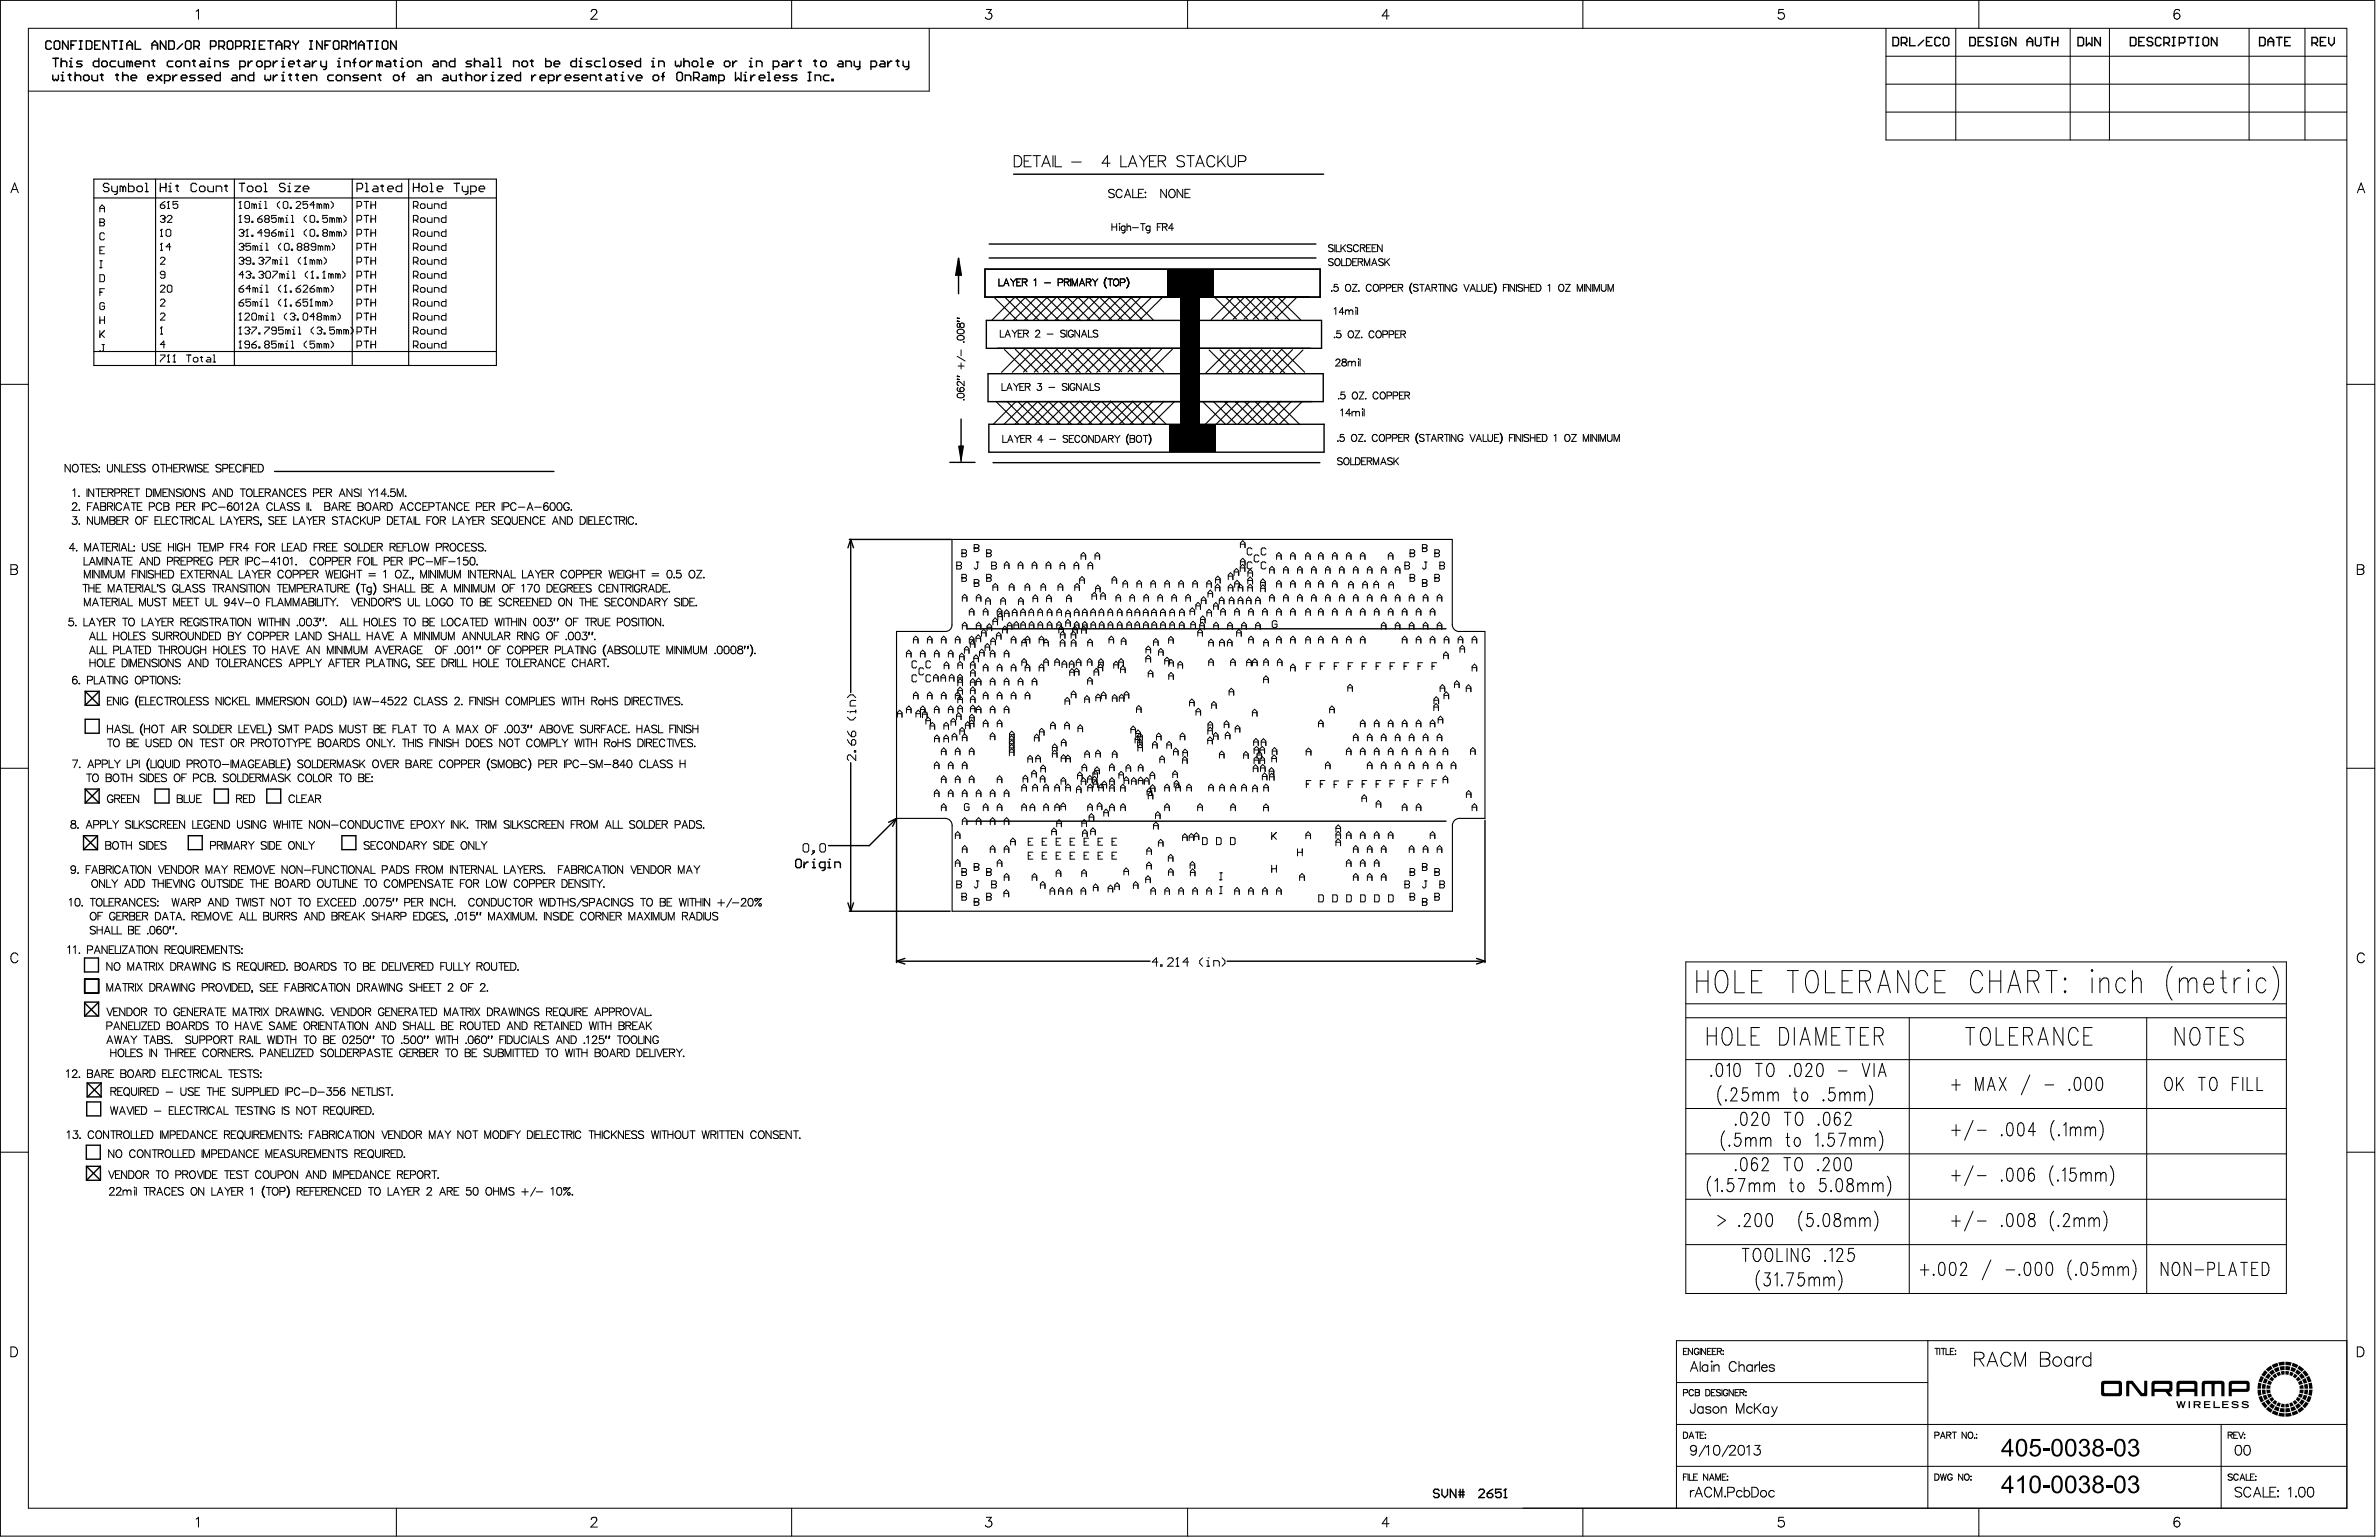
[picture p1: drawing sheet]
<svg xmlns="http://www.w3.org/2000/svg" width="721mm" height="466mm" viewBox="0 0 721 466" stroke-linecap="round" stroke-linejoin="round" font-family="sans-serif">
<g fill="none" stroke="#000" stroke-width=".34">
<path d="M28.4 54.2h121.9v56.5h-121.9zM28.4 59.9h121.9M33 55.9l-.4-.4h-.9l-.4 .4v.4l.4 .5h.9l.4 .4v.4l-.4 .4h-.9l-.4-.4M33.8 56.3v1.3l.5 .4h1.2M35.5 56.3v2.2l-.4 .4h-.4M37.2 56.8l.4-.5 .5 .5v1.2M37.2 56.8l-.4-.5h-.4v1.7M37.2 56.8v1.2M38.9 55.5v2.5h1.3l.4-.4v-.8l-.4-.5h-1.3M41.4 56.8l.5-.5h.8l.4 .5v.8l-.4 .4h-.8l-.5-.4zM44 55.5h.4v2.5M44 58h.8"/>
<path d="M47.1 54.2v56.5M48.6 56.8h1.6M48.6 55.5v2.5M50.2 55.5v2.5M51.1 58h.8M51.1 56.3h.4v1.7M53.2 56.3h.9M53.6 55.9v1.7l.5 .4M59.6 55.9l-.5-.4h-.8l-.4 .4v1.7l.4 .4h.8l.5-.4M60.4 56.8l.4-.5h.9l.4 .5v.8l-.4 .4h-.9l-.4-.4zM62.9 56.3v1.3l.5 .4h1.2v-1.7M65.5 58v-1.7h1.2l.5 .5v1.2"/>
<path d="M68 56.3h.9M68.4 55.9v1.7l.5 .4M71 54.2v56.5M72.4 55.5h1.7M73.3 55.5v2.5M74.9 56.8l.4-.5h.9l.4 .5v.8l-.4 .4h-.9l-.4-.4zM77.4 56.8l.5-.5h.8l.4 .5v.8l-.4 .4h-.8l-.5-.4zM80 55.5h.4v2.5M80 58h.8M86.3 55.9l-.4-.4h-.8l-.5 .4v.4l.5 .5h.8l.4 .4v.4l-.4 .4h-.8l-.5-.4M87.2 58h.8M87.2 56.3h.4v1.7"/>
<path d="M89.3 56.3h1.7l-1.7 1.7h1.7M91.8 57.2h1.7v-.4l-.4-.5h-.9l-.4 .5v.8l.4 .4h.9M106.7 54.2v56.5M108.1 57.2h1.3l.4-.4v-.9l-.4-.4h-1.3v2.5M110.6 55.5h.5v2.5M110.6 58h.9M113.2 56.3h.8l.5 .5v1.2h-1.3l-.4-.4 .4-.4h1.3M115.3 56.3h.8M115.7 55.9v1.7l.4 .4M117.4 57.2h1.7v-.4l-.4-.5h-.9l-.4 .5v.8l.4 .4h.9M121.6 55.5v2.5h-1.2l-.5-.4v-.8l.5-.5h1.2M123.8 54.2v56.5"/>
<path d="M125.2 56.8h1.7M125.2 55.5v2.5M126.9 55.5v2.5M127.7 56.8l.5-.5h.8l.4 .5v.8l-.4 .4h-.8l-.5-.4zM130.3 55.5h.4v2.5M130.3 58h.8M132.4 57.2h1.7v-.4l-.4-.5h-.9l-.4 .5v.8l.4 .4h.9M137.5 55.5h1.7M138.3 55.5v2.5M140 56.3v1.3l.4 .4h1.3M141.7 56.3v2.2l-.4 .4h-.5M142.5 58h1.3l.4-.4v-.8l-.4-.5h-1.3v2.6"/>
<path d="M145.1 57.2h1.7v-.4l-.5-.5h-.8l-.4 .5v.8l.4 .4h.8M301.2 90.2l6.8 6.7M304.4 90.1l6.9 6.9M307 90.3l-6.7 6.8M307.1 90.2h.3M307.8 90.3l6.8 6.7M310.4 90.2l-6.9 6.9M310.5 90.1l6.9 6.9M313.7 90.2l-6.8 6.8M313.9 90.3l6.8 6.8M317.1 90.1l-6.9 6.9M317.1 90.2l7 6.9"/>
<path d="M319.8 90.2l-6.9 6.8M320.5 90.3l6.8 6.8M323.1 90l-6.9 7M323.3 90.1l6.8 6.8M326.4 90.1l-6.8 6.8M326.4 90l6.8 6.8M329.6 90.2l-6.8 6.8M329.7 90l6.9 6.8M332.6 90.3l-6.8 6.8M333.1 90.1l6.8 6.7M335.7 90l7 6.9M336 90.1l-6.9 7"/>
<path d="M339.1 90.1l6.8 6.8M339.3 90.2l-6.8 6.8M342.4 90l6.9 7M342.7 90l-7 7M345.3 90.2l-6.8 6.7M348.7 90l-6.9 6.9M352 90.1l-6.8 6.7M367.7 89.9l6.8 6.7M371 89.8l6.9 6.9M373.6 90l-6.8 6.8M373.7 89.9h.2M374.4 90l6.8 6.7"/>
<path d="M376.9 89.9l-6.9 6.9M377 89.8l6.9 7M380.2 89.9l-6.8 6.8M380.4 90l6.8 6.8M383.6 89.8l-6.9 6.9M383.7 89.9l6.9 6.9M386.3 89.9l-6.8 6.8M387 90l6.9 6.8M389.7 89.8l-7 6.9M392.9 89.8l-6.8 6.8M28.4 106.4h121.9M304.2 105.9l6.8 6.7"/>
<path d="M307.5 105.8l6.9 6.9M310.1 105.9l-6.8 6.8M310.2 105.9h.2M310.9 105.9l6.8 6.8M313.5 105.9l-6.9 6.8M313.5 105.8l6.9 6.9M316.8 105.9l-6.9 6.8M316.9 105.9l6.8 6.8M320.1 105.8l-6.9 6.9M320.2 105.9l6.9 6.9M322.8 105.9l-6.8 6.8M323.6 106l6.8 6.8"/>
<path d="M326.2 105.7l-7 7M326.3 105.8l6.8 6.8M329.4 105.8l-6.8 6.8M329.5 105.7l6.8 6.7M332.6 105.9l-6.8 6.8M332.7 105.6l7 6.9M335.7 105.9l-6.9 6.8M336.1 105.8l6.8 6.7M338.8 105.6l6.9 7M339 105.8l-6.9 6.9M342.2 105.8l6.8 6.8M342.3 105.9l-6.8 6.8"/>
<path d="M345.5 105.7l6.9 7M345.7 105.7l-6.9 7M348.3 105.9l-6.7 6.7M351.7 105.7l-6.9 6.9M355 105.8l-6.8 6.7M366.2 106l6.8 6.7M369.5 105.9l6.8 6.9M372 106.1l-6.8 6.8M372.2 106h.2M372.8 106.1l6.8 6.7M375.4 106l-6.9 6.9M375.5 105.9l6.9 6.9"/>
<path d="M378.7 106l-6.8 6.8M378.8 106.1l6.8 6.8M382.1 105.9l-6.9 6.9M382.1 106l6.9 6.9M384.7 106l-6.8 6.8M385.5 106.1l6.8 6.9M388.1 105.9l-6.9 6.9M388.2 105.9l6.9 6.8M391.4 105.9l-6.8 6.8M394.6 106l-6.9 6.8M301.7 121.6l6.8 6.8M304.9 121.6l6.9 6.9"/>
<path d="M307.5 121.7l-6.7 6.8M307.7 121.6h.2M308.3 121.7l6.8 6.8M310.9 121.6l-6.9 6.9M311 121.6l6.9 6.9M314.2 121.6l-6.8 6.8M314.4 121.7l6.7 6.8M317.6 121.5l-6.9 6.9M317.6 121.7l7 6.9M320.3 121.6l-6.8 6.8M321 121.8l6.8 6.8M323.6 121.5l-6.9 6.9"/>
<path d="M323.8 121.5l6.8 6.8M326.9 121.5l-6.8 6.8M326.9 121.5l6.9 6.7M330.1 121.6l-6.8 6.9M330.2 121.4l6.9 6.9M333.1 121.7l-6.8 6.8M333.6 121.5l6.8 6.8M336.2 121.4l7 6.9M336.5 121.6l-6.9 6.9M339.6 121.5l6.8 6.8M339.8 121.6l-6.8 6.8M342.9 121.5l6.9 6.9"/>
<path d="M343.1 121.5l-6.9 6.9M345.8 121.6l-6.8 6.8M346.3 121.6l6.8 6.8M349.2 121.5l-6.9 6.9M352.5 121.5l-6.8 6.8M355.7 121.6l-6.9 6.8M364.3 121.7l6.8 6.8M367.5 121.6l6.8 6.8M370.8 121.6l6.9 6.9M371.7 121.7l-6.7 6.8M374.1 121.7l6.9 6.8M375.1 121.6l-6.9 6.9"/>
<path d="M376.8 121.6l6.9 6.9M378.4 121.6l-6.8 6.8M380.2 121.7l6.8 6.8M381.8 121.5l-6.9 6.9M383.5 121.7l6.9 6.9M384.5 121.6l-6.8 6.8M386.8 121.8l6.8 6.8M387.8 121.5l-6.9 6.9M391.1 121.5l-6.8 6.8M394.3 121.6l-6.8 6.8M441.9 191.2h7.7M441.9 191.2a2.11 2.11 0 0 1-2.1-2.1v-25.8h-151.5v26a1.94 1.94 0 0 1-2 1.9h-14.8v56.6h14.7a2.11 2.11 0 0 1 2.1 2.2"/>
<path d="M449.7 191.2v56.6h-7.8a2.11 2.11 0 0 0-2.1 2.2M439.8 249.9v26h-151.5v-26"/>
</g>
<g fill="none" stroke="#000" stroke-width=".3">
<path d="M.1 .1h719v465.1h-719zM8.6 8.6h702.1v448.1h-702.1zM59.4 3.4l.7-.5v2.9M120 .1v8.5M179 3.5l.2-.4a.98 .98 0 0 1 1.4 0 .94 .94 0 0 1-.3 1.3l-1.4 1.4h2M239.7 .1v8.5M281.4 8.6v19h-272.8M298.7 2.9h1.5l-.8 1.1a.99 .99 0 0 1 .7 1.6 .99 .99 0 0 1-1.7-.4M359.6 .1v8.5M420.7 4.8h-2.1l1.4-1.9v2.9M479.3 .1v8.5M540.1 2.9h-1.4l-.2 1.2a1.05 1.05 0 0 1 1.6 0 1.05 1.05 0 0 1-.1 1.6 1.05 1.05 0 0 1-1.6-.5"/>
<path d="M571.1 8.6v33.8h139.6M571.1 17h139.6M592.3 8.6v33.8M599.2 .1v8.5M626.9 8.6v33.8M638.8 8.6v33.8M660 3.3a.88 .88 0 0 0-1.2-.3l-.3 .4-.2 1.4M681.1 8.6v33.8M698 8.6v33.8M571.1 33.9h139.6M571.1 25.5h139.6M3.3 58.4l1.1-3 1.1 3"/>
<path d="M3.7 57.4h1.4M307.1 47.1h1.2a1.82 1.82 0 0 1 1.1 1.7 1.82 1.82 0 0 1-1.1 1.7h-1.2zM310.2 48.8h1.3M312.3 47.1h-2.1v3.4h2.1M312.8 47.1h2.3M314 47.1v3.4M315.5 50.5l1.3-3.4 1.3 3.4M315.9 49.4h1.7M318.9 47.1v3.4M319.5 47.1v3.4h2M324.5 49.1h2.9M336.2 49.4h-2.4l1.6-2.3v3.4"/>
<path d="M337.4 57.7a.94 .94 0 0 0-.9-.4 .94 .94 0 0 0-.8 .7l.3 .3 1.3 .6 .1 .6a1.18 1.18 0 0 1-1.7 0M339.4 47.1v3.4h1.9M339.8 58a.9 .9 0 0 0-1.4-.6 1.26 1.26 0 0 0-.4 1.6 1.26 1.26 0 0 0 1.4 .7l.4-.4M340.5 59.9l1-2.6 .9 2.6M340.9 59h1.2M341.7 50.5l1.3-3.4 1.3 3.4M342.2 49.4h1.6M343 57.3v2.6h1.5M344.7 58.5h1M345.1 47.1l1.3 1.7M346.3 57.3h-1.6v2.6h1.6M346.4 48.8v1.7"/>
<path d="M346.7 58.3h.3zM346.7 59.7h.3zM347.7 47.1l-1.3 1.7M348.1 48.8h1.3M350.2 47.1h-2.1v3.4h2.1M350.8 48.8h1.4a.86 .86 0 0 0 .8-1l-.3-.5-.5-.2h-1.4v3.4M351.9 48.8l1.1 1.7M353.2 57.3v2.6l-1.7-2.6v2.6M354.4 57.4a1.23 1.23 0 0 1 1.4 .6 1.23 1.23 0 0 1-.2 1.5 1.16 1.16 0 0 1-1.6-.2 1.16 1.16 0 0 1 .2-1.6zM358.2 57.3v2.6l-1.7-2.6v2.6M358.7 47.6a1.25 1.25 0 0 0-1.2-.5 1.25 1.25 0 0 0-1.1 .8l.3 .5 1.3 .5a.87 .87 0 0 1 .4 1.5 1.66 1.66 0 0 1-2-.4M358.8 58.5h1"/>
<path d="M359.4 47.1h2.3M360.4 57.3h-1.6v2.6h1.6M360.6 47.1v3.4M362.1 50.5l1.3-3.4 1.3 3.4M362.6 49.4h1.6M367.9 47.9a1.24 1.24 0 0 0-1.4-.8 1.24 1.24 0 0 0-1 1.3 1.47 1.47 0 0 0 .3 1.7 1.47 1.47 0 0 0 1.6 .3l.5-.7M368.8 47.1v3.4M369.6 48.6l1.5 1.9M371.1 47.1l-2.3 2.3M371.8 47.1v2.5a1.16 1.16 0 0 0 1.2 .9 1.16 1.16 0 0 0 1.1-.9v-2.5M375 48.9h1.5a.89 .89 0 0 0 .8-.9 .89 .89 0 0 0-.8-.9h-1.5v3.4M713.9 58.4l1.1-3 1.1 3"/>
<path d="M714.3 57.4h1.4M30.2 67.3h.1M30.2 64.2v-1.4l.7-.7 .7 .7v1.4M30.2 66.3h1.1l.3 .4-.3 .6 .3 .8-.3 .3h-1.1zM30.2 63.1h1.4M30.2 67.3h1.1M30.2 75.8h.7M30.2 79h.7M30.6 79v2.1M31.6 70.9l-.3-.4h-.7l-.4 .4v1.4l.4 .3h.7l.3-.3M31.6 74.7h-1.4v2.2h1.4M48.6 62.1h1l.4 .7-.4 .3h-.7l-.3-.3z"/>
<path d="M48.6 65.6l.3-.4h.7l.4 .7M48.6 78.3l.3-.4h.7l.4 .4v.3l-1.4 1.4h1.4M48.6 71.6h.6M48.6 75.8h.6M48.9 69.5h.1M48.9 73.7h.1M48.9 69.5v2.1M48.9 73.7v2.1M48.9 69.5l-.3 .3M48.9 73.7l-.3 .4M49.2 66.3h.4M49.6 66.3l.4 .4-.4 .6h-.7l-.3-.3"/>
<path d="M50 65.9h.1M50 61l-1.4 1.1M50 65.9l-.4 .4M50.3 69.8l.4-.3h.6l.4 .3v1.4l-.4 .4h-.6l-.4-.4zM50.7 65.6l.3-.4h.7l.4 .4v.3l-1.4 1.4h1.4M50.7 63.1h.6M51 61h.1M51 61v2.1M51 61l-.3 .4M51.7 74.7h-1.4l1-1v2.1M53.8 61h-1.4v1.1l.7-.4 .7 .4v.7l-.3 .3h-.7l-.4-.3M72.4 69.8l.3-.3h.8l.3 .7"/>
<path d="M72.4 74.1l.3-.4h.8l.3 .7M72.4 78.3l.3-.4h.8l.3 .7M72.4 63.1h.7M72.4 67.3h.7M72.7 61h.1M72.7 65.2h.1M72.7 61v2.1M72.7 65.2v2.1M72.7 61l-.3 .4M72.7 65.2l-.3 .4M73.1 70.5h.4M73.1 74.7h.4"/>
<path d="M73.1 79h.4M73.5 70.5l.3 .4-.3 .7h-.8l-.3-.4M73.5 74.7l.3 .4-.3 .7h-.8l-.3-.3M73.5 79l.3 .3-.3 .7h-.8l-.3-.3M73.8 70.2h.1M73.8 74.4h.1M73.8 78.6h.1M73.8 70.2l-.3 .3M73.8 74.4l-.3 .3M73.8 78.6l-.3 .4M74.5 61h.7l.3 .4v1.4l-.3 .3h-.7l-.4-.3v-1.4zM74.5 71.6h.7"/>
<path d="M74.9 69.5h.1M74.9 69.5v2.1M74.9 69.5l-.4 .3M75.5 66.3h-1l-.4-.4 .4-.7h.7l.3 .4v1.4l-.3 .3h-.7l-.4-.3M75.9 73.7h-1.4v1l1-.3 .4 .3v.8l-.4 .3h-.6l-.4-.3M75.9 79h-1l-.4-.4v-.3l.4-.4h.6l.4 .4v1.4l-.4 .3h-.6l-.4-.3M76.3 67h.3v.3h-.3zM76.3 71.2h.3v.4h-.3zM76.6 79.7h.4v.3h-.4zM77 62.1l-.7-.4v1.4M77 62.1v1M77 62.1l.3-.4 .4 .4v1"/>
<path d="M77.3 74.7l-.3-.3h-.4v1.4M77.3 74.7v1.1M77.3 74.7l.4-.3 .3 .3v1.1M78 66.3h1.1l.3 .7-.3 .3h-.7l-.4-.3zM78.4 61.7h.3v1.4M78.4 78.3l.3-.4h.7l.4 .7M78.4 63.1h.7M78.7 61h.1M78.7 74.4h.4v1.4M78.7 75.8h.7M79.1 73.7h.1M79.1 79h.3"/>
<path d="M79.4 70.5h-1.4l1.1-1v2.1M79.4 79l.4 .3-.4 .7h-.7l-.3-.3M79.4 65.2l-1.4 1.1M79.8 78.6h.1M79.8 78.6l-.4 .4M80.1 61h.4v2.1M80.1 63.1h.7M80.5 73.7h.3v2.1M80.5 77.9h1.4v.4l-1.4 1.4v.3M80.5 66.3l-.4-.4 .4-.7h.7l.3 .4-.3 .7M80.5 66.3l-.4 .4 .4 .6h.7l.3-.3-.3-.7M80.5 66.3h.7"/>
<path d="M80.5 75.8h.7M81.5 70.5h-1l-.4-.3 .4-.7h.7l.3 .3v1.4l-.3 .4h-.7l-.4-.4M82.3 70.5h1l.4 .7-.4 .4h-.7l-.3-.4zM83.3 79l.4-.4 .3 .4v1M83.3 79l-.7-.4v1.4M83.3 79v1M83.7 65.2h-1.4v1.1l.6-.4h.4l.4 .4v.7l-.4 .3h-.7l-.3-.3M83.7 69.5l-1.4 1M84.7 78.6h.4v1.4M84.7 61l-.7 .7v.7l.7 .7M85.1 77.9h.1M85.1 66.3l.3-.4 .4 .4v1"/>
<path d="M85.1 70.5l.3-.3 .4 .3v1.1M85.1 66.3v1M85.1 70.5v1.1M85.1 66.3l-.7-.4v1.4M85.1 70.5l-.7-.3v1.4M85.1 73.7l-.7 .7v.7l.7 .7M86.1 74.1l.4-.4h.7l.4 .4v1.4l-.4 .3h-.7l-.4-.3zM86.1 61h.7l.4 .4v1.4l-.4 .3h-.7l-.3-.3v-1.4zM86.5 67.3h.7M86.5 65.9h.3v1.4M86.5 70.2h.3v1.4M86.5 77.9h.3v2.1"/>
<path d="M86.5 71.6h.7M86.8 65.2h.1M86.8 69.5h.1M87.9 62.8h.3v.3h-.3zM88.2 65.2h.4v2.1M88.2 69.5h.4v2.1M88.2 75.5h.4v.3h-.4zM88.2 67.3h.7M88.2 71.6h.7M89.7 61.4l.3-.4h.7l.4 .4v.3l-1.4 1.4h1.4M90.3 74.7l-.3-.3 .3-.7h.8l.3 .4-.3 .6M90.3 74.7l-.3 .4 .3 .7h.8l.3-.3-.3-.8"/>
<path d="M90.3 74.7h.8M91.1 77.9l-.8 .7v.7l.8 .7M92.5 77.9h.1M92.5 74.7l-.4-.3 .4-.7h.7l.3 .4-.3 .6M92.5 74.7l-.4 .4 .4 .7h.7l.3-.3-.3-.8M92.5 77.9v2.1M92.5 74.7h.7M92.5 77.9l-.4 .4M92.8 65.2l-.7 .7v.8l.7 .6M92.8 69.5l-.7 .7v.7l.7 .7M93.2 61h-1.4v1.1l.7-.4h.3l.4 .4v.7l-.4 .3h-.7l-.3-.3M94.2 65.2h.8l.3 .4v1.4l-.3 .3h-.8l-.3-.3v-1.4z"/>
<path d="M94.2 69.5h.8l.3 .3v1.4l-.3 .4h-.8l-.3-.4v-1.4zM94.6 79l.4-.4 .3 .4v1M94.6 79l-.7-.4v1.4M94.6 79v1M95.3 62.1h-1.4l1.1-1.1v2.1M95.6 74.7h-1l-.4-.3 .4-.7h.7l.3 .4v1.4l-.3 .3h-.7l-.4-.3M96 67h.3v.3h-.3zM96 71.2h.3v.4h-.3zM96.7 62.1l.4-.4 .3 .4v1M96.7 79l.4-.4 .3 .4v1M96.7 62.1l-.7-.4v1.4M96.7 79l-.7-.4v1.4"/>
<path d="M96.7 62.1v1M96.7 79v1M97.1 74.7v1.1M97.1 74.7l.3-.3 .3 .3v1.1M97.1 74.7l-.8-.3v1.4M98.1 70.5l-.4-.3v-.4l.4-.3h.7l.4 .3v.4l-.4 .3M98.1 70.5l-.4 .4v.3l.4 .4h.7l.4-.4v-.3l-.4-.4M98.1 77.9l.7 .7v.7l-.7 .7M98.1 70.5h.7M98.8 62.1l.4-.4 .3 .4v1M98.8 62.1v1M98.8 62.1l-.7-.4v1.4"/>
<path d="M99.2 65.2h-1.5v1.1l.8-.4 .7 .4v.7l-.4 .3h-.7l-.4-.3M99.2 74.7l-.7-.3v1.4M99.2 74.7l.3-.3 .4 .3v1.1M99.2 74.7v1.1M100.2 61l.7 .7v.7l-.7 .7M100.6 66.3v1M100.6 70.5v1.1M100.6 66.3l-.4-.4h-.3v1.4M100.6 70.5l-.4-.3h-.3v1.4M100.6 73.7l.7 .7v.7l-.7 .7M100.6 66.3l.3-.4 .4 .4v1M100.6 70.5l.3-.3 .4 .3v1.1"/>
<path d="M102.7 66.3v1M102.7 70.5v1.1M102.7 66.3l-.3-.4h-.4v1.4M102.7 70.5l-.3-.3h-.4v1.4M102.7 66.3l.3-.4 .4 .4v1M102.7 70.5l.3-.3 .4 .3v1.1M104.1 65.2l.7 .7v.8l-.7 .6M104.1 69.5l.7 .7v.7l-.7 .7M108.1 75.1h1.1l.3-.4v-.6l-.3-.4h-1.1v2.1M108.1 62.4h1.1l.3-.3v-.7l-.3-.4h-1.1v2.1M108.1 66.7h1.1l.3-.4v-.7l-.3-.4h-1.1v2.1M108.1 70.9h1.1l.3-.4v-.7l-.3-.3h-1.1v2.1"/>
<path d="M108.1 79.3h1.1l.3-.3v-.7l-.3-.4h-1.1v2.1M110.2 61h1.4M110.2 65.2h1.4M110.2 69.5h1.4M110.2 73.7h1.4M110.2 77.9h1.4M110.9 61v2.1M110.9 65.2v2.1M110.9 69.5v2.1M110.9 73.7v2.1M110.9 77.9v2.1M112.3 61v2.1"/>
<path d="M112.3 65.2v2.1M112.3 69.5v2.1M112.3 73.7v2.1M112.3 77.9v2.1M112.3 62.1h1.4M112.3 66.3h1.4M112.3 70.5h1.4M112.3 74.7h1.4M112.3 79h1.4M113.7 61v2.1M113.7 65.2v2.1M113.7 69.5v2.1"/>
<path d="M113.7 73.7v2.1M113.7 77.9v2.1M125.2 75.1h1.1l.3-.4v-.6l-.3-.4h-1.1v2.1M125.2 62.4h1.1l.3-.3v-.7l-.3-.4h-1.1v2.1M125.2 66.7h1.1l.3-.4v-.7l-.3-.4h-1.1v2.1M125.2 70.9h1.1l.3-.4v-.7l-.3-.3h-1.1v2.1M125.2 79.3h1.1l.3-.3v-.7l-.3-.4h-1.1v2.1M125.9 62.4l.7 .7M125.9 66.7l.7 .6M125.9 70.9l.7 .7M125.9 75.1l.7 .7M125.9 79.3l.7 .7"/>
<path d="M127.3 62.1l.3-.4h.8l.3 .4v.7l-.3 .3h-.8l-.3-.3zM127.3 66.3l.3-.4h.8l.3 .4v.7l-.3 .3h-.8l-.3-.3zM127.3 70.5l.3-.3h.8l.3 .3v.7l-.3 .4h-.8l-.3-.4zM127.3 74.7l.3-.3h.8l.3 .3v.8l-.3 .3h-.8l-.3-.3zM127.3 79l.3-.4h.8l.3 .4v.7l-.3 .3h-.8l-.3-.3zM129.4 61.7v1.1l.4 .3h1v-1.4M129.4 65.9v1.1l.4 .3h1v-1.4M129.4 70.2v1l.4 .4h1v-1.4M129.4 74.4v1.1l.4 .3h1v-1.4M129.4 78.6v1.1l.4 .3h1v-1.4M131.5 63.1v-1.4h1.1l.3 .4v1M131.5 67.3v-1.4h1.1l.3 .4v1"/>
<path d="M131.5 71.6v-1.4h1.1l.3 .3v1.1M131.5 75.8v-1.4h1.1l.3 .3v1.1M135 61v2.1h-1l-.3-.3v-.7l.3-.4h1M135 65.2v2.1h-1l-.3-.3v-.7l.3-.4h1M135 69.5v2.1h-1l-.3-.4v-.7l.3-.3h1M135 73.7v2.1h-1l-.3-.3v-.8l.3-.3h1M135 77.9v2.1h-1l-.3-.3v-.7l.3-.4h1M336.7 67.7v2.1M336.7 68.7h1.5M338.2 67.7v2.1M338.9 67.7h.2zM339 68.4v1.4"/>
<path d="M340.7 68.7a.66 .66 0 0 0-1-.1 .66 .66 0 0 0 0 1 .66 .66 0 0 0 1-.1M340.7 68.4l-.1 1.9-.3 .3-.5-.2M341.3 68.8l.5-.4 .5 .1 .1 1.3M341.3 67.7v2.1M342.9 68.9h1.8M345.4 67.7h1.4M346.1 67.7v2.1M348.3 68.4l-.2 1.9-.3 .3-.5-.2M348.3 68.7a.68 .68 0 0 0-1-.1 .68 .68 0 0 0 0 1 .68 .68 0 0 0 1-.1M350.5 68.7h.8M351.8 67.7h-1.3v2.1M352 68.7l1.2-.1 .1-.7-1.3-.2v2.1"/>
<path d="M352.7 68.7l.7 1.1M355.4 69.1h-1.5l1-1.4v2.1M403.7 74.4l-.5-.3-.9 .3 .2 .5 1 .4 .2 .6-.5 .3-.9-.3M403.7 78.6l-.5-.3-.9 .3 .2 .5 1 .4 .2 .3v.3l-.5 .3-.9-.3M404.2 74.1v2.1M404.4 78.6l.2-.2a.99 .99 0 0 1 1.3 1 .99 .99 0 0 1-1.3 .9l-.4-.7zM404.6 74.1v2.1h1.3M406.1 74.1v2.1M406.3 78.3v2.1h1.2M406.6 75l.9 1.2M407.5 74.1l-1.4 1.4M407.7 78.3h.7a1.12 1.12 0 0 1 .8 1.1 1.12 1.12 0 0 1-.8 1h-.7z"/>
<path d="M409.4 74.4l-.5-.3-.9 .3 .2 .5 1.1 .5 .1 .5-.2 .2a.89 .89 0 0 1-1.2-.2M409.6 79.3h.8M410.9 78.3h-1.3v2.1h1.3M411.3 79.3l1.2-.1 .1-.7-1.3-.2v2.1M411.4 74.6a.78 .78 0 0 0-.9-.5 .78 .78 0 0 0-.7 .8v.5a.78 .78 0 0 0 .7 .8 .78 .78 0 0 0 .9-.5M412 75.1l1.1-.1 .3-.3-.1-.4-1.3-.2v2.1M412 79.3l.7 1.1M412.7 75.1l.7 1.1M413.8 75.1h.8M415.1 74.1h-1.3v2.1h1.3M415.5 75.1h.8M415.7 79.7h1"/>
<path d="M416.8 74.1h-1.3v2.1h1.3M418.6 74.1v2.1l-1.4-2.1v2.1M418.9 78.6l-.5-.3-.9 .3 .2 .5 1 .4 .2 .3v.3l-.5 .3-.9-.3M419.4 78.3v2.1M419.9 79.2l.9 1.2M420.8 78.3l-1.4 1.4M30.2 83.2h1.1l.3 .4v1.4l-.3 .3h-1.1zM30.2 95.9v2.1M30.2 81.1h.7M30.2 88.5h.7M30.2 96.9h1.4M31.6 87.4h-1.4v2.1"/>
<path d="M31.6 92l-.3-.4h-.7l-.4 .4v1.4l.4 .4h.7l.3-.4v-.7h-.7M31.6 95.9v2.1M48.6 86.7l.3-.3h.7l.4 .3v.4l-1.4 1.4h1.4M48.6 91l.3-.4h.7l.4 .4v.3l-1.4 1.4h1.4M48.6 95.2l.3-.4h.7l.4 .4v.3l-1.4 1.4h1.4M48.9 99h.1M48.9 99v2.2M48.9 99l-.3 .4M50 83.2h-1.1l-.3-.3 .3-.8h.7l.4 .4v1.4l-.4 .3h-.7l-.3-.3M51 86.4h.7l.4 .3v1.4l-.4 .4h-.7l-.3-.4v-1.4zM72.4 87.4h1.1l.3 .7-.3 .4h-.8l-.3-.4zM72.4 91.6h1.1l.3 .8-.3 .3h-.8l-.3-.3z"/>
<path d="M72.4 96.9h.7M72.7 94.8h.1M72.7 99h.1M72.7 94.8v2.1M72.7 99v2.2M72.7 94.8l-.3 .4M72.7 99l-.3 .4M73.8 83.2h-1.4l1.1-1.1v2.1M73.8 86.4l-1.4 1M73.8 90.6l-1.4 1M74.1 95.2l.4-.4h.7l.3 .4v.3l-1.4 1.4h1.4M74.1 99.4l.4-.4h.7l.3 .8"/>
<path d="M74.5 82.5l.4-.4h.6l.4 .4v.4M75.2 83.2h.3M75.5 99.8h.1M75.5 83.2l.4 .4v.3l-.4 .3h-.6l-.4-.3M75.5 99.8l-.3 .3M75.9 82.9h.1M75.9 87.4h-1.4l1-1v2.1M75.9 90.6h-1.4v1l.7-.3 .7 .3v.8l-.4 .3h-.6l-.4-.3M75.9 82.9l-.4 .3M76.3 99h1.4v.4l-1.4 1.4v.4M76.6 94.8h.7l.4 .4v1.4l-.4 .3h-.7l-.3-.3v-1.4zM76.6 83.9h.4v.3h-.4z"/>
<path d="M77.3 87.4l-.3-.3h-.4v1.4M77.3 91.6l-.3-.3h-.4v1.4M77.3 87.4v1.1M77.3 91.6v1.1M77.3 87.4l.4-.3 .3 .3v1.1M77.3 91.6l.4-.3 .3 .3v1.1M78.4 82.5l.3-.4h.7l.4 .8M78.7 87.1h.4v1.4M78.7 91.3h.4v1.4M78.7 88.5h.7M78.7 92.7h.7M79.1 86.4h.1"/>
<path d="M79.1 90.6h.1M79.1 95.9v1M79.1 95.9l-.7-.4v1.4M79.1 95.9l.3-.4 .4 .4v1M79.1 83.2h.3M79.4 83.2l.4 .4-.4 .6h-.7l-.3-.3M79.8 82.9h.1M79.8 82.9l-.4 .3M80.1 99h1.4v.4l-1.4 1.4v.4M80.5 86.4h.3v2.1M80.5 90.6h.3v2.1M80.5 95.5h.3v1.4"/>
<path d="M80.5 88.5h.7M80.5 92.7h.7M80.5 96.9h.7M80.8 94.8h.1M80.8 82.1h.7l.4 .4v1.4l-.4 .3h-.7l-.3-.3v-1.4zM82.3 94.8h.3v2.1M82.3 96.9h.6M82.6 82.1h1.4v.4l-1.4 1.4v.3M84.7 80h.7M85.1 86.4l-.7 .7v.7l.7 .7M85.1 90.6l-.7 .7v.7l.7 .7M85.4 83.2v1"/>
<path d="M85.4 83.2l-.7-.3v1.3M85.4 83.2l.4-.3 .3 .3v1M85.8 99h-1.4v1.1l.7-.3h.3l.4 .3v.7l-.4 .4h-.7l-.3-.4M86.1 88.5h.7M86.1 92.7h.7M86.5 86.4h.1M86.5 90.6h.1M86.5 86.4l-.4 .3M86.5 86.4v2.1M86.5 90.6v2.1M86.5 80h.7M86.5 90.6l-.4 .4"/>
<path d="M86.8 82.9h.4v1.3M86.8 94.8l-.7 .7v.8l.7 .6M86.8 84.2h.8M87.2 82.1h.1M87.9 88.1h.3v.4h-.3zM87.9 92.4h.3v.3h-.3zM87.9 95.2l.3-.4h.7l.4 .7M88.6 82.1h.3v2.1M88.6 99.8h.3v1.4M88.6 84.2h.7M88.6 95.9h.3M88.9 99h.1"/>
<path d="M88.9 95.9l.4 .4-.4 .6h-.7l-.3-.3M89.3 95.5h.1M89.3 95.5l-.4 .4M89.7 87.4h1l.4 .7-.4 .4h-.7l-.3-.4zM89.7 91.6h1l.4 .8-.4 .3h-.7l-.3-.3zM90 96.6h.3v.3h-.3zM90.3 99h.4v2.2M91.1 90.6l-1.4 1M91.1 86.4l-1.4 1M91.8 86.7l.3-.3h.7l.4 .3v.4l-1.4 1.4h1.4M92.1 94.8h.7l.4 .4v1.4l-.4 .3h-.7l-.3-.3v-1.4zM92.1 80h.7"/>
<path d="M93.2 82.1l-.7 .8v.7l.7 .6M93.2 90.6h-1.4v1l1-.3 .4 .3v.8l-.4 .3h-.7l-.3-.3M93.9 87.4h1.1l.3 .7-.3 .4h-.8l-.3-.4zM93.9 92.7h.7M94.2 90.6h.1M94.2 90.6v2.1M94.2 84.2h.8M94.2 90.6l-.3 .4M94.6 82.1h.1M94.6 82.1v2.1M94.6 82.1l-.4 .4M95 99l-.8 .8v.7l.8 .7"/>
<path d="M95.3 95.9h-1.4l1.1-1.1v2.1M95.3 86.4l-1.4 1M96 83.9h.3v.3h-.3zM96 99.4l.3-.4h.8l.3 .8M96.3 91.6l.4-.3 .4 .3v1.1M96.3 91.6v1.1M96.3 91.6l-.3-.3h-.4v1.4M96.3 95.9l-.3-.4 .3-.7h.8l.3 .4-.3 .7M96.3 95.9l-.3 .4 .3 .6h.8l.3-.3-.3-.7M96.3 95.9h.8M96.7 87.4l-.7-.3v1.4M96.7 87.4l.4-.3 .3 .3v1.1"/>
<path d="M96.7 87.4v1.1M97.4 99.8h.1M97.4 99.8l-.3 .3M97.7 84.2h.8M98.1 82.1h.1M98.1 82.1v2.1M98.1 82.1l-.4 .4M98.5 91.6l-.4-.3h-.4v1.4M98.5 91.6v1.1M98.5 91.6l.3-.3 .4 .3v1.1M98.8 87.4l.4-.3 .3 .3v1.1M98.8 95.9l.4-.4 .3 .4v1"/>
<path d="M98.8 87.4v1.1M98.8 95.9v1M98.8 87.4l-.7-.3v1.4M98.8 95.9l-.7-.4v1.4M99.9 90.6l.7 .7v.7l-.7 .7M100.2 83.2l-.7-.3v1.3M100.2 83.2v1M100.2 83.2l.4-.3 .3 .3v1M100.2 86.4l.7 .7v.7l-.7 .7M100.9 95.9l-.7-.4v1.4M100.9 95.9l.4-.4 .3 .4v1M100.9 95.9v1"/>
<path d="M101.3 99h-1.4v1.1l1-.3 .4 .3v.7l-.4 .4h-.7l-.3-.4M102.4 83.2l.3-.3 .3 .3v1M102.4 94.8l.6 .7v.8l-.6 .6M102.4 83.2v1M102.4 83.2l-.8-.3v1.3M103.8 82.1l.7 .8v.7l-.7 .6M106.2 99l.7 .8v.7l-.7 .7M108.1 83.6h1.1l.3-.4v-.7l-.3-.4h-1.1v2.1M108.1 87.8h1.1l.3-.4v-.7l-.3-.3h-1.1v2.1M108.1 92h1.1l.3-.4v-.6l-.3-.4h-1.1v2.1M108.1 96.3h1.1l.3-.4v-.7l-.3-.4h-1.1v2.1M110.2 82.1h1.4"/>
<path d="M110.2 86.4h1.4M110.2 90.6h1.4M110.2 94.8h1.4M110.2 99h1.4M110.9 82.1v2.1M110.9 86.4v2.1M110.9 90.6v2.1M110.9 94.8v2.1M110.9 99v2.2M112.3 82.1v2.1M112.3 86.4v2.1M112.3 90.6v2.1"/>
<path d="M112.3 94.8v2.1M112.3 99v2.2M112.3 87.4h1.4M112.3 83.2h1.4M112.3 91.6h1.4M112.3 95.9h1.4M113.7 82.1v2.1M113.7 86.4v2.1M113.7 90.6v2.1M113.7 94.8v2.1M113.7 99v2.2M125.2 83.6h1.1l.3-.4v-.7l-.3-.4h-1.1v2.1"/>
<path d="M125.2 87.8h1.1l.3-.4v-.7l-.3-.3h-1.1v2.1M125.2 92h1.1l.3-.4v-.6l-.3-.4h-1.1v2.1M125.2 96.3h1.1l.3-.4v-.7l-.3-.4h-1.1v2.1M125.9 83.6l.7 .6M125.9 87.8l.7 .7M125.9 92l.7 .7M125.9 96.3l.7 .6M127.3 83.2l.3-.3h.8l.3 .3v.7l-.3 .3h-.8l-.3-.3zM127.3 87.4l.3-.3h.8l.3 .3v.7l-.3 .4h-.8l-.3-.4zM127.3 95.9l.3-.4h.8l.3 .4v.7l-.3 .3h-.8l-.3-.3zM127.3 91.6l.3-.3h.8l.3 .3v.8l-.3 .3h-.8l-.3-.3zM129.4 99.8v1l.4 .4h1v-1.4"/>
<path d="M129.4 82.9v1l.4 .3h1v-1.3M129.4 87.1v1l.4 .4h1v-1.4M129.4 91.3v1.1l.4 .3h1v-1.4M129.4 95.5v1.1l.4 .3h1v-1.4M131.5 80v-1.4h1.1l.3 .4v1M131.5 84.2v-1.3h1.1l.3 .3v1M131.5 88.5v-1.4h1.1l.3 .3v1.1M131.5 92.7v-1.4h1.1l.3 .3v1.1M131.5 96.9v-1.4h1.1l.3 .4v1M135 99v2.2h-1l-.3-.4v-.7l.3-.3h1M135 86.4v2.1h-1l-.3-.4v-.7l.3-.3h1M135 82.1v2.1h-1l-.3-.3v-.7l.3-.3h1"/>
<path d="M135 90.6v2.1h-1l-.3-.3v-.8l.3-.3h1M135 94.8v2.1h-1l-.3-.3v-.7l.3-.4h1M289.9 97.2l.7 .2zM289.9 96.3l.7 .1zM289.9 98v.7l.2 .4 .5-.1 .1-.6a.62 .62 0 0 1 .6-.6 .62 .62 0 0 1 .7 .5l-.1 .7-.4 .2a1.03 1.03 0 0 1-.9-1.2zM289.9 97.2l.7 .2M289.9 96.3l.7 .1M302.5 84.5v2.1h1.2M302.9 100v2.1h1.2M303.9 86.6l.8-2.1 .8 2.1M304.2 85.9h1M306 84.5l.9 .9"/>
<path d="M306.5 100l.8 1M306.9 85.4v1.2M307.7 84.5l-.8 .9M307.9 85.4h.8M308.1 100l-.8 1M309.2 84.5h-1.3v2.1h1.3M309.6 85.4l1.2-.1 .2-.2-.1-.5-1.3-.1v2.1M309.6 100h-1.3v2.1h1.3M310.3 85.4l.7 1.2M313.1 84.8l.5-.3v2.1M316.3 85.6h1.8M320.4 85.6l1.3-.2 .2-.6-.5-.3h-1v2.1"/>
<path d="M322.3 85.4l1.2-.1 .2-.2-.1-.5-1.3-.1v2.1M323 85.4l.7 1.2M323.1 100v2.1M324.2 84.5v2.1M324.7 86.6v-2.1l.8 2.1 .8-2.1v2.1M326.9 86.6l.8-2.1 .8 2.1M326.9 100v2.1l-1.4-2.1v2.1M327.2 85.9h1M329 85.4l1.2-.1 .2-.2-.1-.5-1.3-.1v2.1M329.6 100v2.1h1.2M329.7 85.4l.7 1.2M330.8 84.5l.8 .9"/>
<path d="M331.6 85.4v1.2M332.4 84.5l-.8 .9M334.9 84.2l-.5 1.2 .1 1 .4 .7M334.9 87.1l.2 .2M334.9 84.2l-.4 1.2 .4 1.7M335.1 84l-.2 .2M335.5 84.5h1.4M336.2 84.5v2.1M337.3 84.8l.3-.3a.99 .99 0 0 1 1.2 1 .99 .99 0 0 1-1.2 .9l-.4-.6zM339.3 85.6l1.2-.2 .2-.6-.5-.3h-.9v2.1M341.2 84l.2 .2M341.4 84.2l.1 .3a2.11 2.11 0 0 1-.1 2.6"/>
<path d="M341.4 87.1l-.2 .2M341.4 84.2l.3 1.2-.3 1.7M403.3 88v.2zM404 93.5l.5-.3v2M405.1 86.1h-1l-.1 .9a.74 .74 0 0 1 1.1 0 .74 .74 0 0 1-.1 1.1 .74 .74 0 0 1-1.1-.3M407.1 94.6h-1.5l.9-1.4v2M407.4 93.8v1.4M407.4 94.3l.5-.5 .5 .2 .1 .3M407.6 86.4l.2-.2a.99 .99 0 0 1 1.3 .9 .99 .99 0 0 1-1.3 1l-.4-.7zM408.5 94.3l.5-.5 .5 .2 .2 1.2M408.5 94.3v.9M409.5 86.1h1.4l-1.4 2.1h1.4"/>
<path d="M410.6 93v.3zM410.6 93.8v1.4M411.1 93.2v2M411.4 88.1h.2zM413.2 80.4v-2.1l.8 2.1 .8-2.1v2.1M415.3 86.6a.78 .78 0 0 0-.9-.5 .78 .78 0 0 0-.7 .8v.5a.78 .78 0 0 0 .7 .8 .78 .78 0 0 0 .9-.5M415.4 80.4l.8-2.1 .8 2.1M416 86.4l.2-.2a.99 .99 0 0 1 1.3 .9 .99 .99 0 0 1-1.3 1l-.4-.7zM417.9 87.2l1.2-.1 .3-.6-.5-.4h-1v2.1M419.8 87.2l1.3-.2v-.7l-1.3-.2v2.1M421.7 87.1h.8M423 86.1h-1.3v2.1h1.3"/>
<path d="M423.4 87.1l1.2-.1 .2-.3-.1-.4-1.3-.2v2.1M424.1 87.1l.7 1.1M427.4 85.9l-.2 .3a2.11 2.11 0 0 0 .2 2.5M427.4 88.7l.2 .2M427.4 85.9l-.4 1.2 .4 1.6M427.6 85.7l-.2 .2M429.4 86.4l-.5-.3-.9 .3 .2 .5 1.1 .5 .1 .5-.2 .2a.89 .89 0 0 1-1.2-.2M429.9 86.1h1.4M430.6 86.1v2.1M431.5 88.2l.8-2.1 .8 2.1M431.9 87.5h1M433.7 87.1l1.2-.1 .1-.7-1.3-.2v2.1"/>
<path d="M434.4 87.1l.7 1.1M435.6 86.1h1.4M436.2 86.1v2.1M437.2 86.1v2.1M439.1 86.1v2.1l-1.5-2.1v2.1M441.1 86.6a.76 .76 0 0 0-.8-.5 .76 .76 0 0 0-.6 .8v.5a.74 .74 0 0 0 .7 .8 .74 .74 0 0 0 .7-.8h-.5M443.3 86.1l.8 2.1 .8-2.1M445.2 88.2l.8-2.1 .8 2.1M445.5 87.5h1M447.3 86.1v2.1h1.2M448.7 86.1v1.5l.6 .6 .7-.3 .2-1.8M450.7 87.1h.8"/>
<path d="M452 86.1h-1.3v2.1h1.3M452.4 85.7l.2 .2M452.6 85.9l.5 1.2-.1 .9-.4 .7M452.6 88.7l-.2 .2M452.6 85.9l.4 1.2-.4 1.6M455.3 87.1h.8M456.6 86.1h-1.3v2.1M456.8 86.1v2.1M458.7 86.1v2.1l-1.4-2.1v2.1M459.2 86.1v2.1M461.1 86.4l-.5-.3-.9 .3 .2 .5 1 .4 .2 .3v.3l-.5 .3-.9-.3M461.6 87.1h1.4"/>
<path d="M461.6 86.1v2.1M463 86.1v2.1M463.6 87.1h.8M464.9 86.1h-1.3v2.1h1.3M465.2 86.1h.7a1.12 1.12 0 0 1 .8 1.1 1.12 1.12 0 0 1-.8 1h-.7zM468.8 86.5l.5-.4v2.1M472.2 86.4l.2-.2a1.02 1.02 0 0 1 1.2 .9 1.02 1.02 0 0 1-1 1.1l-.6-.8zM474.1 86.1h1.4l-1.4 2.1h1.4M477.6 88.2v-2.1l.8 2.1 .8-2.1v2.1M479.8 86.1v2.1M481.7 86.1v2.1l-1.4-2.1v2.1M482.3 86.1v2.1"/>
<path d="M482.7 88.2v-2.1l.8 2.1 .8-2.1v2.1M484.9 86.1v1.5l.7 .6 .6-.3 .2-1.8M486.9 88.2v-2.1l.9 2.1 .8-2.1v2.1M.1 116.4h8.5M30.2 100.1v2.1M30.2 101.5l1.4-1.4-1 1.1 1 1M30.9 104.3h.7M31.3 104.3v1.8l-.4 .3-.7-.3M48.6 101.2h.6M48.6 107.5h1.4v.4l-1.4 1.4v.3M50 104.3h-1.4l1-1v2.1M50.7 109.6h.6"/>
<path d="M51 107.5h.1M51 107.5v2.1M51 107.5l-.3 .4M52.4 109.6h.7M52.8 107.5h.1M52.8 107.5v2.1M52.8 107.5l-.4 .4M56.4 107.5h1.4M57.1 107.5v2.1M58.5 108.6l.4-.4h.7l.3 .4v.7l-.3 .3h-.7l-.4-.3zM60.7 108.2h.7M61 107.9v1.4l.4 .3"/>
<path d="M62.8 108.2h.7l.3 .4v1h-1l-.4-.3 .4-.4h1M64.5 107.5h.4v2.1M64.5 109.6h.7M72.4 101.2h.7M72.4 105.4h.7M72.7 103.3h.1M72.7 103.3v2.1M72.7 103.3l-.3 .4M74.9 100.1h.3M75.2 100.1l.3 .4-.3 .7h-.7l-.4-.4M75.5 104.3h-1l-.4-.3 .4-.7h.7l.3 .4v1.3l-.3 .4h-.7l-.4-.4M76.3 104.3h1l.4 .7-.4 .4h-.7l-.3-.4z"/>
<path d="M77.7 103.3l-1.4 1M78.4 100.8h.3v.4h-.3zM78.4 105h.3v.4h-.3zM80.5 104.3l-.4 .4 .4 .7h.7l.3-.4-.3-.7M80.5 104.3l-.4-.3 .4-.7h.7l.3 .4-.3 .6M80.5 104.3h.7M83.7 100.1h-1.1l-.3-.3 .3-.8h.7l.4 .4v1.4l-.4 .4h-.7l-.3-.4M83.7 103.3h-1.4v1l.6-.3h.4l.4 .3v.7l-.4 .4h-.7l-.3-.4M85.1 104.3l.3-.3 .4 .3v1.1M85.1 104.3v1.1M85.1 104.3l-.7-.3v1.4M86.5 104h.3v1.4"/>
<path d="M86.5 105.4h.7M86.8 103.3h.1M87.2 100.1v1.1M87.2 100.1l-.7-.3v1.4M87.2 100.1l.4-.3 .3 .3v1.1M88.2 103.3h.4v2.1M88.2 105.4h.7M88.6 101.2h.7M90.3 101.2h.8M92.8 103.3l-.7 .7v.7l.7 .7M95.3 103.3h-1.4v1l.7-.3h.4l.3 .3v.7l-.3 .4h-.8l-.3-.4M96.7 104.3l.4-.3 .3 .3v1.1"/>
<path d="M96.7 104.3l-.7-.3v1.4M96.7 104.3v1.1M96.7 100.1h.4M97.1 100.1l.3 .4-.3 .7h-.8l-.3-.4M98.1 100.8h.4v.4h-.4zM98.8 104.3l.4-.3 .3 .3v1.1M98.8 104.3v1.1M98.8 104.3l-.7-.3v1.4M100.2 103.3l.7 .7v.7l-.7 .7M102.7 100.1v1.1M102.7 100.1l-.3-.3h-.4v1.4M102.7 100.1l.3-.3 .4 .3v1.1"/>
<path d="M104.8 100.1l.3-.3 .4 .3v1.1M104.8 100.1l-.3-.3h-.4v1.4M104.8 100.1v1.1M108.1 100.5h1.1l.3-.4v-.7l-.3-.4h-1.1v2.2M108.1 104.7h1.1l.3-.4v-.6l-.3-.4h-1.1v2.1M110.2 103.3h1.4M110.9 103.3v2.1M112.3 103.3v2.1M112.3 100.1h1.4M112.3 104.3h1.4M113.7 103.3v2.1M125.2 100.5h1.1l.3-.4v-.7l-.3-.4h-1.1v2.2"/>
<path d="M125.2 104.7h1.1l.3-.4v-.6l-.3-.4h-1.1v2.1M125.9 100.5l.7 .7M125.9 104.7l.7 .7M127.3 100.1l.3-.3h.8l.3 .3v.7l-.3 .4h-.8l-.3-.4zM127.3 104.3l.3-.3h.8l.3 .3v.7l-.3 .4h-.8l-.3-.4zM129.4 104v1l.4 .4h1v-1.4M131.5 101.2v-1.4h1.1l.3 .3v1.1M131.5 105.4v-1.4h1.1l.3 .3v1.1M135 103.3v2.1h-1l-.3-.4v-.7l.3-.3h1M289.9 113.9l.7 .2zM289.9 107.9l2.4 1.4M289.9 119.4l.8-.3a.91 .91 0 0 1 1.3 .8 1.23 1.23 0 0 1-2.1 0z"/>
<path d="M289.9 100a1.07 1.07 0 0 1 1.3-.4 1.07 1.07 0 0 1 .7 1.2l-.9 .3a.91 .91 0 0 1-1.1-.8zM289.9 101.9l.8-.3a.91 .91 0 0 1 1.3 .8 1.23 1.23 0 0 1-2.1 0zM289.9 114.7l.7 .2h-.7zM289.9 114.9h.7M289.9 113.9l.7 .2M290.1 117.4l-.2 .6a1.01 1.01 0 0 0 1.3 .6M290.1 110.8h1.9M291 105.9v1.9M291 109.9v1.8M291.8 103.6h.2zM292 115.4v1.4l-1-1-.8-.3-.3 .2v.6l.5 .4M303.4 116.1v2.1h1.2"/>
<path d="M304.4 102.1l.8-2.1 .8 2.1M304.7 101.4h1M304.9 118.2l.8-2.1 .8 2.1M305.2 117.5h1M306.9 116.1l.9 1M307.3 101v1.1M307.8 117.1v1.1M308.3 101h.8M308.6 116.1l-.8 1M308.8 117.1h.8M310 101l1.2-.1 .2-.5-.5-.4h-.9v2.1M310.2 116.1h-1.4v2.1h1.4"/>
<path d="M310.5 117.1l1.2-.1 .2-.5-.5-.4h-.9v2.1M310.7 101l.7 1.1M311.2 117.1l.7 1.1M313.7 100.5l.3-.5h.5l.3 .4-.2 .7-1.1 1h1.5M314.3 116.1h1.1l-.6 .8a.7 .7 0 0 1 .5 1.2 .7 .7 0 0 1-1.3-.3M317.1 101.2h1.8M317.6 117.3h1.8M322.6 100.3l-.5-.3-.9 .3 .2 .5 1 .4 .2 .6-.5 .3-.9-.3M323.1 116.4l-.5-.3-.9 .3 .2 .5 1 .4 .2 .3v.3l-.5 .3-.9-.3M323.6 116.1v2.1M325 100.5a.78 .78 0 0 0-.9-.5 .78 .78 0 0 0-.6 .8v.5a.76 .76 0 0 0 .8 .8 .76 .76 0 0 0 .7-.8h-.5M325.5 116.6a.76 .76 0 0 0-.9-.5 .76 .76 0 0 0-.6 .8v.5a.74 .74 0 0 0 .8 .9 .74 .74 0 0 0 .7-.9h-.5"/>
<path d="M327.4 116.1v2.1l-1.4-2.1v2.1M327.5 102.1l.8-2.1 .8 2.1M327.8 101.4h1M328 118.2l.8-2.1 .8 2.1M328.3 117.5h1M330.1 116.1v2.1h1.2M332.4 100.3l-.5-.3-.9 .3 .3 .5 1 .4 .1 .6-.5 .3-.9-.3M332.9 116.4l-.5-.3-.8 .3 .2 .5 .9 .4 .2 .3v.3l-.5 .3-.8-.3M404 102.2h.3zM404.6 109.2l.4-.5 .6 .1 .2 .3-.3 .7-1 1h1.4M405.9 100.2h-1l-.1 .9a.75 .75 0 0 1 1.1-.1 .75 .75 0 0 1-.1 1.2 .75 .75 0 0 1-1.1-.3M406.5 108.8v.6l1 .3 .3 .4a.72 .72 0 0 1-.7 .8 .72 .72 0 0 1-.8-.8l.3-.4 1-.3v-.4a.8 .8 0 0 0-1.1-.2z"/>
<path d="M407.2 118.7h-1l-.2 .9a.74 .74 0 0 1 1.2 0 .74 .74 0 0 1-.2 1.1 .74 .74 0 0 1-1-.3M408.2 109.4v1.4M408.2 109.8l.5-.4 .6 .1v.3M408.4 100.5l.3-.2a.99 .99 0 0 1 1.2 .9 .99 .99 0 0 1-1.2 1l-.5-.7zM409.3 109.8l.5-.4 .6 .1v1.3M409.3 109.8v1M409.9 118.8a1.04 1.04 0 0 1 1.2 .7 1.04 1.04 0 0 1-.6 1.3 1.09 1.09 0 0 1-1-.7 1.09 1.09 0 0 1 .4-1.3zM410.4 100.2h1.4l-1.4 2.1h1.4M411.4 108.6v.2zM411.4 109.4v1.4M411.6 118.7h1.4l-1.4 2.1h1.4M411.9 108.7v2.1"/>
<path d="M412.3 102.2h.2zM416.1 100.7a.76 .76 0 0 0-.9-.5 .76 .76 0 0 0-.6 .8v.5a.76 .76 0 0 0 .6 .8 .76 .76 0 0 0 .9-.5M416.9 100.5l.2-.2a.99 .99 0 0 1 1.2 .9 .99 .99 0 0 1-1.2 1l-.4-.7zM417.3 119.2a.78 .78 0 0 0-.9-.5 .78 .78 0 0 0-.6 .8v.5a.78 .78 0 0 0 .6 .8 .78 .78 0 0 0 .9-.5M418.3 118.8a1.04 1.04 0 0 1 1.3 .7 1.04 1.04 0 0 1-.7 1.3 1.09 1.09 0 0 1-1-.7 1.09 1.09 0 0 1 .4-1.3zM418.8 101.3l1.2-.1 .2-.6-.5-.4h-.9v2.1M420 119.8l1.2-.1 .2-.3-.1-.5-1.3-.2v2.1M420.7 101.3l1.2-.1 .2-.3-.1-.5-1.3-.2v2.1M421.9 119.8l1.2-.1 .1-.8-1.3-.2v2.1M422.5 101.2h.8M423.8 119.7h.8M423.8 100.2h-1.3v2.1h1.3"/>
<path d="M424.2 101.2l1.2-.1 .2-.5-.5-.4h-.9v2.1M424.9 101.2l.7 1.1M425.1 118.7h-1.3v2.1h1.3M425.4 119.7l1.2-.1 .2-.3v-.4l-1.4-.2v2.1M426.1 119.7l.7 1.1M710.7 116.4h8.4M291.8 121h.2zM303.7 131.9v2.1h1.2M305.1 134l.8-2.1 .8 2.1M305.4 133.2h1M307.2 131.9l.8 .9M308 132.8v1.2"/>
<path d="M308.8 131.9l-.8 .9M309.1 132.8h.8M310.4 131.9h-1.3v2.1h1.3M310.7 132.8l1.3-.1 .2-.5-.5-.3h-1v2.1M311.5 132.8l.7 1.2M315.8 133.2h-1.5l1-1.3v2.1M317.9 133h1.8M323.3 132.1l-.5-.2-.8 .2 .2 .6 1.1 .5v.4a.86 .86 0 0 1-1.3 0M323.8 132.8h.8M325.1 131.9h-1.3v2.1h1.3M327 132.4a.76 .76 0 0 0-.9-.6 .76 .76 0 0 0-.6 .9v.5a.76 .76 0 0 0 .6 .8 .76 .76 0 0 0 .9-.5M327.8 132.1l.2-.2a1.02 1.02 0 0 1 1.2 .9 1.02 1.02 0 0 1-1 1.2l-.6-.8z"/>
<path d="M331.1 131.9v2.1l-1.4-2.1v2.1M331.7 131.9h.7a1.12 1.12 0 0 1 .7 1 1.12 1.12 0 0 1-.7 1.1h-.7zM333.6 134l.8-2.1 .8 2.1M333.9 133.2h1M335.7 132.8l1.2-.1 .2-.5-.5-.3h-.9v2.1M336.4 132.8l.7 1.2M337.6 131.9l.8 .9M338.4 132.8v1.2M339.2 131.9l-.8 .9M341.6 131.6l-.5 1.2 .1 1 .4 .7M341.6 134.5l.2 .1M341.6 131.6l-.4 1.2 .4 1.7"/>
<path d="M341.8 131.4l-.2 .2M342.2 131.9l1.3 .1v.7l-.4 .1 .5 .4-.2 .6-1.2 .2zM342.2 132.8h.9M344.3 132.1l.2-.2a.99 .99 0 0 1 1.3 1 .99 .99 0 0 1-1.3 .9l-.4-.6zM346.2 131.9h1.4M346.9 131.9v2.1M347.9 131.4l.1 .2M348 131.6l.6 1.2-.1 1-.5 .7M348 134.5l-.1 .1M348 131.6l.5 1.2-.5 1.7M405.1 133.5v.2zM405.3 120.7h.2z"/>
<path d="M406 124.2l.5-.3v2.1M406.5 138.9l-.3-.2a.74 .74 0 0 0-1.1 .4l1.4 1v.3l-.5 .3-.9-.3M406.9 131.6h-1l-.1 .8a.76 .76 0 0 1 1.2 .1 .76 .76 0 0 1-.2 1.1 .76 .76 0 0 1-1.1-.4M407.1 138.9l.2-.2a1.04 1.04 0 0 1 1.3 .7 1.04 1.04 0 0 1-.7 1.3 1.08 1.08 0 0 1-1-.6 1.08 1.08 0 0 1 .2-1.2zM409 138.6v2.1h1.2M409.1 125.3h-1.5l1-1.4v2.1M409.4 124.6v1.4M409.4 125l.5-.4 .5 .1 .2 .3M409.5 131.9l.2-.3a1 1 0 0 1 1.2 1 1 1 0 0 1-1.2 1l-.4-.7zM410.5 138.6h.7a1.14 1.14 0 0 1 .7 1.1 1.14 1.14 0 0 1-.7 1h-.7zM410.6 125l.4-.4 .5 .1 .2 1.3M410.6 125v1"/>
<path d="M411.4 131.6h1.4l-1.4 2.1h1.4M412.3 139.6h.8M412.5 123.9h.2zM412.6 124.6v1.4M413.1 123.9v2.1M413.2 133.6h.2zM413.5 120.7h.2zM413.6 138.6h-1.3v2.1h1.3M414 139.6l1.2-.1 .2-.3-.1-.4-1.3-.2v2.1M414.7 139.6l.7 1.1M417.1 132.1a.78 .78 0 0 0-.9-.5 .78 .78 0 0 0-.6 .8v.5a.78 .78 0 0 0 .6 .8 .78 .78 0 0 0 .9-.5M417.9 131.9l.2-.3a1 1 0 0 1 1.2 1 1 1 0 0 1-1.2 1l-.4-.7z"/>
<path d="M419.8 132.7l1.2-.1 .2-.3-.1-.5-1.3-.2v2.1M421.6 138.9l-.5-.3-.9 .3 .2 .5 1.2 .7v.3l-.5 .3-.9-.3M421.6 132.7l1.3-.1 .2-.7-.5-.3h-1v2.1M422.1 138.6v2.1M422.6 139.5l.9 1.2M423.5 138.6l-1.4 1.5M423.5 132.6h.8M424.9 131.6h-1.4v2.1h1.4M425.2 132.6l1.2-.2 .2-.3-.2-.5h-1.2v2.1M425.9 132.6l.7 1.1M429 133.9l.3 .3M429.3 131.3l-.5 1.3 .2 1.2"/>
<path d="M429.3 131.3l-.5 .8a2.3 2.3 0 0 0 .5 2.1M429.3 134.2l.2 .2M429.5 131.1l-.2 .2M431.2 131.9l-.4-.3-1 .3 .3 .5 1.1 .5-.1 .7-.7 .1-.6-.3M431.8 131.6h1.3M432.4 131.6v2.1M433.4 133.7l.8-2.1 .8 2.1M433.7 133h1M435.5 132.6l1.2-.2 .2-.3-.1-.3-1.3-.2v2.1M436.2 132.6l.7 1.1M437.4 131.6h1.4M438.1 131.6v2.1"/>
<path d="M439 131.6v2.1M440.9 131.6v2.1l-1.4-2.1v2.1M443 132.1a.78 .78 0 0 0-.9-.6 .78 .78 0 0 0-.6 .9v.5a.76 .76 0 0 0 .7 .8 .76 .76 0 0 0 .8-.8h-.5M445.1 131.6l.9 2.1 .8-2.1M447 133.7l.8-2.1 .8 2.1M447.3 133h1M449.1 131.6v2.1h1.2M450.6 131.6v1.5a.71 .71 0 0 0 .7 .6 .71 .71 0 0 0 .7-.6v-1.5M452.6 132.6h.8M453.9 131.6h-1.3v2.1h1.3M454.2 131.1l.2 .2M454.4 131.3l.5 1.3-.5 1.6"/>
<path d="M454.4 134.2l-.2 .2M454.4 131.3l.4 1.3-.4 1.6M457.1 132.6h.8M458.4 131.6h-1.3v2.1M458.7 131.6v2.1M460.5 131.6v2.1l-1.4-2.1v2.1M461.1 131.6v2.1M462.9 131.9l-.5-.3-.9 .3 .1 .4 1.2 .6v.7l-.8 .1-.5-.3M463.4 132.6h1.4M463.4 131.6v2.1M464.8 131.6v2.1M465.4 132.6h.8"/>
<path d="M466.7 131.6h-1.3v2.1h1.3M467.1 131.6h.7a1.14 1.14 0 0 1 .7 1 1.14 1.14 0 0 1-.7 1.1h-.7zM470.6 131.9l.5-.3v2.1M474 131.9l.2-.3a1 1 0 0 1 1.3 1 1 1 0 0 1-1.3 1l-.4-.7zM475.9 131.6h1.4l-1.4 2.1h1.4M479.5 133.7v-2.1l.8 2.1 .8-2.1v2.1M481.7 131.6v2.1M483.5 131.6v2.1l-1.4-2.1v2.1M484.1 131.6v2.1M484.6 133.7v-2.1l.8 2.1 .8-2.1v2.1M486.8 131.6v1.5a.71 .71 0 0 0 .7 .6 .71 .71 0 0 0 .7-.6v-1.5M488.8 133.7v-2.1l.8 2.1 .8-2.1v2.1"/>
<path d="M21.3 140.6v2.3l-1.6-2.3v2.3M22 152.8l.2-.4 .6-.2 .4 .2 .1 .5-1.5 1.7h1.6M22.1 156.5h1.2l-.7 .8a.77 .77 0 0 1 .6 1.3 .77 .77 0 0 1-1.4-.2M22.1 148.5l.5-.5v2.4M22.1 140.9a.86 .86 0 0 1 1-.3 .86 .86 0 0 1 .6 .9v.5a.89 .89 0 0 1-.9 1 .89 .89 0 0 1-.9-1zM23.9 150.2v.2zM23.9 154.5h.2zM23.9 158.7h.2zM24.2 140.6h1.6M25 140.6v2.3M26.1 141.7h.8M26.4 148v2.4"/>
<path d="M26.5 153.3h.9M27.5 140.6h-1.4v2.3h1.4M27.9 152.2h-1.4v2.4M28 156.5v2.3l-1.5-2.3v2.3M28.2 154.6l.9-2.4 .8 2.4M28.4 148v2.4l-1.5-2.4v2.4M28.5 153.8h1.1M28.7 156.5v1.6a.77 .77 0 0 0 .7 .7 .77 .77 0 0 0 .8-.7v-1.6M29 148h1.6M29.4 140.9a.88 .88 0 0 0-.8-.3 .88 .88 0 0 0-.7 .6l.2 .3 1.1 .5 .2 .6a1.02 1.02 0 0 1-1.5 0M29.8 148v2.4M29.9 141.5h.3z"/>
<path d="M29.9 142.8h.3zM30.5 152.2l1.4 .2v.7l-.4 .2 .5 .5-.2 .7-1.3 .1zM30.5 153.3h1M30.8 158.8v-2.3l.9 2.3 .9-2.3v2.3M30.9 149.1h.9M32.3 148h-1.4v2.4h1.4M32.5 140.6v1.7a.77 .77 0 0 0 .8 .6 .77 .77 0 0 0 .7-.6v-1.7M32.6 153.3l1.3-.1 .2-.3-.1-.5-1.4-.2v2.4M32.7 149.1h1.3l.3-.4-.2-.4-1.4-.3v2.4M33.3 156.5l1.4 .2 .2 .4-.6 .5 .6 .4-.3 .7-1.3 .1zM33.3 157.6h1M33.3 153.3l.8 1.3"/>
<path d="M33.5 149.1l.8 1.3M34.6 152.2v2.4M34.8 149.3l1.4-.2v-.8l-1.4-.3v2.4M35.4 157.6h.8M36.2 140.6v2.3l-1.5-2.3v2.3M36.8 152.8a.87 .87 0 0 0-1-.6 .87 .87 0 0 0-.7 .9v.6a.87 .87 0 0 0 .7 .9 .87 .87 0 0 0 1-.6M36.8 156.5h-1.4v2.3h1.4M36.8 149.1h1.4l.2-.4-.1-.4-1.5-.3v2.4M36.9 140.6v2.3h1.3M37.2 157.6l1.3-.1 .2-.4-.1-.4-1.4-.2v2.3M37.4 154.6l.9-2.4 .9 2.4M37.6 149.1l.8 1.3"/>
<path d="M37.8 153.8h1.1M38 157.6l.7 1.2M38.5 141.7h.9M38.9 149.1h.9M39.8 152.2h1.5M39.9 140.6h-1.4v2.3h1.4M40.3 148h-1.4v2.4h1.4M40.5 152.2v2.4M40.7 148h1.6M41.3 156.8l.2-.2a1.15 1.15 0 0 1 1.4 .8 1.15 1.15 0 0 1-.7 1.4 1.19 1.19 0 0 1-1.1-.7 1.19 1.19 0 0 1 .2-1.3zM41.5 148v2.4M41.6 153.3h.9"/>
<path d="M41.9 140.9a.88 .88 0 0 0-.9-.3 .88 .88 0 0 0-.7 .6l.2 .3 1.2 .5 .2 .6a1.02 1.02 0 0 1-1.6 0M43 152.2h-1.4v2.4h1.4M43.4 157.6h.9M43.9 140.9a.88 .88 0 0 0-.8-.3 .88 .88 0 0 0-.7 .6l.2 .3 1.2 .5 .1 .6a1.02 1.02 0 0 1-1.5 0M44.4 148h.8a1.25 1.25 0 0 1 .8 1.2 1.25 1.25 0 0 1-.8 1.2h-.8zM44.8 156.5h-1.4v2.3M45.2 153.5h1l.6-.5a.62 .62 0 0 0-.6-.8h-1v2.4M46.4 148v2.4M46.5 140.9a.86 .86 0 0 1 1-.3 .86 .86 0 0 1 .5 .9v.5a.89 .89 0 0 1-.8 1 .89 .89 0 0 1-.9-1zM46.9 150.4v-2.4l.9 2.4 .9-2.4v2.4M46.9 157.6h.9M48.4 156.5h-1.5v2.3h1.5"/>
<path d="M48.6 140.6h1.6M48.8 156.5v2.3h1.3M49 152.8a.87 .87 0 0 0-1-.6 .87 .87 0 0 0-.7 .9v.6a.87 .87 0 0 0 .7 .9 .87 .87 0 0 0 1-.6M49.4 140.6v2.3M49.4 149.1h.8M49.6 152.2l1.5 .2 .1 .5-.6 .4 .6 .5-.3 .7-1.3 .1zM49.6 153.3h1M50.3 157.6h.9M50.4 140.6v2.3M50.4 141.7h1.6M50.8 148h-1.4v2.4h1.4M51.8 156.5h-1.5v2.3h1.5"/>
<path d="M52 140.6v2.3M52.6 141.7h.9M52.7 148v2.4l-1.5-2.4v2.4M53.5 153.5h1l.6-.5a.62 .62 0 0 0-.6-.8h-1v2.4M53.8 157a.87 .87 0 0 0-.9-.5 .87 .87 0 0 0-.7 .8v.6a.87 .87 0 0 0 .7 .9 .87 .87 0 0 0 .9-.6M54.1 140.6h-1.5v2.3h1.5M54.4 141.7l1.4-.1 .2-.3-.1-.5-1.5-.2v2.3M54.5 156.5h1.5M54.9 148.4a.85 .85 0 0 0-.8-.4 .85 .85 0 0 0-.7 .6l.2 .3 1.3 .6v.5a.98 .98 0 0 1-1.5 0M55.2 141.7l.8 1.2M55.3 156.5v2.3M55.4 148v2.4"/>
<path d="M55.6 153.3h.9M56.2 148.4a.97 .97 0 0 1 1.2-.1 .97 .97 0 0 1 .3 1.2 .89 .89 0 0 1-.9 .9 .89 .89 0 0 1-.8-.9zM56.3 157.6l1.3-.1 .3-.4-.2-.4-1.4-.2v2.3M56.5 140.6l.6 2.3 .5-2.3 .6 2.3 .5-2.3M57 152.2h-1.4v2.4h1.4M57.1 157.6l.8 1.2M57.4 153.3l1.3-.1 .3-.3-.2-.5-1.4-.2v2.4M58.2 153.3l.8 1.3M58.4 156.5v2.3M59.2 140.6v2.3M59.8 148v2.4l-1.5-2.4v2.4M60.5 157a.85 .85 0 0 0-.9-.5 .85 .85 0 0 0-.7 .8v.6a.85 .85 0 0 0 .7 .9 .85 .85 0 0 0 .9-.6"/>
<path d="M61.2 158.8l.9-2.3 .9 2.3M61.2 140.9a.88 .88 0 0 0-.8-.3 .88 .88 0 0 0-.7 .6l.2 .3 1.2 .5 .1 .6a1.02 1.02 0 0 1-1.5 0M61.3 152.2v2.4M61.5 158h1.1M61.8 141.7h.8M61.8 153.5h1l.6-.5a.62 .62 0 0 0-.6-.8h-1v2.4M62 148.4a.85 .85 0 0 0-.8-.4 .85 .85 0 0 0-.7 .6l.2 .3 1.2 .6 .1 .5a.98 .98 0 0 1-1.5 0M63.2 140.6h-1.4v2.3h1.4M63.5 156.5v2.3h1.3M64.4 150.4l.9-2.4 .9 2.4M64.7 149.6h1.1M65.5 152.8a.85 .85 0 0 0-1-.6 .85 .85 0 0 0-.6 .9v.6a.85 .85 0 0 0 .6 .9 .85 .85 0 0 0 1-.6"/>
<path d="M66.2 153.6h2M66.9 156.5v2.3h1.3M67 140.9a.88 .88 0 0 0-.9-.3 .88 .88 0 0 0-.7 .6l.5 .4 .8 .4 .3 .6a1.02 1.02 0 0 1-1.6 0M67.5 141.8h1l.5-.4a.62 .62 0 0 0-.5-.8h-1v2.3M68.2 148v2.4l-1.5-2.4v2.4M68.5 158.8l.9-2.3 .9 2.3M68.8 158h1.1M68.9 148h.8a1.25 1.25 0 0 1 .8 1.2 1.25 1.25 0 0 1-.8 1.2h-.8zM69.5 141.7h.9M70.2 152.6a.69 .69 0 0 0-1-.2l-.3 1.4M70.8 156.5l.9 1.1M71 140.6h-1.5v2.3h1.5"/>
<path d="M71.1 152.4a.72 .72 0 0 1 1.1 .3 1.09 1.09 0 0 1 .1 1.3 1.09 1.09 0 0 1-1.2 .5 1.79 1.79 0 0 1 0-2.1zM71.7 157.6v1.2M72.6 156.5l-.9 1.1M72.7 148h1.6M72.9 152.7l.5-.5v2.4M72.9 157.6h.9M73 141.2a.85 .85 0 0 0-.9-.6 .85 .85 0 0 0-.7 .9v.5a.85 .85 0 0 0 .7 .9 .85 .85 0 0 0 .9-.5M73.6 148v2.4M73.7 140.6v2.3M74.2 141.7h.9M74.3 156.5h-1.4v2.3h1.4M74.7 157.6l1.3-.1 .3-.4-.2-.4-1.4-.2v2.3"/>
<path d="M74.7 152.8l.2-.4 .7-.2 .3 .2 .1 .5-1.4 1.7h1.5M74.8 148.4a1.05 1.05 0 0 1 1.5 .1 1.05 1.05 0 0 1-.2 1.5l-.2 .3a1.13 1.13 0 0 1-1.3-.5 1.13 1.13 0 0 1 .2-1.4zM75.5 157.6l.8 1.2M75.6 140.6h-1.4v2.3M75.9 140.6v2.3M76.4 141.7h.9M76.6 154.6l.9-2.4 .9 2.4M76.9 148v2.4h1.3M77 153.8h1.1M77.8 140.6h-1.4v2.3h1.4M78.2 140.6h.8a1.25 1.25 0 0 1 .8 1.2 1.25 1.25 0 0 1-.8 1.1h-.8zM78.3 156.8a.88 .88 0 0 0-.8-.4 .88 .88 0 0 0-.7 .6l.4 .5 .9 .3 .2 .6a1.02 1.02 0 0 1-1.5 0"/>
<path d="M78.5 149.1h.9M78.8 158.7h.3zM79.1 158.7l-.3 .5M79.9 148h-1.4v2.4h1.4M80.3 149.1h1.3l.3-.4-.1-.4-1.5-.3v2.4M81.1 149.1l.8 1.3M82.4 150.4l.9-2.4 .9 2.4M82.5 152.8a.87 .87 0 0 0-1-.6 .87 .87 0 0 0-.7 .9v.6a.87 .87 0 0 0 .7 .9 .87 .87 0 0 0 1-.6M82.7 149.6h1.1M82.9 156.8a.85 .85 0 0 0-.8-.4 .85 .85 0 0 0-.7 .6l.2 .3 1.3 .6v.5a.98 .98 0 0 1-1.5 0M83.1 152.2v2.4h1.4M83.5 157.6h.9"/>
<path d="M84.7 154.6l.9-2.4 .9 2.4M84.9 156.5h-1.4v2.3h1.4M85 153.8h1.2M85.3 157.6h.9M86.2 148v2.4l-1.5-2.4v2.4M86.7 156.5h-1.4v2.3h1.4M88.6 152.6a.88 .88 0 0 0-.9-.4 .88 .88 0 0 0-.7 .6l.2 .3 1.2 .5 .2 .6a1.02 1.02 0 0 1-1.6 0M88.6 148.6a.85 .85 0 0 0-1-.6 .85 .85 0 0 0-.7 .9v.6a.85 .85 0 0 0 .7 .9 .85 .85 0 0 0 1-.6M88.9 156.5v2.3h1.4M89.2 149.1h.9M90.6 158.8l.8-2.3 .9 2.3M90.6 148h-1.4v2.4h1.4"/>
<path d="M90.6 152.6a.88 .88 0 0 0-.8-.4 .88 .88 0 0 0-.7 .6l.2 .3 1.1 .5 .2 .6a1.02 1.02 0 0 1-1.5 0M90.9 158h1.1M92.6 148.4a.85 .85 0 0 0-.8-.4 .85 .85 0 0 0-.7 .6l.2 .3 1.2 .6 .1 .5a.98 .98 0 0 1-1.5 0M92.9 156.5l.8 1.1M93 152.2v2.4M93.5 152.2v2.4M93.7 157.6v1.2M93.9 154.5h.3zM94.6 156.5l-.9 1.1M94.9 157.6h.9M95 149.3l1.4-.2v-.8l-1.4-.3v2.4M96.4 156.5h-1.5v2.3h1.5"/>
<path d="M96.8 157.6l1.3-.1 .2-.4-.1-.4-1.4-.2v2.3M97 149.1h.9M97.5 157.6l.8 1.2M98.3 152.2l1.5 .2 .1 .5-.5 .4 .5 .5-.2 .7-1.4 .1zM98.3 153.3h1.1M98.5 148h-1.5v2.4h1.5M98.8 149.1h1.4l.2-.4-.1-.4-1.5-.3v2.4M99.6 149.1l.8 1.3M100.4 154.6l.9-2.4 .9 2.4M100.7 153.8h1.1M102.2 156.8a.88 .88 0 0 0-.8-.4 .88 .88 0 0 0-.7 .6l.2 .3 1.2 .6 .1 .5-.2 .3a1.09 1.09 0 0 1-1.3-.3M102.7 153.3l1.3-.1 .3-.3-.1-.5-1.5-.2v2.4"/>
<path d="M102.7 150.4l.9-2.4 .9 2.4M102.7 156.5h1.6M103.1 149.6h1.1M103.5 156.5v2.3M103.5 153.3l.8 1.3M104.6 158.8l.8-2.3 .9 2.3M104.8 153.3h.9M104.9 158h1.1M106.2 152.2h-1.4v2.4h1.4M106.6 148v2.4l-1.5-2.4v2.4M108.4 152.2l1.5 .2 .1 .5-.5 .4 .5 .5-.2 .7-1.4 .1zM108.4 153.3h1.1"/>
<path d="M108.5 157a.85 .85 0 0 0-.9-.6 .85 .85 0 0 0-.7 .9v.6a.85 .85 0 0 0 .7 .9 .85 .85 0 0 0 .9-.6M108.8 148.4a.85 .85 0 0 0-.8-.4 .85 .85 0 0 0-.7 .6l.2 .3 1.2 .6 .1 .5a.98 .98 0 0 1-1.5 0M109.2 156.5v2.3M109.3 148v2.4M109.8 157.5l.9 1.3M110.7 152.6a.86 .86 0 0 1 1-.3 .86 .86 0 0 1 .6 .8v.6a.89 .89 0 0 1-.9 .9 .89 .89 0 0 1-.9-.9zM110.7 156.5l-1.5 1.5M111.2 156.5v1.6a.8 .8 0 0 0 .8 .7 .8 .8 0 0 0 .8-.7v-1.6M111.6 148l.9 1.1M112.5 149.1v1.3M112.8 154.6l.9-2.4 .9 2.4M113.2 153.8h1.1"/>
<path d="M113.4 148l-.9 1.1M113.4 157.7h1.1l.5-.4a.62 .62 0 0 0-.5-.8h-1.1v2.3M113.7 148.5l.5-.5v2.4M115.2 153.3l1.3-.1 .2-.3-.1-.5-1.4-.2v2.4M115.9 153.3l.8 1.3M117.1 149.6h-1.7l1.1-1.6v2.4M117.2 152.2h.8a1.25 1.25 0 0 1 .8 1.2 1.25 1.25 0 0 1-.8 1.2h-.8zM117.3 156.5h.8a1.25 1.25 0 0 1 .8 1.1 1.25 1.25 0 0 1-.8 1.2h-.8zM117.6 150.2v.2zM119.4 157.6h.9M119.5 148h-1.1l-.1 1.1a.84 .84 0 0 1 1.3-.1 .84 .84 0 0 1-.2 1.3 .84 .84 0 0 1-1.2-.4M120.3 150.4v-2.4l.9 2.4 .9-2.4v2.4"/>
<path d="M120.8 156.5h-1.4v2.3h1.4M121.1 154.6l.9-2.4 .9 2.4M121.3 156.5h1.5M121.5 153.8h1.1M122 156.5v2.3M122.7 150.3h.3zM123.1 158.8l.9-2.3 .9 2.3M123.4 158h1.1M125.1 152.8a.87 .87 0 0 0-1-.6 .87 .87 0 0 0-.7 .9v.6a.87 .87 0 0 0 .7 .9 .87 .87 0 0 0 1-.6M125.4 156.5v2.3M125.9 156.5v2.3h1.3M127.4 152.8a.85 .85 0 0 0-1-.6 .85 .85 0 0 0-.7 .9v.6a.85 .85 0 0 0 .7 .9 .85 .85 0 0 0 1-.6"/>
<path d="M128.1 153.3h.9M129.3 157.6h.9M129.5 152.2h-1.4v2.4h1.4M129.9 153.5h1l.6-.5a.62 .62 0 0 0-.6-.8h-1v2.4M130.7 156.5h-1.4v2.3M131.2 156.8a.97 .97 0 0 1 1.3-.1 .97 .97 0 0 1 .3 1.2 .89 .89 0 0 1-.9 .9 .89 .89 0 0 1-.9-.9zM132 152.2h1.5M132.7 152.2v2.4M133.3 157.6l1.3-.1 .2-.4v-.4l-1.5-.2v2.3M133.8 154.6l.9-2.4 .9 2.4M134.1 157.6l.7 1.2M134.1 153.8h1.1"/>
<path d="M137.2 156.5v2.3h1.3M137.7 152.2v2.4l-1.6-2.4v2.4M138.8 158.8l.9-2.3 .8 2.3M139.1 158h1.1M140 152.8a.85 .85 0 0 0-1-.6 .85 .85 0 0 0-.7 .9v.6a.85 .85 0 0 0 .7 .9 .85 .85 0 0 0 1-.6M140.6 153.3h.9M141.1 156.5l.9 1.1M142 157.6v1.2M142.1 152.2h-1.5v2.4h1.5M142.9 156.5l-.9 1.1M143.2 157.6h.9M144.3 153.5h1l.5-.5a.62 .62 0 0 0-.5-.8h-1v2.4"/>
<path d="M144.6 156.5h-1.4v2.3h1.4M145 157.6l1.3-.1 .3-.4-.2-.4-1.4-.2v2.3M145.8 157.6l.8 1.2M146.3 153.3h.9M147.8 152.2h-1.5v2.4h1.5M148.2 153.3l1.3-.1 .2-.3-.1-.5-1.4-.2v2.4M149 153.3l.7 1.3M150.4 156.8a.89 .89 0 0 0-1.5 .2l.2 .3 1.3 .6v.5a1.02 1.02 0 0 1-1.5 0M151 157.6h.8M152.1 152.2v2.4M152.4 156.5h-1.4v2.3h1.4M152.6 153.5l1.4-.3v-.8l-1.4-.2v2.4"/>
<path d="M153 156.8a1.05 1.05 0 0 1 1.5 .2 1.05 1.05 0 0 1-.2 1.4l-.2 .3a1.13 1.13 0 0 1-1.3-.5 1.13 1.13 0 0 1 .2-1.4zM153.8 158.4l.7 .6M155.1 156.5v1.6a.8 .8 0 0 0 .8 .7 .8 .8 0 0 0 .8-.7v-1.6M156.3 152.8a.85 .85 0 0 0-1-.6 .85 .85 0 0 0-.7 .9v.6a.85 .85 0 0 0 .7 .9 .85 .85 0 0 0 1-.6M157 153.6h1.9M157.3 157.6h.9M158.7 156.5h-1.4v2.3h1.4M159.6 154.6l.9-2.4 .9 2.4M160 153.8h1.1M160.7 156.5v2.3l-1.6-2.3v2.3M161.9 153.6h2M163 157a.87 .87 0 0 0-1-.5 .87 .87 0 0 0-.7 .8v.6a.87 .87 0 0 0 .7 .9 .87 .87 0 0 0 1-.6"/>
<path d="M163.6 157.6h.9M165.1 156.5h-1.5v2.3h1.5M165.9 152.6a.63 .63 0 0 0-.9-.2l-.4 1.4M166.9 152.4a.72 .72 0 0 1 1.1 .3 1.09 1.09 0 0 1 .1 1.3 1.09 1.09 0 0 1-1.2 .5 1.79 1.79 0 0 1 0-2.1zM167.3 158.8l.9-2.3 .9 2.3M167.6 158h1.1M169 152.4a.72 .72 0 0 1 1.1 .3 1.09 1.09 0 0 1 .1 1.3 1.09 1.09 0 0 1-1.2 .5 1.79 1.79 0 0 1 0-2.1zM171.2 156.5v2.3l-1.6-2.3v2.3M171.8 156.5h.8a1.23 1.23 0 0 1 .8 1.1 1.23 1.23 0 0 1-.8 1.2h-.8zM172.4 152.8a.85 .85 0 0 0-1-.6 .85 .85 0 0 0-.7 .9v.6a.83 .83 0 0 0 .8 .9 .83 .83 0 0 0 .9-.9h-.6M172.9 154.5h.2zM175.7 156.5h.8a1.23 1.23 0 0 1 .8 1.1 1.23 1.23 0 0 1-.8 1.2h-.8z"/>
<path d="M177.8 156.5v2.3M178.3 157.6h.9M179.7 156.5h-1.4v2.3h1.4M180.1 156.5v2.3h1.3M181.7 157.6h.8M183.1 156.5h-1.4v2.3h1.4M185.2 157a.87 .87 0 0 0-1-.5 .87 .87 0 0 0-.7 .8v.6a.87 .87 0 0 0 .7 .9 .87 .87 0 0 0 1-.6M185.8 156.5h1.6M186.6 156.5v2.3M187.6 157.6l1.4-.1 .2-.4-.1-.4-1.5-.2v2.3M188.4 157.6l.8 1.2M189.7 156.5v2.3"/>
<path d="M191.9 157a.85 .85 0 0 0-1-.5 .85 .85 0 0 0-.7 .8v.6a.85 .85 0 0 0 .7 .9 .85 .85 0 0 0 1-.6M192.6 158.6v.2zM415.9 140.7v-2.1l.8 2.1 .8-2.1v2.1M418.1 140.7l.8-2.1 .8 2.1M418.4 140.1h1M3.3 171l1.7 .1a.68 .68 0 0 1 0 1.2l-.4 .1a.78 .78 0 0 1 .7 .8 .78 .78 0 0 1-.7 .8h-1.3zM3.3 172.4h1.3M22.7 166.1h-1.7l1.1-1.6v2.4M23.1 166.8h.2zM25.1 177h1.5M25.5 168.8v2.3h1.3M25.5 175v-2.3l.9 2.3 .9-2.3v2.3"/>
<path d="M25.7 166.9v-2.4l.9 2.4 .8-2.4v2.4M25.9 177v2.3M26.9 177v2.3M26.9 178.1h1.6M27.1 171.1l.9-2.3 .8 2.3M27.4 170.3h1.1M28 172.7v2.3M28.1 166.9l.9-2.4 .9 2.4M28.4 166.1h1.1M28.5 177v2.3M29.1 178.1h.9M29.4 171.1v-2.3l.8 2.3 .9-2.3v2.3"/>
<path d="M30 172.7v2.3l-1.5-2.3v2.3M30.4 164.5h1.6M30.5 177h-1.4v2.3h1.4M30.7 172.7v2.3M31.2 175v-2.3l.9 2.3 .8-2.3v2.3M31.2 164.5v2.4M31.8 168.8v2.3M32.2 165.6h.9M32.8 179.3v-2.3l.9 2.3 .9-2.3v2.3M33.6 172.7v1.7a.8 .8 0 0 0 .8 .6 .8 .8 0 0 0 .7-.6v-1.7M33.7 164.5h-1.5v2.4h1.5M33.8 168.8v2.3l-1.5-2.3v2.3"/>
<path d="M34 165.6l1.4-.1 .2-.3-.1-.5-1.5-.2v2.4M34.5 171.1l.9-2.3 .8 2.3M34.8 170.3h1.1M34.9 165.6l.7 1.3M35.2 179.3l.9-2.3 .9 2.3M35.5 178.5h1.1M35.8 175v-2.3l.9 2.3 .9-2.3v2.3M36.1 164.5v2.4M36.6 166.9l.9-2.4 .9 2.4M36.8 168.8h1.6M37 166.1h1.1M37.5 177h1.6"/>
<path d="M37.6 168.8v2.3M38.3 177v2.3M38.6 169.9h.9M39 164.5v2.4h1.3M39.3 178.1h.9M40.1 168.8h-1.5v2.3h1.5M40.1 173.8h.8M40.5 165.4h.2zM40.5 166.8h.2zM40.8 177h-1.5v2.3h1.5M41.2 178.1l1.3-.1 .2-.4-.1-.4-1.4-.2v2.3M41.5 172.7h-1.4v2.3"/>
<path d="M41.7 172.7v2.3M42 178.1l.7 1.2M42.3 171.1l.9-2.3 .9 2.3M42.6 170.3h1.1M43.1 164.5v1.7a.77 .77 0 0 0 .8 .7 .77 .77 0 0 0 .7-.7v-1.7M43.2 177v2.3M43.7 179.3l.9-2.3 .9 2.3M43.8 172.7v2.3l-1.5-2.3v2.3M44.1 178.5h1.1M44.5 172.7v2.3M46.1 177v2.3h1.3M46.1 168.8v2.3l-1.5-2.3v2.3"/>
<path d="M46.5 173a.88 .88 0 0 0-.9-.4 .88 .88 0 0 0-.7 .6l.2 .4 1.2 .4 .2 .7a1.02 1.02 0 0 1-1.6 0M46.8 168.8h.8a1.25 1.25 0 0 1 .8 1.1 1.25 1.25 0 0 1-.8 1.2h-.8zM46.8 164.9a.89 .89 0 0 0-1.5 .2l.2 .3 1.2 .6 .1 .5a1.02 1.02 0 0 1-1.5 0M47 172.7v2.3M47 173.8h1.6M47.3 165.6h.9M47.8 177.2v-.2l-.2 .6M48.6 172.7v2.3M48.8 164.5h-1.5v2.4h1.5M49.2 173.8h.9M49.9 177.3a.89 .89 0 0 0-1.6 .2l.5 .5 .9 .3 .2 .6a1.02 1.02 0 0 1-1.6 0M50.6 172.7h-1.4v2.3h1.4"/>
<path d="M50.7 170l1.5-.2v-.8l-1.5-.2v2.3M51 165.6h1.5M51 164.5v2.4M51 172.7h.8a1.25 1.25 0 0 1 .8 1.2 1.25 1.25 0 0 1-.8 1.1h-.8zM52.5 164.5v2.4M52.7 169.9l1.4-.1 .2-.4-.1-.4-1.5-.2v2.3M53.2 164.5v2.4M53.5 169.9l.8 1.2M53.9 177.5a.85 .85 0 0 0-.9-.6 .85 .85 0 0 0-.7 .9v.6a.83 .83 0 0 0 .8 .9 .83 .83 0 0 0 .8-.9h-.5M54.4 177v2.3h1.4M54.8 169.9h.9M54.9 173.8h.9"/>
<path d="M55.3 165.1a.85 .85 0 0 0-.9-.6 .85 .85 0 0 0-.7 .9v.6a.83 .83 0 0 0 .8 .9 .83 .83 0 0 0 .8-.9h-.5M55.9 165.6h1.5M55.9 164.5v2.4M56 179.3l.9-2.3 .9 2.3M56.3 168.8h-1.5v2.3h1.5M56.3 172.7h-1.4v2.3h1.4M56.4 178.5h1.1M56.7 170l1.4-.2v-.8l-1.4-.2v2.3M56.8 172.7l1.5 2.3M57.4 164.5v2.4M58.3 172.7l-1.5 2.3M58.7 169.9l1.4-.1 .2-.4-.1-.4-1.5-.2v2.3"/>
<path d="M58.8 172.7h1.6M59.5 169.9l.8 1.2M59.6 172.7v2.3M59.9 164.5h1.6M59.9 177.3a.85 .85 0 0 0-.8-.4 .85 .85 0 0 0-.7 .6l.2 .3 1.2 .6 .1 .5a.98 .98 0 0 1-1.5 0M60.7 164.5v2.4M60.7 173.8h.8M60.8 169.9h.9M61.7 165.6h.9M62 177.3a.85 .85 0 0 0-.9-.4 .85 .85 0 0 0-.7 .6l.3 .3 1.2 .6 .1 .5a.98 .98 0 0 1-1.6 0M62.1 172.7h-1.4v2.3h1.4M62.3 168.8h-1.5v2.3h1.5"/>
<path d="M62.5 173.8l1.3-.1 .2-.3-.1-.5-1.4-.2v2.3M63.1 164.5h-1.4v2.4h1.4M63.2 173.8l.8 1.2M63.6 166.9v-2.4l.8 2.4 .9-2.4v2.4M64.3 169.3a.85 .85 0 0 0-1-.6 .85 .85 0 0 0-.7 .9v.6a.83 .83 0 0 0 .9 .9 .83 .83 0 0 0 .8-.9h-.6M64.3 177h1.6M65.1 177v2.3M66 165.8h1l.5-.5a.62 .62 0 0 0-.5-.8h-1v2.4M66.1 172.7v2.3l-1.6-2.3v2.3M66.2 178.1l1.3-.1 .2-.4-.1-.4-1.4-.2v2.3M66.7 170l1.4-.2v-.8l-1.4-.2v2.3M66.7 175l.9-2.3 .9 2.3"/>
<path d="M66.9 178.1l.8 1.2M67.1 174.3h1.1M68.2 179.3l.9-2.3 .9 2.3M68.6 178.5h1.1M68.7 169.9h.9M69.1 172.7v2.3h1.3M69.9 165.6h.9M70.2 168.8h-1.5v2.3h1.5M70.5 169.9l1.4-.1 .2-.4-.1-.4-1.5-.2v2.3M71.3 164.5h-1.4v2.4M71.3 169.9l.8 1.2M71.6 165.6l1.3-.1 .2-.3-.1-.5-1.4-.2v2.4"/>
<path d="M72.1 177v2.3l-1.6-2.3v2.3M72.4 165.6l.7 1.3M72.5 172.7v2.3h1.3M74.1 175l.8-2.3 .9 2.3M74.3 177.3a.89 .89 0 0 0-1.6 .2l.3 .3 1.2 .6 .1 .5a1.02 1.02 0 0 1-1.6 0M74.4 174.3h1.1M74.4 168.8v2.3M74.8 177v2.3M74.9 170l1.5-.2v-.8l-1.5-.2v2.3M75.3 177h1.6M75.3 166.1h-1.6l1.1-1.6v2.4M76 177v2.3"/>
<path d="M76.3 172.7l.9 1.1M77.1 177v2.3M77.2 173.8v1.2M77.6 165.6h.9M77.8 177.3a1.05 1.05 0 0 1 1.5 .2 1.05 1.05 0 0 1-.2 1.4l-.2 .3a1.13 1.13 0 0 1-1.3-.5 1.13 1.13 0 0 1 .2-1.4zM78.1 172.7l-.9 1.1M78.4 173.8h.9M78.7 169.3a.85 .85 0 0 0-1-.6 .85 .85 0 0 0-.7 .9v.6a.85 .85 0 0 0 .7 .9 .85 .85 0 0 0 1-.6M79 164.5h-1.4v2.4M79.3 170.1h2M79.5 164.9a.97 .97 0 0 1 1.2-.2 .97 .97 0 0 1 .3 1.3 .89 .89 0 0 1-.9 .9 .89 .89 0 0 1-.8-.9zM79.9 172.7h-1.5v2.3h1.5"/>
<path d="M80.3 173.8l1.3-.1 .2-.3-.1-.5-1.4-.2v2.3M81 173.8l.8 1.2M81.5 177v2.3l-1.6-2.3v2.3M81.6 165.6l1.3-.1 .2-.3-.1-.5-1.4-.2v2.4M82.3 165.6l.8 1.3M83.7 170.3h-1.7l1.1-1.5v2.3M83.9 177h1.6M84.1 169.2l.5-.4v2.3M84.7 177v2.3M85.5 164.5v2.4h1.3M85.8 178.1h.9M85.8 173.2a.85 .85 0 0 0-1-.5 .85 .85 0 0 0-.6 .9v.5a.85 .85 0 0 0 .6 .9 .85 .85 0 0 0 1-.5"/>
<path d="M86.1 168.9a.72 .72 0 0 1 1.1 .3 1.09 1.09 0 0 1 .1 1.3 1.09 1.09 0 0 1-1.2 .5 1.79 1.79 0 0 1 0-2.1zM86.7 173l.2-.2a1.15 1.15 0 0 1 1.4 .8 1.15 1.15 0 0 1-.7 1.4 1.19 1.19 0 0 1-1.1-.7 1.19 1.19 0 0 1 .2-1.3zM87 165.6h.9M87.2 177h-1.4v2.3h1.4M87.6 179.3v-2.3l.9 2.3 .9-2.3v2.3M87.8 169.2l.6-.4v2.3M88.5 164.5h-1.5v2.4h1.5M88.8 173.9h1l.5-.4a.62 .62 0 0 0-.5-.8h-1v2.3M88.9 166.9l.9-2.4 .9 2.4M89.2 166.1h1.1M89.5 171h.3zM90 178.2l1.5-.2v-.8l-1.5-.2v2.3"/>
<path d="M90.9 173.9h1l.5-.4a.62 .62 0 0 0-.5-.8h-1v2.3M91.2 164.5h.8a1.25 1.25 0 0 1 .8 1.2 1.25 1.25 0 0 1-.8 1.2h-.8zM92.1 178.1h.9M92.9 173.8h.9M93.6 177h-1.5v2.3h1.5M93.9 178.1l1.3-.1 .3-.4-.1-.4-1.5-.2v2.3M94.4 172.7h-1.5v2.3h1.5M94.7 178.1l.8 1.2M94.7 173.8l1.4-.1 .2-.3-.1-.5-1.5-.2v2.3M95.1 165.6h.9M95.5 173.8l.8 1.2M95.6 169.3a.85 .85 0 0 0-1-.5 .85 .85 0 0 0-.7 .8v.6a.85 .85 0 0 0 .7 .9 .85 .85 0 0 0 1-.6"/>
<path d="M96 179.3l.9-2.3 .9 2.3M96.3 178.5h1.1M96.5 169.1a1.05 1.05 0 0 1 1.5 .2 1.05 1.05 0 0 1-.2 1.4l-.2 .3a1.13 1.13 0 0 1-1.3-.5 1.13 1.13 0 0 1 .2-1.4zM96.6 164.5h-1.5v2.4M96.8 165.6l1.3-.1 .3-.3-.1-.5-1.5-.2v2.4M97.6 165.6l.8 1.3M98.3 177h1.6M98.5 170l1.5-.2v-.8l-1.5-.2v2.3M98.6 172.7l.6 2.3 .6-2.3 .5 2.3 .6-2.3M98.9 165.6h.9M99.1 177v2.3M100.2 177v1.7a.77 .77 0 0 0 .7 .6 .77 .77 0 0 0 .8-.6v-1.7"/>
<path d="M100.3 164.5h-1.4v2.4h1.4M100.6 170h1l.6-.4a.62 .62 0 0 0-.6-.8h-1v2.3M100.7 165.6h.9M101.3 173.8h.9M102.1 164.5h-1.4v2.4h1.4M102.3 178.1l1.4-.1 .2-.4-.1-.4-1.5-.2v2.3M102.7 169.9h.9M102.8 172.7h-1.5v2.3h1.5M103.1 178.1l.8 1.2M103.2 172.7v2.3M104.1 168.8h-1.4v2.3h1.4M104.4 178.1h.9"/>
<path d="M104.6 169.9l1.3-.1 .2-.4-.1-.4-1.4-.2v2.3M105.3 173.2a.85 .85 0 0 0-1-.5 .85 .85 0 0 0-.6 .9v.5a.83 .83 0 0 0 .8 .9 .83 .83 0 0 0 .8-.9h-.5M105.3 169.9l.8 1.2M105.8 172.7v2.3M105.8 177h-1.4v2.3h1.4M105.8 173.8h1.6M105.9 164.9a.89 .89 0 0 0-1.6 .2l.5 .4 .9 .4 .2 .6a1.02 1.02 0 0 1-1.6 0M106.7 164.9l.2-.2a1.15 1.15 0 0 1 1.4 .7 1.15 1.15 0 0 1-.7 1.5 1.19 1.19 0 0 1-1.1-.7 1.19 1.19 0 0 1 .2-1.3zM107.4 172.7v2.3M108 172.7h1.6M108.4 169.9h.9M108.6 176.7l-.5 1.4 .5 1.7"/>
<path d="M108.6 176.7l-.5 1.4v1l.5 .7M108.6 179.8l.2 .3M108.7 164.5v2.4h1.4M108.8 172.7v2.3M108.8 176.5l-.2 .2M109.3 177h1.5M109.9 168.8h-1.5v2.3M110.1 177v2.3M110.3 169.1a.86 .86 0 0 1 1-.3 .86 .86 0 0 1 .6 .8v.6a.89 .89 0 0 1-.9 .9 .89 .89 0 0 1-.9-.9zM110.3 164.5h.8a1.25 1.25 0 0 1 .8 1.2 1.25 1.25 0 0 1-.8 1.2h-.8zM111.7 173.7h2M111.7 174.4h2"/>
<path d="M112.4 165.6h.9M112.4 177.8v1.7a.59 .59 0 0 1-.3 .5 .59 .59 0 0 1-.7 0M112.4 178.1a.73 .73 0 0 0-1.1-.1 .73 .73 0 0 0 0 1 .73 .73 0 0 0 1.1-.1M112.5 168.8v2.3M112.9 168.8v2.3h1.4M113.1 176.5l.2 .2M113.3 176.7l.5 1.4-.1 1-.4 .7M113.3 176.7l.4 1.4-.4 1.7M113.3 179.8l-.2 .3M113.9 164.5h-1.5v2.4h1.5M114.2 165.6l1.4-.1 .2-.3-.1-.5-1.5-.2v2.4M115 165.6l.8 1.3"/>
<path d="M116.2 173.2l.5-.5v2.3M116.4 170h1l.5-.4a.62 .62 0 0 0-.5-.8h-1v2.3M117.8 177.3a.85 .85 0 0 0-.9-.4 .85 .85 0 0 0-.7 .6l.2 .3 1.3 .6 .1 .5a.98 .98 0 0 1-1.6 0M118.1 165.6l1.3-.1 .3-.3-.1-.5-1.5-.2v2.4M118.3 177v2.3M118.3 178.1h1.5M118.4 169.9h.9M118.9 165.6l.8 1.3M119.8 177v2.3M119.9 168.8h-1.5v2.3h1.5M119.9 173a1.05 1.05 0 0 1 1.5 .2 1.05 1.05 0 0 1-.1 1.5l-.3 .2a1.13 1.13 0 0 1-1.3-.5 1.13 1.13 0 0 1 .2-1.4zM120.2 165.6h.9"/>
<path d="M120.2 169.9l1.4-.1 .2-.4-.1-.4-1.5-.2v2.3M120.5 179.3l.9-2.3 .8 2.3M120.8 178.5h1.1M121 169.9l.8 1.2M121.6 164.5h-1.4v2.4h1.4M122 165.6h.9M122.1 172.7h1.5l-1.5 2.3h1.5M122.8 177v2.3h1.3M123.5 164.5h-1.5v2.4M123.7 164.5v2.4h1.4M124.1 174.9h.2zM124.1 168.8v2.3"/>
<path d="M124.4 177v2.3h1.3M124.6 170l1.5-.2v-.8l-1.5-.2v2.3M124.9 174.8v.2zM125.1 174.9l-.2 .6M125.5 164.9a.97 .97 0 0 1 1.3-.2 .97 .97 0 0 1 .3 1.3 .89 .89 0 0 1-.9 .9 .89 .89 0 0 1-.9-.9zM127.4 175v-2.3l.9 2.3 .9-2.3v2.3M127.6 164.5l.6 2.4 .5-2.4 .6 2.4 .5-2.4M127.8 177l1.4 .2 .1 .4-.5 .5 .5 .4-.2 .7-1.3 .1zM127.8 178.1h1M128.4 169.3a.85 .85 0 0 0-1-.5 .85 .85 0 0 0-.7 .8v.6a.85 .85 0 0 0 .7 .9 .85 .85 0 0 0 1-.6M129 170.1h2M129.8 178.1h.9"/>
<path d="M129.8 172.7v2.3M131.3 177h-1.5v2.3h1.5M131.7 171.1v-2.3l.9 2.3 .9-2.3v2.3M131.9 172.7v2.3l-1.6-2.3v2.3M132.1 165.8h1l.6-.5a.62 .62 0 0 0-.6-.8h-1v2.4M132.5 172.7v2.3M133 175v-2.3l.9 2.3 .9-2.3v2.3M133.5 179.3l.9-2.3 .9 2.3M133.9 178.5h1.1M134.2 169.9h.8M134.2 165.6l1.4-.1 .2-.3-.2-.5-1.4-.2v2.4M135 165.6l.8 1.3"/>
<path d="M135.4 172.7v1.7a.8 .8 0 0 0 .8 .6 .8 .8 0 0 0 .8-.6v-1.7M135.6 168.8h-1.4v2.3M135.9 170.1h1.9M136.5 164.9a.97 .97 0 0 1 1.2-.2 .97 .97 0 0 1 .4 1.3 .89 .89 0 0 1-.9 .9 .89 .89 0 0 1-.9-.9zM137.6 175v-2.3l.9 2.3 .9-2.3v2.3M137.7 179.3v-2.3l.9 2.3 .8-2.3v2.3M138.5 169.2l.6-.4v2.3M140.1 177v2.3M140.3 165.1a.85 .85 0 0 0-1-.6 .85 .85 0 0 0-.7 .9v.6a.85 .85 0 0 0 .7 .9 .85 .85 0 0 0 1-.6M140.9 165.6h.9M141.6 168.8h-1.1l-.2 1a.82 .82 0 0 1 1.3-.1 .82 .82 0 0 1-.1 1.2 .82 .82 0 0 1-1.2-.2M141.9 172.7v2.3"/>
<path d="M142.1 177v2.3l-1.5-2.3v2.3M142.4 164.5h-1.5v2.4h1.5M142.6 168.9a.76 .76 0 0 1 1.2 .3v.6a.98 .98 0 0 1-.6 1.3h-.2a1.22 1.22 0 0 1-.6-1.9zM142.8 177v2.3M143.3 179.3v-2.3l.8 2.3 .9-2.3v2.3M143.9 172.7v2.3l-1.5-2.3v2.3M144.3 164.9a.85 .85 0 0 0-.9-.4 .85 .85 0 0 0-.7 .6l.3 .3 1.2 .6 .1 .5a.98 .98 0 0 1-1.6 0M144.5 170.9v.2zM144.6 172.7h1.5M145.4 172.7v2.3M145.7 177v1.7a.77 .77 0 0 0 .8 .6 .77 .77 0 0 0 .7-.6v-1.7M146.3 164.9a.85 .85 0 0 0-.8-.4 .85 .85 0 0 0-.7 .6l.2 .3 1.3 .6v.5a.98 .98 0 0 1-1.5 0"/>
<path d="M146.4 173.8h.9M147 166.6v.3zM147.9 172.7h-1.5v2.3h1.5M147.9 179.3v-2.3l.9 2.3 .9-2.3v2.3M148.2 173.8l1.4-.1 .2-.3-.1-.5-1.5-.2v2.3M149 173.8l.8 1.2M151.8 172.7v2.3l-1.5-2.3v2.3M152.4 177.3l.2-.2a1.15 1.15 0 0 1 1.4 .8 1.15 1.15 0 0 1-.7 1.4 1.19 1.19 0 0 1-1.1-.7 1.19 1.19 0 0 1 .2-1.3zM152.5 175l.9-2.3 .9 2.3M152.8 174.3h1.2M154.5 178.1h.9M154.8 172.7v2.3h1.4"/>
<path d="M155.9 177h-1.4v2.3M158 177.4l.6-.4v2.3M158.2 172.7v2.3h1.3M159.7 177h1.6l-1.1 2.3M159.8 175l.9-2.3 .9 2.3M160.1 174.3h1.1M162.1 177.1a.72 .72 0 0 1 1.1 .3 1.09 1.09 0 0 1 .1 1.3 1.09 1.09 0 0 1-1.2 .5 1.79 1.79 0 0 1 0-2.1zM162.1 172.7l.9 1.1M163 173.8v1.2M163.9 172.7l-.9 1.1M164.2 173.8h.9M165.6 172.7h-1.4v2.3h1.4"/>
<path d="M165.7 177h.8a1.25 1.25 0 0 1 .8 1.1 1.25 1.25 0 0 1-.8 1.2h-.8zM166 173.8l1.4-.1 .2-.3-.2-.5-1.4-.2v2.3M166.8 173.8l.8 1.2M167.7 178.1h.9M169.2 177h-1.5v2.3h1.5M171.3 177.5a.87 .87 0 0 0-1-.5 .87 .87 0 0 0-.7 .8v.6a.85 .85 0 0 0 .8 .9 .85 .85 0 0 0 .9-.9h-.6M171.6 173.2a.87 .87 0 0 0-1-.5 .87 .87 0 0 0-.7 .9v.5a.87 .87 0 0 0 .7 .9 .87 .87 0 0 0 1-.5M171.8 178.1l1.3-.1 .2-.4-.1-.4-1.4-.2v2.3M172.4 173a.86 .86 0 0 1 1-.3 .86 .86 0 0 1 .6 .9v.5a.89 .89 0 0 1-.9 .9 .89 .89 0 0 1-.9-.9zM172.6 178.1l.7 1.2M173.8 178.1h.9M174.6 173.9l1.4-.2v-.8l-1.4-.2v2.3"/>
<path d="M175.3 177h-1.5v2.3h1.5M175.7 178.1h.8M176.6 173.9l1.5-.2v-.8l-1.5-.2v2.3M177.1 177h-1.4v2.3h1.4M178.7 173.8h.9M179 177.3a.85 .85 0 0 0-.8-.4 .85 .85 0 0 0-.7 .6l.2 .3 1.3 .6v.5a.98 .98 0 0 1-1.5 0M180.1 172.7h-1.4v2.3h1.4M180.5 173.8l1.3-.1 .3-.3-.1-.5-1.5-.2v2.3M181.3 173.8l.8 1.2M183.1 177.5a.85 .85 0 0 0-1-.6 .85 .85 0 0 0-.7 .9v.6a.85 .85 0 0 0 .7 .9 .85 .85 0 0 0 1-.6M183.7 178.1h.9M184.4 172.7l.6 2.3 .5-2.3 .6 2.3 .5-2.3"/>
<path d="M185.2 177h-1.5v2.3h1.5M187.1 177v2.3l-1.6-2.3v2.3M187.1 173.8h.9M187.7 177h1.6M188.5 177v2.3M188.6 172.7h-1.5v2.3h1.5M188.9 172.7v2.3M189.6 178.1l1.3-.1 .2-.4-.1-.4-1.4-.2v2.3M190.3 178.1l.8 1.2M191.1 173.2a.87 .87 0 0 0-1-.5 .87 .87 0 0 0-.7 .9v.5a.85 .85 0 0 0 .8 .9 .85 .85 0 0 0 .9-.9h-.6M191.6 172.7v2.3M191.6 173.8h1.6"/>
<path d="M191.6 177v2.3M193.2 172.7v2.3M193.8 177.5a.85 .85 0 0 0-1-.5 .85 .85 0 0 0-.7 .8v.6a.83 .83 0 0 0 .8 .9 .83 .83 0 0 0 .9-.9h-.6M193.8 172.7h1.6M194.3 178.1l1.3-.1 .3-.4-.2-.4-1.4-.2v2.3M194.6 172.7v2.3M195.1 178.1l.8 1.2M196.4 179.3l.9-2.3 .9 2.3M196.7 178.5h1.1M197.4 173.7h2.1M197.4 174.4h2.1M198.7 177h.8a1.25 1.25 0 0 1 .8 1.1 1.25 1.25 0 0 1-.8 1.2h-.8z"/>
<path d="M200.8 178.1h.9M202.2 177h-1.4v2.3h1.4M202.3 172.8a.72 .72 0 0 1 1.1 .4 1.09 1.09 0 0 1 .1 1.2 1.09 1.09 0 0 1-1.2 .5 1.79 1.79 0 0 1 0-2.1zM202.6 179.2h.2zM204 174.9h.2zM206.1 172.7h-1.1l-.1 1a.83 .83 0 0 1 1.2 0 .83 .83 0 0 1-.2 1.2 .83 .83 0 0 1-1.1-.3M208.9 173l.2-.2a1.15 1.15 0 0 1 1.4 .8 1.15 1.15 0 0 1-.7 1.4 1.19 1.19 0 0 1-1.1-.7 1.19 1.19 0 0 1 .2-1.3zM211 172.7h1.5l-1.5 2.3h1.5M213 174.9h.3zM289.7 171.3h.1M289.7 170.2h1.1l.4 .3v.4l-.4 .4 .4 .3v.4l-.4 .3h-1.1zM289.7 171.3h1.1"/>
<path d="M291.3 175h.1M291.3 167.5h.1M291.3 173.9h1l.4 .4-.4 .7 .4 .7-.4 .3h-1zM291.3 166.5h1l.4 .3-.4 .7 .4 .7-.4 .4h-1zM291.3 175h1M291.3 167.5h1M295 166h.1M295 176.5h.1M295 166h1.1M295 164.9h1.1l.3 .3v.4l-.3 .4 .3 .3v.4l-.3 .3h-1.1zM295 175.5h1.1l.3 .3v.4l-.3 .3 .3 .4v.4l-.3 .3h-1.1zM295 176.5h1.1"/>
<path d="M295.7 170.2h.7M296.1 170.2v1.8l-.4 .3-.7-.3M298.8 175h.1M298.8 167.5h.1M298.8 173.9h1l.4 .4-.4 .7 .4 .7-.4 .3h-1zM298.8 166.5h1l.4 .3-.4 .7 .4 .7-.4 .4h-1zM298.8 175h1M298.8 167.5h1M300.3 171.3h.1M300.3 170.2h1.1l.3 .3v.4l-.3 .4 .3 .3v.4l-.3 .3h-1.1zM300.3 171.3h1.1M300.7 177.8h1.4"/>
<path d="M300.7 178.8v-1.4l.7-.7 .7 .7v1.4M304.1 171.1h1.4M304.1 172.2v-1.4l.8-.7 .6 .7v1.4M305.6 177.8h1.5M305.6 178.8v-1.4l.7-.7 .8 .7v1.4M308.3 172.2v-1.4l.8-.7 .6 .7v1.4M308.3 171.2h1.4M310.4 177.8h1.4M310.4 178.8v-1.4l.7-.7 .7 .7v1.4M312.6 172.2v-1.4l.7-.7 .7 .7v1.4M312.6 171.2h1.4M315.2 177.8h1.4"/>
<path d="M315.2 178.8v-1.4l.7-.7 .7 .7v1.4M316.8 172.2v-1.4l.7-.7 .7 .7v1.4M316.8 171.2h1.4M320.4 177.8h1.4M320.4 178.8v-1.4l.7-.7 .7 .7v1.4M321 171.3h1.4M321 172.3v-1.4l.7-.7 .7 .7v1.4M325.3 172.3v-1.4l.7-.7 .6 .7v1.4M325.3 171.3h1.3M325.5 177.8h1.4M325.5 178.8v-1.4l.7-.7 .7 .7v1.4M326.9 175.6h1.5"/>
<path d="M326.9 176.7v-1.4l.8-.7 .7 .7v1.4M327.4 168.3h1.4M327.4 169.4v-1.4l.7-.7 .7 .7v1.4M329.5 172.3v-1.4l.7-.7 .7 .7v1.4M329.5 171.3h1.4M331.6 169.4v-1.4l.7-.7 .7 .7v1.4M331.6 168.3h1.4M331.8 178.2h1.4M331.8 179.3v-1.4l.6-.7 .8 .7v1.4M336.8 176.7v-1.4l.6-.7 .8 .7v1.4M336.8 175.6h1.4M340.1 176.8h1.4"/>
<path d="M340.1 177.8v-1.3l.7-.8 .7 .8v1.3M344.3 176.8h1.4M344.3 177.8v-1.3l.7-.8 .7 .8v1.3M348.5 177.8v-1.3l.7-.8 .7 .8v1.3M348.5 176.8h1.4M352.7 177.8v-1.3l.8-.8 .6 .8v1.3M352.7 176.8h1.4M357 176.8h1.4M357 177.8v-1.3l.7-.8 .7 .8v1.3M361.2 176.8h1.4M361.2 177.8v-1.3l.7-.8 .7 .8v1.3M365.4 176.8h1.4"/>
<path d="M365.4 177.8v-1.3l.8-.8 .6 .8v1.3M365.8 179.7h1.4M368 179v-1.4l.7-.7 .7 .7v1.4M368 177.9h1.4M368.1 176.6v-1.4l.7-.7 .7 .7v1.4M368.1 175.5h1.4M371.9 175.5v-1.4l.7-.7 .7 .7v1.4M371.9 179v-1.4l.7-.7 .7 .7v1.4M371.9 178h1.4M371.9 174.5h1.4M373.7 174.3v-1.4l.7-.8 .7 .8v1.4M373.7 173.2h1.4"/>
<path d="M373.9 177.8v-1.3l.7-.8 .7 .8v1.3M373.9 176.8h1.4M374.9 179v-1.4l.7-.7 .7 .7v1.4M374.9 178h1.4M375.6 173v-1.4l.7-.7 .7 .7v1.4M375.6 172h1.4M375.6 170.1h1.4M375.6 165.8v-1.4l.7-.7 .7 .7v1.4M375.6 171.2v-1.4l.7-.7 .7 .7v1.4M375.6 164.8h1.4M377.9 176.8v-1.4l.7-.7 .7 .7v1.4M377.9 179v-1.4l.7-.7 .7 .7v1.4"/>
<path d="M377.9 178h1.4M377.9 175.8h1.4M377.9 173.5h1.4M377.9 174.5v-1.3l.7-.8 .7 .8v1.3M379.1 166.3l-.3-.4h-.7l-.4 .4v1.4l.4 .3h.7l.3-.3M379.1 170.5l-.3-.3h-.7l-.4 .3v1.4l.4 .4h.7l.3-.4M381.3 168.4l-.4-.4h-.7l-.4 .4v1.4l.4 .4h.7l.4-.4M381.8 177.4v-1.4l.6-.7 .8 .7v1.4M381.8 179.2v-1.4l.6-.7 .8 .7v1.4M381.8 176.4h1.4M381.8 178.1h1.4M383.4 166.3l-.4-.4h-.7l-.4 .4v1.4l.4 .3h.7l.4-.3"/>
<path d="M383.4 170.5l-.4-.3h-.7l-.4 .3v1.4l.4 .4h.7l.4-.4M384.5 172.6h1.4M384.5 173.6v-1.4l.7-.7 .7 .7v1.4M386.6 168.3h1.4M386.6 176.8h1.4M386.6 169.4v-1.4l.7-.7 .7 .7v1.4M386.6 177.8v-1.3l.7-.8 .7 .8v1.3M388.7 172.6h1.4M388.7 173.6v-1.4l.7-.7 .7 .7v1.4M390.8 169.4v-1.4l.7-.7 .7 .7v1.4M390.8 168.3h1.4M390.8 176.8h1.4"/>
<path d="M390.8 177.8v-1.3l.7-.8 .7 .8v1.3M392.9 172.6h1.4M392.9 173.6v-1.4l.7-.7 .7 .7v1.4M395.4 177.8v-1.3l.7-.8 .7 .8v1.3M395.4 168.4h1.4M395.4 176.8h1.4M395.4 169.4v-1.4l.7-.7 .7 .7v1.4M397.2 172.6h1.3M397.2 173.6v-1.4l.7-.7 .6 .7v1.4M399.3 168.3h1.4M399.3 177.8v-1.3l.7-.8 .7 .8v1.3M399.3 176.8h1.4"/>
<path d="M399.3 169.4v-1.4l.7-.7 .7 .7v1.4M401.4 173.6v-1.4l.7-.7 .7 .7v1.4M401.4 172.6h1.4M403.5 168.3h1.4M403.5 177.8v-1.3l.7-.8 .7 .8v1.3M403.5 169.4v-1.4l.7-.7 .7 .7v1.4M403.5 176.8h1.4M405.6 172.6h1.4M405.6 173.6v-1.4l.7-.7 .7 .7v1.4M407.7 169.4v-1.4l.7-.7 .7 .7v1.4M407.7 168.3h1.4M408.4 177h1.4"/>
<path d="M408.4 178.1v-1.4l.7-.7 .7 .7v1.4M409.8 173.6v-1.4l.8-.7 .6 .7v1.4M409.8 172.6h1.4M412 169.4v-1.4l.7-.7 .7 .7v1.4M412 168.3h1.4M412.7 178.1v-1.4l.7-.7 .7 .7v1.4M412.7 177h1.4M414.1 173.6v-1.4l.7-.7 .7 .7v1.4M414.1 172.6h1.4M416.1 178.1v-1.4l.6-.8 .8 .8v1.4M416.1 177h1.4M418.3 173.6v-1.4l.7-.7 .7 .7v1.4"/>
<path d="M418.3 172.6h1.4M420.4 169.4v-1.4l.7-.7 .7 .7v1.4M420.4 168.3h1.4M420.6 178.1v-1.4l.7-.7 .7 .7v1.4M420.6 177.1h1.4M422.5 173.6v-1.4l.8-.7 .6 .7v1.4M422.5 172.6h1.4M425.4 171.3h.1M425.4 170.2h1.1l.3 .3v.4l-.3 .4 .3 .3v.4l-.3 .3h-1.1zM425.4 171.3h1.1M427 175h.1M427 167.5h.1"/>
<path d="M427 166.5h1.1l.3 .3-.3 .7 .3 .7-.3 .4h-1.1zM427 173.9h1.1l.3 .4-.3 .7 .3 .7-.3 .3h-1.1zM427 175h1.1M427 167.5h1.1M430.7 166h.1M430.7 176.5h.1M430.7 166h1.1M430.7 175.5h1.1l.3 .3v.4l-.3 .3 .3 .4v.4l-.3 .3h-1.1zM430.7 164.9h1.1l.3 .3v.4l-.3 .4 .3 .3v.4l-.3 .3h-1.1zM430.7 176.5h1.1M431.5 170.2h.6M431.8 170.2v1.8l-.3 .3h-.4l-.4-.3"/>
<path d="M434.5 175h.1M434.5 167.5h.1M434.5 173.9h1.1l.3 .4-.3 .7 .3 .7-.3 .3h-1.1zM434.5 166.5h1.1l.3 .3-.3 .7 .3 .7-.3 .4h-1.1zM434.5 175h1.1M434.5 167.5h1.1M436 171.3h.1M436 170.2h1.1l.3 .3v.4l-.3 .4 .3 .3v.4l-.3 .3h-1.1zM436 171.3h1.1M713.9 171l1.7 .1a.68 .68 0 0 1 0 1.2l-.5 .1a.78 .78 0 0 1 .8 .8 .78 .78 0 0 1-.8 .8h-1.2zM713.9 172.4h1.2M22.1 187.2h-1.1l-.1 1a.83 .83 0 0 1 1.2 0 .83 .83 0 0 1-.1 1.2 .83 .83 0 0 1-1.2-.3"/>
<path d="M22.8 189.4h.3zM25.4 187.2v2.3h1.3M25.5 183.5v-2.4l.9 2.4 .9-2.4v2.4M27 189.5l.9-2.3 .9 2.3M27.1 198l.9-2.4 .9 2.4M27.1 193.7l.9-2.3 .9 2.3M27.2 199.6v2.3M27.3 188.8h1.1M27.4 197.2h1.1M27.4 193h1.1M28 183.5l.9-2.4 .9 2.4M28.3 182.7h1.1"/>
<path d="M28.8 199.6v2.3M29.3 187.2l.9 1.1M29.4 191.4v2.3h1.3M29.4 195.6v2.4h1.3M29.6 199.9a.86 .86 0 0 1 1-.3 .86 .86 0 0 1 .6 .9v.5a.89 .89 0 0 1-.9 .9 .89 .89 0 0 1-.9-.9zM30.2 188.3v1.2M30.3 181.1h1.5M31 195.6v2.4h1.4M31 191.4v2.3h1.4M31.1 181.1v2.4M31.1 187.2l-.9 1.1M31.4 188.3h.9"/>
<path d="M31.8 199.6v2.3h1.3M32.1 182.2h.9M32.8 187.2h-1.4v2.3h1.4M33.2 188.3l1.3-.1 .3-.3-.2-.5-1.4-.2v2.3M33.6 181.1h-1.5v2.4h1.5M34 182.2h1.3l.2-.4-.1-.4-1.4-.3v2.4M34 188.3l.8 1.2M34.4 191.4v2.3M34.4 196.9h1l.6-.5a.62 .62 0 0 0-.6-.8h-1v2.4M34.4 192.5h1.6M34.7 182.2l.8 1.3M34.8 199.6h-1.5v2.3h1.5"/>
<path d="M36 191.4v2.3M36 181.1v2.4M36.5 195.6v2.4h1.3M36.5 183.5l.9-2.4 .9 2.4M36.8 191.8a.97 .97 0 0 1 1.3-.2 .97 .97 0 0 1 .3 1.3 .89 .89 0 0 1-.9 .9 .89 .89 0 0 1-.9-.9zM36.8 182.7h1.2M37 199.6h.8a1.25 1.25 0 0 1 .8 1.1 1.25 1.25 0 0 1-.8 1.2h-.8zM37.1 187.2h1.6M37.9 187.2v2.3M38.1 198l.9-2.4 .8 2.4M38.4 197.2h1.1M38.8 181.1v2.4h1.4"/>
<path d="M39 191.4v2.3h1.3M39.1 199.6v2.3M39.2 187.5l.2-.2a1.15 1.15 0 0 1 1.4 .8 1.15 1.15 0 0 1-.7 1.4 1.19 1.19 0 0 1-1.1-.7 1.19 1.19 0 0 1 .2-1.3zM40.4 195.6h1.6M40.5 192.5h.9M41.2 195.6v2.4M42 191.4h-1.5v2.3h1.5M42.2 196.7h.9M42.3 183.5v-2.4l.8 2.4 .9-2.4v2.4M43.1 187.2v2.3h1.3M43.4 199.6h-1.4v2.3h1.4M43.6 195.6h-1.4v2.4h1.4"/>
<path d="M43.9 191.8a.88 .88 0 0 0-.8-.4 .88 .88 0 0 0-.8 .6l.5 .4 .9 .4 .2 .6a1.02 1.02 0 0 1-1.6 0M44.1 195.6h.7a1.25 1.25 0 0 1 .8 1.2 1.25 1.25 0 0 1-.8 1.2h-.7zM44.7 181.1v1.7a.8 .8 0 0 0 .7 .7 .8 .8 0 0 0 .8-.7v-1.7M44.7 189.5l.9-2.3 .8 2.3M45 188.8h1.1M45.4 199.6v2.3l-1.6-2.3v2.3M47 187.2l.8 1.1M47.6 199.9a.88 .88 0 0 0-.9-.4 .88 .88 0 0 0-.7 .6l.2 .4 1.3 .5 .1 .6-.3 .2a1.09 1.09 0 0 1-1.3-.2M47.8 191.8a.89 .89 0 0 0-1.6 .2l.5 .4 1 .5 .1 .5a1.02 1.02 0 0 1-1.6 0M47.8 188.3v1.2M48 195.6h1.5M48.1 199.6v2.3"/>
<path d="M48.3 191.4v1.7a.8 .8 0 0 0 .8 .6 .8 .8 0 0 0 .8-.6v-1.7M48.4 181.5a.88 .88 0 0 0-.8-.4 .88 .88 0 0 0-.7 .6l.4 .5 .9 .3 .2 .6a1.02 1.02 0 0 1-1.5 0M48.7 195.6v2.4M48.7 187.2l-.9 1.1M48.8 199.9l.2-.2a1.15 1.15 0 0 1 1.4 .8 1.15 1.15 0 0 1-.7 1.4 1.19 1.19 0 0 1-1.1-.7 1.19 1.19 0 0 1 .2-1.3zM48.9 181.1h1.6M49.1 188.3h.8M49.7 181.1v2.4M49.8 195.6v2.4M49.8 196.7h1.5M50.5 187.2h-1.4v2.3h1.4M50.5 192.5l1.4-.1 .2-.3-.2-.5-1.4-.2v2.3"/>
<path d="M50.9 188.3l1.3-.1 .2-.3-.1-.5-1.4-.2v2.3M51.3 192.5l.8 1.2M51.3 195.6v2.4M51.6 188.3l.8 1.2M52 196.7h1.3l.2-.4-.1-.4-1.4-.3v2.4M52.4 199.6v2.3l-1.5-2.3v2.3M52.6 192.5l1.3-.1 .2-.3-.1-.5-1.4-.2v2.3M52.6 183.5v-2.4l.9 2.4 .9-2.4v2.4M52.7 196.7l.8 1.3M53.4 192.5l.7 1.2M54.3 196a1.05 1.05 0 0 1 1.4 .2 1.05 1.05 0 0 1-.1 1.4 .84 .84 0 0 1-1 .3 .84 .84 0 0 1-.5-.8zM54.6 199.9a.88 .88 0 0 0-.8-.4 .88 .88 0 0 0-.7 .6l.2 .4 1.2 .5 .1 .6-.2 .2a1.09 1.09 0 0 1-1.3-.2"/>
<path d="M54.8 188.3l1.3-.1 .2-.3-.1-.5-1.4-.2v2.3M54.9 191.8a.86 .86 0 0 1 .9-.4 .86 .86 0 0 1 .6 .9v.6a.89 .89 0 0 1-.9 .9 .89 .89 0 0 1-.9-.9zM55 182.2h.9M55.5 188.3l.8 1.2M56.4 195.6v1.7a.77 .77 0 0 0 .7 .7 .77 .77 0 0 0 .8-.7v-1.7M56.5 181.1h-1.5v2.4h1.5M56.8 188.3h.9M56.9 182.2h.8M57 191.4v1.7a.8 .8 0 0 0 .8 .6 .8 .8 0 0 0 .7-.6v-1.7M58.3 187.2h-1.5v2.3h1.5M58.3 181.1h-1.4v2.4h1.4M58.7 181.1h1.5"/>
<path d="M59.5 181.1v2.4M60.2 196.2a.87 .87 0 0 0-1-.6 .87 .87 0 0 0-.7 .9v.6a.85 .85 0 0 0 .9 .9 .85 .85 0 0 0 .8-.9h-.5M60.3 187.7a.85 .85 0 0 0-1-.5 .85 .85 0 0 0-.6 .9v.5a.83 .83 0 0 0 .8 .9 .83 .83 0 0 0 .8-.9h-.5M60.7 191.4v2.3l-1.5-2.3v2.3M60.7 195.6v2.4M60.7 196.7h1.6M60.8 199.6v2.3l-1.5-2.3v2.3M60.9 187.2v2.3M61.4 191.4h.7a1.25 1.25 0 0 1 .8 1.2 1.25 1.25 0 0 1-.8 1.1h-.7zM61.5 199.6h.8a1.25 1.25 0 0 1 .8 1.1 1.25 1.25 0 0 1-.8 1.2h-.8zM62.3 195.6v2.4M62.3 181.1v1.7a.8 .8 0 0 0 .8 .7 .8 .8 0 0 0 .8-.7v-1.7"/>
<path d="M62.9 187.5a.89 .89 0 0 0-1.6 .2l.5 .5 .9 .3 .2 .7a1.02 1.02 0 0 1-1.6 0M63.4 187.2h1.6M63.4 192.5h.9M64.2 187.2v2.3M64.5 181.1v2.4h1.4M64.8 196.7h1.5M64.8 195.6v2.4M64.9 191.4h-1.5v2.3h1.5M65.3 188.3l1.3-.1 .2-.3-.1-.5-1.4-.2v2.3M65.3 191.4h.7a1.25 1.25 0 0 1 .8 1.2 1.25 1.25 0 0 1-.8 1.1h-.7zM65.4 199.6h1.5M66 188.3l.8 1.2"/>
<path d="M66.2 199.6v2.3M66.3 195.6v2.4M67.2 196a.86 .86 0 0 1 1-.3 .86 .86 0 0 1 .5 .8v.6a.89 .89 0 0 1-.9 .9 .89 .89 0 0 1-.8-.9zM67.3 189.5l.9-2.3 .9 2.3M67.4 199.9a.97 .97 0 0 1 1.3-.1 .97 .97 0 0 1 .3 1.2 .89 .89 0 0 1-.9 .9 .89 .89 0 0 1-.9-.9zM67.6 188.8h1.2M69.2 191.4l1.4 .2 .1 .5-.5 .4 .5 .5-.2 .7h-1.3zM69.2 192.5h1M69.3 195.6v2.4h1.3M69.4 181.9a1.08 1.08 0 0 1-.9 1.6l-.4-.4M69.5 199.6v2.3h1.3M69.6 187.2h1.6"/>
<path d="M70.4 187.2v2.3M70.8 196.7h.9M71.2 191.4l.9 1.1M71.4 187.2v2.3M71.7 182.7h-1.7l1.1-1.6v2.4M72.1 192.5v1.2M72.1 181.1l.9 2.4 .8-2.4M72.2 187.5a.97 .97 0 0 1 1.2-.1 .97 .97 0 0 1 .3 1.2 .89 .89 0 0 1-.9 .9 .89 .89 0 0 1-.9-.9zM72.3 195.6h-1.5v2.4h1.5M72.5 199.6h-1.4v2.3h1.4M73 191.4l-.9 1.1M74.2 182.5h2"/>
<path d="M74.2 196a.85 .85 0 0 0-.8-.4 .85 .85 0 0 0-.7 .6l.2 .3 1.2 .6 .1 .5a.98 .98 0 0 1-1.5 0M75.8 187.2v2.3l-1.5-2.3v2.3M76.6 195.6h1.5M76.8 192a.85 .85 0 0 0-1-.6 .85 .85 0 0 0-.7 .9v.6a.85 .85 0 0 0 .7 .8 .85 .85 0 0 0 1-.5M77.2 181.3a.72 .72 0 0 1 1.1 .3 1.09 1.09 0 0 1 .1 1.3 1.09 1.09 0 0 1-1.2 .5 1.79 1.79 0 0 1 0-2.1zM77.4 195.6v2.4M77.7 191.8a.97 .97 0 0 1 1.2-.2 .97 .97 0 0 1 .3 1.3 .89 .89 0 0 1-.9 .9 .89 .89 0 0 1-.9-.9zM78.3 187.2l.5 2.3 .6-2.3 .5 2.3 .6-2.3M78.6 196a.97 .97 0 0 1 1.3-.1 .97 .97 0 0 1 .3 1.2 .89 .89 0 0 1-.9 .9 .89 .89 0 0 1-.9-.9zM78.9 199.6v2.3l-1.6-2.3v2.3M79.8 192.6l1.4-.2v-.8l-1.4-.2v2.3M80.7 182.2h.9"/>
<path d="M81 187.2v2.3M81.5 187.2h1.5M81.8 192.6l1.5-.2v-.8l-1.5-.2v2.3M82.2 181.1h-1.5v2.4M82.2 187.2v2.3M82.4 181.1v2.4h1.4M82.6 195.6v2.4M82.6 196.7h1.5M83.3 188.3h1.5M83.3 187.2v2.3M83.3 199.6h-1.5v2.3h1.5M83.9 192.5h.9"/>
<path d="M84 183.5l.9-2.4 .9 2.4M84.1 195.6v2.4M84.4 182.7h1.1M84.8 198l.8-2.4 .9 2.4M84.8 187.2v2.3M85.1 197.2h1.1M85.2 199.9a.88 .88 0 0 0-.8-.4 .88 .88 0 0 0-.7 .6l.2 .4 1.2 .5 .1 .6-.2 .2a1.09 1.09 0 0 1-1.3-.2M85.4 191.4h-1.5v2.3h1.5M85.5 187.2v2.3M85.7 192.5l1.3-.1 .3-.3-.1-.5-1.5-.2v2.3M86.4 183.5v-2.4l.9 2.4 .8-2.4v2.4M86.5 192.5l.8 1.2"/>
<path d="M87 195.6l.9 2.4 .9-2.4M87.5 187.2v2.3l-1.6-2.3v2.3M88.8 183.5v-2.4l.9 2.4 .9-2.4v2.4M89.1 196.7h.9M89.6 191.4v2.3h1.3M90 189.4h.2zM90.6 195.6h-1.5v2.4h1.5M91 187.3a.75 .75 0 0 1 1.2 .4v.5a1 1 0 0 1-.6 1.3h-.2a1.22 1.22 0 0 1-.6-1.8zM91.2 193.7l.9-2.3 .9 2.3M91.2 183.5l.9-2.4 .9 2.4M91.5 193h1.1M91.6 182.7h1.1"/>
<path d="M92.8 198l.9-2.4 .9 2.4M93.1 187.3a.75 .75 0 0 1 1.1 .4l.1 .5a1 1 0 0 1-.6 1.3h-.3a1.22 1.22 0 0 1-.5-1.8zM93.1 197.2h1.1M93.6 181.1l1.4 .3v.6l-.5 .2 .6 .5-.2 .7-1.3 .1zM93.6 182.2h.9M94 199.6v2.3h1.3M95.1 191.4v2.3l-1.6-2.3v2.3M95.1 187.2h1.2l-.7 .9a.77 .77 0 0 1 .6 1.2 .77 .77 0 0 1-1.3-.2M95.6 181.1v2.4M95.6 199.6l.9 1.1M95.7 191.4h.8a1.23 1.23 0 0 1 .8 1.2 1.23 1.23 0 0 1-.8 1.1h-.8zM96.1 181.1v2.4h1.3"/>
<path d="M96.6 195.6v2.4l-1.5-2.4v2.4M96.9 187.3h.3l-.3 .7zM97 187.3l-.1 .7M97.4 199.6l-.9 1.1M97.7 181.1v2.4M97.9 187.3h.2l-.2 .7zM98 187.3l-.1 .7M98.2 181.1h1.5M98.7 189.3v.2zM98.9 181.1v2.4M99.1 198v-2.4l.9 2.4 .9-2.4v2.4M100 181.1l.9 1.1"/>
<path d="M100.9 182.2v1.3M101.2 191.8a.88 .88 0 0 0-.9-.4 .88 .88 0 0 0-.7 .6l.2 .3 1.2 .6 .2 .5a1.02 1.02 0 0 1-1.6 0M101.6 195.6v2.4M101.7 192.5h1.5M101.7 191.4v2.3M101.8 181.1l-.9 1.1M102.1 183.4h.2zM103 189.5l.9-2.3 .9 2.3M103.2 191.4v2.3M103.2 199.6h-1.4v2.3M103.3 188.8h1.2M103.5 199.6h1.6"/>
<path d="M103.6 195.6v2.4l-1.5-2.4v2.4M103.9 193.7l.9-2.3 .9 2.3M104.2 193h1.1M104.3 195.6v2.4M104.3 199.6v2.3M104.7 198v-2.4l.9 2.4 .9-2.4v2.4M105.3 187.2v2.3h1.4M106.2 191.4v2.3h1.3M106.5 181.1l.8 2.4 .9-2.4M106.8 199.6h-1.4v2.3h1.4M106.9 187.2v2.3h1.3M107.2 195.6v1.7a.77 .77 0 0 0 .7 .7 .77 .77 0 0 0 .8-.7v-1.7"/>
<path d="M107.8 191.4v2.3h1.3M108.5 182.2h.9M109.4 198v-2.4l.8 2.4 .9-2.4v2.4M110 181.1h-1.5v2.4h1.5M110.3 188.3h1.6M110.3 187.2v2.3M111.2 192.5h1.5M111.2 191.4v2.3M111.9 187.2v2.3M111.9 181.1v2.4l-1.6-2.4v2.4M112.5 181.1h.8a1.25 1.25 0 0 1 .8 1.2 1.25 1.25 0 0 1-.8 1.2h-.8zM112.7 187.5a.86 .86 0 0 1 1-.3 .86 .86 0 0 1 .6 .9v.5a.89 .89 0 0 1-.9 .9 .89 .89 0 0 1-.9-.9z"/>
<path d="M112.7 191.4v2.3M113.1 199.6v2.3h1.4M113.4 193.7l.9-2.3 .8 2.3M113.6 198l.9-2.4 .9 2.4M113.7 193h1.1M113.9 197.2h1.1M114.8 181.5a1.05 1.05 0 0 1 1.5 .2 1.05 1.05 0 0 1-.2 1.4 .84 .84 0 0 1-.9 .3 .84 .84 0 0 1-.6-.8zM114.8 187.2v2.3h1.3M115.7 191.4l.9 2.3 .9-2.3M115.9 195.6l.9 2.4 .9-2.4M116.4 188.3h.9M116.9 182.2h1.4l.2-.4-.1-.4-1.5-.3v2.4"/>
<path d="M117 199.6h1.6M117.7 182.2l.8 1.3M117.8 192.5h.8M117.8 199.6v2.3M117.8 187.2h-1.4v2.3h1.4M118 196.7h.9M118.9 199.6v2.3M119.1 181.4v-.3l.1 .4-.2 .3M119.2 191.4h-1.4v2.3h1.4M119.4 195.6h-1.4v2.4h1.4M119.8 187.5a.85 .85 0 0 0-.8-.3 .85 .85 0 0 0-.7 .5l.2 .4 1.2 .5 .1 .6a.98 .98 0 0 1-1.5 0M119.8 196.7h1.4l.2-.4-.1-.4-1.5-.3v2.4"/>
<path d="M120.6 196.7l.8 1.3M120.9 199.6v2.3l-1.5-2.3v2.3M121.3 181.5a.85 .85 0 0 0-.9-.4 .85 .85 0 0 0-.7 .6l.2 .3 1.3 .6 .1 .5a.98 .98 0 0 1-1.6 0M121.4 193.7l.9-2.3 .9 2.3M121.8 193h1.1M121.9 198l.9-2.4 .9 2.4M122.1 187.2h1.6M122.2 197.2h1.1M122.9 187.2v2.3M123.6 181.1v1.7a.8 .8 0 0 0 .8 .7 .8 .8 0 0 0 .8-.7v-1.7M124.2 187.5a.97 .97 0 0 1 1.2-.1 .97 .97 0 0 1 .3 1.2 .89 .89 0 0 1-.8 .9 .89 .89 0 0 1-.9-.9zM125.6 193.7v-2.3l.9 2.3 .8-2.3v2.3"/>
<path d="M125.8 181.1v2.4h1.3M125.9 196.2a.85 .85 0 0 0-1-.6 .85 .85 0 0 0-.7 .9v.6a.83 .83 0 0 0 .8 .9 .83 .83 0 0 0 .9-.9h-.6M126.4 196.7h.9M127.9 199.9a.88 .88 0 0 0-.9-.4 .88 .88 0 0 0-.7 .6l.2 .4 1.2 .5 .2 .6a1.02 1.02 0 0 1-1.6 0M127.9 195.6h-1.5v2.4h1.5M128 191.4v2.3M128.1 187.2l1.5 .2 .1 .5-.6 .4 .6 .5a.61 .61 0 0 1-.6 .7h-1zM128.1 188.3h1M129.2 181.1v2.4h1.4M129.8 199.6h-1.4v2.3h1.4M130 191.4v2.3l-1.5-2.3v2.3M130.2 188.3h.9"/>
<path d="M130.7 191.4v2.3M131 181.5a.97 .97 0 0 1 1.3-.1 .97 .97 0 0 1 .3 1.2 .89 .89 0 0 1-.9 .9 .89 .89 0 0 1-.9-.9zM131.2 193.7v-2.3l.8 2.3 .9-2.3v2.3M131.6 187.2h-1.4v2.3h1.4M131.6 199.6h-1.4v2.3h1.4M132.1 196l.2-.2a1.15 1.15 0 0 1 1.4 .7 1.15 1.15 0 0 1-.7 1.5 1.19 1.19 0 0 1-1.1-.7 1.19 1.19 0 0 1 .2-1.3zM133.6 191.4v1.7a.77 .77 0 0 0 .8 .7 .77 .77 0 0 0 .7-.7v-1.7M133.8 187.2v2.3h1.4M133.9 199.6h.7a1.25 1.25 0 0 1 .8 1.1 1.25 1.25 0 0 1-.8 1.2h-.7zM134.2 196.7h.9M134.8 181.7a.85 .85 0 0 0-1-.6 .85 .85 0 0 0-.7 .9v.6a.83 .83 0 0 0 .9 .9 .83 .83 0 0 0 .8-.9h-.6M135.6 181.5l.2-.2a1.15 1.15 0 0 1 1.4 .7 1.15 1.15 0 0 1-.8 1.5 1.19 1.19 0 0 1-1.1-.7 1.19 1.19 0 0 1 .3-1.3z"/>
<path d="M135.6 187.5a1.05 1.05 0 0 1 1.5 .2 1.05 1.05 0 0 1-.1 1.5l-.3 .2a1.13 1.13 0 0 1-1.3-.5 1.13 1.13 0 0 1 .2-1.4zM135.6 195.6h-1.4v2.4M135.8 193.7v-2.3l.9 2.3 .8-2.3v2.3M137.8 197.8v.2zM138 199.6v2.3M138.5 199.6v2.3h1.3M138.8 195.8a.72 .72 0 0 1 1.1 .3 1.09 1.09 0 0 1 .1 1.3 1.09 1.09 0 0 1-1.2 .5 1.79 1.79 0 0 1 0-2.1zM139.4 187.7a.87 .87 0 0 0-1-.5 .87 .87 0 0 0-.7 .9v.5a.87 .87 0 0 0 .7 .9 .87 .87 0 0 0 1-.5M139.4 181.1h1.6M140 189.5l.9-2.3 .9 2.3M140 199.6v2.3h1.4M140 193.7l.9-2.3 .9 2.3"/>
<path d="M140.3 181.1v2.4M140.4 188.8h1.1M140.4 193h1.1M140.9 195.8a.72 .72 0 0 1 1.1 .3 1.09 1.09 0 0 1 .1 1.3 1.09 1.09 0 0 1-1.2 .5l-.4-.9 .1-.9zM141.5 181.5l.2-.2a1.15 1.15 0 0 1 1.4 .7 1.15 1.15 0 0 1-.7 1.5 1.19 1.19 0 0 1-1.1-.7 1.19 1.19 0 0 1 .2-1.3zM142.4 187.2h1.5M142.6 196.1l.6-.5v2.4M143.1 187.2v2.3M143.5 199.6v2.3M143.9 191.4v2.3l-1.5-2.3v2.3M144.2 188.3h.9M144.3 195.8h.2l-.2 .6z"/>
<path d="M144.4 195.8l-.1 .6M145 199.6v2.3M145.4 195.6l-.1 .8zM145.4 195.8l-.1 .6M145.5 181.1l1.4 .3v.6l-.5 .2 .6 .5-.2 .7-1.3 .1zM145.5 182.2h.9M145.6 187.2h-1.4v2.3h1.4M145.9 199.9a.97 .97 0 0 1 1.2-.1 .97 .97 0 0 1 .3 1.2 .89 .89 0 0 1-.8 .9 .89 .89 0 0 1-.9-.9zM146 187.2h.8a1.25 1.25 0 0 1 .8 1.2 1.25 1.25 0 0 1-.8 1.1h-.8zM146.1 191.4v2.3l-1.5-2.3v2.3M146.8 191.4v1.7a.77 .77 0 0 0 .7 .7 .77 .77 0 0 0 .8-.7v-1.7M147.5 182.2h.9"/>
<path d="M148 199.6v2.3h1.3M148.1 196a1.05 1.05 0 0 1 1.5 .2 1.05 1.05 0 0 1-.2 1.4l-.2 .3a1.13 1.13 0 0 1-1.3-.5 1.13 1.13 0 0 1 .2-1.4zM149 191.4v2.3h1.3M149 181.1h-1.5v2.4h1.5M149.9 187.2l.6 2.3 .5-2.3 .6 2.3 .5-2.3M150.1 196.7h.9M150.5 193.7l.9-2.3 .9 2.3M150.9 193h1.1M151 199.6h-1.4v2.3h1.4M151.6 195.6h-1.5v2.4M152.6 187.2v2.3M152.7 181.5a.88 .88 0 0 0-.8-.4 .88 .88 0 0 0-.7 .6l.2 .3 1.2 .6 .1 .5-.2 .3a1.09 1.09 0 0 1-1.3-.3"/>
<path d="M152.9 192.5l1.3-.1 .2-.3-.1-.5-1.4-.2v2.3M153.1 187.2h1.5M153.2 199.6h1.6M153.6 192.5l.8 1.2M153.9 187.2v2.3M154 199.6v2.3M154.9 181.7a.85 .85 0 0 0-1-.6 .85 .85 0 0 0-.7 .9v.6a.85 .85 0 0 0 .7 .9 .85 .85 0 0 0 1-.6M154.9 188.3h1.6M154.9 187.2v2.3M155.3 199.9a1.05 1.05 0 0 1 1.4 .2 1.05 1.05 0 0 1-.1 1.5l-.2 .2a1.13 1.13 0 0 1-1.3-.5 1.13 1.13 0 0 1 .2-1.4zM155.4 196.2a.85 .85 0 0 0-1-.6 .85 .85 0 0 0-.7 .9v.6a.85 .85 0 0 0 .7 .9 .85 .85 0 0 0 1-.6M155.6 182.2h1.3l.2-.4-.1-.4-1.4-.3v2.4"/>
<path d="M156.2 196a1.05 1.05 0 0 1 1.5 .2 1.05 1.05 0 0 1-.1 1.4l-.3 .3a1.13 1.13 0 0 1-1.3-.5 1.13 1.13 0 0 1 .2-1.4zM156.3 182.2l.8 1.3M156.5 187.2v2.3M156.7 192.5l1.4-.1 .2-.3-.1-.5-1.5-.2v2.3M157.1 187.2v2.3M157.3 199.6v2.3h1.4M157.5 192.5l.8 1.2M157.6 182.2h.9M158.3 196.9h1l.6-.5a.62 .62 0 0 0-.6-.8h-1v2.4M158.8 191.4v2.3M159.1 181.1h-1.5v2.4h1.5M159.2 187.2v2.3l-1.6-2.3v2.3"/>
<path d="M159.5 182.2h.8M160.4 196.9h1l.5-.5a.62 .62 0 0 0-.5-.8h-1v2.4M160.4 199.6h-1.5v2.3h1.5M160.8 191.4v2.3l-1.5-2.3v2.3M160.9 181.1h-1.4v2.4h1.4M161.9 187.3a.72 .72 0 0 1 1.1 .4 1.09 1.09 0 0 1 .2 1.2 1.09 1.09 0 0 1-1.3 .5 1.79 1.79 0 0 1 0-2.1zM162.5 196.7h.8M162.8 181.1v2.4l-1.5-2.4v2.4M163.2 192a.87 .87 0 0 0-1-.6 .87 .87 0 0 0-.7 .9v.6a.85 .85 0 0 0 .8 .9 .85 .85 0 0 0 .9-.9h-.6M163.5 182.2h.9M163.9 195.6h-1.4v2.4h1.4M164 187.3a.72 .72 0 0 1 1.1 .4 1.09 1.09 0 0 1 .1 1.2 1.09 1.09 0 0 1-1.2 .5 1.79 1.79 0 0 1 0-2.1z"/>
<path d="M164.3 196.7h1.3l.2-.4v-.4l-1.5-.3v2.4M164.9 181.1h-1.4v2.4h1.4M165.1 196.7l.7 1.3M165.3 181.1h.8a1.23 1.23 0 0 1 .8 1.2 1.23 1.23 0 0 1-.8 1.2h-.8zM165.8 191.8l.2-.3a1.15 1.15 0 0 1 1.4 .8 1.15 1.15 0 0 1-.8 1.4 1.19 1.19 0 0 1-1.1-.7 1.19 1.19 0 0 1 .3-1.2zM166 187.2h1.2l-.7 .9a.79 .79 0 0 1 .8 1.1 .79 .79 0 0 1-1.3 .2l-.2-.3M166.7 199.6v2.3l-1.5-2.3v2.3M167.8 192.5h.9M167.9 187.2l-.1 .8zM167.9 187.3l-.1 .7M168.2 196.9l1.4-.2v-.8l-1.4-.3v2.4M168.8 187.3h.3l-.3 .7z"/>
<path d="M168.9 187.3l-.1 .7M169.3 191.4h-1.5v2.3M169.4 181.5a.86 .86 0 0 1 1-.3 .86 .86 0 0 1 .6 .8v.6a.89 .89 0 0 1-.9 .9 .89 .89 0 0 1-.9-.9zM170.3 195.6v2.4h1.3M171.1 199.6h-1.5v2.3h1.5M171.5 193.5v.2zM171.6 187.5l.2-.2a1.15 1.15 0 0 1 1.4 .8 1.15 1.15 0 0 1-.7 1.4 1.19 1.19 0 0 1-1.1-.7 1.19 1.19 0 0 1 .2-1.3zM171.8 198l.9-2.4 .9 2.4M172.2 197.2h1.1M172.4 191.5a.72 .72 0 0 1 1.1 .4 1.09 1.09 0 0 1 .1 1.3 1.09 1.09 0 0 1-1.2 .5l-.3-.9 .1-.9zM173.1 181.1v2.4l-1.6-2.4v2.4M173.7 188.3h.9"/>
<path d="M174.2 195.6h1.5M174.5 191.5a.72 .72 0 0 1 1.1 .4l.1 .5a1 1 0 0 1-.6 1.3h-.3a1.45 1.45 0 0 1-.3-2.2zM174.9 195.6v2.4M175.1 187.2h-1.4v2.3M175.5 181.1h1.6M175.7 199.6v2.3M176 195.6v2.4M176.3 181.1v2.4M176.5 191.4h1.2l-.7 .9a.77 .77 0 0 1 .6 1.2 .77 .77 0 0 1-1.4-.2M177.2 199.6v2.3M177.2 187.2h1.5M177.3 181.1v2.4"/>
<path d="M177.3 182.2h1.6M178 187.2v2.3M178 195.6v2.4l-1.5-2.4v2.4M178.4 191.4l-.1 .8zM178.4 191.5l-.1 .7M178.9 181.1v2.4M179 188.3l1.3-.1 .3-.3-.1-.5-1.5-.2v2.3M179.3 191.5h.2l-.2 .7zM179.4 191.5l-.1 .7M179.5 182.2h.9M179.8 188.3l.8 1.2M180.1 193.5v.2z"/>
<path d="M180.3 196.2a.87 .87 0 0 0-.9-.6 .87 .87 0 0 0-.7 .9v.6a.85 .85 0 0 0 .8 .9 .85 .85 0 0 0 .8-.9h-.5M181 181.1h-1.5v2.4h1.5M181.1 187.2v1.7a.77 .77 0 0 0 .8 .6 .77 .77 0 0 0 .7-.6v-1.7M182.2 199.6h1.6M183 199.6v2.3M183.3 195.4l-.5 1.3 .5 1.8M183.3 195.4l-.3 .4a2.26 2.26 0 0 0 .3 2.7M183.3 198.5l.2 .3M183.3 188.3h.9M183.5 195.2l-.2 .2M183.9 198l.9-2.4 .9 2.4M184.2 197.2h1.1"/>
<path d="M184.7 181.5a.89 .89 0 0 0-1.5 .2l.4 .5 .9 .3 .2 .6a1.02 1.02 0 0 1-1.5 0M184.7 187.2h-1.4v2.3h1.4M185.3 182.2h.8M186.2 195.6l1.5 .3 .1 .4-.6 .4 .6 .5-.3 .7-1.3 .1zM186.2 196.7h1M186.7 181.1h-1.4v2.4h1.4M186.9 188.4h1.1l.5-.4a.62 .62 0 0 0-.5-.8h-1.1v2.3M188.8 181.7a.85 .85 0 0 0-1-.6 .85 .85 0 0 0-.7 .9v.6a.85 .85 0 0 0 .7 .9 .85 .85 0 0 0 1-.6M189.2 187.5a.97 .97 0 0 1 1.3-.1 .97 .97 0 0 1 .3 1.2 .89 .89 0 0 1-.9 .9 .89 .89 0 0 1-.9-.9zM189.7 181.5l.2-.2a1.15 1.15 0 0 1 1.4 .7 1.15 1.15 0 0 1-.8 1.5 1.19 1.19 0 0 1-1.1-.7 1.19 1.19 0 0 1 .3-1.3zM189.9 196a.88 .88 0 0 0-.9-.4 .88 .88 0 0 0-.7 .6l.2 .3 1.2 .6 .2 .5a1.02 1.02 0 0 1-1.6 0M190.6 196a.97 .97 0 0 1 1.2-.1 .97 .97 0 0 1 .3 1.2 .89 .89 0 0 1-.8 .9 .89 .89 0 0 1-.9-.9z"/>
<path d="M192.7 195.6v2.4h1.3M192.9 187.5a.85 .85 0 0 0-.9-.3 .85 .85 0 0 0-.7 .5l.3 .4 1.2 .5 .1 .6a.98 .98 0 0 1-1.6 0M193.3 181.1v2.4l-1.6-2.4v2.4M193.4 187.2v2.3M193.9 187.2h1.5M193.9 181.1h.8a1.23 1.23 0 0 1 .8 1.2 1.23 1.23 0 0 1-.8 1.2h-.8zM194.3 195.6v1.7a.8 .8 0 0 0 .7 .7 .8 .8 0 0 0 .8-.7v-1.7M194.7 187.2v2.3M195.7 187.2v2.3M196 183.5l.9-2.4 .9 2.4M196.3 182.7h1.1M196.4 187.5a.97 .97 0 0 1 1.3-.1 .97 .97 0 0 1 .3 1.2 .89 .89 0 0 1-.9 .9 .89 .89 0 0 1-.9-.9z"/>
<path d="M196.5 195.6h1.5M197.2 195.6v2.4M198.3 196.7h.9M198.3 182.2h1.3l.2-.4v-.4l-1.5-.3v2.4M199.1 182.2l.7 1.3M199.7 195.6h-1.4v2.4h1.4M200.1 187.2v2.3l-1.6-2.3v2.3M200.4 181.1l.9 1.1M200.8 189.3v.2zM201.3 182.2v1.3M202 198v-2.4l.8 2.4 .9-2.4v2.4M202.1 181.1l-.8 1.1"/>
<path d="M204.4 195.6v2.4M205.8 181.5a.85 .85 0 0 0-.8-.4 .85 .85 0 0 0-.7 .6l.2 .3 1.2 .6 .1 .5a.98 .98 0 0 1-1.5 0M206.4 181.1v2.4M206.4 195.6v2.4l-1.5-2.4v2.4M206.8 181.1h.8a1.25 1.25 0 0 1 .8 1.2 1.25 1.25 0 0 1-.8 1.2h-.8zM207.1 195.6v2.4M207.5 198v-2.4l.9 2.4 .9-2.4v2.4M208.9 182.2h.9M210 195.6v1.7a.77 .77 0 0 0 .8 .7 .77 .77 0 0 0 .7-.7v-1.7M210.3 181.1h-1.4v2.4h1.4M210.7 183.4h.3zM212.2 198v-2.4l.8 2.4 .9-2.4v2.4"/>
<path d="M216.6 197.8v.2zM217.5 195.8a.75 .75 0 0 1 1.1 .3l.1 .6a1 1 0 0 1-.6 1.3h-.3a1.22 1.22 0 0 1-.5-1.9zM219.6 195.8a.75 .75 0 0 1 1.1 .3l.1 .6a1 1 0 0 1-.7 1.3h-.2a1.22 1.22 0 0 1-.6-1.9zM221.6 195.8a.76 .76 0 0 1 1.2 .3l.1 .6a.98 .98 0 0 1-.7 1.3h-.2a1.22 1.22 0 0 1-.6-1.9zM223.6 195.8v.6l.7 .3a.66 .66 0 0 1 .6 .6 .66 .66 0 0 1-.5 .7 .75 .75 0 0 1-1-.5 1.12 1.12 0 0 1 1.3-1.1l.1-.4a.87 .87 0 0 0-1.2-.2zM225.4 195.8h.3l-.3 .6zM225.6 195.8l-.2 .6M226.4 195.8h.3l-.3 .6zM226.6 195.8l-.2 .6M227.2 195.2l.2 .2M227.4 195.4l.2 .4a2.32 2.32 0 0 1-.2 2.7M227.4 198.5l-.2 .3"/>
<path d="M227.4 195.4l.4 1.3-.2 1.4M227.6 198.2l-.2 .3M228.6 197.8v.2zM274.5 199v-1.4l.7-.7 .7 .7v1.4M274.5 197.9h1.4M276.6 194.8v-1.4l.7-.8 .7 .8v1.4M276.6 193.7h1.4M278.7 199v-1.4l.7-.7 .7 .7v1.4M278.7 197.9h1.4M280.8 193.7h1.4M280.8 194.8v-1.4l.8-.8 .6 .8v1.4M283 197.9h1.4"/>
<path d="M283 199v-1.4l.7-.7 .7 .7v1.4M285.1 193.7h1.4M285.1 194.8v-1.4l.7-.8 .7 .8v1.4M287.2 197.9h1.4M287.2 199v-1.4l.7-.7 .7 .7v1.4M289.3 193.7h1.4M289.3 194.8v-1.4l.7-.8 .7 .8v1.4M290.6 199.9v-1.4l.6-.7 .8 .7v1.4M290.6 198.9h1.4M291.4 189.5h1.4M291.4 181h1.4M291.4 182.1v-1.4l.7-.7 .7 .7v1.4"/>
<path d="M291.4 190.5v-1.4l.7-.7 .7 .7v1.4M292 196.8h1.4M292 197.8v-1.4l.7-.7 .7 .7v1.4M293.5 193.7h1.4M293.5 185.2h1.4M293.5 194.8v-1.4l.7-.8 .7 .8v1.4M293.5 186.3v-1.4l.7-.7 .7 .7v1.4M293.8 196.1v-1.4l.7-.7 .7 .7v1.4M293.8 195h1.4M294.9 199.4h1.4M295.6 194.3v-1.4l.6-.7 .8 .7v1.4M295.6 193.3h1.4"/>
<path d="M295.6 182.1v-1.4l.8-.7 .6 .7v1.4M295.6 189.5h1.4M295.6 181h1.4M295.6 190.5v-1.4l.8-.7 .6 .7v1.4M296.6 198.7v-1.4l.7-.7 .7 .7v1.4M296.6 197.6h1.4M297.2 191.6h1.4M297.2 192.7v-1.4l.7-.7 .7 .7v1.4M297.8 185.2h1.4M297.8 186.3v-1.4l.7-.7 .7 .7v1.4M298.3 197v-1.4l.7-.7 .7 .7v1.4M298.3 195.9h1.4"/>
<path d="M298.5 182h1.4M298.5 183v-1.3l.7-.8 .7 .8v1.3M298.9 191v-1.4l.7-.7 .7 .7v1.4M298.9 189.9h1.4M299.9 197.9h1.4M299.9 199v-1.4l.7-.7 .7 .7v1.4M300 195.3v-1.4l.7-.7 .7 .7v1.4M300 194.2h1.4M300.7 189.2v-1.4l.7-.7 .7 .7v1.4M300.7 188.2h1.4M301.7 192.5h1.4M301.7 193.6v-1.4l.7-.7 .7 .7v1.4"/>
<path d="M302 185.2h1.4M302 186.3v-1.4l.7-.7 .7 .7v1.4M302.2 187.8v-1.4l.6-.7 .8 .7v1.4M302.2 186.7h1.4M303 183v-1.3l.8-.8 .7 .8v1.3M303 182h1.5M303.6 190.7h1.4M304.1 199v-1.4l.7-.7 .7 .7v1.4M304.1 197.9h1.4M304.1 186.8v-1.4l.7-.7 .7 .7v1.4M304.1 185.7h1.4M305 190.3l-.7-.7-.7 .7v1.4"/>
<path d="M305 189.5h1.4M306.2 194.8v-1.4l.7-.8 .7 .8v1.4M306.2 193.7h1.4M306.4 190.5v-1.4l-.7-.7-.7 .7v2.6M306.6 186.5v-1.4l.7-.7 .7 .7v1.4M306.6 185.5h1.4M307.1 190.3v-1.4l.7-.7 .7 .7v1.4M307.1 189.3h1.4M308.4 183.1v-1.4l.7-.7 .8 .7v1.4M308.4 182h1.5M309.1 186.5v-1.4l.7-.7 .7 .7v1.4M309.1 185.4h1.4"/>
<path d="M309.1 190.3v-1.4l.8-.7 .6 .7v1.4M309.1 189.3h1.4M309.4 195.6v-1.3l.7-.8 .7 .8v1.3M309.4 194.6h1.4M310.4 194.8v-1.4l.8-.8 .6 .8v1.4M310.4 193.7h1.4M311.6 185.4h1.4M311.6 186.5v-1.4l.7-.7 .7 .7v1.4M311.7 189.3h1.4M311.7 190.3v-1.4l.7-.7 .7 .7v1.4M312.8 181.2h1.4M312.8 182.2v-1.4l.7-.7 .7 .7v1.4"/>
<path d="M314.3 185.4h1.4M314.3 186.5v-1.4l.7-.7 .7 .7v1.4M314.3 189.3h1.4M314.3 190.3v-1.4l.8-.7 .6 .7v1.4M314.7 193.7h1.4M314.7 194.8v-1.4l.7-.8 .7 .8v2.2M316.1 194.6h1.4M316.1 194.3l.7-.8 .7 .8v1.3M316.9 182.2v-1.4l.7-.7 .8 .7v1.4M316.9 181.2h1.5M317.1 186.5v-1.4l.8-.7 .6 .7v1.4M317.1 190.3v-1.4l.8-.7 .6 .7v1.4"/>
<path d="M317.1 189.3h1.4M317.1 185.4h1.4M320 190.3v-1.4l.7-.7 .7 .7v1.4M320 189.3h1.4M320 186.5v-1.5l.8-.6 .6 .6v1.5M320 185.4h1.4M320.6 191.7v-1.4l.7-.7 .7 .7v1.4M320.6 190.6h1.4M321.1 194.7h1.4M321.1 195.7v-1.4l.6-.7 .8 .7v1.4M321.1 193.3v-1.4l.7-.7 .7 .7v1.4M321.1 192.2h1.4"/>
<path d="M322.7 188.6h1.4M322.7 186.9v-1.4l.7-.8 .7 .8v1.4M322.7 189.7v-1.4l.7-.7 .7 .7v1.4M322.7 185.8h1.4M323 181.2h1.4M323 182.2v-1.4l.7-.7 .7 .7v1.4M324.4 193.3v-1.4l.6-.7 .8 .7v1.4M324.4 192.2h1.4M324.4 195.7v-1.4l.7-.7 .7 .7v1.4M324.4 194.7h1.4M324.8 191.8v-1.4l.7-.8 .7 .8v1.4M324.8 190.7h1.4"/>
<path d="M325.3 186.5v-1.4l.8-.7 .6 .7v1.4M325.3 190.3v-1.4l.8-.7 .6 .7v1.4M325.3 189.3h1.4M325.3 185.4h1.4M327.5 191.8v-1.4l.7-.7 .7 .7v1.4M327.5 190.7h1.4M327.8 186.5v-1.4l.7-.7 .7 .7v1.4M327.8 190.3v-1.4l.7-.7 .7 .7v1.4M327.8 189.3h1.4M327.8 185.5h1.4M329.4 195.6v-1.3l.7-.8 .7 .8v1.3M329.4 194.6h1.4"/>
<path d="M330.3 186.5v-1.4l.7-.7 .7 .7v1.4M330.3 185.4h1.4M330.4 190.3v-1.4l.7-.7 .7 .7v1.4M330.4 189.3h1.4M330.7 181.5v-1.4l.7-.7 .7 .7v1.4M330.7 180.5h1.4M332.8 186.5v-1.4l.7-.7 .7 .7v1.4M332.8 185.4h1.4M332.9 190.3v-1.4l.7-.7 .7 .7v1.4M332.9 189.3h1.4M333.3 181.5v-1.4l.7-.7 .7 .7v1.4M333.3 180.5h1.4"/>
<path d="M335.5 185.4h1.4M335.5 186.5v-1.4l.7-.7 .7 .7v1.4M335.6 190.3v-1.4l.7-.7 .7 .7v1.4M335.6 189.3h1.4M335.8 194.8v-1.4l.7-.8 .7 .8v1.4M335.8 193.7h1.4M337.9 182.1v-1.4l.8-.7 .6 .7v1.4M337.9 181h1.4M338.4 186.5v-1.4l.7-.7 .7 .7v1.4M338.4 190.3v-1.4l.7-.7 .7 .7v1.4M338.4 189.3h1.4M338.4 185.4h1.4"/>
<path d="M339.5 194.2h1.4M339.5 195.2v-1.4l.7-.7 .7 .7v1.4M341.2 190.3v-1.4l.8-.7 .6 .7v1.4M341.2 189.3h1.4M341.3 186.5v-1.4l.7-.7 .7 .7v1.4M341.3 185.5h1.4M342.2 182.1v-1.4l.7-.7 .7 .7v1.4M342.2 181h1.4M343.7 186.5v-1.4l.7-.7 .7 .7v1.4M343.7 190.3v-1.4l.7-.7 .7 .7v1.4M343.7 189.3h1.4M343.7 185.4h1.4"/>
<path d="M346.2 185.5h1.5M346.2 186.5v-1.4l.7-.7 .8 .7v1.4M346.3 190.3v-1.4l.7-.7 .7 .7v1.4M346.3 189.3h1.4M346.4 181h1.4M346.4 182.1v-1.4l.7-.7 .7 .7v1.4M347 199.5h1.4M347 197.8v-1.4l.7-.8 .7 .8v1.4M347 196.7h1.4M348.7 186.5v-1.4l.7-.7 .8 .7v1.4M348.7 185.5h1.5M348.8 190.3v-1.4l.7-.7 .7 .7v1.4"/>
<path d="M348.8 189.3h1.4M349.3 195.5v-1.4l.7-.7 .7 .7v1.4M349.3 194.4h1.4M350.6 182.1v-1.4l.7-.7 .7 .7v1.4M350.6 181h1.4M350.8 198.5v-1.4l.7-.7 .7 .7v1.4M350.8 197.4h1.4M351.4 185.5h1.5M351.4 186.5v-1.4l.8-.7 .7 .7v1.4M351.5 190.3v-1.4l.7-.7 .7 .7v1.4M351.5 189.3h1.4M353.9 194.8v-1.4l.7-.7 .7 .7v1.4"/>
<path d="M353.9 193.8h1.4M354.3 189.3h1.4M354.3 185.5h1.4M354.3 186.5v-1.4l.7-.7 .7 .7v1.4M354.3 190.3v-1.4l.7-.7 .7 .7v1.4M354.9 182.1v-1.4l.7-.7 .7 .7v1.4M354.9 181h1.4M357.1 190.4v-1.5l.8-.7 .7 .7v1.5M357.1 189.3h1.5M357.2 185.4h1.4M357.2 186.5v-1.4l.7-.7 .7 .7v1.4M359.1 181h1.4"/>
<path d="M359.1 182.1v-1.4l.7-.7 .7 .7v1.4M360.4 186.2v-1.4l.6-.7 .8 .7v1.4M360.4 185.1h1.4M360.6 190.2v-1.4l.7-.7 .7 .7v1.4M360.6 189.2h1.4M362.1 183.5h1.4M362.1 184.5v-1.4l.7-.7 .7 .7v1.4M362.7 191.6h1.4M362.7 192.6v-1.4l.7-.7 .7 .7v1.4M363.3 190.5v-1.4l.7-.7 .7 .7v1.4M363.3 189.5h1.4M363.5 188.6v-1.4l.7-.7 .7 .7v1.4"/>
<path d="M363.5 187.6h1.4M363.8 182.8v-1.4l.7-.7 .7 .7v1.4M363.8 181.8h1.4M365.5 186.6v-1.4l.7-.7 .7 .7v1.4M365.5 185.5h1.4M365.8 180.8v-1.4l.7-.7 .7 .7v1.4M366 194.6h1.4M366 195.6v-1.3l.7-.8 .7 .8v1.3M367.5 184.6v-1.4l.7-.7 .7 .7v1.4M367.5 183.5h1.4M367.5 190.5v-1.4l.8-.7 .6 .7v1.4M367.5 189.5h1.4"/>
<path d="M369.2 182.9v-1.4l.7-.7 .7 .7v1.4M369.2 181.8h1.4M369.3 195.6v-1.3l.7-.8 .8 .8v1.3M369.3 194.6h1.5M369.7 185.2h1.4M369.7 186.3v-1.4l.7-.7 .7 .7v1.4M371.7 195.6v-1.3l.7-.8 .7 .8v1.3M371.7 194.6h1.4M371.8 190.5v-1.4l.7-.7 .7 .7v1.4M371.8 189.5h1.4M372.2 182.9v-1.4l.7-.7 .7 .7v1.4M372.2 181.8h1.4"/>
<path d="M373.9 186.3v-1.4l.7-.7 .7 .7v1.4M373.9 185.2h1.4M374.5 192.7v-1.4l.7-.7 .7 .7v1.4M374.5 191.6h1.4M374.9 182.9v-1.4l.7-.7 .7 .7v1.4M374.9 181.8h1.4M376 189.5h1.4M376 190.5v-1.4l.7-.7 .7 .7v1.4M377.4 181.8h1.4M377.4 182.9v-1.4l.7-.7 .7 .7v1.4M378.1 193.7h1.4M378.1 185.2h1.4"/>
<path d="M378.1 194.8v-1.4l.7-.8 .7 .8v1.4M378.1 186.3v-1.4l.7-.7 .7 .7v1.4M380.2 189.5h1.4M380.2 190.5v-1.4l.8-.7 .6 .7v1.4M380.2 182.9v-1.4l.7-.7 .7 .7v1.4M380.2 181.8h1.4M382.4 185.2h1.3M382.4 186.3v-1.4l.7-.7 .6 .7v1.4M382.7 195.6v-1.3l.7-.8 .7 .8v1.3M382.7 194.6h1.4M384.5 181h1.4M384.5 182.1v-1.4l.7-.7 .7 .7v1.4"/>
<path d="M386.6 193.7h1.4M386.6 185.2h1.4M386.6 194.8v-1.4l.7-.8 .7 .8v1.4M386.6 186.3v-1.4l.7-.7 .7 .7v1.4M386.7 188.3l-.4-.3h-.7l-.3 .3v1.4l.3 .4h.7l.4-.4v-.7h-.7M388.7 181h1.4M388.7 182.1v-1.4l.7-.7 .7 .7v1.4M390.8 193.7h1.4M390.8 185.2h1.4M390.8 186.3v-1.4l.7-.7 .7 .7v1.4M390.8 194.8v-1.4l.7-.8 .7 .8v1.4M392.9 182.1v-1.4l.7-.7 .7 .7v1.4"/>
<path d="M392.9 181h1.4M395.4 193.7h1.4M395.4 185.3h1.4M395.4 186.3v-1.4l.7-.7 .7 .7v1.4M395.4 194.8v-1.4l.7-.7 .7 .7v1.4M397.2 181h1.3M397.2 182.1v-1.4l.7-.7 .6 .7v1.4M399.3 193.7h1.4M399.3 185.2h1.4M399.3 194.8v-1.4l.7-.8 .7 .8v1.4M399.3 186.3v-1.4l.7-.7 .7 .7v1.4M401.4 181h1.4"/>
<path d="M401.4 182.1v-1.4l.7-.7 .7 .7v1.4M403.5 193.7h1.4M403.5 185.2h1.4M403.5 186.3v-1.4l.7-.7 .7 .7v1.4M403.5 194.8v-1.4l.7-.8 .7 .8v1.4M405.6 181h1.4M405.6 182.1v-1.4l.7-.7 .7 .7v1.4M407.7 186.3v-1.4l.7-.7 .7 .7v1.4M407.7 194.8v-1.4l.7-.8 .7 .8v1.4M407.7 193.7h1.4M407.7 185.2h1.4M409.8 182.1v-1.4l.8-.7 .6 .7v1.4"/>
<path d="M409.8 181h1.4M412 186.3v-1.4l.7-.7 .7 .7v1.4M412 194.8v-1.4l.7-.8 .7 .8v1.4M412 193.7h1.4M412 185.2h1.4M414.1 182.1v-1.4l.7-.7 .7 .7v1.4M414.1 181h1.4M416.2 185.2h1.4M416.2 186.3v-1.4l.7-.7 .7 .7v1.4M418.3 182.1v-1.4l.7-.7 .7 .7v1.4M418.3 190.5v-1.4l.7-.7 .7 .7v1.4M418.3 189.5h1.4"/>
<path d="M418.3 181h1.4M420.4 185.2h1.4M420.4 186.3v-1.4l.7-.7 .7 .7v1.4M422.5 182.1v-1.4l.8-.7 .6 .7v1.4M422.5 190.5v-1.4l.8-.7 .6 .7v1.4M422.5 189.5h1.4M422.5 181h1.4M424.6 193.7h1.4M424.6 194.8v-1.4l.8-.8 .6 .8v1.4M424.6 185.2h1.4M424.6 186.3v-1.4l.8-.7 .6 .7v1.4M426.8 189.5h1.4"/>
<path d="M426.8 190.5v-1.4l.7-.7 .7 .7v1.4M426.8 181h1.4M426.8 182.1v-1.4l.7-.7 .7 .7v1.4M428.9 193.7h1.4M428.9 185.2h1.4M428.9 186.3v-1.4l.7-.7 .7 .7v1.4M428.9 194.8v-1.4l.7-.8 .7 .8v1.4M431 189.5h1.4M431 181h1.4M431 182.1v-1.4l.7-.7 .7 .7v1.4M431 190.5v-1.4l.7-.7 .7 .7v1.4M433.1 193.7h1.4"/>
<path d="M433.1 186.3v-1.4l.7-.7 .7 .7v1.4M433.1 194.8v-1.4l.7-.8 .7 .8v1.4M433.1 185.2h1.4M435.2 189.5h1.4M435.2 182.1v-1.4l.7-.7 .7 .7v1.4M435.2 190.5v-1.4l.7-.7 .7 .7v1.4M435.2 181h1.4M437.2 199.5v-1.4l.6-.7 .8 .7v1.4M437.2 198.4h1.4M437.3 193.7h1.4M437.3 194.8v-1.4l.8-.8 .6 .8v1.4M441.6 193.7h1.4"/>
<path d="M441.6 194.8v-1.4l.7-.8 .7 .8v1.4M442.1 197.5v-1.3l.7-.8 .7 .8v1.3M442.1 196.5h1.4M445.8 193.7h1.4M445.8 194.8v-1.4l.7-.8 .7 .8v1.4M23.3 205.1a.69 .69 0 0 0-1-.2l-.3 1.4M23.9 207h.3zM26.5 206l1.4-.2v-.8l-1.4-.2v2.3M27.2 200.7h1.6M28.5 204.8v2.3h1.4M30.1 207.1l.9-2.3 .9 2.3M30.5 206.3h1.1"/>
<path d="M32.4 204.8h1.6M32.5 219.6v2.3M32.5 212.2h.9M33.2 204.8v2.3M33.3 200.7h.9M34 211.1h-1.5v2.3h1.5M34.1 219.6v2.3M34.3 204.8v2.3M35.9 211.1v2.3l-1.6-2.3v2.3M36.3 204.8v2.3l-1.5-2.3v2.3M36.5 211.1v2.3M38.6 205.3a.85 .85 0 0 0-1-.5 .85 .85 0 0 0-.6 .9v.5a.83 .83 0 0 0 .8 .9 .83 .83 0 0 0 .8-.9h-.5"/>
<path d="M38.6 219.9a.88 .88 0 0 0-.8-.4 .88 .88 0 0 0-.7 .6l.2 .4 1.2 .5 .1 .6-.2 .2a1.09 1.09 0 0 1-1.3-.2M38.7 211.7a.85 .85 0 0 0-1-.6 .85 .85 0 0 0-.6 .9v.6a.83 .83 0 0 0 .8 .9 .83 .83 0 0 0 .8-.9h-.5M39.1 219.6v2.3h1.3M39.5 201.9v-2.3l.9 2.3 .9-2.3v2.3M41.2 205.1a1.05 1.05 0 0 1 1.5 .2 1.05 1.05 0 0 1-.2 1.5l-.2 .2a1.13 1.13 0 0 1-1.3-.5 1.13 1.13 0 0 1 .2-1.4zM41.4 211.3l-.2 1.4 .4 1.3M41.6 210.9a2.4 2.4 0 0 0 0 3.1M41.6 210.9l-.2 .3M41.6 214l.2 .2M41.8 210.7l-.2 .2M42 200.7h.9M42.3 212.2h.9"/>
<path d="M43.1 219.4l-.3 .3a2.26 2.26 0 0 0 .3 2.7M43.1 219.4l-.5 1.3 .5 1.7M43.3 206h1l.5-.4a.62 .62 0 0 0-.5-.8h-1v2.3M43.3 219.2l-.2 .2M43.7 211.1h-1.4v2.3h1.4M43.7 219.6v2.3M44.1 211.1v2.3h1.3M45.3 219.6v2.3M45.3 204.8h1.6M45.7 212.2h.9M46.1 219.9a.86 .86 0 0 1 1-.3 .86 .86 0 0 1 .6 .9v.5a.89 .89 0 0 1-.9 .9 .89 .89 0 0 1-.9-.9zM46.1 204.8v2.3"/>
<path d="M47.1 211.1h-1.4v2.3h1.4M47.2 204.8v2.3M47.9 205.1a.97 .97 0 0 1 1.2-.1 .97 .97 0 0 1 .3 1.2 .89 .89 0 0 1-.8 .9 .89 .89 0 0 1-.9-.9zM48.3 219.6h1.5M49 219.6v2.3M49.2 211.7a.85 .85 0 0 0-1-.6 .85 .85 0 0 0-.7 .9v.6a.85 .85 0 0 0 .7 .9 .85 .85 0 0 0 1-.6M49.8 211.1h1.6M50.6 211.1v2.3M51.5 204.8v2.3l-1.5-2.3v2.3M51.6 212.2l1.4-.1 .2-.3-.1-.5-1.5-.2v2.3M52.4 212.2l.8 1.2M53.7 205.1a.85 .85 0 0 0-.8-.4 .85 .85 0 0 0-.7 .6l.2 .4 1.2 .5 .1 .6a.98 .98 0 0 1-1.5 0"/>
<path d="M54 211.5l.2-.3a1.15 1.15 0 0 1 1.4 .8 1.15 1.15 0 0 1-.7 1.4 1.19 1.19 0 0 1-1.1-.7 1.19 1.19 0 0 1 .2-1.2zM54.2 219.6v2.3M54.3 205.7h.2zM54.3 206.9v.2zM56 211.1v2.3h1.4M57 201.9l.9-2.3 .8 2.3M57.3 201.1h1.1M57.6 212.2h.9M59.1 211.1h-1.5v2.3h1.5M60.1 219.9a.85 .85 0 0 0-.8-.4 .85 .85 0 0 0-.7 .6l.2 .4 1.3 .5v.6a.98 .98 0 0 1-1.5 0M60.9 219.9a1.05 1.05 0 0 1 1.5 .2 1.05 1.05 0 0 1-.2 1.5l-.2 .2a1.13 1.13 0 0 1-1.3-.5 1.13 1.13 0 0 1 .2-1.4zM61 211.5a.85 .85 0 0 0-.8-.4 .85 .85 0 0 0-.7 .6l.2 .3 1.2 .6 .1 .5a.98 .98 0 0 1-1.5 0"/>
<path d="M63 219.6v2.3h1.3M63.1 211.5a.85 .85 0 0 0-.9-.4 .85 .85 0 0 0-.7 .6l.3 .3 1.2 .6 .1 .5a.98 .98 0 0 1-1.6 0M64.6 219.6h.7a1.25 1.25 0 0 1 .8 1.1 1.25 1.25 0 0 1-.8 1.2h-.7zM67 211.1v2.3l-1.6-2.3v2.3M67.6 211.1v2.3M68.1 219.6h-1.4v2.3h1.4M69.8 211.7a.87 .87 0 0 0-1-.6 .87 .87 0 0 0-.7 .9v.6a.87 .87 0 0 0 .7 .8 .87 .87 0 0 0 1-.5M70.4 211.1v2.3M71 212.1l1 1.3M71.1 200.7h.9M72 211.1l-1.6 1.6M72.4 219.6v2.3h1.3"/>
<path d="M72.5 212.2h.9M72.9 200.7l1.4-.1 .2-.3-.1-.5-1.5-.2v2.3M73.7 200.7l.8 1.2M73.9 211.1h-1.4v2.3h1.4M74.3 211.1v2.3h1.4M75 201.9l.9-2.3 .9 2.3M75.3 201.1h1.1M75.4 219.6h-1.4v2.3h1.4M75.8 219.6l.9 2.3 .9-2.3M77.7 211.1v2.3M78.2 213.4v-2.3l.9 2.3 .9-2.3v2.3M79.3 219.6h-1.4v2.3h1.4"/>
<path d="M79.7 219.6v2.3h1.3M80.7 213.4v-2.3l.8 2.3 .9-2.3v2.3M81.2 200.1a.85 .85 0 0 0-1-.5 .85 .85 0 0 0-.7 .9v.5a.85 .85 0 0 0 .7 .9 .85 .85 0 0 0 1-.5M81.2 219.2l.3 .2M81.5 219.4a2.4 2.4 0 0 1 0 3M81.5 219.4l.2 .3M81.7 219.8l.2 1.3-.4 1.3M81.8 200.7h.9M83.1 212.2h.9M84.5 211.1h-1.4v2.3h1.4M84.9 212.2l1.3-.1 .3-.3-.1-.5-1.5-.2v2.3M85.7 212.2l.8 1.2"/>
<path d="M86 219.9a.88 .88 0 0 0-.9-.4 .88 .88 0 0 0-.7 .6l.5 .5 .9 .3 .2 .7a1.02 1.02 0 0 1-1.6 0M87.6 201.9l.8-2.3 .9 2.3M87.9 201.1h1.1M88.5 211.5a.85 .85 0 0 0-.8-.4 .85 .85 0 0 0-.7 .6l.2 .3 1.2 .6 .1 .5a.98 .98 0 0 1-1.5 0M88.9 219.6h1.6M89.1 211.1v2.3M89.7 219.6v2.3M89.8 211.5a.84 .84 0 0 1 1-.3 .84 .84 0 0 1 .5 .8v.6a.89 .89 0 0 1-.9 .9 .89 .89 0 0 1-.9-.9zM89.9 200.8l1.4-.2v-.8l-1.4-.2v2.3M92 200.8l1.4-.2v-.8l-1.4-.2v2.3M93.4 211.1v2.3l-1.5-2.3v2.3M96.5 200.7v1.2"/>
<path d="M97 219.6h.7a1.23 1.23 0 0 1 .9 1.1 1.23 1.23 0 0 1-.9 1.2h-.7zM97.5 211.7a.85 .85 0 0 0-.9-.6 .85 .85 0 0 0-.7 .9v.6a.83 .83 0 0 0 .8 .9 .83 .83 0 0 0 .8-.9h-.5M98.3 211.5a.97 .97 0 0 1 1.2-.2 .97 .97 0 0 1 .4 1.3 .89 .89 0 0 1-.9 .9 .89 .89 0 0 1-.9-.9zM99.5 201.9l.9-2.3 .9 2.3M99.8 201.1h1.1M100.4 211.1v2.3h1.3M100.6 219.9a.88 .88 0 0 0-.8-.4 .88 .88 0 0 0-.7 .6l.2 .4 1.2 .5 .1 .6a1.02 1.02 0 0 1-1.5 0M101.8 200.7h.9M102 211.1h.7a1.23 1.23 0 0 1 .9 1.2 1.23 1.23 0 0 1-.9 1.1h-.7zM104 210.7l.3 .2M104.3 210.9l.4 1.3-.4 1.8M104.3 210.9l.5 1.3-.1 1-.4 .8"/>
<path d="M104.3 214l-.3 .2M105.4 200.7h.8M105.4 219.6v1.7a.77 .77 0 0 0 .8 .6 .77 .77 0 0 0 .7-.6v-1.7M107.2 200.7l1.3-.1 .2-.3-.1-.5-1.4-.2v2.3M107.2 211.1v2.3M107.7 213.4l.9-2.3 .9 2.3M107.9 200.7l.8 1.2M108 212.7h1.1M109.1 219.9a.85 .85 0 0 0-.8-.4 .85 .85 0 0 0-.7 .6l.2 .4 1.2 .5 .1 .6a.98 .98 0 0 1-1.5 0M109.7 219.6h1.5M110 211.1l.6 2.3 .5-2.3 .6 2.3 .6-2.3M110.4 219.6v2.3"/>
<path d="M111.1 200.8h1l.5-.4a.62 .62 0 0 0-.5-.8h-1v2.3M112.7 212.5h2M113.3 219.6l1.4 .2 .2 .4-.6 .5 .6 .4-.3 .7-1.3 .1zM114.7 201.9l.9-2.3 .9 2.3M115 201.1h1.1M116.8 219.6h-1.4v2.3h1.4M117 212.7h-1.6l1.1-1.6v2.3M118.8 211.1h-1.1l-.2 1a.84 .84 0 0 1 1.3 0 .84 .84 0 0 1-.1 1.2 .84 .84 0 0 1-1.2-.3M119.6 211.7l.3-.5 .6-.1 .3 .2 .2 .5-1.5 1.6h1.5M120.5 219.6h-1.5v2.3M120.8 219.6v2.3h1.3M121.7 211.7l.2-.5 .7-.1 .3 .2 .1 .5-1.4 1.6h1.5"/>
<path d="M123.2 200.1a.85 .85 0 0 0-1-.5 .85 .85 0 0 0-.6 .9v.5a.83 .83 0 0 0 .8 .9 .83 .83 0 0 0 .8-.9h-.5M123.8 201.7v.2zM124 201.8l-.2 .6M124.6 219.6h1.6M125.4 219.6v2.3M127.1 211.7a.85 .85 0 0 0-.9-.6 .85 .85 0 0 0-.7 .9v.6a.85 .85 0 0 0 .7 .8 .85 .85 0 0 0 .9-.5M127.8 211.1v2.3h1.3M128.3 219.6h1.5M128.4 200.7h.9M129.1 219.6v2.3M129.4 213.4l.9-2.3 .9 2.3M129.7 212.7h1.1"/>
<path d="M130.2 200.7h.9M130.4 219.9l.2-.2a1.15 1.15 0 0 1 1.4 .8 1.15 1.15 0 0 1-.8 1.4 1.19 1.19 0 0 1-1.1-.7 1.19 1.19 0 0 1 .3-1.3zM133.3 211.5a.88 .88 0 0 0-.9-.4 .88 .88 0 0 0-.7 .6l.2 .3 1.2 .6 .2 .5-.3 .3a1.09 1.09 0 0 1-1.3-.3M135.3 211.5a.85 .85 0 0 0-.8-.4 .85 .85 0 0 0-.7 .6l.2 .3 1.2 .6 .1 .5a.98 .98 0 0 1-1.5 0M135.9 200.7l1.3-.1 .3-.3-.1-.5-1.5-.2v2.3M136.7 200.7l.8 1.2M137.8 211.7l.2-.5 .7-.1 .4 .7-1.4 1.6h1.5M139.7 213.4h.3zM142.3 212.2h.9M143.2 219.6l1.5 2.3M143.5 200.7h1.5M143.7 211.1h-1.4v2.3"/>
<path d="M144 211.1v2.3M144.7 219.6l-1.5 2.3M146 211.1v2.3l-1.5-2.3v2.3M146.7 211.1v2.3M147.3 219.9a1.05 1.05 0 0 1 1.5 .2 1.05 1.05 0 0 1-.2 1.5 .84 .84 0 0 1-1 .3 .84 .84 0 0 1-.5-.9zM148.7 211.5a.85 .85 0 0 0-.8-.4 .85 .85 0 0 0-.7 .6l.2 .3 1.2 .6 .1 .5a.98 .98 0 0 1-1.5 0M149.3 211.1v2.3M149.3 212.2h1.5M149.6 200.7h.8M150.8 211.1v2.3M150.8 219.6h-1.4v2.3M154 219.7a.72 .72 0 0 1 1.1 .3 1.09 1.09 0 0 1 .1 1.3 1.09 1.09 0 0 1-1.2 .5 1.79 1.79 0 0 1 0-2.1z"/>
<path d="M154.9 211.7a.85 .85 0 0 0-.9-.6 .85 .85 0 0 0-.7 .9v.6a.85 .85 0 0 0 .7 .9 .85 .85 0 0 0 .9-.6M155.8 211.5l.2-.3a1.15 1.15 0 0 1 1.4 .8 1.15 1.15 0 0 1-.7 1.4 1.19 1.19 0 0 1-1.1-.7 1.19 1.19 0 0 1 .2-1.2zM156 219.7a.72 .72 0 0 1 1.1 .3 1.09 1.09 0 0 1 .1 1.3 1.09 1.09 0 0 1-1.2 .5 1.79 1.79 0 0 1 0-2.1zM157.9 213.4v-2.3l.9 2.3 .9-2.3v2.3M158 219.6h1.2l-.6 .9a.77 .77 0 0 1 .5 1.2 .77 .77 0 0 1-1.3-.2M158.9 200.7h.9M159.8 219.7h.2l-.2 .7zM160 219.7l-.2 .7M160.3 212.3l1.5-.2v-.8l-1.5-.2v2.3M160.8 200.7l1.3-.1 .2-.3-.1-.5-1.4-.2v2.3M160.9 219.6l-.1 .8zM160.9 219.7l-.1 .7"/>
<path d="M161.5 200.7l.8 1.2M162.4 211.1v2.3h1.3M162.8 201.9l.9-2.3 .9 2.3M163.2 201.1h1.1M164 211.1v2.3M164.5 212.2h.9M165.7 219.6l1.5 .2v.7l-.5 .2 .5 .4-.2 .7-1.3 .1zM165.9 211.1h-1.4v2.3h1.4M167.9 211.5a.88 .88 0 0 0-.9-.4 .88 .88 0 0 0-.7 .6l.2 .3 1.2 .6 .2 .5-.3 .3a1.09 1.09 0 0 1-1.3-.3M168 219.9l.2-.2a1.15 1.15 0 0 1 1.4 .8 1.15 1.15 0 0 1-.7 1.4 1.19 1.19 0 0 1-1.1-.7 1.19 1.19 0 0 1 .2-1.3zM169 200.1a.85 .85 0 0 0-1-.5 .85 .85 0 0 0-.6 .9v.5a.85 .85 0 0 0 .6 .9 .85 .85 0 0 0 1-.5M169.6 200.7h.9"/>
<path d="M170.1 219.6l.9 2.3 .8-2.3M170.2 211.1l.5 2.3 .6-2.3 .5 2.3 .6-2.3M172.9 211.1v2.3M173.4 211.1h1.5M173.6 219.6h-1.5v2.3h1.5M174.1 211.1v2.3M175 200.1a.85 .85 0 0 0-1-.5 .85 .85 0 0 0-.7 .9v.5a.85 .85 0 0 0 .7 .9 .85 .85 0 0 0 1-.5M175.2 211.1v2.3M175.2 212.2h1.6M175.7 200.7h1.5M176.8 211.1v2.3M177.3 219.9a.85 .85 0 0 0-.8-.4 .85 .85 0 0 0-.7 .6l.2 .4 1.3 .5v.6a.98 .98 0 0 1-1.5 0"/>
<path d="M177.8 201.9l.9-2.3 .9 2.3M177.9 219.6v1.7a.77 .77 0 0 0 .8 .6 .77 .77 0 0 0 .7-.6v-1.7M178.1 201.1h1.1M179.2 212.2l1.4-.1 .2-.3-.2-.5-1.4-.2v2.3M180 212.2l.8 1.2M180.1 200.7l1.4-.1 .2-.3-.1-.5-1.5-.2v2.3M180.9 200.7l.8 1.2M183.2 211.1v2.3M183.2 212.2h1.6M183.6 219.6h-1.5v2.3M184 201.8h.3zM184.8 211.1v2.3"/>
<path d="M187 211.5a.88 .88 0 0 0-.9-.4 .88 .88 0 0 0-.7 .6l.2 .3 1.2 .5 .2 .6a1.02 1.02 0 0 1-1.6 0M189.3 211.1h.8a1.25 1.25 0 0 1 .8 1.2 1.25 1.25 0 0 1-.8 1.1h-.8zM189.9 219.6h-1.4v2.3h1.4M191.4 211.1v2.3M191.9 212.2l1.3-.1 .2-.3-.1-.5-1.4-.2v2.3M192.7 212.2l.7 1.2M192.9 219.6v2.3M194 212.2h.9M194.4 219.6v2.3M195.4 211.1h-1.4v2.3h1.4M197.4 211.7a.85 .85 0 0 0-.9-.6 .85 .85 0 0 0-.7 .9v.6a.85 .85 0 0 0 .7 .8 .85 .85 0 0 0 .9-.5M198.1 211.1h1.5"/>
<path d="M198.9 211.1v2.3M198.9 219.9a.88 .88 0 0 0-.8-.4 .88 .88 0 0 0-.7 .6l.4 .5 .9 .3 .2 .7a1.02 1.02 0 0 1-1.5 0M199.4 219.6v2.3h1.4M199.9 211.1v2.3M200.4 211.1l.9 2.3 .9-2.3M202.5 212.2h.9M203.9 211.1h-1.4v2.3h1.4M204.3 219.6h-1.5v2.3M204.5 219.6v2.3M205.9 211.5a.85 .85 0 0 0-.9-.4 .85 .85 0 0 0-.7 .6l.2 .3 1.3 .6 .1 .5a.98 .98 0 0 1-1.6 0M206.5 213.2v.2zM206.6 219.6v2.3l-1.6-2.3v2.3"/>
<path d="M207.2 219.6v2.3M209.3 219.9a.88 .88 0 0 0-.9-.4 .88 .88 0 0 0-.7 .6l.2 .4 1.2 .4 .2 .7a1.02 1.02 0 0 1-1.6 0M209.8 219.6v2.3M211.4 219.6v2.3M256.6 215.5h.1M256.6 217.2l.9 .8h.8l.8-.8M256.6 211.2l.9-.8h.8l.8 .8M259.1 215v.9M259.1 215.5h-1.6v.4M259.1 212.1h-1.2l-.4 .4v1.3h1.6M271.7 217.2v-1.4l.8-.8 .6 .8v1.4M271.7 216.1h1.4"/>
<path d="M274.5 214.8h1.4M274.5 215.9v-1.4l.7-.7 .7 .7v1.4M276.6 210.6h1.4M276.6 211.7v-1.4l.7-.7 .7 .7v1.4M277.4 216.1h1.4M277.6 200.5l-.4-.4h-.7l-.3 .4v1.4l.3 .3h.7l.4-.3M277.6 204.7l-.4-.3h-.7l-.3 .3v1.4l.3 .4h.7l.4-.4M278.7 214.8h1.4M278.8 215.8l-.8-.8-.6 .8v1.4M279.4 217.3v-1.4l.6-.7 .8 .7v1.4M279.4 216.3h1.4M279.7 202.6l-.3-.4h-.8l-.3 .4v1.4l.3 .4h.8l.3-.4"/>
<path d="M280.1 215.9v-1.4l-.7-.7-.7 .7 .1 2.7M280.4 219.3v-1.4l.7-.7 .7 .7v1.4M280.4 218.2h1.4M280.8 211.7v-1.4l.8-.7 .6 .7v1.4M280.8 210.6h1.4M281.6 219.8h1.4M281.8 200.5l-.3-.4h-.7l-.4 .4v1.4l.4 .3h.7l.3-.3M281.8 204.7l-.3-.3h-.7l-.4 .3v1.4l.4 .4h.7l.3-.4M282.7 205.2h1.4M282.7 206.3v-1.4l.7-.7 .7 .7v1.4M283 214.8h1.4M283 215.9v-1.4l.7-.7 .7 .7v1.4"/>
<path d="M284.9 206.3v-1.4l.8-.7 .6 .7v1.4M284.9 205.2h1.4M285.1 211.7v-1.4l.7-.7 .7 .7v1.4M285.1 210.6h1.4M285.8 219.8h1.4M285.9 202.5v-1.4l.7-.7 .7 .7v1.4M285.9 201.5h1.4M287.2 215.9v-1.4l.7-.7 .7 .7v1.4M287.2 214.8h1.4M287.5 206.3v-1.4l.7-.7 .7 .7v1.4M287.5 205.2h1.4M288 219.6v-1.4l.7-.7 .7 .7v1.4"/>
<path d="M288 218.6h1.4M289.3 211.7v-1.4l.7-.7 .7 .7v1.4M289.3 210.6h1.4M289.6 217.9v-1.4l.7-.7 .7 .7v1.4M289.6 216.9h1.4M290 205.2h1.4M290.1 202.5v-1.5l.6-.7 .8 .7v1.5M290.1 212.9v-1.4l.6-.8 .8 .8v1.4M290.1 214.6h1.4M290.1 210.2v-1.4l.6-.7 .8 .7v1.4M290.1 215.6v-1.4l.6-.7 .8 .7v1.4M290.1 206.3l.6-.8 .8 .8v1.4"/>
<path d="M290.1 209.1h1.4M290.1 206.6h1.4M290.1 211.8h1.4M290.1 201.4h1.4M291.4 206.3v-1.4l-.7-.7-.7 .7 .1 2.8M292.3 219.6h1.4M293.5 219.1h1.4M293.6 218.4v-1.4l.7-.7 .7 .7v1.4M293.6 217.3h1.4M293.9 212.8v-1.4l.7-.7 .7 .7v1.4M293.9 207.6v-1.4l.7-.7 .7 .7v1.4M293.9 202.4v-1.4l.7-.7 .7 .7v1.4"/>
<path d="M293.9 210.1v-1.4l.7-.7 .7 .7v1.4M293.9 215.6v-1.4l.7-.7 .7 .7v1.4M293.9 214.6h1.4M293.9 211.8h1.4M293.9 206.6h1.4M293.9 209h1.4M293.9 201.4h1.4M293.9 204.8v-1.4l.7-.7 .7 .7v1.4M293.9 203.8h1.4M294.9 200.4v-1.4l.7-.7 .7 .7v1.4M295.6 206.4h1.4M295.6 207.4v-1.4l.8-.7 .6 .7v1.4"/>
<path d="M295.6 215.9v-1.4l.8-.7 .6 .7v1.4M295.6 214.8h1.4M297.8 203.2v-1.4l.7-.7 .7 .7v1.4M297.8 202.2h1.4M297.8 219.1h1.4M297.8 211.7v-1.4l.7-.7 .7 .7v1.4M297.8 210.6h1.4M299.9 206.4h1.4M299.9 207.4v-1.4l.7-.7 .7 .7v1.4M299.9 214.8h1.4M299.9 215.9v-1.4l.7-.7 .7 .7v1.4M302 202.2h1.4"/>
<path d="M302 219.1h1.4M302 203.2v-1.4l.7-.7 .7 .7v1.4M302 211.7v-1.4l.7-.7 .7 .7v1.4M302 210.6h1.4M304.1 206.4h1.4M304.1 215.9v-1.4l.7-.7 .7 .7v1.4M304.1 207.4v-1.4l.7-.7 .7 .7v1.4M304.1 214.8h1.4M306.2 202.2h1.4M306.2 203.2v-1.4l.7-.7 .7 .7v1.4M306.2 211.7v-1.4l.7-.7 .7 .7v1.4M306.2 210.6h1.4"/>
<path d="M308.3 207.4v-1.4l.8-.7 .6 .7v1.4M308.3 206.4h1.4M309.4 201.6v-1.4l.7-.7 .7 .7v1.4M309.4 200.5h1.4M310.4 203.2v-1.4l.8-.7 .6 .7v1.4M310.4 211.7v-1.4l.8-.7 .6 .7v1.4M310.4 202.2h1.4M310.4 210.6h1.4M312.6 206.4h1.4M312.6 207.4v-1.4l.7-.7 .7 .7v1.4M314.7 202.2h1.4M314.7 203.2v-1.4l.7-.7 .7 .7v1.4"/>
<path d="M316.1 201.6v-1.4l.7-.7 .7 .7v1.4M316.1 200.5h1.4M318.1 219.7h1.4M319.4 200.5h1.4M319.4 201.6v-1.4l.7-.7 .7 .7v1.4M321.6 202.2v-1.4l.7-.8 .7 .8v1.4M321.6 201.1h1.4M322.4 219.7h1.4M322.5 213.3v-1.4l.7-.7 .7 .7v1.4M322.5 212.3h1.4M323.8 202.2v-1.4l.7-.8 .7 .8v1.4M323.8 201.1h1.4"/>
<path d="M323.9 203.6h1.4M324.4 211.3v-1.4l.7-.7 .7 .7v1.4M324.4 210.3h1.4M325.3 203.4h1.4M325.3 203.2l-.7-.7-.7 .7v1.4M325.9 200.5h1.4M325.9 201.6v-1.4l.7-.7 .7 .7v1.4M326.7 204.4v-1.4l-.7-.7-.7 .7v1.6M328.5 212.8v-1.4l.6-.7 .8 .7v1.4M328.5 211.7h1.4M329.3 201.5v-1.4l.6-.7 .8 .7v1.4M329.3 200.5h1.4"/>
<path d="M329.4 207.2v-1.4l.6-.7 .8 .7v1.4M329.4 206.2h1.4M331.3 204.5v-1.4l.7-.7 .7 .7v1.4M331.3 203.5h1.4M331.8 212.3v-1.4l.7-.7 .7 .7v1.4M331.8 211.2h1.4M332.5 202.1h1.4M332.5 203.2v-1.4l.7-.7 .7 .7v1.4M332.7 200.5h1.4M332.7 201.6v-1.4l.7-.7 .7 .7v1.4M333.5 210.6h1.4M333.5 211.6v-1.4l.7-.7 .7 .7v1.4"/>
<path d="M336.8 212.4v-1.4l.7-.7 .7 .7v1.4M336.8 211.4h1.4M337.3 202.4v-1.4l.6-.7 .8 .7v1.4M337.3 201.3h1.4M338.8 201.6v-1.4l.7-.7 .7 .7v1.4M338.8 200.5h1.4M339 212.4v-1.4l.6-.7 .8 .7v1.4M339 211.3h1.4M339.3 203.7v-1.4l.7-.7 .7 .7v1.4M339.3 202.7h1.4M340.4 210.4h1.4M340.4 211.5v-1.4l.7-.8 .7 .8v1.4"/>
<path d="M344.2 215.8v-1.4l.6-.7 .8 .7v1.4M344.2 214.7h1.4M347 200.5v-1.4l.7-.7 .7 .7v1.4M347.7 205v-1.4l.7-.7 .7 .7v1.4M347.7 204h1.4M352.7 201.1v-1.4l.7-.7 .7 .7v1.4M352.7 200.1h1.4M353.9 201.8v-1.4l.7-.7 .7 .7v1.4M353.9 205.7v-1.3l.7-.8 .7 .8v1.3M353.9 200.7h1.4M353.9 204.7h1.4M356.7 202.4v-1.4l.7-.7 .7 .7v1.4"/>
<path d="M356.7 201.3h1.4M360.2 213.8v-1.4l.7-.7 .7 .7v1.4M360.2 212.7h1.4M362.2 216.6v-1.4l.7-.7 .7 .7v1.4M362.2 215.5h1.4M365.8 219.5h1.4M366 200.5h1.4M366 201.6v-1.4l.7-.7 .7 .7v1.4M366.9 214.5v-1.4l.7-.7 .7 .7v1.4M366.9 213.5h1.4M370.7 219.3h1.4M372.2 210.5v-1.4l.7-.7 .7 .7v1.4"/>
<path d="M372.2 209.5h1.4M372.7 201.6v-1.4l.6-.7 .8 .7v1.4M372.7 200.5h1.4M377.5 201.6v-1.3l.7-.8 .7 .8v1.3M377.5 200.6h1.4M379.3 216.9v-1.4l.6-.7 .8 .7v1.4M379.3 215.8h1.4M379.3 200.5h1.4M379.3 201.6v-1.4l.7-.7 .7 .7v1.4M382.6 205.7h1.5M382.6 206.8v-1.4l.8-.8 .7 .8v1.4M382.7 201.6v-1.4l.7-.7 .7 .7v1.4"/>
<path d="M382.7 200.5h1.4M386.8 201.6v-1.4l.7-.7 .7 .7v1.4M386.8 200.5h1.4M390.8 202.2h1.4M390.8 203.2v-1.4l.7-.7 .7 .7v1.4M395.6 201.7h.7M397 200.7h-1.4v2.1M399.3 219.1h1.4M399.8 201.7h.7M401.2 200.7h-1.4v2.1M402.7 214.8h1.3M402.7 215.9v-1.4l.6-.7 .7 .7v1.4"/>
<path d="M404 201.7h.7M405.4 200.7h-1.4v2.1M408.2 209.3v-1.4l.6-.7 .7 .7v1.4M408.2 208.3h1.3M408.3 201.7h.7M409.7 200.7h-1.4v2.1M412 219.1h1.4M412.5 201.7h.7M413.9 200.7h-1.4v2.1M416.2 219.1h1.4M416.7 201.7h.7M418.1 200.7h-1.4v2.1"/>
<path d="M420.4 219.1h1.4M421 201.7h.6M422.4 200.7h-1.4v2.1M424.6 219.1h1.4M425.2 201.7h.7M426.6 200.7h-1.4v2.1M428.9 219.1h1.4M429.4 201.7h.7M430.8 200.7h-1.4v2.1M433.1 219.1h1.4M433.7 201.7h.6M434.2 215.2v-1.4l.7-.7 .7 .7v1.4"/>
<path d="M434.2 214.1h1.4M434.2 212h1.4M434.2 213.1v-1.4l.7-.7 .7 .7v1.4M435.1 200.7h-1.4v2.1M435.5 219v-1.4l.7-.7 .7 .7v1.4M435.5 217.9h1.4M436.1 209.4v-1.4l.7-.7 .7 .7v1.4M436.1 208.4h1.4M437.3 211.6v-1.4l.7-.7 .7 .7v1.4M437.3 210.6h1.4M440.5 208.2v-1.4l.6-.7 .8 .7v1.4M440.5 207.2h1.4"/>
<path d="M444 209.5v-1.4l.7-.7 .7 .7v1.4M444 208.4h1.4M445.8 203.2v-1.4l.7-.7 .7 .7v1.4M445.8 202.2h1.4M.1 232.6h8.5M22 230.1h1.5l-1.1 2.4M24 232.4h.2zM26.2 234.4h1.5M26.6 232.5l.9-2.4 .9 2.4M26.9 231.7h1.1M27 234.4v2.3M28.3 234.7l.2-.2a1.15 1.15 0 0 1 1.4 .8 1.15 1.15 0 0 1-.8 1.4 1.19 1.19 0 0 1-1.1-.7 1.19 1.19 0 0 1 .3-1.3z"/>
<path d="M28.9 231.4h1l.6-.5a.62 .62 0 0 0-.6-.8h-1v2.4M31 231.4h1l.5-.5a.62 .62 0 0 0-.5-.8h-1v2.4M32.1 234.4l1.5 .2 .1 .4-.5 .5 .5 .4-.2 .7-1.4 .1zM32.1 235.5h1.1M32.5 223.8h1.6M32.5 220.7h1.6M33 230.1v2.4h1.4M33.3 223.8v2.3M34.5 234.7l.2-.2a1.15 1.15 0 0 1 1.4 .8 1.15 1.15 0 0 1-.7 1.4 1.19 1.19 0 0 1-1.1-.7 1.19 1.19 0 0 1 .2-1.3zM34.6 224.1l.2-.2a1.15 1.15 0 0 1 1.4 .8 1.15 1.15 0 0 1-.7 1.4 1.19 1.19 0 0 1-1.1-.7 1.19 1.19 0 0 1 .2-1.3zM34.6 230.1l.9 1.1M34.7 221.9l.9-2.3 .9 2.3"/>
<path d="M35.1 221.1h1.1M35.5 231.2v1.3M36.4 230.1l-.9 1.1M36.5 234.4h1.6M37.3 234.4v2.3M38.4 234.4v2.3M38.4 235.5h1.5M38.5 223.8l1.4 .2 .2 .5-.6 .4 .6 .5-.3 .6-1.3 .1zM38.5 224.9h1M38.5 230.1v2.4h1.3M39.9 234.4v2.3M40.1 231.4h1l.6-.5a.62 .62 0 0 0-.6-.8h-1v2.4"/>
<path d="M40.6 224.9h.8M42 223.8h-1.4v2.3h1.4M42.2 230.1v2.4M43.1 222.4l.2 .3M43.7 220.7h1.6M43.9 234.7a.88 .88 0 0 0-.8-.4 .88 .88 0 0 0-.7 .6l.4 .5 .9 .3 .2 .7a1.02 1.02 0 0 1-1.5 0M44.2 223.8v1.7a.77 .77 0 0 0 .8 .6 .77 .77 0 0 0 .8-.6v-1.7M44.5 234.4v2.3M44.8 230.4l-.2 .8 .2 1.4M44.8 232.7l.2 .3M45 234.4h.7a1.23 1.23 0 0 1 .9 1.1 1.23 1.23 0 0 1-.9 1.2h-.7zM45 229.9l-.2 .4"/>
<path d="M45 229.9a2.4 2.4 0 0 0 0 3.1M45 233l.3 .3M45.3 229.7l-.3 .2M45.7 230.1v2.4h1.3M47 235.5h.9M47.3 230.1v2.4M48 224.1a.85 .85 0 0 0-.9-.3 .85 .85 0 0 0-.7 .6l.3 .3 1.2 .5 .1 .6a.98 .98 0 0 1-1.6 0M48 230.5a.97 .97 0 0 1 1.3-.1 .97 .97 0 0 1 .3 1.2 .89 .89 0 0 1-.9 .9 .89 .89 0 0 1-.9-.9zM48.5 234.4h-1.5v2.3h1.5M48.5 224.9h.9M48.8 232l.6 .7M50 223.8h-1.5v2.3h1.5"/>
<path d="M50.1 230.1v1.7a.77 .77 0 0 0 .8 .7 .77 .77 0 0 0 .7-.7v-1.7M50.3 223.8h.8a1.25 1.25 0 0 1 .8 1.2 1.25 1.25 0 0 1-.8 1.1h-.8zM50.4 234.7a.88 .88 0 0 0-.8-.4 .88 .88 0 0 0-.7 .6l.2 .4 1.2 .5 .1 .6a1.02 1.02 0 0 1-1.5 0M51.9 221.9l.9-2.3 .9 2.3M52.2 221.1h1.1M52.3 230.1v2.4M52.8 230.1h.7a1.23 1.23 0 0 1 .9 1.2 1.23 1.23 0 0 1-.9 1.2h-.7zM53 234.7a.86 .86 0 0 1 .9-.3 .86 .86 0 0 1 .6 .9v.5a.89 .89 0 0 1-.9 .9 .89 .89 0 0 1-.9-.9zM54.4 224.1a.97 .97 0 0 1 1.3-.1 .97 .97 0 0 1 .3 1.2 .89 .89 0 0 1-.9 1 .89 .89 0 0 1-.9-1zM54.7 220.7l1.3-.1 .3-.4-.1-.4-1.5-.2v2.3M55.1 235.5h.9M55.5 220.7l.8 1.2"/>
<path d="M56.5 234.4h-1.4v2.3M56.7 231.4h1l.5-.5a.62 .62 0 0 0-.5-.8h-1v2.4M58.1 223.8v2.3l-1.6-2.3v2.3M58.6 235.6h1l.5-.4a.62 .62 0 0 0-.5-.8h-1v2.3M58.7 231.2h1.4l.2-.4-.1-.4-1.5-.3v2.4M59.5 231.2l.8 1.3M60.6 223.8h1.5M61 230.5a.86 .86 0 0 1 1-.3 .86 .86 0 0 1 .6 .8v.6a.89 .89 0 0 1-.9 .9 .89 .89 0 0 1-.9-.9zM61.3 223.8v2.3M62.3 234.9a.87 .87 0 0 0-.9-.5 .87 .87 0 0 0-.7 .9v.5a.87 .87 0 0 0 .7 .9 .87 .87 0 0 0 .9-.6M62.4 224.9h.9M63 234.4l1.4 .2 .1 .4-.5 .5 .5 .4-.2 .7-1.3 .1z"/>
<path d="M63 235.5h1M63.1 230.1h1.6M63.8 223.8h-1.4v2.3h1.4M63.9 230.1v2.4M65.1 236.6h.2zM65.2 230.5a.97 .97 0 0 1 1.2-.1 .97 .97 0 0 1 .3 1.2 .89 .89 0 0 1-.8 .9 .89 .89 0 0 1-.9-.9zM65.8 224.1a.88 .88 0 0 0-.9-.3 .88 .88 0 0 0-.7 .6l.2 .3 1.2 .5 .2 .6a1.02 1.02 0 0 1-1.6 0M66.3 223.8h1.5M66.7 220.7h.8M67 223.8v2.3M67.3 231.5h2M68.5 220.7l1.3-.1 .2-.4-.1-.4-1.4-.2v2.3"/>
<path d="M69.2 234.7a.85 .85 0 0 0-.9-.4 .85 .85 0 0 0-.7 .6l.2 .4 1.3 .5 .1 .6a.98 .98 0 0 1-1.6 0M69.2 220.7l.8 1.2M69.9 234.7l.2-.2a1.15 1.15 0 0 1 1.4 .8 1.15 1.15 0 0 1-.7 1.4 1.19 1.19 0 0 1-1.1-.7 1.19 1.19 0 0 1 .2-1.3zM70 230.1v2.4M70.2 224.1l.2-.2a1.15 1.15 0 0 1 1.4 .8 1.15 1.15 0 0 1-.7 1.4 1.19 1.19 0 0 1-1.1-.7 1.19 1.19 0 0 1 .2-1.3zM70.5 232.5v-2.4l.9 2.4 .8-2.4v2.4M72 234.4v2.3h1.3M72.2 224.9l1.4-.1 .2-.3-.1-.5-1.5-.2v2.3M72.9 232.5l.9-2.4 .9 2.4M73 224.9l.8 1.2M73.2 231.7h1.1M73.6 234.4h.8a1.25 1.25 0 0 1 .7 1.1 1.25 1.25 0 0 1-.7 1.2h-.8z"/>
<path d="M74 220.7h.9M75.7 235.5h.9M76.1 225h1l.6-.4a.62 .62 0 0 0-.6-.8h-1v2.3M76.9 230.7a.85 .85 0 0 0-1-.6 .85 .85 0 0 0-.7 .9v.6a.83 .83 0 0 0 .8 .9 .83 .83 0 0 0 .9-.9h-.6M77.1 234.4h-1.4v2.3h1.4M77.4 231.2h.9M77.5 235.5l1.3-.1 .3-.4-.2-.4-1.4-.2v2.3M77.9 220.7h.9M78.2 224.9l1.4-.1 .2-.3-.2-.5-1.4-.2v2.3M78.2 235.5l.9 1.2M78.8 230.1h-1.4v2.4h1.4M79 224.9l.8 1.2"/>
<path d="M79.2 232.5l.9-2.4 .9 2.4M79.6 236.7v-2.3l.8 2.3 .9-2.3v2.3M79.6 231.7h1.1M80.5 224.1l.2-.2a1.15 1.15 0 0 1 1.4 .8 1.15 1.15 0 0 1-.7 1.4 1.19 1.19 0 0 1-1.1-.7 1.19 1.19 0 0 1 .2-1.3zM81.5 222.4l-.3 .3M81.5 230.1l1.5 .3v.6l-.5 .2 .6 .5-.2 .7-1.4 .1zM81.5 231.2h1M82 236.7l.9-2.3 .8 2.3M82.3 235.9h1.1M82.6 223.8h1.6M83.4 223.8v2.3M83.6 230.1v2.4h1.3"/>
<path d="M84.7 224.1a.84 .84 0 0 1 .9-.3 .84 .84 0 0 1 .6 .9v.5a.89 .89 0 0 1-.9 1 .89 .89 0 0 1-.9-1zM85.2 231.2h.9M85.9 234.7a.88 .88 0 0 0-.9-.4 .88 .88 0 0 0-.7 .6l.2 .4 1.1 .4 .3 .7a1.02 1.02 0 0 1-1.6 0M86.4 234.4v2.3M86.5 221.9v-2.3l.9 2.3 .9-2.3v2.3M86.6 230.1h-1.4v2.4h1.4M86.7 223.8h1.6M86.9 235.4l1 1.3M87 229.7l.3 .2M87.3 229.9l.2 .4a2.32 2.32 0 0 1-.2 2.7M87.3 233l-.3 .3M87.3 229.9l.4 1.3-.2 1.4"/>
<path d="M87.5 232.7l-.2 .3M87.5 223.8v2.3M87.9 234.4l-1.5 1.5M88.6 223.8l.9 1.1M89.5 224.9v1.2M90.3 223.8l-.8 1.1M90.6 225h1.1l.5-.4a.62 .62 0 0 0-.5-.8h-1.1v2.3M91.7 230.5a.88 .88 0 0 0-.8-.4 .88 .88 0 0 0-.7 .6l.4 .5 .9 .3 .2 .6a1.02 1.02 0 0 1-1.5 0M92 234.9a.87 .87 0 0 0-1-.5 .87 .87 0 0 0-.7 .9v.5a.87 .87 0 0 0 .7 .9 .87 .87 0 0 0 1-.6M92.5 230.5a.86 .86 0 0 1 .9-.3 .86 .86 0 0 1 .6 .8v.6a.89 .89 0 0 1-.9 .9 .89 .89 0 0 1-.9-.9zM92.6 220.8h1l.5-.4a.62 .62 0 0 0-.5-.8h-1v2.3M92.7 224.9h.9"/>
<path d="M92.8 234.7a.97 .97 0 0 1 1.3-.1 .97 .97 0 0 1 .3 1.2 .89 .89 0 0 1-.9 .9 .89 .89 0 0 1-.9-.9zM94.1 223.8h-1.4v2.3h1.4M94.6 230.1v2.4h1.3M94.7 221.9l.8-2.3 .9 2.3M94.9 234.4v2.3h1.3M95 221.1h1.1M96.1 230.1h.8a1.25 1.25 0 0 1 .8 1.2 1.25 1.25 0 0 1-.8 1.2h-.8zM96.4 223.8l1.4 .2v.7l-.4 .2 .5 .5-.2 .6-1.3 .1zM96.4 224.9h1M96.7 234.7a.86 .86 0 0 1 1-.3 .86 .86 0 0 1 .6 .9v.5a.89 .89 0 0 1-.9 .9 .89 .89 0 0 1-.9-.9zM98.2 231.2h.9M98.7 224.1l.2-.2a1.15 1.15 0 0 1 1.4 .8 1.15 1.15 0 0 1-.7 1.4 1.19 1.19 0 0 1-1.1-.7 1.19 1.19 0 0 1 .2-1.3z"/>
<path d="M98.8 235.5l1.3-.1 .3-.4-.2-.4-1.4-.2v2.3M99.6 235.5l.8 1.2M99.6 230.1h-1.4v2.4h1.4M100.1 231.2h1.3l.2-.4-.1-.4-1.4-.3v2.4M100.7 226.1l.9-2.3 .9 2.3M100.8 231.2l.8 1.3M101.1 225.4h1.1M102.1 232.5v-2.4l.9 2.4 .9-2.4v2.4M102.7 234.4h1.6M102.9 221.9v-2.3l.9 2.3 .9-2.3v2.3M103.1 224.9l1.3-.1 .2-.3-.1-.5-1.4-.2v2.3M103.5 234.4v2.3"/>
<path d="M103.8 224.9l.8 1.2M104.6 232.5l.8-2.4 .9 2.4M104.8 234.7l.2-.2a1.15 1.15 0 0 1 1.4 .8 1.15 1.15 0 0 1-.7 1.4 1.19 1.19 0 0 1-1.1-.7 1.19 1.19 0 0 1 .2-1.3zM104.9 231.7h1.1M105.1 223.8h.8a1.23 1.23 0 0 1 .8 1.2 1.23 1.23 0 0 1-.8 1.1h-.8zM108.4 230.5a.88 .88 0 0 0-.8-.4 .88 .88 0 0 0-.7 .6l.2 .3 1.2 .6 .1 .5-.2 .3a1.09 1.09 0 0 1-1.3-.3M108.7 234.4l1.4 .2 .1 .4-.5 .5 .5 .4-.2 .7-1.3 .1zM108.7 235.5h1M108.8 224.1a.88 .88 0 0 0-.9-.3 .88 .88 0 0 0-.7 .6l.2 .3 1.3 .5 .1 .6-.3 .2a1.09 1.09 0 0 1-1.3-.2M109 230.1v2.4M109.5 231.2l1 1.3M110.5 230.1l-1.5 1.6"/>
<path d="M110.7 235.5h.9M111.3 224.1a.86 .86 0 0 1 1-.3 .86 .86 0 0 1 .6 .9v.5a.89 .89 0 0 1-.9 1 .89 .89 0 0 1-.9-1zM112.2 234.4h-1.5v2.3h1.5M112.5 235.3h.3zM112.5 236.6h.3zM113.1 230.5a.97 .97 0 0 1 1.2-.1 .97 .97 0 0 1 .3 1.2 .89 .89 0 0 1-.9 .9 .89 .89 0 0 1-.9-.9zM113.3 220.7h1M115 223.8v2.3l-1.6-2.3v2.3M115.2 230.1l.9 2.4 .8-2.4M115.4 220.7h.9M115.6 223.8v2.3h1.3M117.2 223.8l.9 1.1"/>
<path d="M117.2 231.2h.9M118.1 224.9v1.2M118.7 230.1h-1.5v2.4h1.5M119 223.8l-.9 1.1M119 220.7h.9M119.1 231.2h1.3l.2-.4-.1-.4-1.4-.3v2.4M119.4 225.9v.2zM119.8 231.2l.8 1.3M121.9 223.8h1.5M122.3 221.9l.9-2.3 .9 2.3M122.6 223.8v2.3M122.7 221.1h1.1"/>
<path d="M123 230.1l1.4 .3 .1 .4-.5 .4 .5 .5-.2 .7-1.3 .1zM123 231.2h1M123.7 223.8v2.3M123.7 224.9h1.5M125 232.5l.9-2.4 .9 2.4M125.2 223.8v2.3M125.4 231.7h1.1M125.9 223.8v2.3M127.4 231.2h1.3l.2-.4-.1-.4-1.4-.3v2.4M127.9 224.1a.88 .88 0 0 0-.8-.3 .88 .88 0 0 0-.8 .6l.2 .3 1.2 .5 .2 .6a1.02 1.02 0 0 1-1.6 0M128.1 231.2l.8 1.3M129.4 231.2h.9"/>
<path d="M130.2 224.9h.9M130.9 230.1h-1.5v2.4h1.5M131.7 223.8h-1.5v2.3M132 223.8v2.3M134 223.8v2.3l-1.6-2.3v2.3M134.2 221.9l.9-2.3 .9 2.3M134.6 221.1h1.1M134.6 223.8v2.3M134.7 230.7a.85 .85 0 0 0-1-.6 .85 .85 0 0 0-.6 .9v.6a.85 .85 0 0 0 .6 .9 .85 .85 0 0 0 1-.6M135.6 230.5a.97 .97 0 0 1 1.3-.1 .97 .97 0 0 1 .3 1.2 .89 .89 0 0 1-.9 .9 .89 .89 0 0 1-.9-.9zM136.7 224.1a.85 .85 0 0 0-.9-.3 .85 .85 0 0 0-.7 .6l.2 .3 1.3 .5 .1 .6a.98 .98 0 0 1-1.6 0M137.2 223.8v2.3"/>
<path d="M137.2 224.9h1.5M137.7 231.4l1.5-.2v-.8l-1.5-.3v2.4M138.4 221.9v-2.3l.9 2.3 .9-2.3v2.3M138.7 223.8v2.3M139.8 231.4l1.4-.2v-.8l-1.4-.3v2.4M140.8 221.9l.9-2.3 .9 2.3M141.2 221.1h1.1M141.2 223.8h.8a1.25 1.25 0 0 1 .8 1.2 1.25 1.25 0 0 1-.8 1.1h-.8zM141.9 231.2h.8M143.3 230.1h-1.4v2.4h1.4M143.5 224.1l.2-.2a1.15 1.15 0 0 1 1.4 .8 1.15 1.15 0 0 1-.7 1.4 1.19 1.19 0 0 1-1.1-.7 1.19 1.19 0 0 1 .2-1.3zM143.7 231.2h1.3l.2-.4-.1-.4-1.4-.3v2.4"/>
<path d="M144.4 231.2l.8 1.3M145.6 224.9h.9M147 223.8h-1.4v2.3h1.4M147.9 230.4l-.2 1.3 .4 1.3M148.1 229.9a2.4 2.4 0 0 0 0 3.1M148.1 229.9l-.2 .4M148.1 233l.2 .3M148.3 229.7l-.2 .2M149 224.1a.89 .89 0 0 0-1.6 .3l.5 .4 .9 .4 .2 .6a1.02 1.02 0 0 1-1.6 0M149.4 220.7h.8M150.3 230.5a.85 .85 0 0 0-.8-.4 .85 .85 0 0 0-.7 .6l.2 .3 1.2 .6 .1 .5a.98 .98 0 0 1-1.5 0M150.9 232.5v-2.4l.9 2.4 .8-2.4v2.4"/>
<path d="M152.9 223.8v2.3l-1.6-2.3v2.3M152.9 221.8h.2zM153.5 230.5a.84 .84 0 0 1 1-.3 .84 .84 0 0 1 .6 .8v.6a.89 .89 0 0 1-.9 .9 .89 .89 0 0 1-.9-.9zM153.7 224.1l.3-.2a1.15 1.15 0 0 1 1.4 .8 1.15 1.15 0 0 1-.8 1.4 1.19 1.19 0 0 1-1.1-.7 1.19 1.19 0 0 1 .2-1.3zM155.6 230.1l1.4 .3 .2 .4-.6 .4 .6 .5-.3 .7-1.3 .1zM155.6 231.2h1M155.8 223.8h1.6M156.6 223.8v2.3M159.3 230.7a.85 .85 0 0 0-.9-.6 .85 .85 0 0 0-.7 .9v.6a.85 .85 0 0 0 .7 .9 .85 .85 0 0 0 .9-.6M160 229.7l.2 .2M160.2 229.9l.2 .4M160.2 229.9a2.4 2.4 0 0 1 0 3.1"/>
<path d="M160.2 233l-.2 .3M160.4 230.4l.2 1.3-.4 1.3M161.1 224.4a.85 .85 0 0 0-.9-.6 .85 .85 0 0 0-.7 .9v.5a.85 .85 0 0 0 .7 .9 .85 .85 0 0 0 .9-.5M162 224.1a.84 .84 0 0 1 1-.3 .84 .84 0 0 1 .6 .9v.5a.89 .89 0 0 1-.9 1 .89 .89 0 0 1-.9-1zM163.2 231.4l1.4-.2v-.8l-1.4-.3v2.4M163.4 221.9l.9-2.3 .9 2.3M163.7 221.1h1.1M164.1 226.1v-2.3l.9 2.3 .9-2.3v2.3M165.2 231.2h.9M165.7 220.7h1M166.6 225l1.4-.2v-.8l-1.4-.2v2.3M166.7 230.1h-1.5v2.4h1.5"/>
<path d="M167.1 231.2h1.3l.2-.4-.1-.4-1.4-.3v2.4M167.8 231.2l.8 1.3M168.6 223.8v2.3h1.3M170.2 223.8l.9 1.1M171 230.1v2.4M171.1 224.9v1.2M171.4 231.4h1l.6-.5a.62 .62 0 0 0-.6-.8h-1v2.4M172 223.8l-.9 1.1M172.1 220.7h.9M174.1 223.8l.5 2.3 .6-2.3 .6 2.3 .5-2.3M175.2 230.7a.87 .87 0 0 0-1-.6 .87 .87 0 0 0-.7 .9v.6a.87 .87 0 0 0 .7 .9 .87 .87 0 0 0 1-.6M175.8 231.5h2"/>
<path d="M176.8 223.8v2.3M177.3 223.8h1.5M178 223.8v2.3M179.1 223.8v2.3M179.1 224.9h1.5M180.1 220.7l1.3-.1 .2-.4-.1-.4-1.4-.2v2.3M180.1 230.5a.85 .85 0 0 0-.9-.4 .85 .85 0 0 0-.7 .6l.2 .3 1.3 .6 .1 .5a.98 .98 0 0 1-1.6 0M180.6 232.5v-2.4l.8 2.4 .9-2.4v2.4M180.6 223.8v2.3M180.9 220.7l.7 1.2M182.1 220.7h.9M183 231.5h2"/>
<path d="M183.1 224.9l1.4-.1 .2-.3-.2-.5-1.4-.2v2.3M183.9 221.9l.8-2.3 .9 2.3M183.9 224.9l.8 1.2M184.2 221.1h1.1M185.9 230.3v.6l.7 .3a.66 .66 0 0 1 .6 .6 .66 .66 0 0 1-.5 .7 .75 .75 0 0 1-1-.5 1.12 1.12 0 0 1 1.3-1.1l.1-.4a.81 .81 0 0 0-1.2-.2zM187.1 223.8v2.3M187.1 224.9h1.6M187.8 220.1a.87 .87 0 0 0-1-.5 .87 .87 0 0 0-.7 .9v.5a.87 .87 0 0 0 .7 .9 .87 .87 0 0 0 1-.6M188.5 220.7h.9M188.7 223.8v2.3M189.4 231.7h-1.7l1.2-1.6v2.4M190.2 230.3a.72 .72 0 0 1 1.1 .3 1.09 1.09 0 0 1 .1 1.3 1.09 1.09 0 0 1-1.2 .5 1.79 1.79 0 0 1 0-2.1z"/>
<path d="M190.3 221.8h.2zM190.9 224.1a.88 .88 0 0 0-.9-.3 .88 .88 0 0 0-.7 .6l.5 .4 .9 .4 .2 .6a1.02 1.02 0 0 1-1.6 0M192.9 220.7h1.5M193.2 223.8h.8a1.25 1.25 0 0 1 .8 1.2 1.25 1.25 0 0 1-.8 1.1h-.8zM195.1 221.9l.9-2.3 .8 2.3M195.3 223.8v2.3M195.4 221.1h1.1M195.4 230.7a.85 .85 0 0 0-1-.6 .85 .85 0 0 0-.6 .9v.6a.85 .85 0 0 0 .6 .9 .85 .85 0 0 0 1-.6M195.8 224.9l1.3-.1 .3-.3-.2-.5-1.4-.2v2.3M196 230.1v2.4h1.4M196.5 224.9l.9 1.2M197.6 232.5l.9-2.4 .9 2.4"/>
<path d="M197.9 224.9h.8M198 231.7h1.1M199.3 223.8h-1.4v2.3h1.4M201.3 224.4a.85 .85 0 0 0-.9-.6 .85 .85 0 0 0-.7 .9v.5a.85 .85 0 0 0 .7 .9 .85 .85 0 0 0 .9-.5M201.5 230.5a.89 .89 0 0 0-1.6 .2l.5 .5 .9 .3 .2 .6a1.02 1.02 0 0 1-1.6 0M202 223.8h1.5M202.8 223.8v2.3M202.8 220.7h.9M203.6 230.5a.89 .89 0 0 0-1.6 .2l.5 .5 .9 .3 .2 .6a1.02 1.02 0 0 1-1.6 0M203.8 223.8v2.3M204.3 223.8l.9 2.3 .9-2.3M205.9 231.2h1.6"/>
<path d="M205.9 230.1v2.4M206.4 224.9h.8M207.5 230.1v2.4M207.8 223.8h-1.4v2.3h1.4M209.7 224.1a.85 .85 0 0 0-.8-.3 .85 .85 0 0 0-.7 .6l.2 .3 1.3 .5v.6a.98 .98 0 0 1-1.5 0M209.8 220.7h1.6M210.4 225.9v.2zM256.6 223.9l.4 .9 .9 .8M256.6 221.4l.4 .8 .9 .9M257.9 221.8l.4-.4h.4l.4 .4v.9l-.4 .4h-.8zM257.9 224.4l.4-.5h.4l.4 .5v.8l-.4 .4h-.8zM258.7 227.3h.4v.4h-.4z"/>
<path d="M259.1 228.6v1.7l-1.6-1.7h-.5l-.4 .4v.8l.4 .5M281.6 220.9v-1.4l.7-.7 .7 .7v1.4M283 231.7h1.4M283 232.8v-1.4l.7-.7 .7 .7v1.4M283 224.7v-1.4l.7-.7 .7 .7v1.4M283 223.6h1.4M285.1 227.5h1.4M285.1 237v-1.4l.7-.7 .7 .7v1.4M285.1 228.6v-1.4l.7-.7 .7 .7v1.4M285.1 236h1.4M285.8 220.8v-1.4l.7-.7 .7 .7v1.4M285.8 224.7v-1.4l.7-.7 .7 .7v1.4"/>
<path d="M285.8 223.6h1.4M287.2 231.7h1.4M287.2 232.8v-1.4l.7-.7 .7 .7v1.4M288.3 223.1h1.4M288.3 224.1v-1.4l.7-.7 .7 .7v1.4M289.3 227.5h1.4M289.3 228.6v-1.4l.7-.7 .7 .7v1.4M289.3 236h1.4M289.3 237v-1.4l.7-.7 .7 .7v1.4M290.7 221.3h1.3M290.7 222.4v-1.4l.6-.7 .7 .7v1.4M291.4 231.7h1.4"/>
<path d="M291.4 223.3h1.4M291.4 224.4v-1.4l.7-.8 .7 .8v1.4M291.4 232.8v-1.4l.7-.7 .7 .7v1.4M292.3 220.7v-1.4l.7-.7 .7 .7v1.4M293.5 227.5h1.4M293.5 237v-1.4l.7-.7 .7 .7v1.4M293.5 228.6v-1.4l.7-.7 .7 .7v1.4M293.5 220.1v-1.4l.7-.7 .7 .7v1.4M293.5 236h1.4M297.8 220.1v-1.4l.7-.7 .7 .7v1.4M299.9 224v-1.4l.7-.7 .7 .7v1.4M299.9 223h1.4"/>
<path d="M302 237v-1.4l.7-.7 .7 .7v1.4M302 220.1v-1.4l.7-.7 .7 .7v1.4M302 236h1.4M305.7 223.5l.6-.7 .8 .7v5.3M305.7 227.4l.6-.7 .8 .7M305.7 227.8h1.4M305.7 226.1l.6-.7 .8 .7M305.7 226.5h1.4M305.7 224.9l.6-.8 .8 .8M305.7 225.2h1.4M305.7 223.8h1.4M305.7 222.4h1.4"/>
<path d="M307.1 223.5v-1.4l-.7-.7-.7 .7v6.7M309.4 239.6v-1.4l.7-.7 .7 .7v1.4M309.4 238.5h1.4M309.8 236.9v-1.4l.7-.7 .7 .7v1.4M309.8 235.8h1.4M311.3 230.9v-1.4l.6-.8 .7 .8v1.4M311.3 229.8h1.3M312.4 235.3v-1.4l.7-.7 .7 .7v1.4M312.4 234.3h1.4M312.7 239.6v-1.4l.8-.7 .7 .7v1.4M312.7 238.5h1.5M313.2 224.4v-1.4l.7-.7 .7 .7v1.4"/>
<path d="M313.2 223.4h1.4M313.7 230.8v-1.4l.6-.7 .8 .7v1.4M313.7 229.7h1.4M314.8 222.7v-1.4l.6-.8 .8 .8v1.4M314.8 221.6h1.4M315 236.9v-1.4l.7-.7 .7 .7v1.4M315 235.8h1.4M315.2 233.8v-1.4l.7-.7 .7 .7v1.4M315.2 232.7h1.4M316.1 239.6v-1.4l.7-.7 .7 .7v1.4M316.1 238.5h1.4M318.1 220.8v-1.4l.7-.8 .7 .8v1.4"/>
<path d="M318.7 226.3h1.4M318.7 227.4v-1.4l.7-.7 .7 .7v1.4M318.7 229.3v-1.4l.7-.7 .7 .7v1.4M318.7 228.2h1.4M319.4 239.6v-1.4l.7-.7 .7 .7v1.4M319.4 238.5h1.4M321.3 237.5v-1.4l.7-.7 .7 .7v1.4M321.3 236.5h1.4M321.4 230.6v-1.3l.6-.8 .8 .8-.1 1.5M321.4 229.6h1.4M321.4 225.9v-1.4l.7-.7 .7 .7v1.4M321.4 224.9h1.4"/>
<path d="M322.4 220.8v-1.4l.7-.8 .7 .8v1.4M322.7 239.5v-1.4l.7-.6 .8 .6v1.4M322.7 229.4l.7-.7 .7 .7v1.4M322.7 229.7h1.4M322.7 238.5h1.5M326 239h1.4M326.3 235.9v-1.4l.7-.7 .7 .7v1.4M326.3 234.8h1.4M326.4 221.6v-1.4l.7-.7 .7 .7v1.4M326.4 220.5h1.4M327.4 237.6v-1.4l.7-.7 .7 .7v1.4M327.4 236.6h1.4"/>
<path d="M327.7 233.5v-1.4l.7-.7 .7 .7v1.4M327.7 232.4h1.4M328.5 229.4v-1.4l.7-.7 .7 .7v1.4M328.5 228.4h1.4M329.4 235.9h1.4M329.4 236.9v-1.3l.6-.8 .8 .8v1.6M329.4 239.6v-1.4l.7-.7 .7 .7v1.4M329.4 238.5h1.4M330.8 235.8l.7-.7 .7 .7v1.4M330.8 236.1h1.4M331 234.4h1.4M331 235.4v-1.4l.6-.7 .8 .7v1.4"/>
<path d="M331 238.5v-1.4l.7-.7 .7 .7v1.4M331 237.5h1.4M331.5 234.3v-1.4l.7-.7 .7 .7v1.4M331.5 233.3h1.4M331.8 229.3v-1.4l.7-.8 .7 .8v1.4M331.8 228.2h1.4M332.7 239.5v-1.4l.7-.6 .7 .6v1.4M332.7 238.5h1.4M333.7 238.6v-1.4l.7-.7 .7 .7v1.4M333.7 237.6h1.4M336 233.4v-1.4l.7-.7 .7 .7v1.4M336 232.3h1.4"/>
<path d="M336 237.6v-1.4l.7-.7 .7 .7v1.4M336 239.7v-1.4l.8-.8 .6 .8v1.4M336 238.6h1.4M336 236.6h1.4M336.8 229.4v-1.4l.7-.7 .7 .7v1.4M336.8 228.4h1.4M338.8 235.7v-1.4l.7-.7 .7 .7v1.4M338.8 234.6h1.4M339.3 239.6v-1.4l.7-.7 .7 .7v1.4M339.3 238.6h1.4M340.4 237.3v-1.4l.7-.7 .7 .7v1.4M340.4 236.3h1.4"/>
<path d="M341 233.6v-1.4l.7-.7 .7 .7v1.4M341 232.6h1.4M342.5 222v-1.4l.6-.7 .8 .7v1.4M342.5 220.9h1.4M342.6 237.6v-1.4l.7-.7 .7 .7v1.4M342.6 236.5h1.4M343.7 223.9h1.4M343.7 225v-1.4l.7-.7 .7 .7v1.4M343.9 223.2v-1.4l.7-.7 .7 .7v1.4M343.9 222.1h1.4M344.5 224.9h1.4M344.5 226v-1.4l.7-.8 .7 .8v1.4"/>
<path d="M344.5 223.1h1.4M344.5 224.1v-1.4l.7-.7 .7 .7v1.4M344.6 227.4v-1.4l.7-.7 .7 .7v1.4M344.6 226.4h1.4M344.7 232.5h1.4M344.7 233.5v-1.4l.7-.7 .7 .7v1.4M344.7 237.4v-1.4l.7-.7 .7 .7v1.4M344.7 236.4h1.4M346.6 237.5v-1.4l.6-.7 .8 .7v1.4M346.6 236.5h1.4M347.4 239.7h1.4M348.3 235.8v-1.3l.6-.8 .8 .8v1.3"/>
<path d="M348.3 234.8h1.4M348.3 239.7v-1.4l.7-.7 .7 .7v1.4M348.3 238.7h1.4M349 226.6v-1.4l.7-.7 .7 .7v1.4M349 225.5h1.4M350.2 224.1v-1.4l.7-.7 .7 .7v1.4M350.2 223h1.4M351.2 231v-1.4l.7-.7 .7 .7v1.4M351.2 229.9h1.4M352.7 239.6v-1.4l.7-.7 .7 .7v1.4M352.7 238.5h1.4M353.3 225.6h1.4"/>
<path d="M353.3 226.6v-1.4l.7-.7 .7 .7v1.4M355.2 235.5v-1.4l.6-.7 .8 .7v1.4M355.2 234.5h1.4M355.4 227.6h1.4M355.4 228.7v-1.4l.6-.8 .8 .8v1.4M355.6 238.4v-1.4l.7-.7 .7 .7v1.4M355.6 237.4h1.4M356 239.5v-1.4l.8-.6 .6 .6v1.4M356 238.5h1.4M357.4 224.1v-1.4l.7-.8 .7 .8v1.4M357.4 223h1.4M358.1 231.2v-1.4l.7-.7 .7 .7v1.4"/>
<path d="M358.1 230.1h1.4M358.2 229v-1.4l.7-.8 .7 .8v1.4M358.2 227.9h1.4M359.4 238.5h1.4M359.4 239.5v-1.4l.7-.6 .7 .6v1.4M365.7 225.3v-1.4l.7-.7 .7 .7v1.4M365.7 224.2h1.4M365.8 222.3v-1.4l.6-.7 .8 .7v1.4M365.8 221.3h1.4M365.8 220.6v-1.4l.7-.7 .7 .7v1.4M366 239.5v-1.4l.7-.6 .7 .6v1.4M366 238.5h1.4"/>
<path d="M367.5 223.9v-1.4l.6-.7 .8 .7v1.4M367.5 222.9h1.4M369.3 229.6v-1.4l.7-.8 .7 .8v1.4M369.3 228.5h1.4M369.4 239.5v-1.4l.6-.6 .8 .6v1.4M369.4 238.5h1.4M370.7 220.4v-1.4l.7-.7 .7 .7v1.4M371.1 223.8v-1.4l.6-.8 .8 .8v1.4M371.1 222.7h1.4M372.7 239.6v-1.4l.7-.7 .7 .7v1.4M372.7 238.5h1.4M374.1 221.7v-1.4l.6-.7 .8 .7v1.4"/>
<path d="M374.1 220.7h1.4M376 239.5v-1.4l.7-.6 .7 .6v1.4M376 238.5h1.4M376.6 229.7v-1.4l.7-.7 .7 .7v1.4M376.6 228.6h1.4M379.3 239.8v-1.4l.7-.7 .7 .7v1.4M379.3 238.7h1.4M379.5 232.6h1.4M379.5 233.7v-1.4l.7-.7 .7 .7v1.4M379.6 225.7v-1.3l.7-.8 .7 .8v1.3M379.6 224.7h1.4M379.8 230.2h1.4"/>
<path d="M379.8 228.2v-1.5l.7-.7 .7 .7v1.5M379.8 231.2v-1.4l.7-.7 .7 .7v1.4M379.8 227.1h1.4M380.7 229.7v-1.4l.7-.7 .7 .7v1.4M380.7 228.6h1.4M381.5 230.2h1.4M381.5 228.2v-1.5l.7-.7 .7 .7v1.5M381.5 227.1h1.4M381.5 231.2v-1.4l.7-.7 .7 .7v1.4M381.7 232.6h1.4M381.7 233.6v-1.4l.7-.7 .7 .7v1.4M381.9 224.7h1.4"/>
<path d="M381.9 225.8v-1.4l.7-.7 .7 .7v1.4M382.3 236.2v-1.4l.6-.7 .8 .7v1.4M382.3 235.1h1.4M382.7 239.6v-1.4l.7-.7 .7 .7v1.4M382.7 238.5h1.4M384.3 234.6v-1.4l.7-.7 .7 .7v1.4M384.3 233.5h1.4M384.4 236.3v-1.4l.7-.7 .7 .7v1.4M384.4 235.2h1.4M385.1 230.7v-1.4l.7-.7 .7 .7v1.4M385.1 229.7h1.4M385.3 227.4h1.4"/>
<path d="M385.3 228.5v-1.4l.6-.7 .8 .7v1.4M395.5 228.7v-1.5l.8-.7 .7 .7v1.5M395.5 227.6h1.5M395.6 237.4h.7M397 236.4h-1.4v2.1M399.3 220.1v-1.4l.7-.7 .7 .7v1.4M399.8 237.4h.7M401.2 236.4h-1.4v2.1M401.4 231.7h1.4M401.4 232.8v-1.4l.7-.7 .7 .7v1.4M404 237.5h.7M405.4 236.5h-1.4v2.1"/>
<path d="M407.7 228.6v-1.4l.7-.7 .7 .7v1.4M407.7 227.5h1.4M408.3 237.5h.7M409.7 236.4h-1.4v2.2M409.8 224.4v-1.4l.8-.8 .6 .8v1.4M409.8 223.3h1.4M412 220.1v-1.4l.7-.7 .7 .7v1.4M412 228.6v-1.4l.7-.7 .7 .7v1.4M412 227.5h1.4M412.5 237.4h.7M413.9 236.4h-1.4v2.1M414.1 224.4v-1.4l.7-.8 .7 .8v1.4"/>
<path d="M414.1 232.8v-1.4l.7-.7 .7 .7v1.4M414.1 231.7h1.4M414.1 223.3h1.4M416.2 220.1v-1.4l.7-.7 .7 .7v1.4M416.2 227.5h1.4M416.2 228.6v-1.4l.7-.7 .7 .7v1.4M416.7 237.4h.7M418.1 236.4h-1.4v2.1M418.3 224.4v-1.4l.7-.8 .7 .8v1.4M418.3 232.8v-1.4l.7-.7 .7 .7v1.4M418.3 231.7h1.4M418.3 223.3h1.4"/>
<path d="M420.4 220.1v-1.4l.7-.7 .7 .7v1.4M420.4 228.6v-1.4l.7-.7 .7 .7v1.4M420.4 227.5h1.4M420.9 237.3h.7M422.3 236.3h-1.4v2.1M422.5 224.4v-1.4l.8-.8 .6 .8v1.4M422.5 232.8v-1.4l.8-.7 .6 .7v1.4M422.5 231.7h1.4M422.5 223.3h1.4M424.6 227.5h1.4M424.6 228.6v-1.4l.8-.7 .6 .7v1.4M424.6 220.1v-1.4l.8-.7 .6 .7v1.4"/>
<path d="M425.2 237.4h.7M426.6 236.4h-1.4v2.1M426.8 231.7h1.4M426.8 232.8v-1.4l.7-.7 .7 .7v1.4M426.8 223.3h1.4M426.8 224.4v-1.4l.7-.8 .7 .8v1.4M428.9 220.1v-1.4l.7-.7 .7 .7v1.4M428.9 227.5h1.4M428.9 228.6v-1.4l.7-.7 .7 .7v1.4M429.5 237.2h.6M430.9 236.2h-1.4v2.1M431 231.7h1.4"/>
<path d="M431 223.3h1.4M431 224.4v-1.4l.7-.8 .7 .8v1.4M431 232.8v-1.4l.7-.7 .7 .7v1.4M433.1 227.5h1.4M433.1 220.1v-1.4l.7-.7 .7 .7v1.4M433.1 228.6v-1.4l.7-.7 .7 .7v1.4M433.7 237.2h.7M435.1 236.2h-1.4v2.1M435.2 231.7h1.4M435.2 224.4v-1.4l.7-.8 .7 .8v1.4M435.2 232.8v-1.4l.7-.7 .7 .7v1.4M435.2 223.3h1.4"/>
<path d="M437 228.6v-1.5l.7-.6 .7 .6v1.5M437 237.1v-1.5l.7-.6 .7 .6v1.5M437 227.5h1.4M437 236h1.4M439.4 232.8v-1.4l.8-.7 .6 .7v1.4M439.4 231.7h1.4M445.3 228.5v-1.4l.7-.7 .7 .7v1.4M445.3 227.4h1.4M710.7 232.6h8.4M21.7 248.6v.7l.6 .2a.66 .66 0 0 1 .7 .6 .66 .66 0 0 1-.5 .7l-.9-.2a.87 .87 0 0 1 .1-.9 .87 .87 0 0 1 .8-.3l.3-.1 .1-.5a.81 .81 0 0 0-1.2-.2zM23.5 250.7h.2zM26.1 250.8l.9-2.3 .9 2.3"/>
<path d="M26.4 250.1h1.1M28.4 249.7h1l.5-.4a.62 .62 0 0 0-.5-.8h-1v2.3M30.5 249.7h1l.5-.4a.62 .62 0 0 0-.5-.8h-1v2.3M32 254.8l1.5 .2 .1 .5-.6 .4 .6 .5-.2 .7-1.4 .1zM32 255.9h1M32.5 248.5v2.3h1.4M34.1 248.5l.9 1.1M34.2 241.3a.87 .87 0 0 0-1-.6 .87 .87 0 0 0-.7 .9v.5a.85 .85 0 0 0 .9 1 .85 .85 0 0 0 .8-1h-.6M34.3 255.2a.86 .86 0 0 1 1-.3 .86 .86 0 0 1 .6 .8v.6a.89 .89 0 0 1-.9 .9 .89 .89 0 0 1-.9-.9zM34.7 241.8l1.4-.1 .2-.3-.1-.5-1.5-.2v2.3M35 249.6v1.2M35.5 241.8l.8 1.2"/>
<path d="M35.9 248.5l-.9 1.1M36.4 254.8h1.6M36.8 241.8h.9M37.2 254.8v2.4M38.2 240.7h-1.4v2.3h1.4M38.2 255.9h1.6M38.2 254.8v2.4M38.6 241.8h.9M39.6 248.8a.88 .88 0 0 0-.9-.3 .88 .88 0 0 0-.7 .5l.2 .4 1.3 .5 .1 .6a1.02 1.02 0 0 1-1.6 0M39.8 254.8v2.4M40.1 240.7h-1.5v2.3h1.5M40.1 248.5v2.3"/>
<path d="M40.6 248.5v2.3h1.3M42 240.7v2.3l-1.6-2.3v2.3M42.2 248.5v2.3M42.7 249.5l1 1.3M43.7 248.5l-1.5 1.6M43.8 255.2a.88 .88 0 0 0-.8-.4 .88 .88 0 0 0-.7 .6l.2 .3 1.1 .5 .2 .6a1.02 1.02 0 0 1-1.5 0M44.3 254.8v2.4M44.8 254.8h.8a1.25 1.25 0 0 1 .8 1.2 1.25 1.25 0 0 1-.8 1.2h-.8zM45.8 248.8a.88 .88 0 0 0-.8-.3 .88 .88 0 0 0-.8 .5l.3 .4 1.2 .5 .1 .6-.2 .2a1.09 1.09 0 0 1-1.4-.2M46.9 255.9h.9M48 249a.85 .85 0 0 0-1-.5 .85 .85 0 0 0-.7 .9v.5a.85 .85 0 0 0 .7 .9 .85 .85 0 0 0 1-.5M48.3 254.8h-1.4v2.4h1.4"/>
<path d="M48.6 249.6l1.4-.1 .2-.3-.1-.5-1.5-.2v2.3M49.4 249.6l.8 1.2M50.3 255.2a.88 .88 0 0 0-.9-.4 .88 .88 0 0 0-.7 .6l.2 .3 1.3 .6 .1 .5-.3 .3a1.09 1.09 0 0 1-1.3-.3M50.7 249.6h.9M52.2 248.5h-1.5v2.3h1.5M52.5 249.6h.9M53.7 240.7l1.4 .2 .1 .5-.5 .4 .5 .5-.2 .7h-1.3zM53.7 241.8h1M54 248.5h-1.5v2.3h1.5M55.7 240.7v2.3h1.4M55.9 248.5v2.3l-1.6-2.3v2.3M57.4 240.7v1.7a.77 .77 0 0 0 .7 .6 .77 .77 0 0 0 .8-.6v-1.7"/>
<path d="M58.4 248.5v2.3h1.3M59.6 241.8h.8M59.9 249.6h.9M61 240.7h-1.4v2.3h1.4M61.4 248.5h-1.5v2.3h1.5M63.4 249a.85 .85 0 0 0-.9-.5 .85 .85 0 0 0-.7 .9v.5a.83 .83 0 0 0 .8 .9 .83 .83 0 0 0 .8-.9h-.5M63.7 256.1h1.1l.5-.5a.62 .62 0 0 0-.5-.8h-1.1v2.4M64 249.6h.8M65.4 248.5h-1.4v2.3h1.4M65.8 255.9l1.4-.1 .2-.3-.2-.5-1.4-.2v2.4M66.6 255.9l.8 1.3M67.3 248.5v2.3l-1.5-2.3v2.3"/>
<path d="M67.9 254.8v2.4M68 248.5h.8a1.25 1.25 0 0 1 .8 1.2 1.25 1.25 0 0 1-.8 1.1h-.8zM68.4 257.2v-2.4l.9 2.4 .9-2.4v2.4M70.8 257.2l.9-2.4 .9 2.4M71.1 256.4h1.1M71.6 241.8l1.4-.1 .2-.3-.1-.5-1.5-.2v2.3M71.9 248.5v1.7a.77 .77 0 0 0 .8 .6 .77 .77 0 0 0 .7-.6v-1.7M72.5 241.8l.7 1.2M73.1 255.9l1.3-.1 .3-.3-.1-.5-1.5-.2v2.4M73.7 241.8h.9M73.9 255.9l.8 1.3M75.2 240.7h-1.5v2.3h1.5"/>
<path d="M75.2 254.8l.9 1.1M75.5 240.7h.8a1.25 1.25 0 0 1 .8 1.2 1.25 1.25 0 0 1-.8 1.1h-.8zM75.6 248.8a.85 .85 0 0 0-.8-.3 .85 .85 0 0 0-.7 .5l.2 .4 1.2 .5 .1 .6a.98 .98 0 0 1-1.5 0M76.1 255.9v1.3M76.2 248.5v2.3M77 254.8l-.9 1.1M78.2 248.5v2.3l-1.6-2.3v2.3M80.5 249a.85 .85 0 0 0-1-.5 .85 .85 0 0 0-.7 .9v.5a.83 .83 0 0 0 .9 .9 .83 .83 0 0 0 .8-.9h-.6M80.7 255.2a.88 .88 0 0 0-.9-.4 .88 .88 0 0 0-.7 .6l.2 .3 1.1 .5 .3 .6a1.02 1.02 0 0 1-1.6 0M81.2 254.8v2.4M81.7 254.8h.7a1.25 1.25 0 0 1 .8 1.2 1.25 1.25 0 0 1-.8 1.2h-.7zM82.9 248.5l.5 2.3 .6-2.3 .5 2.3 .6-2.3"/>
<path d="M83.7 255.9h.9M85.2 254.8h-1.5v2.4h1.5M85.5 249.6h1.6M85.5 248.5v2.3M87.1 248.5v2.3M87.6 255.2a.97 .97 0 0 1 1.2-.2 .97 .97 0 0 1 .4 1.3 .89 .89 0 0 1-.9 .9 .89 .89 0 0 1-.9-.9zM87.7 248.5v2.3M88.2 248.5h1.6M89 248.5v2.3M89.2 241.3a.87 .87 0 0 0-1-.6 .87 .87 0 0 0-.7 .9v.5a.87 .87 0 0 0 .7 .9 .87 .87 0 0 0 1-.5M89.8 240.7v2.3h1.3M90 249.6h.9"/>
<path d="M91.2 254.8v2.4l-1.5-2.4v2.4M91.4 241.8h.9M91.5 248.5h-1.5v2.3h1.5M91.9 254.8v2.4h1.3M92.8 240.7h-1.4v2.3h1.4M93.3 243l.8-2.3 .9 2.3M93.5 254.8l.9 1.1M93.6 242.3h1.1M94.4 255.9v1.3M95.2 254.8l-.8 1.1M95.2 248.5v2.3l-1.5-2.3v2.3M95.5 241.8l1.4-.1 .2-.3-.1-.5-1.5-.2v2.3"/>
<path d="M96.1 248.8a.86 .86 0 0 1 1-.3 .86 .86 0 0 1 .6 .9v.5a.89 .89 0 0 1-.9 .9 .89 .89 0 0 1-.9-.9zM96.3 241.8l.8 1.2M99.8 248.5v2.3l-1.6-2.3v2.3M100.4 249.8h2M104.7 249a.85 .85 0 0 0-.9-.5 .85 .85 0 0 0-.7 .9v.5a.85 .85 0 0 0 .7 .9 .85 .85 0 0 0 .9-.5M105.6 248.8a1.05 1.05 0 0 1 1.5 .2 1.05 1.05 0 0 1-.2 1.5 .84 .84 0 0 1-.9 .3 .84 .84 0 0 1-.6-.9zM109.2 248.5v2.3l-1.5-2.3v2.3M109.9 248.5h.8a1.25 1.25 0 0 1 .8 1.2 1.25 1.25 0 0 1-.8 1.1h-.8zM111.8 255.2a.88 .88 0 0 0-.8-.4 .88 .88 0 0 0-.7 .6l.4 .4 .9 .4 .2 .6a1.02 1.02 0 0 1-1.5 0M112 248.5v1.7a.8 .8 0 0 0 .7 .6 .8 .8 0 0 0 .8-.6v-1.7M112.3 255.9h.9M113.8 254.8h-1.5v2.4h1.5"/>
<path d="M115.8 249a.85 .85 0 0 0-1-.5 .85 .85 0 0 0-.6 .9v.5a.85 .85 0 0 0 .6 .9 .85 .85 0 0 0 1-.5M115.8 255.4a.87 .87 0 0 0-.9-.6 .87 .87 0 0 0-.7 .9v.6a.87 .87 0 0 0 .7 .9 .87 .87 0 0 0 .9-.6M116.5 248.5h1.5M116.7 255.2a.86 .86 0 0 1 1-.3 .86 .86 0 0 1 .6 .8v.6a.89 .89 0 0 1-.9 .9 .89 .89 0 0 1-.9-.9zM117.2 248.5v2.3M118.3 248.5v2.3M118.8 248.5l.9 2.3 .9-2.3M120.4 254.8v2.4l-1.6-2.4v2.4M120.9 249.6h.9M121 254.8h.8a1.25 1.25 0 0 1 .8 1.2 1.25 1.25 0 0 1-.8 1.2h-.8zM122.3 248.5h-1.4v2.3h1.4M123.1 257.2l.9-2.4 .9 2.4"/>
<path d="M123.4 256.4h1.1M124.5 249.6h.9M125.4 255.9l1.3-.1 .2-.3-.1-.5-1.4-.2v2.4M126 248.5h-1.5v2.3h1.5M126.2 255.9l.7 1.3M126.3 249.7h1.1l.5-.4a.62 .62 0 0 0-.5-.8h-1.1v2.3M127.4 254.8l.9 1.1M128.3 255.9v1.3M128.6 248.8a.86 .86 0 0 1 1-.3 .86 .86 0 0 1 .6 .9v.5a.89 .89 0 0 1-.9 .9 .89 .89 0 0 1-.9-.9zM129.2 254.8l-.9 1.1M130.7 248.5l1.6 2.3M132.3 248.5l-1.6 2.3"/>
<path d="M132.8 248.5l.9 1.1M132.9 255.2a.85 .85 0 0 0-.8-.4 .85 .85 0 0 0-.7 .6l.2 .3 1.2 .6 .1 .5a.98 .98 0 0 1-1.5 0M133.4 254.8v2.4M133.7 249.6v1.2M133.9 254.8h.8a1.23 1.23 0 0 1 .8 1.2 1.23 1.23 0 0 1-.8 1.2h-.8zM134.6 248.5l-.9 1.1M136 255.9h.9M136.7 248.5v2.3M137.4 254.8h-1.4v2.4h1.4M138.7 248.5v2.3l-1.5-2.3v2.3M139.4 248.5v2.3M139.9 255.2l.2-.2a1.15 1.15 0 0 1 1.4 .7 1.15 1.15 0 0 1-.7 1.5 1.19 1.19 0 0 1-1.1-.7 1.19 1.19 0 0 1 .2-1.3z"/>
<path d="M140 249.5l.9 1.3M140.9 248.5l-1.5 1.6M141.4 250.7h.3zM143.5 254.8v2.4l-1.6-2.4v2.4M144 248.5h1.6M144.1 254.8v2.4h1.4M144.8 248.5v2.3M145.7 254.8l.9 1.1M145.8 249.6l1.4-.1 .2-.3-.1-.5-1.5-.2v2.3M146.6 255.9v1.3M146.6 249.6l.8 1.2M147.5 254.8l-.9 1.1"/>
<path d="M147.9 248.5v2.3M148.4 250.8v-2.3l.9 2.3 .8-2.3v2.3M154.2 248.8a.88 .88 0 0 0-.8-.3 .88 .88 0 0 0-.8 .5l.5 .5 .9 .3 .2 .7a1.02 1.02 0 0 1-1.6 0M154.7 248.5v2.3M155.2 248.5v2.3h1.3M156.8 248.5v2.3M157.3 249.5l1.1 1.3M158.4 248.5l-1.6 1.6M160.4 248.8a.88 .88 0 0 0-.8-.3 .88 .88 0 0 0-.7 .5l.4 .5 .9 .3 .2 .7a1.02 1.02 0 0 1-1.5 0M162.6 249a.87 .87 0 0 0-1-.5 .87 .87 0 0 0-.7 .9v.5a.87 .87 0 0 0 .7 .9 .87 .87 0 0 0 1-.5M163.3 249.6l1.3-.1 .2-.3-.1-.5-1.4-.2v2.3M164 249.6l.8 1.2"/>
<path d="M165.3 249.6h.9M166.8 248.5h-1.5v2.3h1.5M167.2 249.6h.8M168.6 248.5h-1.4v2.3h1.4M170.5 248.5v2.3l-1.5-2.3v2.3M173 249.6h.9M174.4 248.5h-1.4v2.3M174.7 249.6l1.3-.1 .2-.3v-.5l-1.5-.2v2.3M175.5 249.6l.7 1.2M177 248.8a1.05 1.05 0 0 1 1.5 .2 1.05 1.05 0 0 1-.2 1.5l-.2 .2a1.13 1.13 0 0 1-1.3-.5 1.13 1.13 0 0 1 .2-1.4zM179.1 250.8v-2.3l.9 2.3 .9-2.3v2.3M183.4 250.8l.8-2.3 .9 2.3"/>
<path d="M183.7 250.1h1.1M185.7 248.5v2.3h1.3M187.2 248.5v2.3h1.4M192.2 248.8a.88 .88 0 0 0-.8-.3 .88 .88 0 0 0-.7 .5l.2 .4 1.2 .5 .1 .6a1.02 1.02 0 0 1-1.5 0M193 248.8a.97 .97 0 0 1 1.2-.1 .97 .97 0 0 1 .3 1.2 .89 .89 0 0 1-.9 .9 .89 .89 0 0 1-.9-.9zM195.1 248.5v2.3h1.3M196.6 248.5h.8a1.25 1.25 0 0 1 .8 1.2 1.25 1.25 0 0 1-.8 1.1h-.8zM198.7 249.6h.9M200.1 248.5h-1.4v2.3h1.4M200.5 249.6l1.4-.1 .2-.3-.1-.5-1.5-.2v2.3M201.3 249.6l.8 1.2M204.5 249.7l1.4-.2v-.8l-1.4-.2v2.3"/>
<path d="M206.5 250.8l.9-2.3 .9 2.3M206.8 250.1h1.2M208.8 248.5h.8a1.25 1.25 0 0 1 .8 1.2 1.25 1.25 0 0 1-.8 1.1h-.8zM212.4 248.8a.88 .88 0 0 0-.8-.3 .88 .88 0 0 0-.7 .5l.2 .4 1.1 .4 .2 .7a1.02 1.02 0 0 1-1.5 0M213 250.7h.2zM243.2 255.9l.4-.4h.9l.4 .4v1.7l-.4 .4h-.9l-.4-.4zM246.2 257.6h.4v.4h-.4zM246.6 258l-.9 .8M248.3 255.9l.4-.4h.8l.5 .4v1.7l-.5 .4h-.8l-.4-.4zM283 240.2h1.4M283 241.3v-1.4l.7-.8 .7 .8v1.4M285.1 244.4h1.4"/>
<path d="M285.1 245.5v-1.4l.7-.7 .7 .7v1.4M287.2 241.3v-1.4l.7-.8 .7 .8v1.4M287.2 240.2h1.4M289.3 252.9h1.4M289.3 253.9v-1.4l.7-.7 .7 .7v1.4M291.4 257.1h1.4M291.4 240.2h1.4M291.4 248.7h1.4M291.4 249.7v-1.4l.7-.7 .7 .7v1.4M291.4 258.2v-1.4l.7-.7 .7 .7v1.4M291.4 241.3v-1.4l.7-.8 .7 .8v1.4M293.4 243.7l-.3-.4h-.7l-.4 .4v1.4l.4 .3h.7l.3-.3v-.7h-.7"/>
<path d="M295.6 241.3v-1.4l.8-.8 .6 .8v1.4M295.6 249.7v-1.4l.8-.7 .6 .7v1.4M295.6 240.2h1.4M295.6 248.7h1.4M297.8 244.4h1.4M297.8 245.5v-1.4l.7-.7 .7 .7v1.4M299.9 257.1h1.4M299.9 240.2h1.4M299.9 248.7h1.4M299.9 241.3v-1.4l.7-.8 .7 .8v1.4M299.9 249.7v-1.4l.7-.7 .7 .7v1.4M299.9 258.2v-1.4l.7-.7 .7 .7v1.4"/>
<path d="M302 245.5v-1.4l.7-.7 .7 .7v1.4M302 244.4h1.4M304.1 241.3v-1.4l.7-.8 .7 .8v1.4M304.1 257.1h1.4M304.1 258.2v-1.4l.7-.7 .7 .7v1.4M304.1 249.7v-1.4l.7-.7 .7 .7v1.4M304.1 240.2h1.4M304.1 248.7h1.4M306 254.8h1.4M306 255.9v-1.4l.7-.7 .7 .7v1.4M309.4 245.5v-1.4l.7-.7 .7 .7v1.4M309.4 244.4h1.4"/>
<path d="M311.4 259.1h.7M311.4 254.9h.7M311.9 245.5v-1.4l.7-.7 .7 .7v1.4M311.9 244.5h1.4M312.8 258h-1.4v2.2h1.4M312.8 253.8h-1.4v2.1h1.4M315.6 259.1h.7M315.6 254.9h.7M316.1 244.4h1.4M316.1 245.5v-1.4l.7-.7 .7 .7v1.4M317 258h-1.4v2.2h1.4M317 253.8h-1.4v2.1h1.4"/>
<path d="M318.5 252.8v-1.4l.7-.7 .7 .7v1.4M318.5 251.8h1.4M319.4 244.4h1.4M319.4 245.5v-1.4l.7-.7 .7 .7v1.4M319.8 259.1h.7M319.8 254.9h.7M320 250.4v-1.5l.7-.7 .7 .7v1.5M320 249.3h1.4M321.2 258h-1.4v2.2h1.4M321.2 253.8h-1.4v2.1h1.4M321.3 245.2v-1.4l.7-.7 .7 .7v1.4M321.3 244.2h1.4"/>
<path d="M324.1 259.1h.6M324.1 254.9h.6M325.5 258h-1.4v2.2h1.4M325.5 253.8h-1.4v2.1h1.4M326 240.1v-1.4l.6-.7 .8 .7v1.4M327.6 250.3v-1.4l.7-.7 .7 .7v1.4M327.6 249.3h1.4M327.8 253.4v-1.4l.7-.8 .7 .8v1.4M327.8 252.3h1.4M328.3 259.1h.7M328.3 254.9h.7M329.4 245.5v-1.4l.7-.7 .7 .7v1.4"/>
<path d="M329.4 244.4h1.4M329.7 258h-1.4v2.2h1.4M329.7 253.8h-1.4v2.1h1.4M329.8 248.5v-1.4l.7-.7 .7 .7v1.4M329.8 247.4h1.4M330.3 252.8v-1.4l.7-.7 .7 .7v1.4M330.3 251.7h1.4M332.3 244.1h1.4M332.3 245.2v-1.4l.6-.7 .8 .7v1.4M332.5 259.1h.7M332.5 254.9h.7M333.9 258h-1.4v2.2h1.4"/>
<path d="M333.9 253.8h-1.4v2.1h1.4M334.3 247.1v-1.4l.6-.7 .8 .7v1.4M334.3 246.1h1.4M336 245.5v-1.4l.7-.7 .7 .7v1.4M336 244.5h1.4M336.8 259.1h.6M336.8 254.9h.6M338.2 258h-1.4v2.2h1.4M338.2 253.8h-1.4v2.1h1.4M339.4 245.5v-1.4l.7-.7 .7 .7v1.4M339.4 244.4h1.4M347.3 258.8v-1.4l.7-.8 .7 .8v1.4"/>
<path d="M347.3 257.7h1.4M347.4 240.8v-1.4l.6-.8 .8 .8v1.4M347.7 241.9v-1.4l.7-.7 .7 .7v1.4M347.7 240.9h1.4M349.3 251.1v-1.4l.7-.7 .8 .7v1.4M349.3 250h1.5M349.9 247.9v-1.4l.7-.7 .7 .7v1.4M349.9 246.8h1.4M350.8 256.3v-1.4l.7-.7 .7 .7v1.4M350.8 255.2h1.4M352.7 245.5v-1.4l.7-.7 .7 .7v1.4M352.7 244.4h1.4"/>
<path d="M353.8 259.8h1.4M358.1 254.6v-1.4l.7-.7 .7 .7v1.4M358.1 253.5h1.4M360.1 254.5v-1.4l.7-.7 .7 .7v1.4M360.1 253.5h1.4M361.6 254.3v-1.4l.7-.7 .7 .7v1.4M361.6 253.2h1.4M362.7 244.4h1.4M362.7 245.5v-1.4l.7-.7 .7 .7v1.4M364.2 253.6h1l.4 .4v1.4l-.4 .4h-1zM368.4 253.6h1.1l.3 .4v1.4l-.3 .4h-1.1zM372.6 253.6h1.1l.3 .4v1.4l-.3 .4h-1.1z"/>
<path d="M372.7 245.5v-1.4l.7-.7 .7 .7v1.4M372.7 244.4h1.4M382.6 245.6v-1.4l.8-.7 .7 .7v1.4M382.6 244.5h1.5M385.1 252v2.2M385.1 253.4l1.4-1.4-1 1.1 1 1.1M392.9 257v2.1M392.9 258.1h1.5M394.4 257v2.1M395.5 254v-1.4l.6-.7 .8 .7v1.4M395.5 252.9h1.4M404.6 251.9v-1.4l.6-.7 .8 .7v1.4"/>
<path d="M404.6 253.9v-1.4l.6-.7 .8 .7v1.4M404.6 256.1v-1.4l.6-.7 .8 .7v1.4M404.6 252.8h1.4M404.6 255h1.4M404.6 250.9h1.4M407.7 253.9v-1.4l.7-.7 .7 .7v1.4M407.7 252.9h1.4M409.8 258.2v-1.4l.8-.7 .6 .7v1.4M409.8 257.1h1.4M412 253.9v-1.4l.7-.7 .7 .7v1.4M412 252.9h1.4M412.4 242.8v-1.4l.7-.7 .7 .7v1.4"/>
<path d="M412.4 241.7h1.4M414.1 258.2v-1.4l.7-.7 .7 .7v1.4M414.1 257.1h1.4M416.2 252.9h1.4M416.2 253.9v-1.4l.7-.7 .7 .7v1.4M416.7 244.5v-1.4l.7-.7 .7 .7v1.4M416.7 243.5h1.4M418.3 258.2v-1.4l.7-.7 .7 .7v1.4M418.3 257.1h1.4M420.4 252.9h1.4M420.4 253.9v-1.4l.7-.7 .7 .7v1.4M424.6 244.4h1.4"/>
<path d="M424.6 245.5v-1.4l.8-.7 .6 .7v1.4M426.8 257.1h1.4M426.8 258.2v-1.4l.7-.7 .7 .7v1.4M428.9 244.4h1.4M428.9 245.5v-1.4l.7-.7 .7 .7v1.4M431 257.1h1.4M431 258.2v-1.4l.7-.7 .7 .7v1.4M433.1 253.9v-1.4l.7-.7 .7 .7v1.4M433.1 252.9h1.4M435.2 258.2v-1.4l.7-.7 .7 .7v1.4M435.2 257.1h1.4M444.1 241.5v-1.4l.6-.7 .8 .7v1.4"/>
<path d="M444.1 240.5h1.4M445.8 245.5v-1.4l.7-.7 .7 .7v1.4M445.8 244.4h1.4M21 272.5l.5-.5v2.4M22.9 262.9a1.04 1.04 0 0 1-.9 1.6l-.4-.4M23 272.2a.75 .75 0 0 1 1.2 .3v.6a1 1 0 0 1-.6 1.3h-.3a1.22 1.22 0 0 1-.5-1.9zM23.5 264.4h.2zM24.9 274.2v.2zM26.1 263.2h.9M27.3 272h1.6M27.5 262.1h-1.4v2.4M27.6 276.6a.84 .84 0 0 1 .9-.3 .84 .84 0 0 1 .6 .9v.5a.89 .89 0 0 1-.9 .9 .89 .89 0 0 1-.9-.9z"/>
<path d="M27.8 264.5l.9-2.4 .9 2.4M28 266.7a.84 .84 0 0 1 1-.3 .84 .84 0 0 1 .6 .9v.5a.89 .89 0 0 1-.9 .9 .89 .89 0 0 1-.9-.9zM28.1 272v2.4M28.1 263.7h1.1M29.4 272.4a.86 .86 0 0 1 .9-.3 .86 .86 0 0 1 .6 .8v.6a.89 .89 0 0 1-.9 .9 .89 .89 0 0 1-.9-.9zM29.6 277.4h.9M30.1 262.1l1.5 .3v.6l-.5 .2 .5 .5-.2 .7-1.3 .1zM30.1 263.2h1M31.1 276.3h-1.5v2.3M31.5 272v2.4h1.3M31.7 266.4v2.3l-1.6-2.3v2.3M32.2 263.2h1.3l.2-.4-.1-.4-1.4-.3v2.4"/>
<path d="M32.3 266.4v2.3h1.3M32.9 263.2l.8 1.3M33 273.1h.9M33.9 266.4l.9 1.1M34.3 262.1v2.4M34.5 272h-1.5v2.4h1.5M34.8 267.5v1.2M34.9 276.8a.85 .85 0 0 0-1-.5 .85 .85 0 0 0-.7 .9v.5a.83 .83 0 0 0 .8 .9 .83 .83 0 0 0 .9-.9h-.6M34.9 273.1h1.3l.2-.4-.1-.5-1.4-.2v2.4M35.4 277.4h.8M35.7 273.1l.7 1.3M35.7 266.4l-.9 1.1"/>
<path d="M36.4 262.7a.87 .87 0 0 0-1-.6 .87 .87 0 0 0-.7 .9v.6a.87 .87 0 0 0 .7 .9 .87 .87 0 0 0 1-.6M36.8 276.3h-1.4v2.3h1.4M37 274.4l.9-2.4 .8 2.4M37.1 264.5l.8-2.4 .9 2.4M37.2 277.4l1.3-.1 .2-.4v-.4l-1.5-.2v2.3M37.3 273.6h1.1M37.4 263.7h1.1M37.8 268.7l.9-2.3 .8 2.3M38 277.4l.7 1.2M38.1 267.9h1.2M39.3 276.3l1.4 .2v.7l-.4 .2 .5 .4-.2 .7-1.3 .1zM39.3 277.4h1"/>
<path d="M39.4 262.1h1.5M40.1 266.4h.8a1.25 1.25 0 0 1 .8 1.1 1.25 1.25 0 0 1-.8 1.2h-.8zM40.1 262.1v2.4M40.8 272v2.4l-1.5-2.4v2.4M41.2 262.1v2.4M41.4 277.4h.8M41.9 262.5l.2-.2a1.15 1.15 0 0 1 1.4 .7 1.15 1.15 0 0 1-.7 1.5 1.19 1.19 0 0 1-1.1-.7 1.19 1.19 0 0 1 .2-1.3zM42.2 266.4h.7a1.23 1.23 0 0 1 .9 1.1 1.23 1.23 0 0 1-.9 1.2h-.7zM42.8 276.3h-1.4v2.3h1.4M43.1 272.6a.85 .85 0 0 0-1-.6 .85 .85 0 0 0-.7 .9v.6a.85 .85 0 0 0 .7 .9 .85 .85 0 0 0 1-.6M43.2 277.4l1.3-.1 .2-.4-.1-.4-1.4-.2v2.3M43.8 273.1h.9"/>
<path d="M43.9 277.4l.8 1.2M45.2 272h-1.4v2.4h1.4M45.6 262.1v2.4l-1.6-2.4v2.4M46.1 266.4h1.5M46.9 266.4v2.3M47.1 276.3h.7a1.23 1.23 0 0 1 .9 1.1 1.23 1.23 0 0 1-.9 1.2h-.7zM47.2 272.4a.88 .88 0 0 0-.9-.4 .88 .88 0 0 0-.7 .6l.2 .3 1.1 .5 .3 .6a1.02 1.02 0 0 1-1.6 0M47.7 274.3h.2zM47.7 272.9h.2zM47.9 266.4v2.3M47.9 267.5h1.5M48 262.1l.9 2.4 .9-2.4"/>
<path d="M49.1 278.6l.9-2.3 .9 2.3M49.4 266.4v2.3M49.5 277.8h1.1M50.1 263.2h.9M50.1 266.4v2.3M50.6 267.5h.9M51.5 276.3h1.5M51.5 262.1h-1.4v2.4h1.4M52 266.4h-1.4v2.3h1.4M52.1 272l.5 2.4 .6-2.4 .5 2.4 .6-2.4M52.2 276.3v2.3M52.4 266.4l.9 2.3 .9-2.3"/>
<path d="M53.3 278.6l.9-2.3 .9 2.3M53.5 262.1v2.4l-1.6-2.4v2.4M53.6 277.8h1.1M54.1 262.1h.8a1.25 1.25 0 0 1 .8 1.2 1.25 1.25 0 0 1-.8 1.2h-.8zM54.5 266.4v2.3M54.7 274.4l.9-2.4 .9 2.4M55.1 273.6h1.1M55.7 278.4v.2zM56.4 262.5a.86 .86 0 0 1 1-.3 .86 .86 0 0 1 .5 .8v.6a.89 .89 0 0 1-.8 .9 .89 .89 0 0 1-.9-.9zM56.5 266.4v2.3l-1.5-2.3v2.3M57.1 273.1h1.3l.2-.4-.1-.5-1.4-.2v2.4M57.8 273.1l.8 1.3"/>
<path d="M58.2 277.4l1.3-.1 .2-.4-.1-.4-1.4-.2v2.3M58.5 263.2h1.3l.3-.4-.2-.4-1.4-.3v2.4M58.8 266.9a.87 .87 0 0 0-1-.5 .87 .87 0 0 0-.7 .9v.5a.85 .85 0 0 0 .9 .9 .85 .85 0 0 0 .8-.9h-.5M58.9 277.4l.8 1.2M59.1 273.3l1.5-.2v-.9l-1.5-.2v2.4M59.3 263.2l.8 1.3M60.2 277.4h.9M61.4 266.7l.2-.2a1.15 1.15 0 0 1 1.4 .8 1.15 1.15 0 0 1-.7 1.4 1.19 1.19 0 0 1-1.1-.7 1.19 1.19 0 0 1 .2-1.3zM61.7 276.3h-1.5v2.3h1.5M62 278.6v-2.3l.9 2.3 .9-2.3v2.3M62.4 264.5v-2.4l.9 2.4 .9-2.4v2.4M63 274.4l.9-2.4 .9 2.4"/>
<path d="M63.4 273.6h1.1M63.5 266.4v1.7a.8 .8 0 0 0 .8 .6 .8 .8 0 0 0 .8-.6v-1.7M64.7 276.6a1.05 1.05 0 0 1 1.5 .2 1.05 1.05 0 0 1-.2 1.5l-.2 .2a1.13 1.13 0 0 1-1.3-.5 1.13 1.13 0 0 1 .2-1.4zM64.8 264.5l.9-2.4 .9 2.4M65.2 263.7h1.1M65.7 266.4h1.5M66.4 266.4v2.3M66.8 276.3l.9 2.3 .9-2.3M66.9 272v2.4l-1.6-2.4v2.4M67.1 262.1l.9 1.1M67.5 272h.8a1.25 1.25 0 0 1 .8 1.2 1.25 1.25 0 0 1-.8 1.2h-.8zM68 263.2v1.3"/>
<path d="M68.9 277.4h.8M68.9 262.1l-.9 1.1M69.1 266.7a.88 .88 0 0 0-.9-.4 .88 .88 0 0 0-.7 .6l.5 .5 .9 .3 .2 .7a1.02 1.02 0 0 1-1.6 0M69.6 266.4v2.3M70.1 266.4h.7a1.25 1.25 0 0 1 .8 1.1 1.25 1.25 0 0 1-.8 1.2h-.7zM70.3 276.3h-1.4v2.3h1.4M71.1 263.2h1.3l.2-.4-.1-.4-1.4-.3v2.4M71.4 272h1.6M71.8 263.2l.8 1.3M72.2 267.5h.8M72.2 272v2.4M72.5 278.6l.9-2.3 .9 2.3"/>
<path d="M72.9 277.8h1.1M73.1 263.2h.9M73.3 272l.5 2.4 .6-2.4 .5 2.4 .6-2.4M73.6 266.4h-1.4v2.3h1.4M74.6 262.1h-1.5v2.4h1.5M74.9 276.3v2.3h1.3M74.9 264.5v-2.4l.9 2.4 .9-2.4v2.4M75.8 266.4h1.6M75.9 272v2.4M76.4 276.3v2.3h1.3M76.6 266.4v2.3M77.6 262.5l.2-.2a1.15 1.15 0 0 1 1.4 .7 1.15 1.15 0 0 1-.7 1.5 1.19 1.19 0 0 1-1.1-.7 1.19 1.19 0 0 1 .2-1.3z"/>
<path d="M77.6 266.4v2.3M77.6 267.5h1.6M78 272.4a.85 .85 0 0 0-.9-.4 .85 .85 0 0 0-.7 .6l.2 .3 1.3 .6 .1 .5a.98 .98 0 0 1-1.6 0M78.5 272h1.5M79.2 266.4v2.3M79.3 272v2.4M79.7 262.1l.9 2.4 .9-2.4M79.8 267.5h.9M79.9 276.3l1.4 .2v.7l-.5 .2 .6 .4-.2 .7-1.3 .1zM79.9 277.4h.9M81.2 266.4h-1.4v2.3h1.4M81.8 263.2h.8"/>
<path d="M81.9 276.3v1.7a.77 .77 0 0 0 .8 .6 .77 .77 0 0 0 .7-.6v-1.7M83.2 262.1h-1.4v2.4h1.4M83.5 266.4l1.4 .2v.7l-.4 .2 .5 .4-.2 .7-1.3 .1zM83.5 267.5h1M83.7 272v2.4l-1.6-2.4v2.4M84.1 277.4l1.3-.1 .2-.4v-.4l-1.5-.2v2.3M84.5 272.4a.97 .97 0 0 1 1.3-.1 .97 .97 0 0 1 .3 1.2 .89 .89 0 0 1-.9 .9 .89 .89 0 0 1-.9-.9zM84.9 277.4l.7 1.2M85.8 266.7l.2-.2a1.15 1.15 0 0 1 1.4 .8 1.15 1.15 0 0 1-.7 1.4 1.19 1.19 0 0 1-1.1-.7 1.19 1.19 0 0 1 .2-1.3zM86.2 277.4l1.3-.1 .2-.4-.1-.4-1.4-.2v2.3M86.7 272h1.5M87 262.1v2.4l-1.6-2.4v2.4"/>
<path d="M87 277.4l.7 1.2M87.4 272v2.4M87.8 262.5a.84 .84 0 0 1 1-.3 .84 .84 0 0 1 .6 .8v.6a.89 .89 0 0 1-.9 .9 .89 .89 0 0 1-.9-.9zM87.8 268.7l.9-2.3 .9 2.3M88.2 267.9h1.1M89.8 276.6a.89 .89 0 0 0-1.6 .2l.5 .5 .9 .3 .2 .7a1.02 1.02 0 0 1-1.6 0M90.2 267.5l1.3-.1 .2-.4-.1-.4-1.4-.2v2.3M90.3 272h1.6M90.9 267.5l.8 1.2M91.1 272v2.4M91.5 262.1v2.4l-1.6-2.4v2.4M92.1 263.5h2"/>
<path d="M92.2 278.6l.8-2.3 .9 2.3M92.2 266.4h.8a1.23 1.23 0 0 1 .8 1.1 1.23 1.23 0 0 1-.8 1.2h-.8zM92.4 272.4l.2-.2a1.15 1.15 0 0 1 1.4 .7 1.15 1.15 0 0 1-.7 1.5 1.19 1.19 0 0 1-1.1-.7 1.19 1.19 0 0 1 .2-1.3zM92.5 277.8h1.1M94.8 263.2h.9M96 276.3v2.3l-1.6-2.3v2.3M96.2 262.1h-1.4v2.4M96.3 273.1h.9M96.3 266.7a.86 .86 0 0 1 1-.3 .86 .86 0 0 1 .6 .9v.5a.89 .89 0 0 1-.9 .9 .89 .89 0 0 1-.9-.9zM96.5 262.1v1.7a.77 .77 0 0 0 .8 .7 .77 .77 0 0 0 .7-.7v-1.7M96.6 276.3h.8a1.25 1.25 0 0 1 .8 1.1 1.25 1.25 0 0 1-.8 1.2h-.8zM97.7 272h-1.4v2.4h1.4"/>
<path d="M98.1 272l1.5 2.4M98.5 266.4v1.7a.8 .8 0 0 0 .7 .6 .8 .8 0 0 0 .8-.6v-1.7M99.6 272l-1.5 2.4M100.2 262.1v2.4l-1.5-2.4v2.4M100.5 276.3l1.5 .2 .1 .4-.5 .5 .5 .4-.2 .7-1.4 .1zM100.5 277.4h1.1M100.7 266.4h1.5M101.4 266.4v2.3M101.8 272.6a.87 .87 0 0 0-.9-.6 .87 .87 0 0 0-.7 .9v.6a.87 .87 0 0 0 .7 .9 .87 .87 0 0 0 .9-.6M102.5 266.4v2.3h1.3M102.5 273.1h.9M102.6 262.7a.87 .87 0 0 0-1-.6 .87 .87 0 0 0-.7 .9v.6a.87 .87 0 0 0 .7 .9 .87 .87 0 0 0 1-.6"/>
<path d="M102.6 277.4l1.4-.1 .2-.4-.2-.4-1.4-.2v2.3M103.2 262.1h1.6M103.4 277.4l.8 1.2M103.9 272h-1.4v2.4h1.4M104 262.1v2.4M104 266.4v2.3M104.3 273.1h.9M104.7 277.4h.9M105 262.1v2.4M105.7 272h-1.4v2.4h1.4M105.7 262.5a1.05 1.05 0 0 1 1.5 .2 1.05 1.05 0 0 1-.2 1.4l-.2 .3a1.13 1.13 0 0 1-1.3-.5 1.13 1.13 0 0 1 .2-1.4zM106.1 266.4v2.3l-1.5-2.3v2.3"/>
<path d="M106.1 276.3h-1.4v2.3h1.4M106.2 272h.7a1.25 1.25 0 0 1 .8 1.2 1.25 1.25 0 0 1-.8 1.2h-.7zM106.5 278.6l.9-2.3 .9 2.3M106.8 267.5h.8M106.8 277.8h1.2M108.2 266.4h-1.4v2.3h1.4M108.8 276.3v2.3M109.4 262.1v2.4l-1.6-2.4v2.4M109.4 277.3l1 1.3M110 264.5l.9-2.4 .9 2.4M110.1 274.2v.2zM110.3 263.7h1.1"/>
<path d="M110.4 276.3l-1.6 1.5M110.4 266.4h1.6M111.1 272.2a.72 .72 0 0 1 1.1 .3 1.09 1.09 0 0 1 .1 1.3 1.09 1.09 0 0 1-1.2 .5 1.79 1.79 0 0 1 0-2.1zM111.2 266.4v2.3M112.3 262.1v2.4h1.3M112.5 266.7l.2-.2a1.15 1.15 0 0 1 1.4 .8 1.15 1.15 0 0 1-.7 1.4 1.19 1.19 0 0 1-1.1-.7 1.19 1.19 0 0 1 .2-1.3zM113.2 272.2a.72 .72 0 0 1 1.1 .3 1.09 1.09 0 0 1 .1 1.3 1.09 1.09 0 0 1-1.2 .5 1.79 1.79 0 0 1 0-2.1zM114.3 276.6a.88 .88 0 0 0-.9-.4 .88 .88 0 0 0-.7 .6l.5 .5 .9 .3 .2 .7a1.02 1.02 0 0 1-1.6 0M114.8 276.3v2.3M114.8 277.4h1.6M114.9 272h1.6l-1.2 2.4M115.8 263.4l1.4-.2v-.8l-1.4-.3v2.4"/>
<path d="M116.4 276.3v2.3M117 278.6l.9-2.3 .9 2.3M117.3 277.8h1.1M117.8 264.5l.9-2.4 .9 2.4M118 266.9a.87 .87 0 0 0-.9-.5 .87 .87 0 0 0-.7 .9v.5a.87 .87 0 0 0 .7 .9 .87 .87 0 0 0 .9-.6M118.1 263.7h1.2M118.3 272h-1.1l-.1 1.1a.83 .83 0 0 1 1.3 0 .83 .83 0 0 1-.2 1.2 .83 .83 0 0 1-1.2-.4M118.9 266.7a.97 .97 0 0 1 1.2-.1 .97 .97 0 0 1 .4 1.2 .89 .89 0 0 1-.9 .9 .89 .89 0 0 1-.9-.9zM119.1 272.2h.2l-.2 .6zM119.2 272.2l-.1 .6M119.3 277.4l1.3-.1 .3-.4-.1-.4-1.5-.2v2.3M120.1 277.4l.8 1.2"/>
<path d="M120.1 262.1h.8a1.25 1.25 0 0 1 .8 1.2 1.25 1.25 0 0 1-.8 1.2h-.8zM120.2 272l-.1 .8zM120.2 272.2l-.1 .6M121 268.7v-2.3l.9 2.3 .9-2.3v2.3M121.4 277.5l1.4-.2v-.8l-1.4-.2v2.3M122.6 273.3l1.5-.2v-.9l-1.5-.2v2.4M123.4 267.6h1l.6-.4a.62 .62 0 0 0-.6-.8h-1v2.3M123.8 262.5a.88 .88 0 0 0-.9-.4 .88 .88 0 0 0-.7 .6l.5 .5 .8 .3 .3 .6a1.02 1.02 0 0 1-1.6 0M124.6 273.1h.9M125.3 277.4h.9M125.5 267.5h.9M126.1 272h-1.5v2.4h1.5"/>
<path d="M126.1 263.2h.9M126.5 273.1h1.3l.2-.4-.1-.5-1.4-.2v2.4M126.7 276.3h-1.4v2.3h1.4M126.9 266.4h-1.4v2.3h1.4M127.1 276.3h.8a1.25 1.25 0 0 1 .8 1.1 1.25 1.25 0 0 1-.8 1.2h-.8zM127.3 273.1l.7 1.3M127.6 262.1h-1.5v2.4M127.8 263.2h1.3l.2-.4v-.4l-1.5-.3v2.4M128.6 263.2l.7 1.3M128.9 266.4v2.3l-1.5-2.3v2.3M130.1 262.5a1.05 1.05 0 0 1 1.5 .2 1.05 1.05 0 0 1-.2 1.4l-.2 .3a1.13 1.13 0 0 1-1.3-.5 1.13 1.13 0 0 1 .2-1.4zM130.4 272v2.4"/>
<path d="M130.9 276.8a.87 .87 0 0 0-1-.5 .87 .87 0 0 0-.7 .9v.5a.85 .85 0 0 0 .8 .9 .85 .85 0 0 0 .9-.9h-.6M131.1 266.7a.88 .88 0 0 0-.9-.4 .88 .88 0 0 0-.7 .6l.5 .5 .9 .3 .2 .7a1.02 1.02 0 0 1-1.6 0M131.4 277.4h.9M131.6 268.7l.9-2.3 .9 2.3M131.9 267.9h1.1M132.2 264.5v-2.4l.9 2.4 .8-2.4v2.4M132.4 272v2.4l-1.5-2.4v2.4M132.8 276.3h-1.4v2.3h1.4M133.9 266.4h1.6M134.7 266.4v2.3M134.7 272.6a.85 .85 0 0 0-1-.6 .85 .85 0 0 0-.6 .9v.6a.85 .85 0 0 0 .6 .9 .85 .85 0 0 0 1-.6M134.8 276.6a.88 .88 0 0 0-.9-.4 .88 .88 0 0 0-.7 .6l.5 .5 .8 .3 .3 .7a1.02 1.02 0 0 1-1.6 0"/>
<path d="M135.3 278.5h.2zM135.4 273.1h1.6M135.4 272v2.4M135.5 278.5l-.2 .6M135.7 267.5h.9M136.4 262.1v2.4M137 272v2.4M137.2 266.4h-1.5v2.3h1.5M137.7 274.2v.2zM137.9 278.4v.2zM138.5 262.1v2.4l-1.5-2.4v2.4M138.9 276.4a.72 .72 0 0 1 1.1 .3 1.09 1.09 0 0 1 .1 1.3 1.09 1.09 0 0 1-1.2 .5 1.79 1.79 0 0 1 0-2.1z"/>
<path d="M139.2 262.1h1.5M139.4 267.5h.9M139.9 262.1v2.4M140.6 276.7l.6-.4v2.3M140.8 266.4h-1.4v2.3M141 263.2h.9M141.3 266.7a.97 .97 0 0 1 1.3-.1 .97 .97 0 0 1 .3 1.2 .89 .89 0 0 1-.9 .9 .89 .89 0 0 1-.9-.9zM142.4 262.1h-1.4v2.4h1.4M142.8 263.2h1.3l.3-.4-.2-.4-1.4-.3v2.4M143.4 267.5l1.3-.1 .2-.4v-.4l-1.5-.2v2.3M143.6 263.2l.8 1.3M143.6 272.6a.87 .87 0 0 0-1-.6 .87 .87 0 0 0-.7 .9v.6a.87 .87 0 0 0 .7 .9 .87 .87 0 0 0 1-.6"/>
<path d="M143.7 276.3h-1.1l-.1 1a.83 .83 0 0 1 1.2 0 .83 .83 0 0 1-.2 1.2 .83 .83 0 0 1-1.2-.3M144.2 267.5l.7 1.2M144.4 276.4h.3l-.3 .7zM144.5 272.4a.86 .86 0 0 1 1-.3 .86 .86 0 0 1 .5 .8v.6a.89 .89 0 0 1-.8 .9 .89 .89 0 0 1-.9-.9zM144.5 276.4l-.1 .7M145.5 276.3l-.1 .8zM145.5 276.4l-.1 .7M146.4 262.1v2.4l-1.5-2.4v2.4M147.1 264.5l.8-2.4 .9 2.4M147.3 266.4v2.3h1.3M147.4 263.7h1.1M147.9 278.6v-2.3l.9 2.3 .9-2.3v2.3"/>
<path d="M148.2 272v2.4l-1.6-2.4v2.4M148.8 272h.8a1.25 1.25 0 0 1 .7 1.2 1.25 1.25 0 0 1-.7 1.2h-.8zM149.1 266.7l.2-.2a1.15 1.15 0 0 1 1.4 .8 1.15 1.15 0 0 1-.7 1.4 1.19 1.19 0 0 1-1.1-.7 1.19 1.19 0 0 1 .2-1.3zM149.4 262.1v2.4h1.3M150.4 278.6l.8-2.3 .9 2.3M150.7 277.8h1.1M150.9 272v1.7a.77 .77 0 0 0 .7 .7 .77 .77 0 0 0 .8-.7v-1.7M151.2 266.4l.6 2.3 .5-2.3 .6 2.3 .5-2.3M152.7 276.3l1.6 2.3M152.8 262.1v2.4h1.3M154.3 276.3l-1.6 2.3M154.4 264.5l.9-2.4 .9 2.4"/>
<path d="M154.7 272.6a.85 .85 0 0 0-1-.6 .85 .85 0 0 0-.6 .9v.6a.85 .85 0 0 0 .6 .9 .85 .85 0 0 0 1-.6M154.7 263.7h1.1M154.8 276.3v2.3M155.3 278.6v-2.3l.9 2.3 .8-2.3v2.3M155.4 272h1.5M156.2 272v2.4M156.7 262.1l.9 1.1M157.4 266.9a.85 .85 0 0 0-1-.5 .85 .85 0 0 0-.7 .9v.5a.85 .85 0 0 0 .7 .9 .85 .85 0 0 0 1-.6M157.4 272.4l.2-.2a1.15 1.15 0 0 1 1.4 .7 1.15 1.15 0 0 1-.7 1.5 1.19 1.19 0 0 1-1.1-.7 1.19 1.19 0 0 1 .2-1.3zM157.6 263.2v1.3M157.7 276.3v1.7a.8 .8 0 0 0 .8 .6 .8 .8 0 0 0 .7-.6v-1.7M158.3 266.7l.2-.2a1.15 1.15 0 0 1 1.4 .8 1.15 1.15 0 0 1-.7 1.4 1.19 1.19 0 0 1-1.1-.7 1.19 1.19 0 0 1 .2-1.3z"/>
<path d="M158.4 262.1l-.8 1.1M158.7 263.2h.9M159.5 273.1h1.3l.3-.4-.2-.5-1.4-.2v2.4M159.9 278.6v-2.3l.9 2.3 .9-2.3v2.3M160.2 262.1h-1.5v2.4h1.5M160.3 273.1l.8 1.3M160.3 267.6h1.1l.5-.4a.62 .62 0 0 0-.5-.8h-1.1v2.3M160.6 263.2h1.3l.2-.4-.1-.4-1.4-.3v2.4M161.4 263.2l.7 1.3M162.4 278.4v.2zM162.4 267.6h1l.6-.4a.62 .62 0 0 0-.6-.8h-1v2.3M163.4 272l.5 2.4 .6-2.4 .6 2.4 .5-2.4"/>
<path d="M164.2 262.5a.85 .85 0 0 0-.8-.4 .85 .85 0 0 0-.7 .6l.2 .3 1.2 .6 .1 .5a.98 .98 0 0 1-1.5 0M164.5 267.5h.9M164.8 264.3v.2zM164.9 276.3v2.3M165.9 266.4h-1.4v2.3h1.4M166.1 272v2.4M166.3 267.5l1.4-.1 .2-.4-.2-.4-1.4-.2v2.3M166.6 272h.8a1.25 1.25 0 0 1 .8 1.2 1.25 1.25 0 0 1-.8 1.2h-.8zM166.9 276.3v2.3l-1.5-2.3v2.3M167.1 267.5l.8 1.2M168.6 272h1.6M169.1 276.6a.85 .85 0 0 0-.8-.4 .85 .85 0 0 0-.7 .6l.2 .4 1.2 .5 .1 .6a.98 .98 0 0 1-1.5 0"/>
<path d="M169.1 263.2h.9M169.4 272v2.4M169.6 276.3v2.3M170.1 276.3h.8a1.23 1.23 0 0 1 .8 1.1 1.23 1.23 0 0 1-.8 1.2h-.8zM170.2 266.4h.8a1.25 1.25 0 0 1 .8 1.1 1.25 1.25 0 0 1-.8 1.2h-.8zM170.5 273.1h1.5M170.5 272v2.4M170.5 262.1h-1.4v2.4M170.8 264.5l.9-2.4 .9 2.4M171.1 263.7h1.2M172 272v2.4M172.2 277.4h.9"/>
<path d="M172.3 267.5h.9M173.1 262.1l1.5 .3 .1 .4-.6 .4 .6 .5-.2 .7-1.4 .1zM173.1 263.2h1M173.6 276.3h-1.4v2.3h1.4M173.7 266.4h-1.4v2.3h1.4M174.2 272.4a.88 .88 0 0 0-.8-.4 .88 .88 0 0 0-.8 .6l.5 .5 .9 .3 .2 .6a1.02 1.02 0 0 1-1.6 0M175.2 263.2h1.3l.3-.4-.2-.4-1.4-.3v2.4M175.7 266.4v2.3l-1.6-2.3v2.3M176 263.2l.8 1.3M176.3 272l-1.6 2.7M177.3 262.1v2.4M177.5 276.8a.87 .87 0 0 0-1-.5 .87 .87 0 0 0-.7 .9v.5a.87 .87 0 0 0 .7 .9 .87 .87 0 0 0 1-.6"/>
<path d="M177.9 266.7a.88 .88 0 0 0-.9-.4 .88 .88 0 0 0-.7 .6l.5 .5 .8 .3 .3 .7a1.02 1.02 0 0 1-1.6 0M178 272.4a.85 .85 0 0 0-.8-.4 .85 .85 0 0 0-.7 .6l.2 .3 1.2 .6 .1 .5a.98 .98 0 0 1-1.5 0M178.4 276.6a.86 .86 0 0 1 .9-.3 .86 .86 0 0 1 .6 .9v.5a.89 .89 0 0 1-.9 .9 .89 .89 0 0 1-.9-.9zM178.4 266.4v2.3M178.5 273.3l1.5-.2v-.9l-1.5-.2v2.4M178.9 266.4h1.5M179.4 262.7a.85 .85 0 0 0-1-.6 .85 .85 0 0 0-.6 .9v.6a.85 .85 0 0 0 .6 .9 .85 .85 0 0 0 1-.6M179.6 266.4v2.3M180.1 264.5l.8-2.4 .9 2.4M180.4 263.7h1.1M180.5 277.4l1.3-.1 .2-.4-.1-.4-1.4-.2v2.3M180.6 274.4l.8-2.4 .9 2.4"/>
<path d="M180.7 266.4l.9 1.1M180.9 273.6h1.1M181.2 277.4l.8 1.2M181.6 267.5v1.2M182.4 262.1h1.5M182.5 266.4l-.9 1.1M182.8 268.6h.2zM183.2 262.1v2.4M184.1 276.3v2.3l-1.6-2.3v2.3M184.2 262.1v2.4M184.6 272.6a.87 .87 0 0 0-1-.6 .87 .87 0 0 0-.7 .9v.6a.87 .87 0 0 0 .7 .9 .87 .87 0 0 0 1-.6M184.7 277.4h.9"/>
<path d="M184.9 262.5a.97 .97 0 0 1 1.3-.1 .97 .97 0 0 1 .3 1.2 .89 .89 0 0 1-.9 .9 .89 .89 0 0 1-.9-.9zM185.2 272v2.4M186.2 276.3h-1.5v2.3h1.5M186.6 277.4l1.3-.1 .2-.4-.1-.4-1.4-.2v2.3M187.2 272v2.4l-1.5-2.4v2.4M187.3 277.4l.8 1.2M188.6 262.1v2.4l-1.6-2.4v2.4M189.6 272.6a.87 .87 0 0 0-1-.6 .87 .87 0 0 0-.7 .9v.6a.85 .85 0 0 0 .8 .9 .85 .85 0 0 0 .9-.9h-.6M190.5 278.6v-2.3l.8 2.3 .9-2.3v2.3M191 262.1l.9 2.4 .9-2.4M191.6 272.4a.88 .88 0 0 0-.8-.4 .88 .88 0 0 0-.7 .6l.2 .3 1.1 .5 .2 .6a1.02 1.02 0 0 1-1.5 0M192.9 278.6l.9-2.3 .9 2.3"/>
<path d="M193.1 263.2h.9M193.2 277.8h1.1M194 272h1.5M194.6 262.1h-1.5v2.4h1.5M194.8 272v2.4M195.2 276.3l1.6 2.3M196 272.4l.3-.2a1.15 1.15 0 0 1 1.4 .7 1.15 1.15 0 0 1-.8 1.5 1.19 1.19 0 0 1-1.1-.7 1.19 1.19 0 0 1 .2-1.3zM196.5 262.1v2.4l-1.6-2.4v2.4M196.8 276.3l-1.6 2.3M197.1 262.1h.8a1.25 1.25 0 0 1 .8 1.2 1.25 1.25 0 0 1-.8 1.2h-.8zM197.3 276.3v2.3M197.8 278.6v-2.3l.9 2.3 .8-2.3v2.3"/>
<path d="M199.4 262.5a1.05 1.05 0 0 1 1.5 .2 1.05 1.05 0 0 1-.2 1.4l-.2 .3a1.13 1.13 0 0 1-1.3-.5 1.13 1.13 0 0 1 .2-1.4zM199.9 272l1.5 .2v.7l-.5 .2 .6 .5-.2 .7-1.4 .1zM199.9 273.1h1M200.2 276.3v1.7a.8 .8 0 0 0 .8 .6 .8 .8 0 0 0 .7-.6v-1.7M201.5 263.2h1.3l.3-.4-.2-.4-1.4-.3v2.4M202 273.1h.9M202.3 263.2l.8 1.3M202.4 278.6v-2.3l.9 2.3 .9-2.3v2.3M203.4 272h-1.4v2.4h1.4M205.4 264.5v-2.4l.9 2.4 .9-2.4v2.4M205.7 272l.5 2.4 .6-2.4 .5 2.4 .6-2.4M206.7 277.4l1.3-.1 .2-.4-.1-.4-1.4-.2v2.3"/>
<path d="M207.4 277.4l.8 1.2M207.8 264.5l.9-2.4 .9 2.4M208.2 263.7h1.1M208.3 272v2.4M208.7 278.6l.9-2.3 .9 2.3M208.9 272h1.5M209.1 277.8h1.1M209.6 272v2.4M210.2 262.1l.9 1.1M210.7 273.1h1.5M210.7 272v2.4M211.1 276.3h.7a1.25 1.25 0 0 1 .8 1.1 1.25 1.25 0 0 1-.8 1.2h-.7z"/>
<path d="M211.1 263.2v1.3M211.9 262.1l-.8 1.1M212.2 272v2.4M212.9 272v2.4M213.1 276.3v2.3M213.6 276.3v1.7a.8 .8 0 0 0 .8 .6 .8 .8 0 0 0 .8-.6v-1.7M214.9 272v2.4l-1.6-2.4v2.4M217.4 276.6a.88 .88 0 0 0-.9-.4 .88 .88 0 0 0-.7 .6l.2 .4 1.1 .4 .3 .7a1.02 1.02 0 0 1-1.6 0M217.4 273.4h2M218.4 272.4v2M221.6 272l-1.5 2.7M221.8 273.4h1.9"/>
<path d="M224.5 272.6l.3-.4 .6-.2 .4 .2 .1 .5-1.5 1.7h1.6M226.8 272.2a.72 .72 0 0 1 1.1 .3 1.09 1.09 0 0 1 .1 1.3 1.09 1.09 0 0 1-1.2 .5 1.79 1.79 0 0 1 0-2.1zM228.7 272.2l.4-.2 .3 .2-.2 .5-.4 .1-.2-.2zM229.1 272l.6 .2 .9-.2-2 2.4M289.3 261.3h1.4M289.3 262.4v-1.4l.7-.7 .7 .7v1.4M289.7 267.8h.1M289.7 267.8h1.1M289.7 266.8h1.1l.4 .3v.3l-.4 .4 .4 .3v.4l-.4 .4h-1.1zM291.3 271.5h.1M291.3 264h.1M291.3 264h1"/>
<path d="M291.3 270.5h1l.4 .3v.4l-.4 .3 .4 .4v.3l-.4 .4h-1zM291.3 263h1l.4 .3v.4l-.4 .3 .4 .4v.4l-.4 .3h-1zM291.3 271.5h1M295 262.5h.1M295 273.1h.1M295 261.5h1.1l.3 .3v.3l-.3 .4 .3 .4v.3l-.3 .4h-1.1zM295 272h1.1l.3 .4v.3l-.3 .4 .3 .3v.4l-.3 .4h-1.1zM295 262.5h1.1M295 273.1h1.1M295.7 266.8h.7M296.1 266.8v1.7l-.4 .4h-.3l-.4-.4M298.8 271.5h.1"/>
<path d="M298.8 264h.1M298.8 264h1M298.8 270.5h1l.4 .3v.4l-.4 .3 .4 .4v.3l-.4 .4h-1zM298.8 263h1l.4 .3v.4l-.4 .3 .4 .4v.4l-.4 .3h-1zM298.8 271.5h1M300.3 267.8h.1M300.3 267.8h1.1M300.3 266.8h1.1l.3 .3v.3l-.3 .4 .3 .3v.4l-.3 .4h-1.1zM302 261.3h1.4M302 262.4v-1.4l.7-.7 .7 .7v1.4M304 271.6v-1.4l.7-.7 .8 .7v1.4M304 270.5h1.5"/>
<path d="M304.1 265.6h1.4M304.1 266.6v-1.4l.7-.7 .7 .7v1.4M312.6 266.6v-1.4l.7-.7 .7 .7v1.4M312.6 265.6h1.4M315.1 268h1.4M315.1 269v-1.4l.7-.7 .7 .7v1.4M318 269.8h1.4M318 270.9v-1.5l.7-.7 .7 .7v1.5M319.8 265.4v-1.4l.8-.7 .6 .7v1.4M319.8 264.4h1.4M320.6 270.9v-1.5l.6-.7 .8 .7v1.5M320.6 269.8h1.4"/>
<path d="M323.1 270.9v-1.4l.8-.8 .6 .8v1.4M323.1 269.8h1.4M327.4 270.9v-1.4l.7-.8 .7 .8v1.4M327.4 269.8h1.4M327.6 265.4v-1.4l.7-.7 .7 .7v1.4M327.6 264.4h1.4M331.1 269.8v-1.4l.7-.7 .7 .7v1.4M331.1 268.7h1.4M335.6 270.1v-1.4l.7-.7 .7 .7v1.4M335.6 269.1h1.4M337.6 269.4v-1.4l.7-.7 .7 .7v1.4M337.6 268.4h1.4"/>
<path d="M340.4 264.9v-1.4l.6-.7 .7 .7v1.4M340.4 263.9h1.3M343.2 269.1v-1.4l.7-.7 .7 .7v1.4M343.2 268h1.4M346.9 267.3v-1.4l.7-.7 .7 .7v1.4M346.9 266.2h1.4M347.2 263.2v-1.4l.7-.8 .7 .8v1.4M347.2 262.1h1.4M348.5 270.9v-1.4l.7-.8 .7 .8v1.4M348.5 269.8h1.4M352.7 270.9v-1.4l.8-.8 .6 .8v1.4M352.7 269.8h1.4"/>
<path d="M353.8 260.8v-1.4l.7-.7 .7 .7v1.4M353.8 265.1v-1.4l.7-.7 .7 .7v1.4M353.8 264h1.4M357 269.8h1.4M357 270.9v-1.4l.7-.8 .7 .8v1.4M360.4 263v-1.4l.7-.7 .7 .7v1.4M360.4 261.9h1.4M360.5 265.2v-1.4l.7-.7 .7 .7v1.4M360.5 264.2h1.4M361.2 270.9v-1.4l.7-.8 .7 .8v1.4M361.2 269.8h1.4M365.4 270.9v-1.4l.8-.8 .6 .8v1.4"/>
<path d="M365.4 269.8h1.4M369.4 264.3h.7M369.4 266.4h.7M369.4 268.5h.7M369.4 270.6h.7M369.7 264.3v2.1M369.7 268.5v2.1M373.9 270.9v-1.4l.7-.8 .7 .8v1.4M373.9 269.8h1.4M378.1 270.9v-1.4l.7-.8 .7 .8v1.4M378.1 269.8h1.4M382.4 269.8h1.3"/>
<path d="M382.4 270.9v-1.4l.7-.8 .6 .8v1.4M385.1 262v2.1M385.1 263.1h1.4M386.5 262v2.1M386.6 270.9v-1.4l.7-.8 .7 .8v1.4M386.6 269.8h1.4M393.6 265.6h1.4M393.6 266.6v-1.4l.7-.7 .7 .7v1.4M399.4 271h1l.3 .3v1.5l-.3 .3h-1zM403.6 271h1l.4 .3v1.5l-.4 .3h-1zM407.7 262.4v-1.4l.7-.7 .7 .7v1.4M407.7 261.3h1.4"/>
<path d="M407.8 271h1.1l.3 .3v1.5l-.3 .3h-1.1zM409.8 266.6v-1.4l.8-.7 .6 .7v1.4M409.8 265.6h1.4M412 262.4v-1.4l.7-.7 .7 .7v1.4M412 261.3h1.4M412 271h1.1l.3 .3v1.5l-.3 .3h-1.1zM414.1 266.6v-1.4l.7-.7 .7 .7v1.4M414.1 265.6h1.4M416.2 262.4v-1.4l.7-.7 .7 .7v1.4M416.2 261.3h1.4M416.3 271h1l.4 .3v1.5l-.4 .3h-1zM418.3 266.6v-1.4l.7-.7 .7 .7v1.4"/>
<path d="M418.3 265.6h1.4M420.5 271h1.1l.3 .3v1.5l-.3 .3h-1.1zM425.4 267.8h.1M425.4 266.8h1.1l.3 .3-.3 .7 .3 .7-.3 .4h-1.1zM425.4 267.8h1.1M427 271.5h.1M427 264h.1M427 263h1.1l.3 .3v.4l-.3 .3 .3 .4v.4l-.3 .3h-1.1zM427 270.5h1.1l.3 .3v.4l-.3 .3 .3 .4v.3l-.3 .4h-1.1zM427 264h1.1M427 271.5h1.1M430.7 262.5h.1"/>
<path d="M430.7 273.1h.1M430.7 261.5h1.1l.3 .3-.3 .7 .3 .7-.3 .4h-1.1zM430.7 272h1.1l.3 .4-.3 .7 .3 .7-.3 .4h-1.1zM430.7 262.5h1.1M430.7 273.1h1.1M431.5 266.8h.6M431.8 266.8v1.7l-.3 .4h-.4l-.4-.4M434.5 271.5h.1M434.5 264h.1M434.5 263h1.1l.3 .3v.4l-.3 .3 .3 .4v.4l-.3 .3h-1.1zM434.5 270.5h1.1l.3 .3v.4l-.3 .3 .3 .4v.3l-.3 .4h-1.1zM434.5 264h1.1"/>
<path d="M434.5 271.5h1.1M436 267.8h.1M436 267.8h1.1M436 266.8h1.1l.3 .3-.3 .7 .3 .7-.3 .4h-1.1zM5.4 289.2a1.09 1.09 0 0 0-1.2-.6 1.09 1.09 0 0 0-.9 1.1 1.29 1.29 0 0 0 .3 1.4 1.29 1.29 0 0 0 1.4 .3l.4-.6M20.5 286.9l.6-.5v2.3M22.2 286.9l.6-.5v2.3M23.9 288.7h.3zM26.5 287.6h1l.5-.4a.62 .62 0 0 0-.5-.8h-1v2.3M28.5 288.7l.9-2.3 .9 2.3M28.9 288h1.1M28.9 280.8a.88 .88 0 0 0-.9-.3 .88 .88 0 0 0-.7 .5l.5 .5 .9 .3 .2 .7a1.02 1.02 0 0 1-1.6 0"/>
<path d="M29.4 280.5v2.3M29.4 281.6h1.6M31 280.5v2.3M31.6 282.8l.9-2.3 .9 2.3M31.9 282.1h1.1M32.4 286.4v2.3l-1.5-2.3v2.3M33.1 287.5h.9M33.9 291.5v2.3l-1.5-2.3v2.3M33.9 280.5v2.3h1.3M34.5 286.4h-1.4v2.3h1.4M34.8 291.8a.86 .86 0 0 1 1-.3 .86 .86 0 0 1 .5 .9v.5a.89 .89 0 0 1-.9 .9 .89 .89 0 0 1-.8-.9zM34.9 286.4v2.3h1.3"/>
<path d="M35.1 299.4h1.1M35.5 280.5v2.3h1.3M36.5 286.4v2.3M37 286.4h1.5l-1.5 2.3h1.5M37.1 297.8h1.6M37.9 297.8v2.4M38.7 293.8v-2.3l.9 2.3 .9-2.3v2.3M38.9 280.5l1.4 .2 .2 .5-.6 .4 .6 .5a.61 .61 0 0 1-.6 .7h-1zM38.9 281.6h1M39 298.9l1.3-.1 .2-.3-.1-.5-1.4-.2v2.4M39 288.7l.9-2.3 .9 2.3M39.4 288h1.1"/>
<path d="M39.7 298.9l.8 1.3M41 281.6h.9M41 297.8v2.4M41.2 293.8l.8-2.3 .9 2.3M41.4 286.4h1.5M41.5 297.8l1.6 2.4M41.5 293h1.1M42.1 286.4v2.3M42.4 280.5h-1.4v2.3h1.4M43.1 297.8l-1.6 2.4M43.2 286.4v2.3M43.4 291.5h1.6"/>
<path d="M43.9 286.7l.2-.2a1.15 1.15 0 0 1 1.4 .8 1.15 1.15 0 0 1-.7 1.4 1.19 1.19 0 0 1-1.1-.7 1.19 1.19 0 0 1 .2-1.3zM44.2 291.5v2.3M44.6 282.7h.3zM45.3 292.6l1.3-.1 .2-.3-.1-.5-1.4-.2v2.3M45.4 297.8h.8a1.25 1.25 0 0 1 .8 1.2 1.25 1.25 0 0 1-.8 1.2h-.8zM45.7 280.6a.75 .75 0 0 1 1.1 .4l.1 .5a1 1 0 0 1-.6 1.3h-.3a1.22 1.22 0 0 1-.5-1.8zM46.1 292.6l.7 1.2M47.4 291.5v2.3M47.5 298.9l1.3-.1 .2-.3-.1-.5-1.4-.2v2.4M47.5 286.4v2.3l-1.5-2.3v2.3M47.8 291.5l1.6 2.3M48.3 298.9l.7 1.3"/>
<path d="M48.8 280.8a.69 .69 0 0 0-1-.2l-.3 1.5M49.4 291.5l-1.6 2.3M49.7 280.6a.75 .75 0 0 1 1.1 .4l.1 .5a1 1 0 0 1-.6 1.3h-.3a1.22 1.22 0 0 1-.5-1.8zM49.9 299.4h1.1M50 287.5l1.3-.1 .3-.3-.2-.5-1.4-.2v2.3M50.8 287.5l.8 1.2M51.6 280.5l-.1 .8zM51.6 280.6l-.1 .7M51.7 291.5h.8a1.25 1.25 0 0 1 .8 1.1 1.25 1.25 0 0 1-.8 1.2h-.8zM51.9 297.8l.5 2.4 .6-2.4 .5 2.4 .6-2.4M52.1 287.5h.9M52.4 280.6h.3l-.3 .7z"/>
<path d="M52.6 280.6l-.2 .7M53.2 282.7h.2zM53.5 286.4h-1.4v2.3h1.4M53.8 292.6l1.4-.1 .2-.3-.2-.5-1.4-.2v2.3M54.1 286.7l.2-.2a1.15 1.15 0 0 1 1.5 .8 1.15 1.15 0 0 1-.8 1.4 1.19 1.19 0 0 1-1.1-.7 1.19 1.19 0 0 1 .2-1.3zM54.5 297.8v2.4M54.6 292.6l.8 1.2M54.9 288.3l.7 .6M55.9 293.8l.9-2.3 .8 2.3M56.2 293h1.1M56.2 286.4v1.7a.8 .8 0 0 0 .8 .6 .8 .8 0 0 0 .8-.6v-1.7M56.6 297.8v2.4l-1.6-2.4v2.4"/>
<path d="M58.2 291.5l.5 2.3 .6-2.3 .5 2.3 .6-2.3M58.4 286.4v2.3M58.9 298.4a.85 .85 0 0 0-1-.6 .85 .85 0 0 0-.7 .9v.6a.83 .83 0 0 0 .9 .9 .83 .83 0 0 0 .8-.9h-.6M58.9 287.5l1.3-.1 .2-.3v-.5l-1.5-.2v2.3M59.7 287.5l.7 1.2M60.9 291.5v2.3M61 287.5h.8M61.2 299.1l1.5-.3v-.8l-1.5-.2v2.4M62.4 286.4h-1.4v2.3h1.4M62.8 288.7v-2.3l.9 2.3 .9-2.3v2.3M62.9 291.5v2.3l-1.5-2.3v2.3M63.3 298.9l1.3-.1 .3-.3-.1-.5-1.5-.2v2.4"/>
<path d="M64.1 298.9l.8 1.3M65.2 292a.85 .85 0 0 0-1-.5 .85 .85 0 0 0-.6 .9v.5a.83 .83 0 0 0 .8 .9 .83 .83 0 0 0 .8-.9h-.5M65.2 287.5h.9M65.6 298.2a.97 .97 0 0 1 1.3-.2 .97 .97 0 0 1 .3 1.3 .89 .89 0 0 1-.9 .9 .89 .89 0 0 1-.9-.9zM66.7 286.4h-1.5v2.3h1.5M67.6 291.5v2.3M67.7 297.8l.9 2.4 .8-2.4M68.6 286.4v2.3l-1.5-2.3v2.3M69.2 286.4h1.6M69.6 291.8a.88 .88 0 0 0-.8-.4 .88 .88 0 0 0-.7 .6l.2 .4 1.1 .4 .2 .7a1.02 1.02 0 0 1-1.5 0M69.8 297.8v2.4M70 286.4v2.3"/>
<path d="M70.3 297.8h.7a1.23 1.23 0 0 1 .8 1.2 1.23 1.23 0 0 1-.8 1.2h-.7zM71.9 292.6l1.4-.1 .2-.3-.1-.5-1.5-.2v2.3M72.3 298.9h.9M72.6 286.7a.85 .85 0 0 0-.8-.3 .85 .85 0 0 0-.7 .6l.2 .3 1.2 .5 .1 .6a.98 .98 0 0 1-1.5 0M72.7 292.6l.8 1.2M73.2 287.3h.2zM73.3 288.5v.2zM73.8 297.8h-1.5v2.4h1.5M74 292.6h.9M74.1 297.8h.8a1.25 1.25 0 0 1 .8 1.2 1.25 1.25 0 0 1-.8 1.2h-.8zM75.5 291.5h-1.5v2.3h1.5M76.1 291.8l.2-.2a1.15 1.15 0 0 1 1.4 .8 1.15 1.15 0 0 1-.7 1.4 1.19 1.19 0 0 1-1.1-.7 1.19 1.19 0 0 1 .2-1.3z"/>
<path d="M76.9 293.4l.6 .6M78.2 291.5v1.7a.8 .8 0 0 0 .7 .6 .8 .8 0 0 0 .8-.6v-1.7M80.3 298.2a.85 .85 0 0 0-.8-.4 .85 .85 0 0 0-.7 .6l.2 .3 1.2 .6 .1 .5a.98 .98 0 0 1-1.5 0M80.4 291.5v2.3M80.9 292.6l1.3-.1 .2-.3-.1-.5-1.4-.2v2.3M80.9 298.9h.9M81.6 292.6l.8 1.2M82.3 297.8h-1.4v2.4h1.4M82.7 298.9h.9M82.9 292.6h.9M84.1 297.8h-1.4v2.4h1.4M84.4 291.5h-1.5v2.3h1.5"/>
<path d="M84.8 291.5h.7a1.25 1.25 0 0 1 .8 1.1 1.25 1.25 0 0 1-.8 1.2h-.7zM86.3 298.9h.9M86.9 293.6v.2zM87.8 297.8h-1.5v2.4M88.4 299.4h1.1M89.4 292.6h1M89.4 291.5l1.4 .2 .1 .5-.5 .4 .5 .4-.2 .7-1.3 .1zM90.3 297.8l1.5 .2 .1 .5-.5 .4 .5 .5-.2 .7-1.4 .1zM90.3 298.9h1.1M91.7 291.8a.86 .86 0 0 1 .9-.3 .86 .86 0 0 1 .6 .9v.5a.89 .89 0 0 1-.9 .9 .89 .89 0 0 1-.9-.9zM92.4 298.9l1.4-.1 .2-.3-.1-.5-1.5-.2v2.4M93.2 298.9l.8 1.3"/>
<path d="M93.8 293.8l.9-2.3 .8 2.3M94.1 293h1.1M94.5 297.8v2.4M96.1 292.6l1.3-.1 .2-.3-.1-.5-1.4-.2v2.3M96.6 298.4a.85 .85 0 0 0-.9-.6 .85 .85 0 0 0-.7 .9v.6a.85 .85 0 0 0 .7 .9 .85 .85 0 0 0 .9-.6M96.9 292.6l.7 1.2M97.6 299.4h1.2M98.2 291.5h.7a1.25 1.25 0 0 1 .8 1.1 1.25 1.25 0 0 1-.8 1.2h-.7zM99.6 297.8h1.6M100.4 297.8v2.4M101.4 297.8v2.4M101.8 291.8a.85 .85 0 0 0-.9-.3 .85 .85 0 0 0-.7 .5l.3 .4 1.2 .5 .1 .6a.98 .98 0 0 1-1.6 0"/>
<path d="M102.1 298.2a.97 .97 0 0 1 1.3-.2 .97 .97 0 0 1 .3 1.3 .89 .89 0 0 1-.9 .9 .89 .89 0 0 1-.9-.9zM104.1 291.5h1.6M104.9 291.5v2.3M105.8 297.8v2.4l-1.5-2.4v2.4M106.2 291.8a.97 .97 0 0 1 1.2-.1 .97 .97 0 0 1 .3 1.2 .89 .89 0 0 1-.9 .9 .89 .89 0 0 1-.9-.9zM108.3 297.8h.7a1.25 1.25 0 0 1 .8 1.2 1.25 1.25 0 0 1-.8 1.2h-.7zM110.1 292.6h1M110.1 291.5l1.4 .2 .2 .5-.6 .4 .6 .4a.61 .61 0 0 1-.6 .8h-1zM110.3 298.9l1.4-.1 .2-.3-.1-.5-1.5-.2v2.4M111.1 298.9l.8 1.3M112.2 292.6h.9M112.8 299.4h1.1"/>
<path d="M113.6 291.5h-1.4v2.3h1.4M114.7 297.8l.6 2.4 .5-2.4 .6 2.4 .5-2.4M115.8 291.5h.8a1.25 1.25 0 0 1 .8 1.1 1.25 1.25 0 0 1-.8 1.2h-.8zM117.4 297.8v2.4M117.9 292.6h.9M119.3 291.5h-1.4v2.3h1.4M119.4 297.8v2.4l-1.5-2.4v2.4M119.7 291.5v2.3h1.3M121.3 291.5v2.3M121.7 298.4a.85 .85 0 0 0-.9-.6 .85 .85 0 0 0-.7 .9v.6a.83 .83 0 0 0 .8 .9 .83 .83 0 0 0 .8-.9h-.5M121.8 291.5l.9 2.3 .8-2.3M123.8 292.6h.9"/>
<path d="M125.3 291.5h-1.5v2.3h1.5M125.7 298.2a.88 .88 0 0 0-.9-.4 .88 .88 0 0 0-.7 .6l.2 .3 1.1 .5 .3 .6a1.02 1.02 0 0 1-1.6 0M125.7 292.6l1.3-.1 .2-.3-.1-.5-1.4-.2v2.3M126.2 298.9h1.5M126.2 297.8v2.4M126.5 292.6l.7 1.2M127.7 297.8v2.4M127.8 292.6h.9M128.4 298.9h.9M129.2 291.5h-1.4v2.3h1.4M129.6 291.5h.8a1.25 1.25 0 0 1 .7 1.1 1.25 1.25 0 0 1-.7 1.2h-.8zM129.8 297.8h-1.4v2.4h1.4"/>
<path d="M130.2 298.9h.9M131.6 297.8h-1.4v2.4h1.4M132 297.8h1.6M132.8 297.8v2.4M133.5 292.6h.9M134.9 291.5h-1.4v2.3M135.2 291.5v1.7a.8 .8 0 0 0 .8 .6 .8 .8 0 0 0 .7-.6v-1.7M135.8 298.4l.2-.4 .7-.2 .3 .2 .1 .5-1.4 1.7h1.5M137.4 291.5v2.3h1.3M139 291.5v2.3h1.3M139.8 298.2a.97 .97 0 0 1 1.2-.2 .97 .97 0 0 1 .4 1.3 .89 .89 0 0 1-.9 .9 .89 .89 0 0 1-.9-.9zM140.5 291.5l.9 1.1"/>
<path d="M141.4 292.6v1.2M141.9 298.9h.9M142.3 291.5l-.9 1.1M143.3 297.8h-1.4v2.4M144.4 292.6l1.4-.1 .2-.3-.1-.5-1.5-.2v2.3M145.2 292.6l.8 1.2M145.5 298.4l.2-.4 .7-.2 .4 .2v.5l-1.4 1.7h1.6M146.7 291.8a.86 .86 0 0 1 1-.3 .86 .86 0 0 1 .6 .9v.5a.89 .89 0 0 1-.9 .9 .89 .89 0 0 1-.9-.9zM148.8 291.5v1.7a.8 .8 0 0 0 .8 .6 .8 .8 0 0 0 .8-.6v-1.7M151 291.5h1.6M151.8 291.5v2.3M152.9 292.6h.8"/>
<path d="M154.3 291.5h-1.4v2.3h1.4M154.7 291.5h.7a1.23 1.23 0 0 1 .9 1.1 1.23 1.23 0 0 1-.9 1.2h-.7zM156.7 293.7h.3zM350.6 291.3h-1.7l1.3-1.3v2.6M351.5 292.2h.4v.4h-.4zM353.6 290.5l.4-.5h.9l.4 .5v.4l-1.7 1.7h1.7M356.1 292.6h.9M356.6 290h.1M356.6 290v2.6M356.6 290l-.5 .5M359.9 291.3h-1.7l1.3-1.3v2.6M364.2 290l-.9 .9v.8l.9 .9"/>
<path d="M365.4 292.6h.9M365.4 290.9h.5v1.7M365.9 290h.1M367.5 292.6v-1.7h1.3l.4 .4v1.3M370.1 290l.8 .9v.8l-.8 .9M510.5 291.3h181.9v100.4h-181.9zM513.8 297.1h3.4M513.8 293.9v6.7M517.2 293.9v6.7M520.3 294.2l.5-.3a1.77 1.77 0 0 1 2.2 1.6 4.4 4.4 0 0 1-1.2 5.1 1.84 1.84 0 0 1-2.2-1.6 5.3 5.3 0 0 1 .7-4.8zM525.4 293.9v6.7h2.9M530.4 297.1h2"/>
<path d="M533.6 293.9h-3.2v6.7h3.2M541.3 293.9h3.3M542.9 293.9v6.7M547.7 294.2l.5-.3a1.77 1.77 0 0 1 2.2 1.6 4.3 4.3 0 0 1-1.2 5.1 1.83 1.83 0 0 1-2.2-1.6 5 5 0 0 1 .7-4.8zM552.8 293.9v6.7h2.9M557.8 297.1h1.9M561 293.9h-3.2v6.7h3.2M563.1 297.1h2.2a1.64 1.64 0 0 0 1.2-1.6 1.64 1.64 0 0 0-1.2-1.6h-2.2v6.7M564.8 297.1l1.7 3.5M569.4 298.4h2.3M578 293.9v6.7l-3.3-6.7v6.7M583.8 295.5a1.67 1.67 0 0 0-2.7-1.3 4.7 4.7 0 0 0 .5 6.4 1.83 1.83 0 0 0 2.2-1.6"/>
<path d="M586 297.1h1.9M589 293.9h-3v6.7h3M600.4 295.5a1.69 1.69 0 0 0-1.7-1.7 1.69 1.69 0 0 0-1.7 1.7 4.4 4.4 0 0 0 1.2 5.1 1.9 1.9 0 0 0 2.2-1.6M602.5 297.1h3.4M602.5 293.9v6.7M605.9 293.9v6.7M608.8 298.4h2.4M614 297.1h2.2a1.64 1.64 0 0 0 1.3-1.6 1.64 1.64 0 0 0-1.3-1.6h-2.2v6.7M615.7 297.1l1.7 3.5M619.6 293.9h3.4M621.3 293.9v6.7M625.3 300l.3 .3-.3 .3-.2-.3z"/>
<path d="M625.3 296.1l.3 .3-.3 .4-.2-.4zM633.5 293.6l.3 .3-.3 .3-.2-.3zM633.5 296.1v4.5M635.9 297.4l.7-1 .5-.3h.8l.4 .3 .3 1v3.2M635.9 296.1v4.5M643.6 297.1l-.9-1h-.8a2.68 2.68 0 0 0 0 4.5h.8l.9-1M645.8 297.4l.7-1 .5-.3h.7l.5 .3 .2 1v3.2M645.8 293.9v6.7M657.8 292.6a8.6 8.6 0 0 0 0 10.3M660 297.4l1.2-1.3h.7l.4 .3 .3 1M660 296.1v4.5M662.6 297.4l.7-1 .5-.3h.7l.5 .3 .3 1v3.2"/>
<path d="M662.6 297.4v3.2M667.4 298a2.02 2.02 0 0 0 1.9 2.6l1-1M668.1 296.4l.5-.3a1.47 1.47 0 0 1 1.7 1.9h-2.9l.2-.9zM672.5 296.1h1.6M673.2 293.9v5.4l.2 1 .5 .3h.5M676.6 296.1v4.5M678.5 296.1a1.71 1.71 0 0 0-1.9 1.9M680.9 293.6l.2 .3-.2 .3-.3-.3zM680.9 296.1v4.5M686.2 297.1l-1-1a1.87 1.87 0 0 0-1.9 2.6 1.78 1.78 0 0 0 1.9 1.9l1-1M688.3 292.6a8.5 8.5 0 0 1 0 10.3M716 289.2a1.09 1.09 0 0 0-1.3-.6 1.09 1.09 0 0 0-.8 1.1 1.29 1.29 0 0 0 .2 1.4 1.29 1.29 0 0 0 1.5 .3l.4-.6"/>
<path d="M32.4 300.2v-2.4l.8 2.4 .9-2.4v2.4M32.4 310.7h1l.5-.4a.62 .62 0 0 0-.5-.8h-1v2.3M32.4 316l.8-2.3 .9 2.3M32.4 305.2l.8 2.3 .9-2.3M32.7 315.2h1.1M33.5 317.7v2.3M33.5 318.8h1.6M34.4 311.8l.9-2.3 .9 2.3M34.4 306.3h.9M34.7 313.7l.5 2.3 .6-2.3 .5 2.3 .6-2.3M34.8 311h1.1M34.8 300.2l.9-2.4 .9 2.4"/>
<path d="M35.1 317.7v2.3M35.9 305.2h-1.5v2.3h1.5M36 318a.86 .86 0 0 1 .9-.3 .86 .86 0 0 1 .6 .8v.6a.89 .89 0 0 1-.9 .9 .89 .89 0 0 1-.9-.9zM37.3 316l.9-2.3 .9 2.3M37.7 315.2h1.1M37.8 305.2v2.3l-1.6-2.3v2.3M38.1 317.7v2.3h1.3M38.3 309.5v2.3l-1.5-2.3v2.3M38.4 305.2h.9a1.25 1.25 0 0 1 .7 1.2 1.25 1.25 0 0 1-.7 1.1h-.9zM39 310.6h.8M39.6 318.8h.9M39.7 313.7l.9 1.1"/>
<path d="M40.4 309.5h-1.4v2.3h1.4M40.6 314.8v1.2M40.7 305.6a.86 .86 0 0 1 1-.3 .86 .86 0 0 1 .6 .8v.6a.89 .89 0 0 1-.9 .9 .89 .89 0 0 1-.9-.9zM40.8 309.5v2.3h1.3M41.1 317.7h-1.5v2.3h1.5M41.4 313.7l-.8 1.1M42.3 309.5v2.3M42.8 306.3l1.4-.1 .2-.3-.1-.5-1.5-.2v2.3M42.8 309.5h1.6l-1.6 2.3h1.6M43 318a.89 .89 0 0 0-1.6 .2l.3 .3 1.2 .6 .1 .5a1.02 1.02 0 0 1-1.6 0M43.6 313.7h1.5M43.6 306.3l.8 1.2"/>
<path d="M44.4 313.7v2.3M44.9 310.6h.9M45.4 317.7v2.3M45.4 316l.9-2.3 .9 2.3M45.7 315.2h1.2M46.4 309.5h-1.5v2.3h1.5M46.7 309.5h.8a1.23 1.23 0 0 1 .8 1.1 1.23 1.23 0 0 1-.8 1.2h-.8zM46.7 305.2h1.6M47.4 317.7v2.3l-1.6-2.3v2.3M47.5 305.2v2.3M47.7 313.7l1.4 .2 .2 .5-.6 .4 .6 .4-.2 .7-1.4 .1zM47.7 314.8h1"/>
<path d="M48.8 305.6l.2-.2a1.15 1.15 0 0 1 1.4 .7 1.15 1.15 0 0 1-.7 1.4 1.19 1.19 0 0 1-1.1-.7 1.19 1.19 0 0 1 .2-1.2zM49.5 300.2l.9-2.4 .9 2.4M49.9 317.7h1.5M50.6 309.5l1.5 .2 .1 .4-.6 .5 .6 .4-.2 .7-1.4 .1zM50.6 310.6h1M50.7 317.7v2.3M51.3 314a.88 .88 0 0 0-.8-.4 .88 .88 0 0 0-.7 .6l.2 .4 1.1 .4 .2 .7a1.02 1.02 0 0 1-1.5 0M51.7 317.7v2.3M51.7 318.8h1.5M51.9 315.9h.2zM53 309.8a.84 .84 0 0 1 .9-.3 .84 .84 0 0 1 .6 .8v.6a.89 .89 0 0 1-.9 .9 .89 .89 0 0 1-.9-.9zM53.2 317.7v2.3"/>
<path d="M53.9 318.8l1.3-.1 .2-.4-.1-.4-1.4-.2v2.3M54.4 305.8a.87 .87 0 0 0-1-.6 .87 .87 0 0 0-.7 .9v.6a.85 .85 0 0 0 .8 .9 .85 .85 0 0 0 .9-.9h-.6M54.7 318.8l.7 1.2M54.9 306.3h.9M55 311.8l.9-2.3 .9 2.3M55.4 311h1.1M56 318.8h.8M56.3 305.2h-1.4v2.3h1.4M57.4 310.6l1.3-.1 .2-.4-.1-.4-1.4-.2v2.3M57.4 317.7h-1.4v2.3h1.4M57.8 314a.85 .85 0 0 0-.9-.4 .85 .85 0 0 0-.6 .6l.2 .4 1.2 .5 .1 .6a.98 .98 0 0 1-1.5 0M57.8 318.8h.9"/>
<path d="M58.1 310.6l.8 1.2M58.3 305.2v2.3l-1.6-2.3v2.3M58.3 313.7v1.7a.77 .77 0 0 0 .8 .6 .77 .77 0 0 0 .7-.6v-1.7M58.9 306.3h.9M59.3 317.7h-1.5v2.3h1.5M59.4 309.5h.8a1.25 1.25 0 0 1 .8 1.1 1.25 1.25 0 0 1-.8 1.2h-.8zM60.4 305.2h-1.5v2.3h1.5M60.5 314.9l1.5-.2v-.8l-1.5-.2v2.3M60.7 306.3l1.4-.1 .2-.3-.1-.5-1.5-.2v2.3M61.5 306.3l.8 1.2M62.6 314.9l1.4-.2v-.8l-1.4-.2v2.3M62.8 307.5l.9-2.3 .9 2.3"/>
<path d="M63 309.8a.85 .85 0 0 0-.8-.4 .85 .85 0 0 0-.7 .6l.2 .3 1.2 .6 .1 .5a.98 .98 0 0 1-1.5 0M63.1 318.2a.85 .85 0 0 0-1-.5 .85 .85 0 0 0-.6 .8v.6a.85 .85 0 0 0 .6 .9 .85 .85 0 0 0 1-.6M63.1 306.8h1.1M64 318l.2-.2a1.15 1.15 0 0 1 1.4 .8 1.15 1.15 0 0 1-.7 1.4 1.19 1.19 0 0 1-1.1-.7 1.19 1.19 0 0 1 .2-1.3zM64.9 314l.2-.2a1.15 1.15 0 0 1 1.4 .8 1.15 1.15 0 0 1-.7 1.4 1.19 1.19 0 0 1-1.1-.7 1.19 1.19 0 0 1 .2-1.3zM65.1 305.2h1.6M65.4 309.5h1.6M65.9 305.2v2.3M66.1 318.8l1.3-.1 .2-.4-.1-.4-1.4-.2v2.3M66.2 309.5v2.3M66.9 318.8l.7 1.2M67 314.8l1.3-.1 .2-.3-.1-.5-1.4-.2v2.3"/>
<path d="M67 306.3h.8M67.4 309.8a.97 .97 0 0 1 1.3-.1 .97 .97 0 0 1 .3 1.2 .89 .89 0 0 1-.9 .9 .89 .89 0 0 1-.9-.9zM67.8 314.8l.7 1.2M68.4 305.2h-1.4v2.3h1.4M69 313.7h1.6M69.7 317.7v2.3l-1.6-2.3v2.3M69.8 313.7v2.3M70.3 318.8h.9M70.6 307.5v-2.3l.9 2.3 .9-2.3v2.3M71.4 310.6h1.5M71.4 309.5v2.3M71.8 317.7h-1.5v2.3h1.5"/>
<path d="M72.2 318.8l1.3-.1 .2-.4-.1-.4-1.4-.2v2.3M72.7 314.8l1.3-.1 .2-.3-.1-.5-1.4-.2v2.3M72.9 309.5v2.3M73 318.8l.7 1.2M73 307.5l.9-2.3 .9 2.3M73.4 306.8h1.1M73.5 314.8l.7 1.2M73.6 311.8l.8-2.3 .9 2.3M73.9 311h1.1M74.8 316l.9-2.3 .9 2.3M75.1 315.2h1.1M75.4 305.2h1.5"/>
<path d="M75.8 318a.88 .88 0 0 0-.9-.4 .88 .88 0 0 0-.7 .6l.5 .5 .9 .3 .2 .6a1.02 1.02 0 0 1-1.6 0M75.9 309.5l.9 2.3 .8-2.3M76.1 305.2v2.3M76.2 300.1h.2zM76.3 319.9h.3zM76.4 300.1l-.2 .5M77.1 313.7v2.3M77.2 306.3l1.3-.1 .3-.3-.2-.5-1.4-.2v2.3M77.6 313.7v2.3h1.3M78 310.6h.8M78 306.3l.8 1.2M78.9 318.9l1.4-.2v-.8l-1.4-.2v2.3"/>
<path d="M79.3 305.2v2.3M79.4 309.5h-1.4v2.3h1.4M79.8 305.2l1.5 2.3M81 320l.8-2.3 .9 2.3M81 313.7l.5 2.3 .6-2.3 .5 2.3 .6-2.3M81.3 319.2h1.1M81.3 305.2l-1.5 2.3M83.2 309.8a.88 .88 0 0 0-.9-.4 .88 .88 0 0 0-.7 .6l.2 .3 1.2 .6 .2 .5-.3 .3a1.09 1.09 0 0 1-1.3-.3M83.7 311.8l.8-2.3 .9 2.3M83.7 305.2h.7a1.23 1.23 0 0 1 .9 1.2 1.23 1.23 0 0 1-.9 1.1h-.7zM83.7 313.7v2.3M84 311h1.1"/>
<path d="M84.1 313.7h.8a1.25 1.25 0 0 1 .8 1.1 1.25 1.25 0 0 1-.8 1.2h-.8zM84.8 317.7v2.3l-1.6-2.3v2.3M85.4 318.8h.9M85.7 306.3l1.3-.1 .3-.3-.1-.5-1.5-.2v2.3M86 311.8v-2.3l.9 2.3 .9-2.3v2.3M86.2 313.7h1.6M86.5 306.3l.8 1.2M86.9 317.7h-1.5v2.3h1.5M87 313.7v2.3M87.3 317.7v2.3h1.3M87.8 307.5l.9-2.3 .9 2.3M88.1 313.7v2.3"/>
<path d="M88.1 300.2l.8-2.4 .9 2.4M88.1 314.8h1.5M88.1 306.8h1.1M88.4 310.6h.9M88.9 317.7v2.3M89.3 317.7h1.6l-1.6 2.3h1.6M89.6 313.7v2.3M89.8 309.5h-1.4v2.3h1.4M90.1 305.2l.6 2.3 .5-2.3 .6 2.3 .5-2.3M91.4 318.8h.9M92.1 313.7h1.5M92.3 309.8a1.05 1.05 0 0 1 1.5 .2 1.05 1.05 0 0 1-.2 1.4l-.2 .3a1.13 1.13 0 0 1-1.3-.5 1.13 1.13 0 0 1 .2-1.4z"/>
<path d="M92.8 305.2v2.3M92.8 317.7h-1.4v2.3h1.4M92.8 313.7v2.3M93.3 317.7h.7a1.25 1.25 0 0 1 .8 1.1 1.25 1.25 0 0 1-.8 1.2h-.7zM94.1 314a.97 .97 0 0 1 1.3-.1 .97 .97 0 0 1 .3 1.2 .89 .89 0 0 1-.9 .9 .89 .89 0 0 1-.9-.9zM94.4 310.6l1.3-.1 .2-.4-.1-.4-1.4-.2v2.3M94.8 305.2v2.3l-1.5-2.3v2.3M95.2 310.6l.7 1.2M96.4 309.5v2.3M96.9 310.6h.9M97.2 305.8a.87 .87 0 0 0-1-.6 .87 .87 0 0 0-.7 .9v.6a.85 .85 0 0 0 .8 .9 .85 .85 0 0 0 .9-.9h-.6M97.3 300.2l.9-2.4 .9 2.4"/>
<path d="M97.7 307.5h.2zM98 313.7l1.5 .2v.7l-.5 .2 .6 .4-.2 .7-1.4 .1zM98 314.8h1M98.4 309.5h-1.5v2.3h1.5M98.7 318a.85 .85 0 0 0-.9-.4 .85 .85 0 0 0-.6 .6l.2 .3 1.2 .6 .1 .5a.98 .98 0 0 1-1.5 0M99.4 318a1.05 1.05 0 0 1 1.5 .2 1.05 1.05 0 0 1-.2 1.4l-.2 .3a1.13 1.13 0 0 1-1.3-.5 1.13 1.13 0 0 1 .2-1.4zM100.1 314.8h.9M100.2 305.2l.9 2.3 .9-2.3M100.3 309.5v2.3l-1.5-2.3v2.3M101 309.5h1.5M101.6 313.7h-1.5v2.3h1.5M101.6 317.7v2.3h1.3"/>
<path d="M101.7 309.5v2.3M102.3 306.3h.9M102.8 311.8l.9-2.3 .9 2.3M103.1 311h1.1M103.1 317.7h.8a1.23 1.23 0 0 1 .8 1.1 1.23 1.23 0 0 1-.8 1.2h-.8zM103.8 305.2h-1.5v2.3h1.5M104.1 313.8a.72 .72 0 0 1 1.1 .3 1.09 1.09 0 0 1 .1 1.3 1.09 1.09 0 0 1-1.2 .5 1.79 1.79 0 0 1 0-2.1zM105.1 309.5h1.5M105.2 318.8h.9M105.7 305.2v2.3l-1.6-2.3v2.3M105.9 309.5v2.3M105.9 314.2l.3-.4 .6-.1 .4 .2 .1 .5-1.5 1.6h1.6"/>
<path d="M106.3 305.2h.8a1.25 1.25 0 0 1 .8 1.2 1.25 1.25 0 0 1-.8 1.1h-.8zM106.6 317.7h-1.4v2.3h1.4M106.9 309.5v2.3M107 318.8l1.4-.1 .2-.4-.2-.4-1.4-.2v2.3M107.6 309.8l.3-.2a1.15 1.15 0 0 1 1.4 .7 1.15 1.15 0 0 1-.8 1.5 1.19 1.19 0 0 1-1.1-.7 1.19 1.19 0 0 1 .2-1.3zM107.8 318.8l.8 1.2M108.6 305.6l.2-.2a1.15 1.15 0 0 1 1.4 .7 1.15 1.15 0 0 1-.7 1.4 1.19 1.19 0 0 1-1.1-.7 1.19 1.19 0 0 1 .2-1.2zM109.1 318.9h1l.5-.4a.62 .62 0 0 0-.5-.8h-1v2.3M109.2 313.7h-1.1l-.1 1a.83 .83 0 0 1 1.3 0 .83 .83 0 0 1-.2 1.2 .83 .83 0 0 1-1.2-.3M110.3 313.8a.72 .72 0 0 1 1.1 .3 1.09 1.09 0 0 1 .1 1.3 1.09 1.09 0 0 1-1.2 .5 1.79 1.79 0 0 1 0-2.1zM110.7 306.3l1.3-.1 .3-.3-.2-.5-1.4-.2v2.3M111.2 320l.8-2.3 .9 2.3"/>
<path d="M111.3 309.5v2.3l-1.6-2.3v2.3M111.5 319.2h1.1M111.5 306.3l.8 1.2M112 313.8h.3l-.3 .7zM112.2 313.8l-.2 .7M112.4 300.2l.9-2.4 .9 2.4M113.1 313.7v.8zM113.1 313.8v.7M113.7 311.8l.9-2.3 .9 2.3M114.1 311h1.1M115 318a.85 .85 0 0 0-.8-.4 .85 .85 0 0 0-.7 .6l.2 .3 1.2 .6 .1 .5a.98 .98 0 0 1-1.5 0M115.6 317.7h1.5"/>
<path d="M115.6 313.7h1.5M116.3 305.8a.85 .85 0 0 0-1-.6 .85 .85 0 0 0-.7 .9v.6a.83 .83 0 0 0 .8 .9 .83 .83 0 0 0 .9-.9h-.6M116.3 317.7v2.3M116.4 313.7v2.3M116.8 306.3h.9M117.4 318.8h.9M117.6 314a1.05 1.05 0 0 1 1.5 .2 1.05 1.05 0 0 1-.2 1.5l-.2 .2a1.13 1.13 0 0 1-1.3-.5 1.13 1.13 0 0 1 .2-1.4zM117.6 309.5v2.3l-1.5-2.3v2.3M118.2 305.2h-1.4v2.3h1.4M118.3 309.5h.7a1.23 1.23 0 0 1 .9 1.1 1.23 1.23 0 0 1-.9 1.2h-.7zM118.8 317.7h-1.4v2.3h1.4M120.2 305.2v2.3l-1.6-2.3v2.3"/>
<path d="M120.8 306.3h.9M121.6 315.8v.2zM122.2 305.2h-1.4v2.3h1.4M122.7 306.3l1.3-.1 .2-.3-.1-.5-1.4-.2v2.3M122.7 318.2a.87 .87 0 0 0-1-.6 .87 .87 0 0 0-.7 .9v.6a.85 .85 0 0 0 .9 .9 .85 .85 0 0 0 .8-.9h-.6M123.2 318.8h.9M123.4 306.3l.8 1.2M123.6 313.7h-1.1l-.1 1a.83 .83 0 0 1 1.3 0 .83 .83 0 0 1-.2 1.2 .83 .83 0 0 1-1.2-.3M123.7 309.8a.88 .88 0 0 0-.8-.4 .88 .88 0 0 0-.8 .6l.3 .3 1.1 .5 .2 .6a1.02 1.02 0 0 1-1.6 0M124.2 310.6h1.6M124.2 309.5v2.3M124.6 317.7h-1.4v2.3h1.4"/>
<path d="M124.7 313.8a.72 .72 0 0 1 1.1 .3 1.09 1.09 0 0 1 .1 1.3 1.09 1.09 0 0 1-1.2 .5 1.79 1.79 0 0 1 0-2.1zM124.7 307.5l.9-2.3 .9 2.3M125 318.8l1.4-.1 .2-.4-.1-.4-1.5-.2v2.3M125 306.8h1.2M125.8 309.5v2.3M125.8 318.8l.8 1.2M126.4 311.8l.9-2.3 .9 2.3M126.8 313.8a.72 .72 0 0 1 1.1 .3 1.09 1.09 0 0 1 .1 1.3 1.09 1.09 0 0 1-1.2 .5 1.79 1.79 0 0 1 0-2.1zM126.8 311h1.1M127 305.2h1.6M127.1 317.7l1.4 .2 .2 .4-.6 .5 .6 .4-.2 .7-1.4 .1zM127.1 318.8h1"/>
<path d="M127.8 305.2v2.3M128.6 313.7l-.1 .8zM128.6 313.8l-.1 .7M128.7 309.5v2.3h1.4M128.8 306.3h.9M129.2 318.8h.9M129.5 313.8h.2l-.2 .7zM129.6 313.8l-.1 .7M130.3 309.5v2.3h1.3M130.3 305.2h-1.5v2.3h1.5M130.6 317.7h-1.4v2.3h1.4M130.7 305.2h.8a1.25 1.25 0 0 1 .7 1.2 1.25 1.25 0 0 1-.7 1.1h-.8z"/>
<path d="M131 318.8l1.3-.1 .3-.4-.1-.4-1.5-.2v2.3M131.8 318.8l.8 1.2M132 313.7l.6 2.3 .5-2.3 .6 2.3 .5-2.3M133.7 309.5l1.5 .2v.6l-.5 .3 .6 .4-.3 .7-1.3 .1zM133.7 310.6h1M134.6 307.5v-2.3l.9 2.3 .9-2.3v2.3M134.7 313.7v2.3M134.9 317.7h1.5M135.2 313.7h1.5M135.7 317.7v2.3M135.8 310.6h.9M136 313.7v2.3"/>
<path d="M137 318a.97 .97 0 0 1 1.2-.1 .97 .97 0 0 1 .3 1.2 .89 .89 0 0 1-.9 .9 .89 .89 0 0 1-.9-.9zM137 313.7v2.3M137 314.8h1.6M137 307.5l.9-2.3 .9 2.3M137.2 309.5h-1.4v2.3h1.4M137.3 306.8h1.2M138.6 313.7v2.3M139.3 305.2h1.6M139.4 310.6l1.4-.1 .2-.4-.1-.4-1.5-.2v2.3M140.1 305.2v2.3M140.2 310.6l.8 1.2M140.9 317.7l1.4 .2 .2 .4-.6 .5 .6 .4a.61 .61 0 0 1-.6 .8h-1z"/>
<path d="M140.9 318.8h1M141.1 306.3l1.4-.1 .2-.3-.1-.5-1.5-.2v2.3M141.1 315.8v.2zM141.7 309.8a.97 .97 0 0 1 1.3-.1 .97 .97 0 0 1 .3 1.2 .89 .89 0 0 1-.9 .9 .89 .89 0 0 1-.9-.9zM141.9 306.3l.8 1.2M142.1 313.8a.72 .72 0 0 1 1.1 .3l.1 .6a1 1 0 0 1-.6 1.3h-.2a1.45 1.45 0 0 1-.4-2.2zM143 318.8h.8M143.2 305.2v2.3M143.7 305.2l1.6 2.3M143.8 309.5v1.6a.77 .77 0 0 0 .8 .7 .77 .77 0 0 0 .8-.7v-1.6M144.4 317.7h-1.4v2.3h1.4M145.2 314a.63 .63 0 0 0-1-.2l-.3 .3-.1 1.1"/>
<path d="M145.3 305.2l-1.6 2.3M146 309.5h1.6M146.1 313.8a.72 .72 0 0 1 1.1 .3 1.09 1.09 0 0 1 .1 1.3 1.09 1.09 0 0 1-1.2 .5l-.3-.9 .1-.9zM146.8 309.5v2.3M147.5 300.1h.2zM147.6 305.2h.8a1.23 1.23 0 0 1 .8 1.2 1.23 1.23 0 0 1-.8 1.1h-.8zM147.9 310.6h.9M147.9 313.7v.8zM147.9 313.8v.7M148.2 318a.88 .88 0 0 0-.9-.4 .88 .88 0 0 0-.7 .6l.2 .3 1.1 .5 .3 .6a1.02 1.02 0 0 1-1.6 0M148.7 317.7v1.6a.8 .8 0 0 0 .8 .7 .8 .8 0 0 0 .7-.7v-1.6M148.8 313.8h.3l-.3 .7z"/>
<path d="M149 313.8l-.2 .7M149.3 309.5h-1.4v2.3h1.4M149.7 309.5h.7a1.23 1.23 0 0 1 .9 1.1 1.23 1.23 0 0 1-.9 1.2h-.7zM149.7 306.3l1.3-.1 .2-.3-.1-.5-1.4-.2v2.3M150.4 306.3l.8 1.2M150.9 318.8h1M150.9 317.7l1.4 .2 .1 .4-.5 .5 .5 .4-.2 .7-1.3 .1zM151.4 314.8h.9M151.8 307.5l.8-2.3 .9 2.3M152.1 306.8h1.1M152.8 313.7h-1.4v2.3M152.9 320v-2.3l.9 2.3 .9-2.3v2.3"/>
<path d="M153.1 313.7v2.3M153.6 313.7h.8a1.25 1.25 0 0 1 .8 1.1 1.25 1.25 0 0 1-.8 1.2h-.8zM153.6 311.8l.9-2.3 .9 2.3M153.9 311h1.1M154.1 305.2l.5 2.3 .6-2.3 .5 2.3 .6-2.3M155.4 317.7v2.3M155.6 313.7v1.7a.8 .8 0 0 0 .8 .6 .8 .8 0 0 0 .8-.6v-1.7M155.9 317.7h1.5M156.6 317.7v2.3M156.7 305.2v2.3M157.5 309.5v2.3l-1.6-2.3v2.3M157.7 317.7h1.5"/>
<path d="M158.1 309.5h.8a1.25 1.25 0 0 1 .8 1.1 1.25 1.25 0 0 1-.8 1.2h-.8zM158.5 317.7v2.3M158.8 305.2v2.3l-1.5-2.3v2.3M159.5 314.2a.85 .85 0 0 0-1-.5 .85 .85 0 0 0-.7 .9v.5a.85 .85 0 0 0 .7 .9 .85 .85 0 0 0 1-.5M159.5 318.8h.9M160.2 313.7v2.3M160.6 316l.9-2.3 .9 2.3M161 317.7h-1.5v2.3h1.5M161 315.2h1.1M161.1 305.8a.87 .87 0 0 0-1-.6 .87 .87 0 0 0-.7 .9v.6a.85 .85 0 0 0 .9 .9 .85 .85 0 0 0 .8-.9h-.5M161.4 317.7h.7a1.25 1.25 0 0 1 .8 1.1 1.25 1.25 0 0 1-.8 1.2h-.7zM162 310.6l1.3-.1 .3-.4-.2-.4-1.4-.2v2.3"/>
<path d="M162.8 310.6l.8 1.2M163 313.7v2.3h1.3M163.2 305.6a.88 .88 0 0 0-.9-.4 .88 .88 0 0 0-.7 .6l.5 .4 .9 .4 .2 .6a1.02 1.02 0 0 1-1.6 0M164.1 310.6h.9M165.2 317.7h1.6M165.5 309.5h-1.4v2.3h1.4M165.5 306.3l1.4-.1 .2-.3-.1-.5-1.5-.2v2.3M165.9 309.5h1.5M166 317.7v2.3M166.1 314a.89 .89 0 0 0-1.6 .2l.5 .5 .9 .3 .2 .7a1.02 1.02 0 0 1-1.6 0M166.3 306.3l.8 1.2M166.6 309.5v2.3"/>
<path d="M167.3 318a.86 .86 0 0 1 1-.3 .86 .86 0 0 1 .5 .8v.6a.89 .89 0 0 1-.8 .9 .89 .89 0 0 1-.9-.9zM167.6 306.3h.9M167.7 311.8l.9-2.3 .9 2.3M168 311h1.1M168.5 316l.9-2.3 .8 2.3M168.8 315.2h1.1M169 305.2h-1.4v2.3h1.4M169.6 305.6a1.05 1.05 0 0 1 1.5 .1 1.05 1.05 0 0 1-.1 1.5l-.3 .3a1.13 1.13 0 0 1-1.3-.5 1.13 1.13 0 0 1 .2-1.4zM170 309.5v2.3M170.4 307.1l.7 .7M171.2 317.7l.6 2.3 .5-2.3 .6 2.3 .5-2.3M171.7 305.2v1.7a.8 .8 0 0 0 .8 .7 .8 .8 0 0 0 .8-.7v-1.7"/>
<path d="M172.1 309.5v2.3l-1.6-2.3v2.3M172.3 313.7v2.3l-1.6-2.3v2.3M172.7 310.6h.9M172.9 313.7h.8a1.25 1.25 0 0 1 .8 1.1 1.25 1.25 0 0 1-.8 1.2h-.8zM173.9 317.7v2.3M173.9 305.2v2.3M174.1 309.5h-1.4v2.3h1.4M174.4 317.7h1.5M174.4 306.3l1.3-.1 .2-.3v-.5l-1.5-.2v2.3M174.6 309.5h.7a1.25 1.25 0 0 1 .8 1.1 1.25 1.25 0 0 1-.8 1.2h-.7zM175.1 317.7v2.3M175.2 306.3l.7 1.2"/>
<path d="M176.2 318.8h1.6M176.2 317.7v2.3M176.5 306.3h.9M176.8 315.9h.3zM177.6 314.1l.5-.4v2.3M177.8 317.7v2.3M177.9 305.2h-1.4v2.3h1.4M178.4 309.5l.6 2.3 .5-2.3 .6 2.3 .5-2.3M179.4 314.2l.2-.4 .7-.1 .4 .7-1.4 1.6h1.6M180.1 307.5l.9-2.3 .9 2.3M180.2 317.7l1.5 .2 .1 .4-.6 .5 .6 .4-.2 .7-1.4 .1zM180.2 318.8h1"/>
<path d="M180.5 306.8h1.1M181.1 309.5v2.3M181.6 309.5h1.5M182.4 309.5v2.3M182.5 306.5l1.4-.3v-.8l-1.4-.2v2.3M182.5 318a.86 .86 0 0 1 1-.3 .86 .86 0 0 1 .6 .8v.6a.89 .89 0 0 1-.9 .9 .89 .89 0 0 1-.9-.9zM182.7 313.7h-1.1l-.1 1a.83 .83 0 0 1 1.2 0 .83 .83 0 0 1-.1 1.2 .83 .83 0 0 1-1.2-.3M183.4 310.6h1.6M183.4 309.5v2.3M183.4 313.8h.2l-.2 .7zM183.6 313.8l-.2 .7M184.4 313.8h.3l-.3 .7z"/>
<path d="M184.5 306.5l1.5-.3v-.8l-1.5-.2v2.3M184.5 313.8l-.1 .7M184.6 320l.9-2.3 .9 2.3M185 319.2h1.1M185 309.5v2.3M186.6 306.3l1.3-.1 .2-.3-.1-.5-1.4-.2v2.3M186.9 313.7h1.6M186.9 318.8l1.4-.1 .2-.4-.1-.4-1.5-.2v2.3M187.4 306.3l.7 1.2M187.5 309.5l1.4 .2 .1 .4-.5 .5 .5 .4-.2 .7-1.3 .1zM187.5 310.6h1M187.7 318.8l.8 1.2"/>
<path d="M187.7 313.7v2.3M188.9 305.6a1.05 1.05 0 0 1 1.5 .1 1.05 1.05 0 0 1-.2 1.5l-.2 .3a1.13 1.13 0 0 1-1.3-.5 1.13 1.13 0 0 1 .2-1.4zM189 314a1.05 1.05 0 0 1 1.5 .2 1.05 1.05 0 0 1-.2 1.5l-.2 .2a1.13 1.13 0 0 1-1.3-.5 1.13 1.13 0 0 1 .2-1.4zM189 317.7h.8a1.25 1.25 0 0 1 .8 1.1 1.25 1.25 0 0 1-.8 1.2h-.8zM189.5 310.6l1.3-.1 .3-.4-.1-.4-1.5-.2v2.3M190.3 310.6l.8 1.2M191 305.2l.9 2.3 .8-2.3M191.3 314l.3-.2a1.15 1.15 0 0 1 1.4 .8 1.15 1.15 0 0 1-.8 1.4 1.19 1.19 0 0 1-1.1-.7 1.19 1.19 0 0 1 .2-1.3zM191.6 310.6h.9M192.9 317.7h.8a1.25 1.25 0 0 1 .8 1.1 1.25 1.25 0 0 1-.8 1.2h-.8zM193 309.5h-1.4v2.3h1.4M193 307.5l.9-2.3 .9 2.3"/>
<path d="M193.4 306.8h1.1M193.4 311.8l.9-2.3 .9 2.3M193.4 313.7v2.3h1.3M193.8 311h1.1M195 318.8h.9M195 313.7v2.3M195.4 305.2v2.3h1.3M195.7 309.5v2.3M196.3 310.5l1 1.3M196.4 317.7h-1.4v2.3h1.4M196.8 317.7v2.3h1.3M197.1 307.3v.2z"/>
<path d="M197.1 313.7v2.3l-1.6-2.3v2.3M197.3 309.5l-1.6 1.5M198.4 317.7v2.3M198.9 317.7l.9 2.3 .8-2.3M199.3 314.2a.85 .85 0 0 0-.9-.5 .85 .85 0 0 0-.7 .9v.5a.83 .83 0 0 0 .8 .9 .83 .83 0 0 0 .8-.9h-.5M200.9 318.8h.9M202.4 317.7h-1.5v2.3h1.5M202.8 318.8l1.3-.1 .2-.4-.1-.4-1.4-.2v2.3M203.5 318.8l.8 1.2M204.8 317.7l.9 1.1M205.7 318.8v1.2M206.6 317.7l-.9 1.1"/>
<path d="M206.9 319.9h.2zM510.5 308.2h181.9M510.5 304h181.9M517 313.7h2.7M517 311.1v5.4M519.7 311.1v5.4M522.2 311.4l.4-.3a1.71 1.71 0 0 1 1.9 2.1 3.2 3.2 0 0 1-1.1 3.3 1.71 1.71 0 0 1-1.9-2.1 3.6 3.6 0 0 1 .7-3zM526.2 311.1v5.4h2.4M530.3 313.7h1.5M532.8 311.1h-2.5v5.4h2.5M538.9 311.1h1.4a2.59 2.59 0 0 1 1.3 3.3 2.11 2.11 0 0 1-1.3 2.1h-1.4zM543.4 311.1v5.4"/>
<path d="M545.1 316.5l1.5-5.4 1.5 5.4M545.7 314.7h1.9M549.9 316.5v-5.4l1.5 5.4 1.6-5.4v5.4M554.7 313.7h1.5M557.2 311.1h-2.5v5.4h2.5M558.9 311.1h2.7M560.3 311.1v5.4M563.4 313.7h1.5M565.9 311.1h-2.5v5.4h2.5M567.6 313.7h1.7a1.3 1.3 0 0 0 1-1.3 1.3 1.3 0 0 0-1-1.3h-1.7v5.4M568.7 300.6l1.9-6.7 1.9 6.7M568.9 313.7l1.4 2.8"/>
<path d="M578.2 308.2v83.5M595.3 311.1h2.7M596.6 311.1v5.4M600.5 311.4l.3-.3a1.71 1.71 0 0 1 2 2.1 3.2 3.2 0 0 1-1.2 3.3 1.71 1.71 0 0 1-1.9-2.1 3.6 3.6 0 0 1 .8-3zM604.5 311.1v5.4h2.3M608 300.6l2-6.7 1.9 6.7M608.5 313.7h1.6M611 311.1h-2.5v5.4h2.5M612.8 313.7h1.7a1.32 1.32 0 0 0 1-1.3 1.32 1.32 0 0 0-1-1.3h-1.7v5.4M614.1 313.7l1.3 2.8M617.2 316.5l1.5-5.4 1.6 5.4M617.8 314.7h1.9"/>
<path d="M624.7 311.1v5.4l-2.7-5.4v5.4M629.3 312.4a1.35 1.35 0 0 0-1.3-1.3 1.35 1.35 0 0 0-1.4 1.3 3.4 3.4 0 0 0 1 4.1 1.46 1.46 0 0 0 1.7-1.3M631 313.7h1.6M633.5 311.1h-2.5v5.4h2.5M650.1 308.2v83.5M661.4 311.1v5.4l-2.7-5.4v5.4M663.9 311.4l.4-.3a1.71 1.71 0 0 1 1.9 2.1 3.2 3.2 0 0 1-1.1 3.3 1.71 1.71 0 0 1-2-2.1 3.6 3.6 0 0 1 .8-3zM667.9 311.1h2.7M669.3 311.1v5.4M672.4 313.7h1.5M674.9 311.1h-2.5v5.4h2.5M679.3 311.9a1.39 1.39 0 0 0-1.6-.8 1.39 1.39 0 0 0-1.1 1.3l.4 .8 1.5 .7a1.42 1.42 0 0 1 .4 2.4 1.42 1.42 0 0 1-2.3-.6"/>
<path d="M20.1 324.4l.6-.4v2.3M22 324.5l.2-.4 .6-.1 .4 .2 .1 .4-1.4 1.7h1.5M24 326.1v.2zM26.5 324l1.4 .2 .1 .4-.5 .5 .5 .4-.2 .7-1.3 .1zM26.5 325.1h1M28.5 326.3l.9-2.3 .9 2.3M28.9 325.5h1.1M30.9 325.1l1.3-.1 .2-.4-.1-.4-1.4-.2v2.3M31.6 325.1l.8 1.2M32.9 325.1h.9M33.5 335.1l.5 2.3 .6-2.3 .5 2.3 .6-2.3M33.6 330.5l1.3-.1 .2-.4-.1-.4-1.4-.2v2.3"/>
<path d="M34.4 330.5l.7 1.2M34.4 324h-1.5v2.3h1.5M35.7 330.5h.8M36.2 337.4l.9-2.3 .8 2.3M36.5 336.7h1.1M36.6 324l1.4 .2 .2 .4-.6 .5 .6 .4-.3 .7-1.3 .1zM36.6 325.1h1M37.1 329.4h-1.4v2.3h1.4M37.7 329.7l.2-.2a1.15 1.15 0 0 1 1.4 .8 1.15 1.15 0 0 1-.7 1.4 1.19 1.19 0 0 1-1.1-.7 1.19 1.19 0 0 1 .2-1.3zM38.4 335.1l.9 2.3 .9-2.3M38.5 331.3l.7 .6M38.9 324.3a.86 .86 0 0 1 1-.3 .86 .86 0 0 1 .5 .8v.6a.89 .89 0 0 1-.9 .9 .89 .89 0 0 1-.8-.9z"/>
<path d="M39.8 329.4v1.7a.8 .8 0 0 0 .8 .6 .8 .8 0 0 0 .8-.6v-1.7M40.5 335.1v2.3M41 326.3l.9-2.3 .9 2.3M41 336.2h.9M41.3 325.5h1.1M42 329.4v2.3M42.5 335.1h-1.5v2.3h1.5M42.5 330.5l1.3-.1 .2-.4-.1-.4-1.4-.2v2.3M42.8 335.1h.8a1.23 1.23 0 0 1 .8 1.2 1.23 1.23 0 0 1-.8 1.1h-.8zM43.3 330.5l.7 1.2M43.3 325.1l1.3-.1 .2-.4-.1-.4-1.4-.2v2.3M44.1 325.1l.7 1.2"/>
<path d="M44.6 330.5h.8M45.4 324h.7a1.25 1.25 0 0 1 .8 1.1 1.25 1.25 0 0 1-.8 1.2h-.7zM46 329.4h-1.4v2.3h1.4M46.4 329.4h.8a1.25 1.25 0 0 1 .8 1.1 1.25 1.25 0 0 1-.8 1.2h-.8zM46.7 336.5h2M49.3 325.1h.9M50.3 330.7h2M50.7 324h-1.4v2.3h1.4M51.1 324v2.3h1.3M51.3 336.2h.9M52.7 325.1h.8M52.7 335.1h-1.4v2.3h1.4"/>
<path d="M53.1 335.1v2.3h1.3M54.1 324h-1.4v2.3h1.4M54.6 336.2h.9M54.8 329.4v1.7a.8 .8 0 0 0 .8 .6 .8 .8 0 0 0 .7-.6v-1.7M56.1 335.1h-1.5v2.3h1.5M56.2 324.5a.85 .85 0 0 0-1-.6 .85 .85 0 0 0-.7 .9v.6a.85 .85 0 0 0 .7 .9 .85 .85 0 0 0 1-.6M56.8 324h1.6M57.6 324v2.3M58.2 335.7a.85 .85 0 0 0-1-.6 .85 .85 0 0 0-.7 .9v.6a.85 .85 0 0 0 .7 .8 .85 .85 0 0 0 1-.5M58.5 329.7a.88 .88 0 0 0-.8-.4 .88 .88 0 0 0-.7 .6l.4 .5 .9 .3 .2 .7a1.02 1.02 0 0 1-1.5 0M58.6 325.1l1.4-.1 .2-.4-.1-.4-1.5-.2v2.3M58.8 335.1h1.6"/>
<path d="M59 330.5h.9M59.4 325.1l.8 1.2M59.6 335.1v2.3M60.5 329.4h-1.5v2.3h1.5M60.7 336.2l1.3-.1 .2-.3-.1-.5-1.4-.2v2.3M60.7 324v2.3M61.4 336.2l.8 1.2M62.7 329.4h1.5M62.7 335.1v2.3M62.9 324.5a.85 .85 0 0 0-1-.5 .85 .85 0 0 0-.7 .8v.6a.85 .85 0 0 0 .7 .9 .85 .85 0 0 0 1-.6M63.5 329.4v2.3M63.5 326.3l.9-2.3 .9 2.3"/>
<path d="M63.9 325.5h1.1M64.5 330.5h1.6M64.5 329.4v2.3M64.8 335.7a.85 .85 0 0 0-.9-.6 .85 .85 0 0 0-.7 .9v.6a.85 .85 0 0 0 .7 .8 .85 .85 0 0 0 .9-.5M65.5 337.4l.9-2.3 .9 2.3M65.8 324v2.3h1.4M65.9 336.7h1.1M66.1 329.4v2.3M66.7 330.5h.9M67.8 335.1v2.3h1.4M68.2 329.4h-1.5v2.3h1.5M69.2 324h1.6"/>
<path d="M70 324v2.3M71.1 325.1h.8M71.2 335.1h1.6M71.9 329.7a.88 .88 0 0 0-.8-.4 .88 .88 0 0 0-.7 .6l.2 .4 1.1 .4 .2 .7a1.02 1.02 0 0 1-1.5 0M72 335.1v2.3M72.5 329.4v1.7a.8 .8 0 0 0 .7 .6 .8 .8 0 0 0 .8-.6v-1.7M72.5 324h-1.4v2.3h1.4M73 336.2h.9M74.4 324.3a.89 .89 0 0 0-1.5 .2l.4 .5 1.1 .4v.5a1.02 1.02 0 0 1-1.5 0M74.5 335.1h-1.5v2.3h1.5M74.7 330.6h1l.5-.4a.62 .62 0 0 0-.5-.8h-1v2.3M74.9 324h1.6"/>
<path d="M75.8 324v2.3M76.4 335.5a.85 .85 0 0 0-.8-.4 .85 .85 0 0 0-.7 .6l.2 .3 1.2 .6 .1 .5a.98 .98 0 0 1-1.5 0M76.7 330.6l1.5-.2v-.8l-1.5-.2v2.3M77 335.1h1.5M77.7 335.1v2.3M78.3 324.3a.85 .85 0 0 0-.8-.4 .85 .85 0 0 0-.7 .6l.2 .3 1.2 .6 .1 .5a.98 .98 0 0 1-1.5 0M78.8 329.4v2.3h1.3M78.8 335.1v2.3M78.9 324.8h.2zM79 326.1v.2zM80.4 329.4v2.3M80.8 335.1v2.3l-1.5-2.3v2.3"/>
<path d="M80.9 330.5h.9M82.3 329.4h-1.4v2.3h1.4M82.7 329.4h.7a1.23 1.23 0 0 1 .9 1.1 1.23 1.23 0 0 1-.9 1.2h-.7zM83.1 335.7a.85 .85 0 0 0-1-.6 .85 .85 0 0 0-.6 .9v.6a.83 .83 0 0 0 .8 .9 .83 .83 0 0 0 .8-.9h-.5M85.5 335.1v2.3M86.6 329.4v2.3M87.1 330.6l1.4-.2v-.8l-1.4-.2v2.3M87.5 335.5a.85 .85 0 0 0-.8-.4 .85 .85 0 0 0-.7 .6l.2 .3 1.2 .6 .1 .5a.98 .98 0 0 1-1.5 0M90.8 329.9a.85 .85 0 0 0-1-.5 .85 .85 0 0 0-.6 .9v.5a.85 .85 0 0 0 .6 .9 .85 .85 0 0 0 1-.6M91.4 330.7h2.1M91.4 335.1v2.3l-1.5-2.3v2.3M92.3 335.5a1.05 1.05 0 0 1 1.5 .1 1.05 1.05 0 0 1-.2 1.5l-.2 .3a1.13 1.13 0 0 1-1.3-.6 1.13 1.13 0 0 1 .2-1.3z"/>
<path d="M94.1 329.4h.8a1.25 1.25 0 0 1 .8 1.1 1.25 1.25 0 0 1-.8 1.2h-.8zM94.4 335.1h1.5M95.2 335.1v2.3M96.2 330.7h2M98 336.2l1.4-.1 .2-.3-.1-.5-1.5-.2v2.3M98.8 336.2l.8 1.2M99.1 329.4h1.2l-.7 .9a.77 .77 0 0 1 .6 1.2 .77 .77 0 0 1-1.3-.2M100.1 336.2h.9M101.6 335.1h-1.5v2.3h1.5M102.1 335.5a.97 .97 0 0 1 1.3-.2 .97 .97 0 0 1 .3 1.3 .89 .89 0 0 1-.9 .9 .89 .89 0 0 1-.9-.9zM102.3 329.4h-1.1l-.1 1a.83 .83 0 0 1 1.2 0 .83 .83 0 0 1-.1 1.2 .83 .83 0 0 1-1.2-.3M102.9 337l.7 .6"/>
<path d="M104.3 335.1v1.7a.77 .77 0 0 0 .7 .6 .77 .77 0 0 0 .8-.6v-1.7M104.3 329.7a.63 .63 0 0 0-.9-.2l-.4 1.4M106.5 335.1v2.3M106.9 336.2l1.4-.1 .2-.3-.1-.5-1.5-.2v2.3M107.7 336.2l.8 1.2M108.4 329.4v2.3l-1.6-2.3v2.3M109 330.5h.9M109 336.2h.9M110.4 329.4h-1.4v2.3h1.4M110.4 335.1h-1.4v2.3h1.4M110.8 329.4h1.6M110.8 335.1h.8a1.25 1.25 0 0 1 .8 1.2 1.25 1.25 0 0 1-.8 1.1h-.8z"/>
<path d="M111.6 329.4v2.3M112.7 329.4v2.3h1.3M112.9 337.4h.2zM114.2 329.4v2.3M116.3 329.7a.85 .85 0 0 0-.9-.4 .85 .85 0 0 0-.7 .6l.3 .4 1.2 .5 .1 .6a.98 .98 0 0 1-1.6 0M116.8 329.4h1.5M117.6 329.4v2.3M118.7 331.5v.2zM510.5 320.9h181.9M510.5 335.7h181.9M518.2 325.6l.2 .2-.2 .2zM520.1 322.2l.7-.2a1.95 1.95 0 0 1 .9 2.3l-.5 1.5-.7 .2a1.95 1.95 0 0 1-.8-2.3z"/>
<path d="M521.2 328.7a4.9 4.9 0 0 0 0 6M522.6 333v.4zM523 322.8l.7-.8v4M524.3 330.4l.1-.6 .4-.4h.6l.4 .4a1.54 1.54 0 0 1-.3 1.7l-1.4 1.9h2M525.4 322.2l.8-.2a1.95 1.95 0 0 1 .8 2.3l-.4 1.5-.7 .2a1.95 1.95 0 0 1-.9-2.3zM527.5 337l.7-.2a1.95 1.95 0 0 1 .9 2.3l-.4 1.5-.8 .2a1.95 1.95 0 0 1-.8-2.3zM529.3 329.4h-1.5l-.1 1.7a1.04 1.04 0 0 1 1.4-.2 1.04 1.04 0 0 1 .3 1.3 1.01 1.01 0 0 1-.8 1.2 1.01 1.01 0 0 1-1.2-.8M530.5 337.8l.2-.6 .4-.4h.6l.4 .4a1.54 1.54 0 0 1-.3 1.7l-1.4 1.9h2M530.8 331.5l.8-.8 .7 .2 .2 .6M530.8 330.7v2.7M531.7 322h1.9M532.5 331.5v1.9"/>
<path d="M532.5 331.5l.7-.8 .7 .2 .1 2.5M532.6 322v4M534.1 337l.8-.2a1.95 1.95 0 0 1 .8 2.3l-.4 1.5-.7 .2a2.4 2.4 0 0 1-.7-3.2zM535.3 331.5l.8-.8 .7 .2 .1 .6M535.3 330.7v2.7M535.5 322.2l.3-.2a1.3 1.3 0 0 1 1.4 1.5 2.48 2.48 0 0 1-.8 2.5 1.33 1.33 0 0 1-1.4-1.5 2.59 2.59 0 0 1 .5-2.3zM536.9 331.5l.8-.8 .7 .2 .1 2.5M536.9 331.5v1.9M540.3 336.8h2.1M541.3 336.8v4M542 325.6v.4zM543.1 330.7h1"/>
<path d="M543.5 329.4v3.2l.2 .6 .6 .2M543.9 322.2l.7-.2a2.4 2.4 0 0 1 .7 3.2l-.2 .6-.8 .2a1.9 1.9 0 0 1-.8-2.3zM544.2 337l.3-.2a1.3 1.3 0 0 1 1.4 1.5 2.48 2.48 0 0 1-.8 2.5 1.3 1.3 0 0 1-1.4-1.5 2.82 2.82 0 0 1 .5-2.3zM546 330.9l.3-.2a1.35 1.35 0 0 1 1.1 1.3 1.35 1.35 0 0 1-1.1 1.4 1.61 1.61 0 0 1-.3-2.5zM546.9 323v-.2a.93 .93 0 0 1 1.2-.8l.3 .2a1.29 1.29 0 0 1-.2 1.9l-1.4 1.9h2M550.5 322.2l.7-.2a2.4 2.4 0 0 1 .8 3.2l-.3 .6-.8 .2a1.95 1.95 0 0 1-.8-2.3zM552 333.2l.2-.2 .1 .2-.1 .2zM552.6 337l.7-.2a1.95 1.95 0 0 1 .9 2.3l-.5 1.5-.7 .2a1.95 1.95 0 0 1-.8-2.3zM555.5 329.4h-1.4l-.2 1.7a1.04 1.04 0 0 1 1.4-.2 1.04 1.04 0 0 1 .4 1.3 1.04 1.04 0 0 1-.9 1.2 1.04 1.04 0 0 1-1.2-.8M555.9 338.5a.85 .85 0 0 1 1.3 .4 1.11 1.11 0 0 1 0 1.3 1.11 1.11 0 0 1-1.3 .4 1.48 1.48 0 0 1 0-2.1zM556.7 324.3h2.6M557.1 331.5l.7-.8 .8 .2 .1 .6"/>
<path d="M557.1 330.7v2.7M557.2 337.4l-.1-.4-.7-.2a2.27 2.27 0 0 0-.9 2.7M558.7 331.5l.7-.8 .7 .2 .2 2.5M558.7 331.5v1.9M558.8 337.8l.1-.6 .5-.4h.5l.5 .4a1.54 1.54 0 0 1-.3 1.7l-1.5 1.9h2.1M561.6 331.5l.7-.8 .7 .2 .2 .6M561.6 330.7v2.7M563.2 331.5l.7-.8 .7 .2 .1 2.5M563.2 331.5v1.9M563.9 322l1.2 4 1.2-4M566 328.7a4.9 4.9 0 0 1 0 6M567.5 322v4"/>
<path d="M568.8 326l1.2-4 1.2 4M569.3 324.7h1.4M591 328.5h2.6M592.3 326.8v3.4M597.5 339.3l-2.6 6M598.3 330.2v-4l1.1 4 1.2-4v4M601.9 330.2l1.1-4 1.1 4M602.3 328.9h1.4M605.5 326.2l2 4M607.5 326.2l-2 4M614.7 325.5l-2.6 6M619.3 328.5h2.6"/>
<path d="M622 339.3a4.9 4.9 0 0 0 0 6M626.6 329.8l.2 .2-.2 .2zM628.5 326.4l.7-.2a1.9 1.9 0 0 1 .9 2.3l-.4 1.5-.7 .2a2.4 2.4 0 0 1-.7-3.2zM631.9 326.4l.7-.2a1.95 1.95 0 0 1 .8 2.3l-.4 1.5-.7 .2a1.95 1.95 0 0 1-.9-2.3zM635.2 326.4l.7-.2a2.4 2.4 0 0 1 .7 3.2l-.3 .6-.7 .2a1.95 1.95 0 0 1-.9-2.3zM635.9 339.3a4.9 4.9 0 0 1 0 6M656.1 326.4l.3-.2a1.77 1.77 0 0 1 1.5 2.5l-.2 .5a1.02 1.02 0 0 1-1 1.1 1.02 1.02 0 0 1-1-1.1 2.9 2.9 0 0 1 .4-2.8zM659.1 326.2v4M659.9 327.9l1.3 2.3M661.2 326.2l-2.1 2.7M665.8 326.2h2M666.8 326.2v4"/>
<path d="M669.7 326.4l.3-.2a1.33 1.33 0 0 1 1.4 1.6 2.48 2.48 0 0 1-.8 2.4 1.3 1.3 0 0 1-1.5-1.5 2.82 2.82 0 0 1 .6-2.3zM676 328.1h1.1M677.9 326.2h-1.9v4M679.2 326.2v4M680.5 326.2v4h1.7M683.5 326.2v4h1.7M.1 348.9h8.5M20.3 342.9l.6-.5v2.4M22.3 342.4h1.2l-.7 .9a.77 .77 0 0 1 .6 1.3 .77 .77 0 0 1-1.3-.3M24.2 344.5v.3zM28.3 343a.85 .85 0 0 0-.9-.6 .85 .85 0 0 0-.7 .9v.6a.85 .85 0 0 0 .7 .9 .85 .85 0 0 0 .9-.6M29.2 342.8a1.05 1.05 0 0 1 1.5 .1 1.05 1.05 0 0 1-.2 1.5l-.2 .3a1.13 1.13 0 0 1-1.3-.5 1.13 1.13 0 0 1 .2-1.4z"/>
<path d="M32.9 342.4v2.4l-1.6-2.4v2.4M32.9 354.5l.9 2.3 .9-2.3M33.5 342.4h1.6M34.3 342.4v2.4M34.5 348.2v2.3l-1.6-2.3v2.3M35 355.6h.9M35.3 348.5a.86 .86 0 0 1 1-.3 .86 .86 0 0 1 .6 .9v.5a.89 .89 0 0 1-.9 .9 .89 .89 0 0 1-.9-.9zM35.4 343.5l1.3-.1 .2-.3-.1-.5-1.4-.2v2.4M36.1 343.5l.8 1.3M36.4 354.5h-1.4v2.3h1.4M37.6 342.8l.3-.2a1.15 1.15 0 0 1 1.4 .7 1.15 1.15 0 0 1-.8 1.5 1.19 1.19 0 0 1-1.1-.7 1.19 1.19 0 0 1 .2-1.3zM38.4 354.5v2.3l-1.6-2.3v2.3"/>
<path d="M39 354.5h.8a1.25 1.25 0 0 1 .8 1.2 1.25 1.25 0 0 1-.8 1.1h-.8zM39.7 342.4v2.4h1.4M40.6 359.6h.3zM40.9 348.7a.85 .85 0 0 0-1-.5 .85 .85 0 0 0-.6 .9v.5a.85 .85 0 0 0 .6 .9 .85 .85 0 0 0 1-.5M41.3 354.9a.86 .86 0 0 1 1-.4 .86 .86 0 0 1 .5 .9v.6a.89 .89 0 0 1-.8 .9 .89 .89 0 0 1-.9-.9zM41.3 359.6v2.3M41.3 342.4v2.4h1.3M41.8 348.5a1.05 1.05 0 0 1 1.5 .2 1.05 1.05 0 0 1-.2 1.5l-.2 .2a1.13 1.13 0 0 1-1.3-.5 1.13 1.13 0 0 1 .2-1.4zM42.9 343.5h.9M43.4 355.6l1.3-.1 .3-.3-.2-.5-1.4-.2v2.3M43.6 359.6h1.5M44.2 355.6l.8 1.2"/>
<path d="M44.3 342.4h-1.4v2.4h1.4M44.4 359.6v2.3M44.7 342.4h.8a1.25 1.25 0 0 1 .8 1.2 1.25 1.25 0 0 1-.8 1.2h-.8zM45.4 348.2v2.3l-1.5-2.3v2.3M46.1 348.2h1.5M46.9 348.2v2.3M47.3 354.5h1.6M47.9 349.3l1.3-.1 .2-.3v-.5l-1.5-.2v2.3M48 354.5v2.3M48.6 342.4v2.4M48.7 349.3l.7 1.2M49.1 344.8v-2.4l.9 2.4 .9-2.4v2.4"/>
<path d="M49.4 354.9l.2-.3a1.15 1.15 0 0 1 1.4 .8 1.15 1.15 0 0 1-.8 1.4 1.19 1.19 0 0 1-1-.7 1.19 1.19 0 0 1 .2-1.2zM50.2 348.5l.2-.2a1.15 1.15 0 0 1 1.4 .8 1.15 1.15 0 0 1-.7 1.4 1.19 1.19 0 0 1-1.1-.7 1.19 1.19 0 0 1 .2-1.3zM51.6 343.7l1.4-.3v-.8l-1.4-.2v2.4M52.3 348.2v2.3h1.3M53.2 355.7h1.1l.5-.4a.62 .62 0 0 0-.5-.8h-1.1v2.3M53.5 359.6h-1.4v2.3h1.4M53.6 343.5h.9M53.9 348.2v2.3h1.3M55.1 342.4h-1.5v2.4h1.5M55.3 355.6l1.4-.1 .2-.3-.1-.5-1.5-.2v2.3M55.4 342.4h.8a1.25 1.25 0 0 1 .8 1.2 1.25 1.25 0 0 1-.8 1.2h-.8zM55.4 349.3h.9"/>
<path d="M55.5 359.9l-.6-.3-1 .3 .2 .5 1.2 .5 .2 .7a1.02 1.02 0 0 1-1.6 0M56.1 355.6l.8 1.2M56.9 348.2h-1.5v2.3h1.5M57.3 348.2h.8a1.25 1.25 0 0 1 .8 1.1 1.25 1.25 0 0 1-.8 1.2h-.8zM57.5 344.8l.9-2.4 .9 2.4M57.6 354.9a.86 .86 0 0 1 1-.4 .86 .86 0 0 1 .6 .9v.6a.89 .89 0 0 1-.9 .9 .89 .89 0 0 1-.9-.9zM57.9 344h1.1M58.1 359.9l.2-.2a1.1 1.1 0 0 1 1.4 1 1.1 1.1 0 0 1-1.4 1.1l-.4-.8zM59.7 354.5l.9 2.3 .9-2.3M61.2 348.2v2.3M61.4 342.4v2.4l-1.6-2.4v2.4M61.7 350.5v-2.3l.9 2.3 .8-2.3v2.3"/>
<path d="M61.7 359.6v2.3l-1.6-2.3v2.3M61.8 354.5v2.3M62.3 354.5h.8a1.25 1.25 0 0 1 .8 1.2 1.25 1.25 0 0 1-.8 1.1h-.8zM63.7 343a.87 .87 0 0 0-1-.6 .87 .87 0 0 0-.7 .9v.6a.87 .87 0 0 0 .7 .9 .87 .87 0 0 0 1-.6M64.1 349.4l1.5-.2v-.8l-1.5-.2v2.3M64.2 359.6v2.3h1.3M64.3 355.6h.9M64.3 343.5h.9M65.8 354.5h-1.5v2.3h1.5M65.8 342.4h-1.5v2.4h1.5M66.2 349.3h.9M67.6 348.2h-1.4v2.3h1.4"/>
<path d="M68 343.5l1.3-.1 .2-.3-.1-.5-1.4-.2v2.4M68 354.5h1.5M68 348.2h.8a1.25 1.25 0 0 1 .8 1.1 1.25 1.25 0 0 1-.8 1.2h-.8zM68.1 359.6l.9 1.1M68.8 354.5v2.3M68.8 343.5l.7 1.3M69.8 355.6h.9M69.8 359.6l-.8 1.1M70 343.5h.9M70.1 350.5l.9-2.3 .9 2.3M70.4 349.7h1.1M71.3 354.5h-1.5v2.3h1.5"/>
<path d="M71.5 342.4h-1.5v2.4h1.5M71.6 359.6h-1.4v2.3h1.4M72.1 342.8a1.05 1.05 0 0 1 1.5 .1 1.05 1.05 0 0 1-.2 1.5l-.2 .3a1.13 1.13 0 0 1-1.3-.5 1.13 1.13 0 0 1 .2-1.4zM72.9 344.3l.7 .7M73.2 354.9a.88 .88 0 0 0-.8-.4 .88 .88 0 0 0-.8 .6l.3 .3 1.1 .5 .2 .6a1.02 1.02 0 0 1-1.6 0M73.7 354.5h1.6M73.9 348.2v2.3l-1.5-2.3v2.3M74.2 342.4v1.7a.8 .8 0 0 0 .8 .7 .8 .8 0 0 0 .8-.7v-1.7M74.5 354.5v2.3M76.3 348.7a.87 .87 0 0 0-1-.5 .87 .87 0 0 0-.7 .9v.5a.87 .87 0 0 0 .7 .9 .87 .87 0 0 0 1-.5M76.4 342.4v2.4M76.9 349.3h.9"/>
<path d="M76.9 343.5l1.3-.1 .2-.3-.1-.5-1.4-.2v2.4M77.7 343.5l.7 1.3M78.3 348.2h-1.4v2.3h1.4M79 343.5h.9M79.1 355.1a.85 .85 0 0 0-1-.6 .85 .85 0 0 0-.7 .9v.6a.85 .85 0 0 0 .7 .9 .85 .85 0 0 0 1-.6M79.9 354.9l.2-.3a1.15 1.15 0 0 1 1.5 .8 1.15 1.15 0 0 1-.8 1.4 1.19 1.19 0 0 1-1.1-.7 1.19 1.19 0 0 1 .2-1.2zM80 359.3l-.5 1.4 .5 1.8M80 359.3l-.3 .4a2.33 2.33 0 0 0 .3 2.8M80.2 359.1l-.2 .2M80.4 342.4h-1.4v2.4h1.4M80.5 350.5v-2.3l.9 2.3 .9-2.3v2.3M80.6 359.6h1.6"/>
<path d="M80.8 344.8v-2.4l.9 2.4 .9-2.4v2.4M81.4 359.6v2.3M82 354.5v1.7a.8 .8 0 0 0 .8 .6 .8 .8 0 0 0 .8-.6v-1.7M82.7 359.9l.4-.3a1.16 1.16 0 0 1 1.2 1.2 1.16 1.16 0 0 1-1.2 1.1l-.7-.9zM83 349.3h.9M83.2 343.5h.9M84.2 355.7l1.4-.2v-.8l-1.4-.2v2.3M84.4 348.2h-1.4v2.3h1.4M84.7 342.4h-1.5v2.4h1.5M84.8 350.5l.9-2.3 .9 2.3M85.1 349.7h1.1M86.5 354.9a.97 .97 0 0 1 1.2-.2 .97 .97 0 0 1 .4 1.3 .89 .89 0 0 1-.9 .9 .89 .89 0 0 1-.9-.9z"/>
<path d="M86.6 342.4v2.4l-1.5-2.4v2.4M86.8 359.1l.2 .2M87 359.3l.5 1.4-.5 1.8M87 359.3l.6 1.4-.1 1-.5 .8M87.3 342.4h1.5M88 342.4v2.4M88.7 348.5a.88 .88 0 0 0-.9-.4 .88 .88 0 0 0-.7 .6l.2 .4 1.3 .5 .1 .6a1.02 1.02 0 0 1-1.6 0M89.2 348.2v1.7a.8 .8 0 0 0 .8 .6 .8 .8 0 0 0 .8-.6v-1.7M90.1 354.5v2.3l-1.5-2.3v2.3M90.6 342.8a.85 .85 0 0 0-.8-.4 .85 .85 0 0 0-.7 .6l.2 .3 1.2 .6 .1 .5a.98 .98 0 0 1-1.5 0M91.1 343.3h.3zM91.2 344.5v.3z"/>
<path d="M91.4 349.3l1.3-.1 .2-.3-.1-.5-1.4-.2v2.3M92.2 349.3l.7 1.2M92.6 356.8l.9-2.3 .9 2.3M92.9 356.1h1.2M93.5 349.3h.9M93.5 359.6h-1.4v2.3h1.4M93.7 343.5h.9M94.9 348.2h-1.4v2.3h1.4M95.1 342.4h-1.4v2.4M95.3 350.5v-2.3l.9 2.3 .9-2.3v2.3M95.3 359.6h-1.4v2.3M95.4 344.8l.9-2.4 .9 2.4"/>
<path d="M95.7 344h1.2M96.5 354.5v2.3l-1.6-2.3v2.3M97.1 359.6h-1.5v2.3h1.5M97.1 354.5h.8a1.25 1.25 0 0 1 .8 1.2 1.25 1.25 0 0 1-.8 1.1h-.8zM97.7 342.4l1.4 .2 .2 .5-.6 .4 .6 .5-.2 .7-1.4 .1zM97.7 343.5h1M97.7 349.3h.9M99.2 348.2h-1.5v2.3h1.5M99.8 343.5l1.3-.1 .2-.3-.1-.5-1.4-.2v2.4M100.6 343.5l.7 1.3M101 359.6h-1.5v2.3h1.5M101 354.5v2.3"/>
<path d="M101.1 348.2v2.3l-1.5-2.3v2.3M101.5 356.8v-2.3l.9 2.3 .9-2.3v2.3M101.8 348.2h1.5M101.8 342.4v2.4M102.5 348.2v2.3M102.9 359.6v2.3l-1.6-2.3v2.3M104 355.7l1.4-.2v-.8l-1.4-.2v2.3M104 343a.85 .85 0 0 0-1-.6 .85 .85 0 0 0-.6 .9v.6a.85 .85 0 0 0 .6 .9 .85 .85 0 0 0 1-.6M104.6 344.8l.9-2.4 .9 2.4M105 344h1.1M105.1 348.5a.88 .88 0 0 0-.8-.4 .88 .88 0 0 0-.7 .6l.2 .4 1.2 .5 .1 .6-.2 .2a1.09 1.09 0 0 1-1.3-.2M106 355.6h.9"/>
<path d="M107 342.4h1.5M107.3 359.6h-1.5v2.3h1.5M107.5 354.5h-1.5v2.3h1.5M107.5 349.3l1.3-.1 .2-.3-.1-.5-1.4-.2v2.3M107.7 359.6h.7a1.24 1.24 0 0 1 .8 1.2 1.24 1.24 0 0 1-.8 1.1h-.7zM107.8 342.4v2.4M107.9 354.5h.7a1.25 1.25 0 0 1 .8 1.2 1.25 1.25 0 0 1-.8 1.1h-.7zM108.2 349.3l.8 1.2M108.8 342.4v2.4M109.5 342.8a.97 .97 0 0 1 1.3-.2 .97 .97 0 0 1 .3 1.3 .89 .89 0 0 1-.9 .9 .89 .89 0 0 1-.9-.9zM109.5 349.3h.9M109.9 356.8l.9-2.3 .9 2.3"/>
<path d="M110.3 356.1h1.1M111 348.2h-1.5v2.3h1.5M111.6 348.5a.86 .86 0 0 1 1-.3 .86 .86 0 0 1 .5 .9v.5a.89 .89 0 0 1-.8 .9 .89 .89 0 0 1-.9-.9zM111.6 359.6h1.5M112.3 359.6v2.3M112.4 350.1l.6 .6M113.1 342.4v2.4l-1.5-2.4v2.4M113.6 359.9l.5-.3a1.16 1.16 0 0 1 1.1 1.2 1.16 1.16 0 0 1-1.1 1.1l-.5-.3-.2-.6zM113.7 348.2v1.7a.8 .8 0 0 0 .8 .6 .8 .8 0 0 0 .8-.6v-1.7M113.8 354.5v2.3l-1.6-2.3v2.3M115.6 342.4l.9 2.4 .9-2.4M115.9 348.2v2.3"/>
<path d="M116.1 355.1a.85 .85 0 0 0-1-.6 .85 .85 0 0 0-.7 .9v.6a.85 .85 0 0 0 .7 .8 .85 .85 0 0 0 1-.5M116.4 349.3l1.3-.1 .2-.3-.1-.5-1.4-.2v2.3M116.7 355.6h.9M117.2 349.3l.7 1.2M117.5 359.6v2.3h1.4M117.7 343.5h.9M118.2 354.5h-1.5v2.3h1.5M118.4 349.3h.9M119.1 342.4h-1.4v2.4h1.4M119.9 348.2h-1.5v2.3h1.5M120.2 348.2h.8a1.25 1.25 0 0 1 .8 1.1 1.25 1.25 0 0 1-.8 1.2h-.8zM120.4 355.6l1.3-.1 .2-.3-.1-.5-1.4-.2v2.3"/>
<path d="M121.1 342.4v2.4l-1.6-2.4v2.4M121.2 355.6l.7 1.2M121.4 359.6l.9 1.1M121.7 342.4h.8a1.25 1.25 0 0 1 .8 1.2 1.25 1.25 0 0 1-.8 1.2h-.8zM122.3 350.4h.3zM122.4 355.6h.9M123.2 359.6l-.9 1.1M123.9 354.5h-1.5v2.3h1.5M124 342.8a1.05 1.05 0 0 1 1.5 .1 1.05 1.05 0 0 1-.2 1.5l-.2 .3a1.13 1.13 0 0 1-1.3-.5 1.13 1.13 0 0 1 .2-1.4zM124.3 355.7l1.4-.2v-.8l-1.4-.2v2.3M124.9 359.6h-1.4v2.3h1.4M126.1 343.5l1.3-.1 .2-.3-.1-.5-1.4-.2v2.4"/>
<path d="M126.6 354.9l.2-.3a1.15 1.15 0 0 1 1.4 .8 1.15 1.15 0 0 1-.7 1.4 1.19 1.19 0 0 1-1.1-.7 1.19 1.19 0 0 1 .2-1.2zM126.9 343.5l.7 1.3M128.7 355.6l1.3-.1 .2-.3-.1-.5-1.4-.2v2.3M129.5 355.6l.7 1.2M130 344.8v-2.4l.9 2.4 .9-2.4v2.4M130.7 354.5h1.6M131.5 354.5v2.3M132.4 344.8l.9-2.4 .9 2.4M132.6 356.8h.2zM132.8 344h1.1M134.8 342.4l.8 1.1M135.6 343.5v1.3"/>
<path d="M136.5 342.4l-.9 1.1M138.9 359.6h-1.4v2.3h1.4M140.2 342.4v2.4l-1.6-2.4v2.4M141.1 342.8a.97 .97 0 0 1 1.2-.2 .97 .97 0 0 1 .3 1.3 .89 .89 0 0 1-.9 .9 .89 .89 0 0 1-.9-.9zM142.5 359.6h-1.1l-.1 1a.82 .82 0 0 1 1.2-.1 .82 .82 0 0 1-.1 1.2 .82 .82 0 0 1-1.2-.2M143.2 342.4h1.5M143.6 359.7a.8 .8 0 0 1 1.1 .3l.1 .6a.99 .99 0 0 1-.9 1.3 1.53 1.53 0 0 1-.3-2.2zM143.9 342.4v2.4M146.8 344.8v-2.4l.9 2.4 .9-2.4v2.4M147.4 359.9l.4-.3a1.16 1.16 0 0 1 1.2 1.2 1.16 1.16 0 0 1-1.2 1.1l-.4-.3-.3-.6zM149.5 342.8a1.05 1.05 0 0 1 1.5 .1 1.05 1.05 0 0 1-.2 1.5l-.2 .3a1.13 1.13 0 0 1-1.3-.5 1.13 1.13 0 0 1 .2-1.4zM149.5 359.6v2.3"/>
<path d="M151 359.6v2.3M151.5 342.4h.8a1.25 1.25 0 0 1 .8 1.2 1.25 1.25 0 0 1-.8 1.2h-.8zM153.6 342.4v2.4M154.1 343.5h.9M155.6 342.4h-1.5v2.4M155.6 359.9l-.5-.3-1 .3 .2 .5 1.2 .6 .1 .6a1.02 1.02 0 0 1-1.5 0M155.8 342.4l.9 1.1M156.7 343.5v1.3M157.6 342.4l-.9 1.1M159 359.9v2M159.7 342.4h.8a1.25 1.25 0 0 1 .8 1.2 1.25 1.25 0 0 1-.8 1.2h-.8zM161.8 342.4v2.4"/>
<path d="M162.2 359.6l-1.5 2.6M162.3 343.5h.9M163.7 342.4h-1.4v2.4h1.4M164.1 342.4v2.4h1.3M165.7 343.5h.9M167.2 342.4h-1.5v2.4h1.5M168.9 359.7a.8 .8 0 0 1 1.1 .3l.1 .6a1 1 0 0 1-.8 1.3 1.5 1.5 0 0 1-.4-2.2zM169.2 343a.85 .85 0 0 0-1-.6 .85 .85 0 0 0-.7 .9v.6a.85 .85 0 0 0 .7 .9 .85 .85 0 0 0 1-.6M169.8 342.4h1.6M170.6 342.4v2.4M171.2 359.6l.6 .2 .8-.2-1.9 2.3M171.7 343.5l1.3-.1 .2-.3-.1-.5-1.4-.2v2.4"/>
<path d="M172.4 343.5l.8 1.3M173.7 342.4v2.4M175.9 343a.85 .85 0 0 0-1-.6 .85 .85 0 0 0-.7 .9v.6a.85 .85 0 0 0 .7 .9 .85 .85 0 0 0 1-.6M178.4 342.4h1.5M179.1 342.4v2.4M180.2 343.5h1.5M180.2 342.4v2.4M181.7 342.4v2.4M182.4 342.4v2.4M184.5 343a.85 .85 0 0 0-.9-.6 .85 .85 0 0 0-.7 .9v.6a.85 .85 0 0 0 .7 .9 .85 .85 0 0 0 .9-.6M185.2 342.4v2.4M185.7 343.4l1 1.4"/>
<path d="M186.7 342.4l-1.5 1.6M188.8 342.4v2.4l-1.6-2.4v2.4M189.4 343.5h.9M190.9 342.4h-1.5v2.4h1.5M192.8 342.8a.88 .88 0 0 0-.8-.4 .88 .88 0 0 0-.7 .6l.4 .4 .9 .4 .2 .6a1.02 1.02 0 0 1-1.5 0M194.9 342.8a.88 .88 0 0 0-.9-.4 .88 .88 0 0 0-.7 .6l.5 .4 .9 .4 .2 .6a1.02 1.02 0 0 1-1.6 0M197.3 342.4l.5 2.4 .6-2.4 .5 2.4 .6-2.4M199.9 342.4v2.4M200.4 342.4h1.6M201.2 342.4v2.4M202.3 343.5h1.5M202.3 342.4v2.4"/>
<path d="M203.8 342.4v2.4M204.7 342.8l.2-.2a1.15 1.15 0 0 1 1.4 .7 1.15 1.15 0 0 1-.7 1.5 1.19 1.19 0 0 1-1.1-.7 1.19 1.19 0 0 1 .2-1.3zM206.7 342.4v1.7a.8 .8 0 0 0 .8 .7 .8 .8 0 0 0 .8-.7v-1.7M208.9 342.4h1.6M209.7 342.4v2.4M212.6 342.4l.6 2.4 .5-2.4 .6 2.4 .5-2.4M215.3 343.5l1.3-.1 .2-.3-.1-.5-1.4-.2v2.4M216 343.5l.8 1.3M217.4 342.4v2.4M217.8 342.4h1.6M218.6 342.4v2.4M219.7 342.4h1.5"/>
<path d="M220.4 342.4v2.4M221.5 343.5h.9M222.9 342.4h-1.4v2.4h1.4M224.9 342.4v2.4l-1.6-2.4v2.4M229 343a.85 .85 0 0 0-1-.6 .85 .85 0 0 0-.7 .9v.6a.85 .85 0 0 0 .7 .9 .85 .85 0 0 0 1-.6M229.9 342.8a1.05 1.05 0 0 1 1.5 .1 1.05 1.05 0 0 1-.2 1.5l-.2 .3a1.13 1.13 0 0 1-1.3-.5 1.13 1.13 0 0 1 .2-1.4zM233.5 342.4v2.4l-1.6-2.4v2.4M235.7 342.8a.88 .88 0 0 0-.8-.4 .88 .88 0 0 0-.8 .6l.5 .4 .9 .4 .2 .6a1.02 1.02 0 0 1-1.6 0M236.2 343.5h.9M237.7 342.4h-1.5v2.4h1.5M239.6 342.4v2.4l-1.6-2.4v2.4M240.2 342.4h1.6"/>
<path d="M241 342.4v2.4M242.1 344.7h.2zM510.5 349.4h181.9M518 356.2a4.9 4.9 0 0 0 0 6M519.3 357.6l.8-.7v4M522.3 342.4a4.9 4.9 0 0 0 0 6M523.7 346.7v.4zM524.8 356.9h-1.4l-.2 1.7a1.04 1.04 0 0 1 1.4-.3 1.04 1.04 0 0 1 .4 1.4 1.04 1.04 0 0 1-.9 1.2 1.04 1.04 0 0 1-1.2-.8M525.6 354.1l.2 .2-.2 .2zM525.6 340.4l.2 .2-.2 .2zM526.4 356.9h2l-1.4 4M527 343.1h-1.4l-.2 1.7a1.04 1.04 0 0 1 1.4-.2 1.04 1.04 0 0 1 .4 1.4 1.04 1.04 0 0 1-.9 1.1 1.04 1.04 0 0 1-1.2-.7"/>
<path d="M527.5 350.8l.7-.3a1.95 1.95 0 0 1 .9 2.3l-.4 1.5-.8 .2a1.95 1.95 0 0 1-.8-2.3zM528.6 345.2l.7-.7 .7 .2 .2 .5M528.6 344.5v2.6M529.7 359l.7-.8 .7 .2 .2 .6M529.7 358.2v2.7M530.2 345.2l.7-.7 .8 .2 .1 2.4M530.2 345.2v1.9M530.8 352.2a.85 .85 0 0 1 1.3 .4 1.11 1.11 0 0 1 0 1.4 1.11 1.11 0 0 1-1.3 .3 1.48 1.48 0 0 1 0-2.1zM531.3 359v1.9M531.3 359l.7-.8 .8 .2 .1 2.5M532.1 351.1l-.6-.6-.7 .3-.3 .5-.1 1.9M533.1 344.5v2.6"/>
<path d="M533.1 345.2l.7-.7 .7 .2 .2 .5M533.7 351.5l.2-.6 .4-.4h.6l.4 .4a1.54 1.54 0 0 1-.3 1.7l-1.4 1.9h2M534.2 359l.7-.8 .7 .2 .2 .6M534.2 358.2v2.7M534.7 345.2l.7-.7 .7 .2 .2 2.4M534.7 345.2v1.9M535.8 359l.7-.8 .7 .2 .2 2.5M535.8 359v1.9M540.2 350.5h2M540.9 344.5h1M541.2 350.5v4M541.3 343.1v3.3l.1 .5 .6 .2"/>
<path d="M542 358.2h1M542.4 356.9v3.2l.1 .5 .6 .3M543.7 344.7l.3-.2a1.35 1.35 0 0 1 1.2 1.3 1.35 1.35 0 0 1-1.2 1.3 1.61 1.61 0 0 1-.3-2.4zM544.1 350.8l.3-.3a1.77 1.77 0 0 1 1.4 2.5l-.1 .5a.99 .99 0 0 1-1 1.1 .99 .99 0 0 1-1-1.1 2.75 2.75 0 0 1 .4-2.7zM544.8 358.4l.3-.2a1.35 1.35 0 0 1 1.2 1.3 1.35 1.35 0 0 1-1.2 1.4 1.61 1.61 0 0 1-.3-2.5zM549.8 343.9l.7-.8v4M550.6 340.6l.1-.2 .2 .2-.2 .2zM550.6 354.1l.1 .2-.1 .2zM552 346.7l.1 .2-.1 .2zM552.2 351.5l.1-.6 .4-.4 .9 .3a1.26 1.26 0 0 1-.2 1.8l-1.4 1.9h2M552.8 356.9h-1.5l-.1 1.7a1.04 1.04 0 0 1 1.4-.3 1.04 1.04 0 0 1 .3 1.4 1.04 1.04 0 0 1-.8 1.2 1.04 1.04 0 0 1-1.2-.8M555.3 343.1h-1.4l-.2 1.7a1.04 1.04 0 0 1 1.4-.2 1.04 1.04 0 0 1 .3 1.4 1.04 1.04 0 0 1-.8 1.1 1.04 1.04 0 0 1-1.2-.7"/>
<path d="M555.8 350.8l.7-.3a1.95 1.95 0 0 1 .8 2.3l-.4 1.5-.7 .2a1.95 1.95 0 0 1-.9-2.3zM556.4 357.1l.7-.2a1.95 1.95 0 0 1 .9 2.3l-.5 1.4-.7 .3a1.95 1.95 0 0 1-.8-2.3zM556.9 343.1h2l-1.4 4M559.1 350.8l.7-.3a2.4 2.4 0 0 1 .7 3.3l-.3 .5-.7 .2a2.4 2.4 0 0 1-.7-3.2zM559.6 357.1a.84 .84 0 0 0 .3 1.3 1.24 1.24 0 0 1 1.4 1.2 1.24 1.24 0 0 1-1.3 1.3 1.3 1.3 0 0 1-.7-1.6 1.3 1.3 0 0 1 1.4-.9 .83 .83 0 0 0 .5-.8 .83 .83 0 0 0-.6-.7zM560.2 345.2l.7-.7 .7 .2 .2 .5M560.2 344.5v2.6M561.8 345.2l.7-.7 .7 .2 .2 2.4M561.8 345.2v1.9M562.6 359l.7-.8 .7 .2 .2 .6M562.6 358.2v2.7M564.2 359l.7-.8 .7 .2 .1 2.5"/>
<path d="M564.2 359v1.9M564.6 345.2l.8-.7 .7 .2 .2 .5M564.6 344.5v2.6M566.3 345.2l.7-.7 .7 .2 .1 2.4M566.3 345.2v1.9M567.1 359l.7-.8 .7 .2 .2 .6M567.1 358.2v2.7M568.7 359l.7-.8 .7 .2 .1 2.5M568.7 359v1.9M569.1 342.4a4.9 4.9 0 0 1 0 6M571.5 356.2a4.9 4.9 0 0 1 0 6M591 342.3h2.6"/>
<path d="M591 356h2.6M592.3 340.6v3.3M592.3 354.3v3.4M597.5 353l-2.6 6M598.8 342.3h2.6M598.8 356h2.6M606.2 357.3v.4zM606.2 343.6v.3zM608 340.2l.8-.2a2.4 2.4 0 0 1 .7 3.2l-.3 .5-.7 .2a2.4 2.4 0 0 1-.7-3.2zM608 353.9l.8-.2a2.4 2.4 0 0 1 .7 3.2l-.3 .6-.7 .2a2.4 2.4 0 0 1-.7-3.2zM611.4 353.9l.7-.2a1.95 1.95 0 0 1 .8 2.3l-.4 1.5-.7 .2a1.95 1.95 0 0 1-.8-2.3zM611.4 340.2l.7-.2a1.95 1.95 0 0 1 .8 2.3l-.4 1.4-.7 .2a1.95 1.95 0 0 1-.8-2.2z"/>
<path d="M614.7 355.4a.85 .85 0 0 1 1.3 .4 1.11 1.11 0 0 1 0 1.3 1.11 1.11 0 0 1-1.3 .4 1.48 1.48 0 0 1 0-2.1zM616 354.3l-.6-.6-.7 .2-.3 .6-.1 1.9M616.4 342.6h-2.1l1.4-2.6v3.9M621.7 353a4.9 4.9 0 0 0 0 6M623.2 357.3l.1 .2-.1 .2zM623.5 343.6l.1 .1-.1 .2zM624.6 354.5l.7-.8v4M624.9 340.7l.7-.7v3.9M626.9 341.3v2.6M626.9 342l.8-.7 .7 .2 .1 .5M628.5 353.7h-1.4l-.2 1.7a1.04 1.04 0 0 1 1.4-.2 1.04 1.04 0 0 1 .4 1.3 1.04 1.04 0 0 1-.9 1.2 1.04 1.04 0 0 1-1.2-.8M628.5 342l.7-.7 .8 .2 .1 2.4"/>
<path d="M628.5 342v1.9M630.1 355.8l.7-.8 .8 .2 .1 .6M630.1 355v2.7M631.4 342l.7-.7 .8 .2 .1 .5M631.4 341.3v2.6M631.7 355.8l.7-.8 .8 .2 .1 2.5M631.7 355.8v1.9M633 342l.7-.7 .7 .2 .2 2.4M633 342v1.9M634.6 355.8l.7-.8 .7 .2 .2 .6M634.6 355v2.7M636.2 355.8l.7-.8 .7 .2 .2 2.5"/>
<path d="M636.2 355.8v1.9M639 353a4.9 4.9 0 0 1 0 6M710.7 348.9h8.4M33.2 360.1l.5-.5 .6 .1 .3 .3-.4 .8-1.1 1.1h1.6M35.3 360.1l.4-.5 .7 .1 .2 .3-.3 .8-1.1 1.1h1.6M37.3 360.8l.5-.4h.6l.1 .4M37.3 360.4v1.5M38.5 360.8v1.1M38.5 360.8a.8 .8 0 0 1 1.1-.4l.1 1.5M40.8 360.4v1.5M45.4 360.7l1.3-.1 .2-.4v-.4l-1.5-.2v2.3M46.2 360.7l.7 1.2"/>
<path d="M47.5 361.9l.9-2.3 .9 2.3M47.8 361.1h1.1M51.5 360.1a.85 .85 0 0 0-1-.5 .85 .85 0 0 0-.7 .8v.6a.84 .84 0 0 0 .7 .9 .84 .84 0 0 0 1-.6M52.1 360.7h.9M65.8 361.9l.9-2.3 .8 2.3M66.1 361.1h1.1M69 360.7v1.2M70.2 360.7h.8M72 360.7l1.3-.1 .2-.4-.1-.4-1.4-.2v2.3M72.7 360.7l.8 1.2M75.9 360l.5-.4v2.3M80 362.5l.2 .2"/>
<path d="M84.8 360.8l1.3-.1 .2-.3-.2-.7-1.3-.1v2.3M87 362.5l-.2 .2M90 360.7l1.3-.1 .3-.6-.6-.4h-1v2.3M90.8 360.7l.8 1.2M92.1 360.7h.9M93.9 360.7h.9M95.6 360.7h.9M97.4 360.7l1.4-.1 .2-.4-.1-.4-1.5-.2v2.3M98.2 360.7l.8 1.2M99.5 360.7h.9M105.2 360.1a.85 .85 0 0 0-1-.5 .85 .85 0 0 0-.7 .8v.6a.84 .84 0 0 0 .7 .9 .84 .84 0 0 0 1-.6M105.8 360.7h.9"/>
<path d="M119.1 361.9l.9-2.3 .9 2.3M119.4 361.1h1.1M122.3 360.7v1.2M123.5 360.7h.9M125.3 360.7l1.4-.1 .2-.6-.2-.3-1.4-.1v2.3M126.1 360.7l.8 1.2M129.3 360.1l.5-.5 .6 .1 .3 .3-.3 .8-1.2 1.1h1.6M133.1 361.9l.9-2.3 .9 2.3M133.5 361.1h1.1M135.4 360.7l1.4-.1 .2-.6-.2-.3-1.4-.1v2.3M136.2 360.7l.8 1.2M137.5 360.7h.9"/>
<path d="M149.5 360.7h1.5M151.6 361.9v-2.3l.9 2.3 .9-2.3v2.3M158 360.9h2M162.4 360.9h2M166.9 360l.5-.4v2.3M172 361.2l.4-.1 .2 .2-.1 .5-.4 .1-.2-.2zM173.2 361.8h.3zM510.5 376.9h181.9M510.5 363.1h181.9M520.2 368l2.3 1.5-2.3 1.7M521.3 360.6l.2-.1 .1 .1-.1 .3zM526.7 371l.1 .2-.1 .2z"/>
<path d="M527.6 378h2M528.3 368.4v-.2a.93 .93 0 0 1 1.1-.7l.3 .2a1.29 1.29 0 0 1-.1 1.8l-1.5 1.9h2M528.6 378v4M531.5 378.2l.3-.2a1.33 1.33 0 0 1 1.4 1.5 2.48 2.48 0 0 1-.8 2.5 1.76 1.76 0 0 1-1.5-2.5zM531.9 367.7l.7-.2a2.4 2.4 0 0 1 .7 3.2l-.3 .5-.7 .2a1.95 1.95 0 0 1-.9-2.3zM535.1 378.2l.3-.2a1.3 1.3 0 0 1 1.4 1.5 2.48 2.48 0 0 1-.8 2.5 1.3 1.3 0 0 1-1.5-1.5 2.82 2.82 0 0 1 .6-2.3zM535.2 367.7l.7-.2a1.95 1.95 0 0 1 .9 2.2l-.5 1.5-.7 .2a2.4 2.4 0 0 1-.7-3.2zM538.1 378v4h1.8M541.2 378v4M544.5 378v4l-2.1-4v4M545.7 366.7a5.1 5.1 0 0 0 0 6M547.9 379a1.02 1.02 0 0 0-1.6-.8 2.77 2.77 0 0 0 .3 3.8 1.18 1.18 0 0 0 1.3-1.5h-.7"/>
<path d="M548.9 367.5h-1.5l-.1 1.6a1.04 1.04 0 0 1 1.4-.2 1.04 1.04 0 0 1 .3 1.4 1.04 1.04 0 0 1-.8 1.1 1.04 1.04 0 0 1-1.2-.7M550.6 371l.2 .2-.2 .2zM552.5 367.7l.7-.2a1.95 1.95 0 0 1 .9 2.2l-.5 1.5-.7 .2a2.4 2.4 0 0 1-.7-3.2zM554.1 378.8l.7-.8v4M554.5 360.5l.2 .1-.2 .3zM555.7 367.7a.84 .84 0 0 0 .3 1.3 1.24 1.24 0 0 1 1.4 1.1 1.24 1.24 0 0 1-1.3 1.3 1.3 1.3 0 0 1-.7-1.5 1.3 1.3 0 0 1 1.4-.9 .83 .83 0 0 0 .5-.8 .83 .83 0 0 0-.6-.7zM556.3 379l.1-.6 .5-.4h.6l.4 .4a1.54 1.54 0 0 1-.3 1.7l-1.5 1.9h2.1M558.7 369.5l.7-.7 .7 .2 .2 .5M558.7 368.8v2.6M560.3 369.5l.7-.7 .7 .2 .2 2.4M560.3 369.5v1.9M561.3 378h-1.4l-.2 1.7a1.04 1.04 0 0 1 1.4-.2 1.04 1.04 0 0 1 .4 1.4 1.04 1.04 0 0 1-.9 1.1 1.04 1.04 0 0 1-1.2-.8"/>
<path d="M563.2 369.5l.7-.7 .7 .2 .1 .5M563.2 368.8v2.6M564.7 369.5l.8-.7 .7 .2 .1 2.4M564.7 369.5v1.9M567.6 366.7a4.9 4.9 0 0 1 0 6M591 369.7h2.6M592.3 368v3.4M597.5 366.7l-2.6 6M598.8 369.7h2.6M606.2 371v.4zM608 367.7l.8-.2a2.4 2.4 0 0 1 .7 3.2l-.3 .5-.7 .2a2.4 2.4 0 0 1-.7-3.2zM611.4 367.7l.7-.2a1.95 1.95 0 0 1 .8 2.2l-.4 1.5-.7 .2a1.95 1.95 0 0 1-.8-2.3z"/>
<path d="M614.6 367.7a.84 .84 0 0 0 .2 1.3 1.24 1.24 0 0 1 1.5 1.1 1.24 1.24 0 0 1-1.3 1.3 1.3 1.3 0 0 1-.7-1.5 1.3 1.3 0 0 1 1.4-.9 .83 .83 0 0 0 .4-.8 .83 .83 0 0 0-.5-.7zM621.9 366.7a4.9 4.9 0 0 0 0 6M623.2 371.2l.1-.2 .2 .2-.2 .2zM624.9 368.4v-.2a.93 .93 0 0 1 1.2-.7 1.26 1.26 0 0 1 .1 2l-1.4 1.9h2M628.1 369.5l.7-.7 .7 .2 .2 .5M628.1 368.8v2.6M629.7 369.5l.7-.7 .7 .2 .2 2.4M629.7 369.5v1.9M632.6 369.5l.7-.7 .7 .2 .1 .5M632.6 368.8v2.6M634.1 369.5l.8-.7 .7 .2 .1 2.4M634.1 369.5v1.9"/>
<path d="M637.1 366.7a5.1 5.1 0 0 1 0 6M532.8 384.7a4.9 4.9 0 0 0 0 6M534.4 385.4h1.6l-.9 1.5h.5a1.23 1.23 0 0 1 .5 1.8 1.23 1.23 0 0 1-1.8 .3l-.2-.4M537.4 386.2l.8-.8v4M539.6 389l.2 .2-.2 .2zM541 385.4h2.1l-1.5 4M546.2 385.4h-1.4l-.2 1.7a1.04 1.04 0 0 1 1.4-.2 1.04 1.04 0 0 1 .4 1.4 1.01 1.01 0 0 1-.8 1.1 1.01 1.01 0 0 1-1.2-.8M547.8 387.5l.8-.8 .7 .2 .1 .6M547.8 386.7v2.7M549.4 387.5l.7-.8 .8 .2 .1 2.5M549.4 387.5v1.9M552.3 387.5l.7-.8 .7 .2 .2 .6"/>
<path d="M552.3 386.7v2.7M552.7 381.6l.1 .2-.1 .2zM553.9 387.5l.7-.8 .7 .2 .2 2.5M553.9 387.5v1.9M556.8 384.7a4.9 4.9 0 0 1 0 6M581.5 384.5h2.6M582.8 382.8v3.4M585.4 386l.2-.2 .1 .2-.1 .2zM587.4 382.5l.8-.2a1.95 1.95 0 0 1 .8 2.2l-.4 1.5-.7 .2a1.95 1.95 0 0 1-.9-2.3zM590.7 382.5l.8-.2a2.4 2.4 0 0 1 .7 3.2l-.3 .5-.7 .2a1.95 1.95 0 0 1-.9-2.3zM593.8 383.2l.1-.6 .4-.3 .9 .2a1.29 1.29 0 0 1-.1 1.8l-1.5 1.9h2M602.9 381.5l-2.6 6"/>
<path d="M607.5 384.5h2.6M611.5 385.8l.2 .2-.2 .2zM613.4 382.5l.7-.2a1.95 1.95 0 0 1 .9 2.2l-.4 1.5-.8 .2a2.4 2.4 0 0 1-.7-3.2zM616.7 382.5l.7-.2a1.95 1.95 0 0 1 .9 2.2l-.4 1.5-.8 .2a1.95 1.95 0 0 1-.8-2.3zM620 382.5l.7-.2a2.4 2.4 0 0 1 .7 3.2l-.2 .5-.7 .2a1.9 1.9 0 0 1-.9-2.3zM627.2 381.5a4.9 4.9 0 0 0 0 6M628.5 386l.2-.2 .1 .2-.1 .2zM630.5 382.5l.8-.2a2.4 2.4 0 0 1 .7 3.2l-.3 .5-.7 .2a1.95 1.95 0 0 1-.9-2.3zM635.3 382.3h-1.4l-.2 1.6a1.04 1.04 0 0 1 1.4-.2 1.04 1.04 0 0 1 .3 1.4 1.04 1.04 0 0 1-.8 1.1 1.04 1.04 0 0 1-1.2-.7M636.9 384.3l.7-.7 .7 .2 .2 .5M636.9 383.6v2.6M638.5 384.3l.7-.7 .7 .2 .2 2.4"/>
<path d="M638.5 384.3v1.9M641.4 384.3l.7-.7 .7 .2 .1 .5M641.4 383.6v2.6M642.9 384.3l.8-.7 .7 .2 .1 2.4M642.9 384.3v1.9M645.9 381.5a5.1 5.1 0 0 1 0 6M656.5 382.3v3.9l-2-3.9v3.9M658.4 382.5l.3-.2a1.33 1.33 0 0 1 1.4 1.5 2.48 2.48 0 0 1-.8 2.4 1.76 1.76 0 0 1-1.5-2.4zM663.4 382.3v3.9l-2-3.9v3.9M664.7 384.5h2.6M668.6 384.3h1.3a1.09 1.09 0 0 0 .8-1 1.09 1.09 0 0 0-.8-1h-1.3v3.9M671.9 382.3v3.9h1.7"/>
<path d="M675 386.2l1.1-3.9 1.2 3.9M675.4 384.9h1.4M678.5 382.3h2.1M679.6 382.3v3.9M681.9 384.2h1.1M683.7 382.3h-1.8v3.9h1.8M685.1 382.3h1a2.39 2.39 0 0 1 0 3.9h-1zM3.3 407.9h1a1.56 1.56 0 0 1 1 1.4 1.56 1.56 0 0 1-1 1.5h-1zM507.7 418.6h76.1M509.8 409.2h.7M511 408.3h-1.2v1.9h1.2M511.9 415.3l1.1-3 1.1 3"/>
<path d="M512.3 414.3h1.4M512.5 408.3v1.9l-1.2-1.9v1.9M514.4 408.7a.77 .77 0 0 0-1-.3 .77 .77 0 0 0-.3 1 .68 .68 0 0 0 .7 .8 .68 .68 0 0 0 .6-.8h-.4M514.9 408.3v1.9M514.9 412.3v3M516.5 408.3v1.9l-1.3-1.9v1.9M517.1 409.2h.7M517.1 413.3v2M517.1 413.7a.95 .95 0 0 0-1.3-.1 .95 .95 0 0 0 0 1.4 .95 .95 0 0 0 1.3-.2M518.2 412.3l.2-.2 .1 .2zM518.2 408.3h-1.1v1.9h1.1M518.4 413.3v2"/>
<path d="M518.5 409.2h.8M519 413.8l.7-.5 .7 .1 .2 1.9M519 413.3v2M519.7 408.3h-1.2v1.9h1.2M520.1 409.2l1-.1 .2-.5-.4-.3h-.8v1.9M520.7 409.2l.6 1M521.8 409h.1zM521.8 410.1h.1zM525.8 413a1.09 1.09 0 0 0-1.3-.7 1.09 1.09 0 0 0-.8 1.1 1.29 1.29 0 0 0 .2 1.4 1.29 1.29 0 0 0 1.5 .3l.4-.6M526.6 413.8l.7-.5 .7 .1 .2 1.9M526.6 412.3v3M530.6 413.7a.95 .95 0 0 0-1.4-.1 .95 .95 0 0 0 0 1.4 .95 .95 0 0 0 1.4-.2"/>
<path d="M530.6 413.3v2M531.4 413.3v2M532.5 413.3a.92 .92 0 0 0-1.1 .8M532.8 412.3v3M533.4 414.1a.94 .94 0 0 0 .6 1.1 .94 .94 0 0 0 1.1-.4M533.9 413.4a.77 .77 0 0 1 .8-.1 .77 .77 0 0 1 .4 .8h-1.7zM537.3 413.7a.9 .9 0 0 0-1.5 0l.4 .4 1 .3 .1 .4a.9 .9 0 0 1-1.5 0M583.8 406v50.7M585.9 408.3h1.3M586.6 408.3v1.9M587.4 408.3v1.9M587.8 408.3h1.3"/>
<path d="M588.5 408.3v1.9M589.3 408.3v1.9h1.1M590.6 409.2h.7M591.8 408.3h-1.2v1.9h1.2M592.1 410.1h.2zM592.1 409h.2zM598 411.5h1.8a1.08 1.08 0 0 0 1-1.2l-.4-.6-.6-.2h-1.8v4.2M599.4 411.5l1.4 2.2M601.7 413.7l1.6-4.2 1.7 4.2M602.3 412.3h2.1M609 410.5a1.57 1.57 0 0 0-1.8-1 1.57 1.57 0 0 0-1.3 1.6 1.86 1.86 0 0 0 .4 2 1.86 1.86 0 0 0 2.1 .4l.6-.8M610.2 413.7v-4.2l1.6 4.2 1.6-4.2v4.2"/>
<path d="M617.9 409.5h1.8a1.08 1.08 0 0 1 1 1.2l-.4 .6-.6 .2a1.1 1.1 0 0 1 1.1 1.1 1.1 1.1 0 0 1-1.1 1.1h-1.8zM617.9 411.5h1.8M627.6 411.5a1.35 1.35 0 0 0-2-.2 1.35 1.35 0 0 0 0 2 1.35 1.35 0 0 0 2-.2M627.6 410.9v2.8M628.8 410.9v2.8M630.4 410.9a1.36 1.36 0 0 0-1.6 1.2M633.2 411.5a1.35 1.35 0 0 0-2-.2 1.35 1.35 0 0 0 0 2 1.35 1.35 0 0 0 2-.2M633.2 409.5v4.2M710.7 406h-203v50.7M713.9 407.9h.9a1.56 1.56 0 0 1 1.1 1.4 1.56 1.56 0 0 1-1.1 1.5h-.9zM507.7 431.3h203M509.8 421.7h1.1l.1-.8-1.2-.1v1.9"/>
<path d="M509.8 433.7h.6a1.01 1.01 0 0 1 .7 .9 1.01 1.01 0 0 1-.7 1h-.6zM511.5 435.6l.7-1.9 .7 1.9M511.7 434.9h1M512.8 421.2a.77 .77 0 0 0-1-.4 .77 .77 0 0 0-.3 1.1 .7 .7 0 0 0 .5 .8 .7 .7 0 0 0 .8-.5M513.3 425l-.1 2.7a.68 .68 0 0 1-1.2 0l-.1-.8M513.4 433.7h1.3M513.4 420.8l1.2 .1v.6l-.4 .2 .5 .3-.3 .5-1 .2zM513.4 421.7h.8M513.7 438.6a1.41 1.41 0 0 1-1.1 2l-.6-.4M514 433.7v1.9M514.9 434.5h.7M515.8 426.4a.95 .95 0 0 0-1.4-.1 .95 .95 0 0 0 0 1.4 .95 .95 0 0 0 1.4-.2"/>
<path d="M515.8 426v2M516 433.7h-1.1v1.9h1.1M516.3 434.4h.3zM516.3 435.4h.3zM516.5 437.7l-2 3.4M516.6 420.8h.6a1.01 1.01 0 0 1 .6 .9 1.01 1.01 0 0 1-.6 1h-.6zM516.7 438.2l.7-.5v2.9M518.1 426.4a.87 .87 0 0 0-1.5 0l.1 .3 1.2 .4 .2 .4a.87 .87 0 0 1-1.5 0M518.2 421.7h.8M519.3 437.8a.98 .98 0 0 1 1.4 .4 1.95 1.95 0 0 1-.7 2.4h-.3a1.9 1.9 0 0 1-.4-2.8zM519.4 420.8h-1.2v1.9h1.2M521 421l-.4-.2-.8 .2 .1 .5 1 .4 .1 .5-.2 .1a.74 .74 0 0 1-1-.1"/>
<path d="M521.2 426.5l.7-.5 .7 .1 .1 1.9M521.2 426v2M521.5 420.8v1.9M523.2 421.2a.77 .77 0 0 0-1.1-.4 .77 .77 0 0 0-.3 1.1 .68 .68 0 0 0 .7 .8 .68 .68 0 0 0 .7-.8h-.5M523.5 437.7l-2 3.4M523.8 438.4l.2-.5a.94 .94 0 0 1 1.5 .3l-.4 1-1.4 1.4h1.9M524.9 420.8v1.9l-1.3-1.9v1.9M525.4 421.7h.8M525.9 428v-3l1.1 3 1.1-3v3M526.6 420.8h-1.2v1.9h1.2M526.7 437.8a.98 .98 0 0 1 1.4 .4 1.95 1.95 0 0 1-.7 2.4h-.2a1.9 1.9 0 0 1-.5-2.8zM526.9 421.7l1.1-.1 .1-.7-1.2-.1v1.9"/>
<path d="M527.6 421.7l.6 1M528.7 421.4v.2zM528.7 422.5v.2zM528.9 438.2l.8-.5v2.9M530.6 426.4a.95 .95 0 0 0-1.4-.1 .95 .95 0 0 0 0 1.4 .95 .95 0 0 0 1.4-.2M531.3 425v3M531.4 437.7h1.6l-.9 1.1a1 1 0 0 1 .7 1.6 1 1 0 0 1-1.7-.4M532 426.3l1.3 1.7M533.3 425l-2 1.9M535.6 426v2M535.6 426.4a.95 .95 0 0 0-1.4-.1 .95 .95 0 0 0 0 1.4 .95 .95 0 0 0 1.4-.2M536.5 426l.9 2"/>
<path d="M537.4 428a1.06 1.06 0 0 1-1 .9M538.2 426l-.8 2M585.9 434.6l1.1-.1 .1-.7-1.2-.1v1.9M587.6 435.6l.7-1.9 .7 1.9M587.9 434.9h.9M589.5 434.5h1.1l.1-.7-1.2-.1v1.9M590.1 434.5l.7 1.1M591.2 433.7h1.3M591.8 433.7v1.9M595.4 433.7v1.9l-1.2-1.9v1.9M596.2 433.9a.9 .9 0 0 1 1.3 .6 .9 .9 0 0 1-1 1.1l-.5-.8zM597.9 435.4h.2z"/>
<path d="M598.5 434.4h.1zM598.5 435.4h.1zM672.6 431.3v25.4M674.7 434.5h1.1l.1-.7-1.2-.1v1.9M675.4 434.5l.6 1.1M676.4 434.5h.7M677.3 437.8a.97 .97 0 0 1 1.4 .4 1.52 1.52 0 0 1-1 2.4 1.9 1.9 0 0 1-.4-2.8zM677.6 433.7h-1.2v1.9h1.2M677.9 433.7l.7 1.9 .8-1.9M679.7 434.3v.2zM679.7 435.3v.3zM679.9 437.8a.96 .96 0 0 1 1.4 .4 1.52 1.52 0 0 1-1 2.4 1.9 1.9 0 0 1-.4-2.8z"/>
<path d="M59.4 460l.7-.6v3M120 456.7v8.5M239.7 456.7v8.5M298.7 459.4h1.5l-.8 1.1a.99 .99 0 0 1 .7 1.6 .99 .99 0 0 1-1.7-.3M359.6 456.7v8.5M479.3 456.7v8.5M507.7 444h203M509.8 447.2h.7M511 446.3h-1.2v1.9M511.2 446.3v1.9M511.6 446.3v1.9h1.1M511.9 451.3v2"/>
<path d="M512.9 447.2h.7M513 451.3a.93 .93 0 0 0-1.1 .9M513.3 453.3l1.1-2.9 1.1 2.9M513.7 452.3h1.4M514.1 446.3h-1.2v1.9h1.2M517.1 446.3v1.9l-1.2-1.9v1.9M517.7 448.2l.7-1.9 .7 1.9M517.9 447.6h.9M518.3 451a1.09 1.09 0 0 0-1.2-.7 1.09 1.09 0 0 0-.9 1.2 1.29 1.29 0 0 0 .3 1.4 1.29 1.29 0 0 0 1.4 .2l.4-.5M519.2 453.3v-2.9l1.1 2.9 1.1-2.9v2.9M519.6 448.2v-1.9l.7 1.9 .7-1.9v1.9M521.5 447.2h.8"/>
<path d="M522.3 453.1h.3l-.2 .2zM522.7 446.3h-1.2v1.9h1.2M523 447.1h.2zM523 448.1h.2zM523.2 451.9l1.7-.1a.77 .77 0 0 0 .3-.9 .77 .77 0 0 0-.7-.5h-1.3v2.9M527.6 451.8a.95 .95 0 0 0-1.4-.2 .95 .95 0 0 0 0 1.4 .95 .95 0 0 0 1.4-.1M528.2 450.4v2.9M528.2 451.8a.95 .95 0 0 1 1.4-.2 .95 .95 0 0 1 0 1.4 .95 .95 0 0 1-1.4-.1M530.5 450.4h1a1.58 1.58 0 0 1 1 1.4 1.58 1.58 0 0 1-1 1.5h-1zM537.3 451.8a.95 .95 0 0 0-1.4-.2 .95 .95 0 0 0 0 1.4 .95 .95 0 0 0 1.4-.1M540.1 459.4h-1.4l-.2 1.3a1.05 1.05 0 0 1 1.6 0 1.05 1.05 0 0 1-.1 1.5 1.05 1.05 0 0 1-1.6-.4M585.9 446.3h.7a1.01 1.01 0 0 1 .6 1 1.01 1.01 0 0 1-.6 .9h-.7z"/>
<path d="M587.6 446.3l.5 1.9 .4-1.9 .5 1.9 .4-1.9M591.2 446.8a.77 .77 0 0 0-1.1-.4 .77 .77 0 0 0-.3 1.1 .68 .68 0 0 0 .7 .8 .68 .68 0 0 0 .7-.8h-.5M594.4 446.3v1.9l-1.3-1.9v1.9M595.1 446.6a.9 .9 0 0 1 1.3 .5 .9 .9 0 0 1-1 1.1l-.5-.7zM596.8 447.1h.2zM596.8 448.1h.2zM599.2 456.7v8.5M660 459.9a.88 .88 0 0 0-1.2-.3l-.3 .4-.2 1.4M676 446.6l-.5-.3-.8 .3 .2 .5 .9 .3 .2 .3v.2l-.5 .3-.8-.3M677.8 446.8a.77 .77 0 0 0-1.1-.4 .77 .77 0 0 0-.3 1.1 .7 .7 0 0 0 .6 .7 .7 .7 0 0 0 .8-.4M678.3 448.2l.8-1.9 .7 1.9M678.6 447.6h.9"/>
<path d="M678.8 450.8a1.14 1.14 0 0 0-1.9 .2l.5 .6 1.1 .4 .3 .9a1.32 1.32 0 0 1-1.9 0M680.2 446.3v1.9h1.1M681.5 447.2h.7M681.6 451a1.09 1.09 0 0 0-1.2-.7 1.09 1.09 0 0 0-.9 1.2 1.29 1.29 0 0 0 .3 1.4 1.29 1.29 0 0 0 1.4 .2l.4-.5M682.4 453.3l1.1-2.9 1.2 2.9M682.7 446.3h-1.2v1.9h1.2M682.9 452.3h1.4M683 447.1h.2zM683 448.1h.2zM685.4 450.4v2.9h1.6M687.4 451.8h1.1M689.2 450.4h-1.8v2.9h1.8"/>
<path d="M689.7 451.5h.3l-.2 .1zM689.7 453.1h.3l-.2 .2zM693 450.9l.7-.5v2.9M695.1 453.1h.3l-.1 .2zM696.5 450.5a1.02 1.02 0 0 1 1.4 .4 1.95 1.95 0 0 1-.7 2.4h-.3a1.9 1.9 0 0 1-.4-2.8zM699.1 450.5a.98 .98 0 0 1 1.4 .4 1.95 1.95 0 0 1-.7 2.4h-.2a1.9 1.9 0 0 1-.5-2.8zM179 460.1l.2-.4a.98 .98 0 0 1 1.4 0 .94 .94 0 0 1-.3 1.3l-1.4 1.4h2M420.7 461.4h-2.1l1.4-2v3"/>
<circle cx="659.2" cy="4.9" r=".91"/>
<circle cx="291.3" cy="117.9" r=".65"/>
<circle cx="69.6" cy="153.9" r=".72"/>
<circle cx="165.3" cy="153.9" r=".72"/>
<circle cx="68.7" cy="181.9" r=".74"/>
<circle cx="22.7" cy="206.4" r=".72"/>
<circle cx="182" cy="212.7" r=".76"/>
<circle cx="185.9" cy="225.4" r=".76"/>
<circle cx="22.2" cy="262.9" r=".72"/>
<circle cx="230.2" cy="274" r=".4"/>
<circle cx="48.2" cy="282.1" r=".72"/>
<circle cx="144.6" cy="315.3" r=".72"/>
<circle cx="103.8" cy="331" r=".72"/>
<circle cx="171" cy="360" r=".41"/>
<circle cx="622.9" cy="412.3" r="1.4"/>
<circle cx="512.8" cy="438.6" r=".92"/>
<circle cx="519.6" cy="427" r=".98"/>
<circle cx="534" cy="452.3" r=".97"/>
<circle cx="659.2" cy="461.5" r=".91"/>
</g>
<g fill="none" stroke="#000" stroke-width=".42">
<path d="M15.6 12.8l-.5-.4h-.8l-.4 .4v1.7l.4 .4h.8l.5-.4M16 17.7h1.7M16.4 12.8l.4-.4h.9l.4 .4v1.7l-.4 .4h-.9l-.4-.4zM16.8 17.7v2.5M18.5 17.7v2.5M18.5 18.9l.4-.4h.9l.4 .4v1.3M20.6 12.4v2.5l-1.7-2.5v2.5M21.1 18.5h.4v1.7M21.5 13.6h.8M23.2 12.4h-1.7v2.5M24 12.4h.9M24 14.9h.9"/>
<path d="M24.4 12.4v2.5M24.9 18.5h-1.3l-.4 .4 .4 .5h.8l.5 .4-.5 .4h-1.2M26.1 12.4h1.3l.4 .4v1.7l-.4 .4h-1.3zM28.7 13.6h.8M29.9 17.7v2.5h-1.2l-.4-.4v-.9l.4-.4h1.2M30.4 12.4h-1.7v2.5h1.7M30.8 18.9l.4-.4h.9l.4 .4v.9l-.4 .4h-.9l-.4-.4zM32.9 12.4v2.5l-1.7-2.5v2.5M33.8 12.4h1.6M34.6 12.4v2.5M35 18.5h-1.2l-.5 .4v.9l.5 .4h1.2M35.9 18.5v1.3l.4 .4h1.3v-1.7"/>
<path d="M36.3 12.4h.8M36.3 14.9h.8M36.7 12.4v2.5M38.4 13.6h1.7M38.4 14.9v-1.7l.9-.8 .8 .8v1.7M39.3 18.9l-.5-.4h-.4v1.7M39.3 18.9l.4-.4 .4 .4v1.3M39.3 18.9v1.3M40.9 12.4v2.5h1.7M40.9 19.4h1.7v-.5l-.4-.4h-.8l-.5 .4v.9l.5 .4h.8M46 13.6h1.7M46 14.9v-1.7l.9-.8 .8 .8v1.7"/>
<path d="M46 18.5h.9M46.4 18.1v1.7l.5 .4M50.2 12.4v2.5l-1.6-2.5v2.5M51.1 12.4h1.3l.4 .4v1.7l-.4 .4h-1.3zM52.4 18.5h-1.3l-.4 .4v.9l.4 .4h1.3M53.2 18.9l.4-.4h.9l.4 .4v.9l-.4 .4h-.9l-.4-.4zM55.3 13.2l-1.7 1.7M56.2 12.8l.4-.4h.8l.5 .4v1.7l-.5 .4h-.8l-.4-.4zM58.3 18.5h.8M58.7 14.1h1.2l.5-.5v-.8l-.5-.4h-1.2v2.5M58.7 18.1v1.7l.4 .4M59.6 14.1l.8 .8"/>
<path d="M60.8 18.5h.9l.3 .4v1.3h-1.2l-.4-.4 .4-.4h1.2M62.9 18.5h.4v1.7M63.7 14.1h1.3l.4-.5v-.8l-.4-.4h-1.3v2.5M66.3 14.1h1.2l.5-.5v-.8l-.5-.4h-1.2v2.5M67.1 14.1l.9 .8M68.8 12.8l.4-.4h.9l.4 .4v1.7l-.4 .4h-.9l-.4-.4zM69.2 18.5h-1.2l-.5 .4 .5 .5h.8l.4 .4-.4 .4h-1.3M71.4 14.1h1.2l.4-.5v-.8l-.4-.4h-1.2v2.5M73.9 14.1h1.3l.4-.5v-.8l-.4-.4h-1.3v2.5M74.7 14.1l.9 .8M75.2 18.5v1.7M76.4 12.4h.9"/>
<path d="M76.4 14.9h.9M76.4 18.5h-.4l-.8 .9M76.9 12.4v2.5M77.7 18.9l.4-.4h.9l.4 .4v.9l-.4 .4h-.9l-.4-.4zM78.5 13.6h.9M80.2 12.4h-1.7v2.5h1.7M81.1 12.4h1.7M81.9 12.4v2.5M82.8 18.5v1.7M83.6 13.6h1.7M83.6 14.9v-1.7l.9-.8 .8 .8v1.7M84 18.5h-.4l-.8 .9"/>
<path d="M85.3 18.5h.4v1.7M86.2 14.1h1.2l.4-.5v-.8l-.4-.4h-1.2v2.5M87 14.1l.8 .8M87.4 19.4h1.7v-.5l-.4-.4h-.9l-.4 .4v.9l.4 .4h.9M88.7 12.4v.4l.8 .8M89.5 13.6v1.3M90 18.5h.8M90.4 12.4v.4l-.9 .8M90.4 18.1v1.7l.4 .4M92.5 18.5h.8l.5 .4v1.3h-1.3l-.4-.4 .4-.4h1.3M93.8 12.4h.8M93.8 14.9h.8"/>
<path d="M94.2 12.4v2.5M94.6 18.5v1.7M95.9 18.5h-.4l-.9 .9M97.2 18.5v1.3l.4 .4h1.2M97.6 12.4v2.5l-1.7-2.5v2.5M98.4 13.6h.9M98.8 18.5v2.1l-.4 .4h-.4M100.1 12.4h-1.7v2.5M101 12.8l.4-.4h.8l.5 .4v1.7l-.5 .4h-.8l-.4-.4zM102.2 18.5h.5v1.7M103.5 14.1h1.3l.4-.5v-.8l-.4-.4h-1.3v2.5M104.3 14.1l.9 .8"/>
<path d="M106 14.9v-2.5l.9 .8 .8-.8v2.5M106.9 18.9h.8M107.7 17.7l-.4 .4v2.1M108.6 13.6h1.7M108.6 14.9v-1.7l.8-.8 .9 .8v1.7M109 18.9l.4-.4h.9l.4 .4v.9l-.4 .4h-.9l-.4-.4zM111.1 12.4h1.7M111.5 18.5v1.7M112 12.4v2.5M112.8 18.5h-.4l-.9 .9M113.6 12.4h.9M113.6 14.9h.9"/>
<path d="M114.1 12.4v2.5M114.9 18.9l-.4-.4h-.4v1.7M114.9 18.9l.4-.4 .5 .4v1.3M114.9 18.9v1.3M115.8 12.8l.4-.4h.8l.5 .4v1.7l-.5 .4h-.8l-.4-.4zM117 18.5h.9l.4 .4v1.3h-1.3l-.4-.4 .4-.4h1.3M119.1 18.5h.9M119.6 18.1v1.7l.4 .4M120 12.4v2.5l-1.7-2.5v2.5M121.3 18.5h.4v1.7M123.4 18.9l.4-.4h.8l.5 .4v.9l-.5 .4h-.8l-.4-.4zM131.4 18.5h.9l.4 .4v1.3h-1.3l-.4-.4 .4-.4h1.3"/>
<path d="M137.8 17.7v2.5h-1.3l-.4-.4v-.9l.4-.4h1.3M142.8 18.5h-1.2l-.5 .4 .5 .5h.8l.4 .4-.4 .4h-1.3M143.7 18.9l.4-.4h.8l.5 .4v1.3M143.7 17.7v2.5M146.6 18.5h.9l.4 .4v1.3h-1.3l-.4-.4 .4-.4h1.3M148.8 17.7h.4v2.5M150.9 17.7h.4v2.5M158.1 18.9l.4-.4h.8l.4 .4v.9l-.4 .4h-.8l-.4-.4zM160.6 18.5h.8M161 18.1v1.7l.4 .4M165.2 17.7v2.5h1.3l.4-.4v-.9l-.4-.4h-1.3M167.8 19.4h1.7v-.5l-.4-.4h-.9l-.4 .4v.9l.4 .4h.9"/>
<path d="M174.6 17.7v2.5h-1.3l-.4-.4v-.9l.4-.4h1.3M175.4 18.5h.4v1.7M179.2 18.5h-1.3l-.4 .4 .4 .5h.9l.4 .4-.4 .4h-1.3M181.7 18.5h-1.2l-.4 .4v.9l.4 .4h1.2M182.6 17.7h.4v2.5M184.7 18.9l.4-.4h.9l.4 .4v.9l-.4 .4h-.9l-.4-.4zM188.9 18.5h-1.2l-.5 .4 .5 .5h.8l.4 .4-.4 .4h-1.3M189.8 19.4h1.7v-.5l-.5-.4h-.8l-.4 .4v.9l.4 .4h.8M194 17.7v2.5h-1.3l-.4-.4v-.9l.4-.4h1.3M197.4 18.5h.4v1.7M204.5 18.5v1.3l.5 .4 .4-.4 .4 .4 .4-.4v-1.3M207.1 18.9l.4-.4h.8l.5 .4v1.3"/>
<path d="M207.1 17.7v2.5M209.6 18.9l.4-.4h.9l.4 .4v.9l-.4 .4h-.9l-.4-.4zM212.2 17.7h.4v2.5M214.3 19.4h1.7v-.5l-.5-.4h-.8l-.4 .4v.9l.4 .4h.8M219.3 18.9l.5-.4h.8l.4 .4v.9l-.4 .4h-.8l-.5-.4zM221.9 18.5v1.7M223.2 18.5h-.5l-.8 .9M227 18.5h.4v1.7M237.1 18.5h.9l.4 .4v1.3h-1.3l-.4-.4 .4-.4h1.3M239.2 18.5v1.7M240.5 18.5h-.4l-.9 .9M241.8 18.5h.8"/>
<path d="M242.2 18.1v1.7l.4 .4M246.4 18.5h.9M246.8 18.1v1.7l.5 .4M248.5 18.9l.5-.4h.8l.4 .4v.9l-.4 .4h-.8l-.5-.4zM254 18.5h.9l.4 .4v1.3h-1.3l-.4-.4 .4-.4h1.3M258.7 18.5v1.3l.4 .4h1.3M260.4 18.5v2.1l-.5 .4h-.4M266.7 18.5h.9l.4 .4v1.3h-1.3l-.4-.4 .4-.4h1.3M268.8 18.5v1.7M270.1 18.5h-.4l-.9 .9M271.4 18.5h.8M271.8 18.1v1.7l.4 .4"/>
<path d="M273.5 18.5v1.3l.4 .4h1.3M275.2 18.5v2.1l-.4 .4h-.5M573.2 11.3h1.3l.4 .4v1.7l-.4 .5h-1.3zM575.8 13h1.2l.5-.4v-.9l-.5-.4h-1.2v2.6M576.6 13l.9 .9M578.3 11.3v2.6h1.7M582.5 12.2l-1.7 1.7M583.4 12.6h.8M585.1 11.3h-1.7v2.6h1.7M587.6 11.7l-.4-.4h-.9l-.4 .4v1.7l.4 .5h.9l.4-.5M588.5 11.7l.4-.4h.8l.4 .4v1.7l-.4 .5h-.8l-.4-.5zM596.5 11.3h1.3l.4 .4v1.7l-.4 .5h-1.3z"/>
<path d="M599 12.6h.9M600.7 11.3h-1.7v2.6h1.7M603.3 11.7l-.5-.4h-.8l-.4 .4v.5l.4 .4h.8l.5 .4v.4l-.5 .5h-.8l-.4-.5M604.1 13.9h.9M604.1 11.3h.9M604.5 11.3v2.6M607.9 11.7l-.4-.4h-.9l-.4 .4v1.7l.4 .5h.9l.4-.5v-.8h-.8M610.4 11.3v2.6l-1.6-2.6v2.6M613.8 12.6h1.7M613.8 13.9v-1.7l.9-.9 .8 .9v1.7M616.4 11.3v2.1l.4 .5h.8l.5-.5v-2.1M618.9 11.3h1.7"/>
<path d="M619.8 11.3v2.6M621.4 12.6h1.7M621.4 11.3v2.6M623.1 11.3v2.6M629.3 11.3h1.2l.5 .4v1.7l-.5 .5h-1.2zM631.8 11.3v2.6l.9-.9 .8 .9v-2.6M636 11.3v2.6l-1.7-2.6v2.6M645.1 11.3h1.3l.4 .4v1.7l-.4 .5h-1.3zM647.7 12.6h.8M649.4 11.3h-1.7v2.6h1.7M651.9 11.7l-.4-.4h-.9l-.4 .4v.5l.4 .4h.9l.4 .4v.4l-.4 .5h-.9l-.4-.5M654.4 11.7l-.4-.4h-.8l-.5 .4v1.7l.5 .5h.8l.4-.5"/>
<path d="M655.3 13h1.3l.4-.4v-.9l-.4-.4h-1.3v2.6M656.1 13l.9 .9M657.8 13.9h.9M657.8 11.3h.9M658.2 11.3v2.6M659.9 13h1.3l.4-.4v-.9l-.4-.4h-1.3v2.6M662.5 11.3h1.7M663.3 11.3v2.6M665 13.9h.9M665 11.3h.9M665.4 11.3v2.6M667.1 11.7l.4-.4h.9l.4 .4v1.7l-.4 .5h-.9l-.4-.5z"/>
<path d="M671.4 11.3v2.6l-1.7-2.6v2.6M684.3 11.3h1.2l.4 .4v1.7l-.4 .5h-1.2zM686.8 13.9v-1.7l.8-.9 .9 .9v1.7M686.8 12.6h1.7M689.3 11.3h1.7M690.2 11.3v2.6M691.9 12.6h.8M693.6 11.3h-1.7v2.6h1.7M700.1 13h1.3l.4-.4v-.9l-.4-.4h-1.3v2.6M701 13l.8 .9M702.7 12.6h.8M704.3 11.3h-1.6v2.6h1.6"/>
<path d="M705.2 11.3v1.7l.8 .9 .9-.9v-1.7M16 22.7v1.3l.4 .4 .4-.4 .5 .4 .4-.4v-1.3M18.5 22.7h.4v1.7M18.5 24.4h.9M20.6 22.7h.9M21.1 20.2h.8M21.1 22.3v1.7l.4 .4M22.8 23.2l.4-.5h.8l.4 .5v1.2M22.8 21.9v2.5M25.3 23.2l.4-.5h.9l.4 .5v.8l-.4 .4h-.9l-.4-.4zM27.8 22.7v1.3l.5 .4h1.2v-1.7M30.4 22.7h.8"/>
<path d="M30.8 22.3v1.7l.4 .4M35 22.7h.9M35.4 22.3v1.7l.5 .4M37.1 23.2l.5-.5h.8l.4 .5v1.2M37.1 21.9v2.5M39.7 23.6h1.7v-.4l-.5-.5h-.8l-.4 .5v.8l.4 .4h.8M43.5 20.2v-1.7h1.2l.5 .4v1.3M44.7 23.6h1.7v-.4l-.4-.5h-.8l-.5 .5v.8l.5 .4h.8M47.3 22.7l1.7 1.7M49 22.7l-1.7 1.7M49.8 24.4h1.3l.4-.4v-.8l-.4-.5h-1.3v2.6M52.4 22.7v1.7"/>
<path d="M53.6 22.7h-.4l-.8 .9M54.9 23.6h1.7v-.4l-.4-.5h-.9l-.4 .5v.8l.4 .4h.9M55.7 20.2v-1.7h1.3l.4 .4v1.3M59.1 22.7h-1.2l-.5 .5 .5 .4h.8l.4 .4-.4 .4h-1.3M61.7 22.7h-1.3l-.4 .5 .4 .4h.8l.5 .4-.5 .4h-1.2M62.5 23.6h1.7v-.4l-.5-.5h-.8l-.4 .5v.8l.4 .4h.8M62.9 20.2h.8M65 20.2v-1.7h1.3l.4 .4v1.3M66.7 21.9v2.5h-1.3l-.4-.4v-.8l.4-.5h1.3M70.5 22.7h.9l.4 .5v1.2h-1.3l-.4-.4 .4-.4h1.3M72.6 20.2h1.3l.4-.4v-.9l-.4-.4h-1.3v2.5M72.6 24.4v-1.7h1.3l.4 .5v1.2"/>
<path d="M76.9 21.9v2.5h-1.3l-.4-.4v-.8l.4-.5h1.3M80.2 20.2h1.3l.4-.4v-.9l-.4-.4h-1.3v2.5M80.2 22.7v1.3l.5 .4 .4-.4 .4 .4 .4-.4v-1.3M82.8 22.7v1.7M84 22.7h-.4l-.8 .9M85.3 20.2h.9M85.3 22.7h.4v1.7M85.3 24.4h.9M87.4 22.7h.9M87.8 22.3v1.7l.5 .4M89.5 22.7h.9M90 22.3v1.7l.4 .4"/>
<path d="M91.7 23.6h1.6v-.4l-.4-.5h-.8l-.4 .5v.8l.4 .4h.8M94.2 24.4v-1.7h1.3l.4 .5v1.2M101 22.7h-1.3l-.4 .5v.8l.4 .4h1.3M101.8 23.2l.4-.5h.9l.4 .5v.8l-.4 .4h-.9l-.4-.4zM102.2 20.2h.9M104.3 20.2v-1.7h1.3l.4 .4v1.3M104.3 24.4v-1.7h1.3l.4 .5v1.2M108.6 22.7h-1.3l-.4 .5 .4 .4h.8l.5 .4-.5 .4h-1.2M109.4 23.6h1.7v-.4l-.4-.5h-.9l-.4 .5v.8l.4 .4h.9M112 24.4v-1.7h1.2l.4 .5v1.2M114.5 22.7h.8M114.9 22.3v1.7l.4 .4"/>
<path d="M119.1 23.2l.5-.5h.8l.4 .5v.8l-.4 .4h-.8l-.5-.4zM121.3 20.2h.8M121.7 23.2h.8M122.5 21.9l-.4 .4v2.1M125.9 20.2v-1.7h1.3l.4 .4v1.3M126.8 22.7h.8l.4 .5v1.2h-1.2l-.5-.4 .5-.4h1.2M128.9 24.4v-1.7h1.2l.5 .5v1.2M133.5 20.2v-1.7h1.3l.4 .4v1.3M134.4 22.7h.8l.4 .5v1.2h-1.2l-.5-.4 .5-.4h1.2M136.5 22.7v1.3l.4 .4h1.3v-1.7M139 22.7h.9M139.4 22.3v1.7l.5 .4"/>
<path d="M141.1 23.2l.5-.5h.8l.4 .5v1.2M141.1 21.9v2.5M143.7 23.2l.4-.5h.8l.5 .5v.8l-.5 .4h-.8l-.4-.4zM146.2 22.7v1.7M147.5 22.7h-.4l-.9 .9M148.8 20.2h.8M148.8 22.7h.4v1.7M148.8 24.4h.8M150.9 20.2h.8M150.9 22.7h1.7l-1.7 1.7h1.7M153.4 23.6h1.7v-.4l-.4-.5h-.9l-.4 .5v.8l.4 .4h.9M155.5 20.2v-1.7h1.3l.4 .4v1.3"/>
<path d="M157.6 21.9v2.5h-1.2l-.5-.4v-.8l.5-.5h1.2M161 22.7v1.7M162.3 22.7h-.4l-.9 .9M163.6 23.6h1.6v-.4l-.4-.5h-.8l-.4 .5v.8l.4 .4h.8M166.1 24.4h1.3l.4-.4v-.8l-.4-.5h-1.3v2.6M168.6 22.7v1.7M169.9 22.7h-.4l-.9 .9M171.2 23.6h1.7v-.4l-.5-.5h-.8l-.4 .5v.8l.4 .4h.8M175.4 20.2h.8M175.4 22.7h-1.3l-.4 .5 .4 .4h.9l.4 .4-.4 .4h-1.3M176.2 23.6h1.7v-.4l-.4-.5h-.8l-.5 .5v.8l.5 .4h.8M178.8 24.4v-1.7h1.3l.4 .5v1.2"/>
<path d="M181.3 22.7h.9M181.7 22.3v1.7l.5 .4M182.6 20.2h.8M183.9 22.7h.8l.4 .5v1.2h-1.2l-.5-.4 .5-.4h1.2M186 22.7h.8M186.4 22.3v1.7l.4 .4M188.1 24.4h.8M188.1 22.7h.4v1.7M190.2 22.7l.8 1.7 .9-1.7M192.7 23.6h1.7v-.4l-.4-.5h-.9l-.4 .5v.8l.4 .4h.9M197.4 20.2h.8M197.8 23.2l.4-.5h.8l.5 .5v.8l-.5 .4h-.8l-.4-.4z"/>
<path d="M199.5 20.2v-1.7h1.2l.5 .4v1.3M200.3 23.2h.9M201.2 21.9l-.5 .4v2.1M205 22.3l.4-.4h.8l.5 .4v1.7l-.5 .4h-.8l-.4-.4zM207.5 24.4v-1.7h1.3l.4 .5v1.2M210 23.6h1.3l.4-.4v-.9l-.4-.4h-1.3v2.5M210.9 23.6l.8 .8M212.2 20.2h.8M213 22.7h.8l.5 .5v1.2h-1.3l-.4-.4 .4-.4h1.3M216 23.2v1.2M216 23.2l-.5-.5h-.4v1.7M216 23.2l.4-.5 .4 .5v1.2"/>
<path d="M217.7 24.4h1.2l.4-.4v-.8l-.4-.5h-1.2v2.6M222.7 21.9v2.5l.9-.8 .8 .8v-2.5M225.3 24.4h.8M225.3 22.7h.4v1.7M227 20.2h.8M227.4 22.7v1.7M228.6 22.7h-.4l-.8 .9M229.1 20.2v-1.7h1.2l.5 .4v1.3M229.9 23.6h1.7v-.4l-.4-.5h-.9l-.4 .5v.8l.4 .4h.9M232.5 24.4h.8M232.5 21.9h.4v2.5M234.1 20.2h1.3l.4-.4v-.9l-.4-.4h-1.3v2.5"/>
<path d="M234.6 23.6h1.7v-.4l-.5-.5h-.8l-.4 .5v.8l.4 .4h.8M238.8 22.7h-1.3l-.4 .5 .4 .4h.9l.4 .4-.4 .4h-1.3M241.3 22.7h-1.2l-.5 .5 .5 .4h.8l.4 .4-.4 .4h-1.3M244.7 24.4h.9M244.7 21.9h.9M245.1 21.9v2.5M246.8 24.4v-1.7h1.3l.4 .5v1.2M251.1 22.7h-1.3l-.4 .5v.8l.4 .4h1.3M251.9 24h.4v.4h-.4zM256.1 20.2v-1.7h1.3l.4 .4v1.3M263.8 20.2h1.2l.4-.4v-.9l-.4-.4h-1.2v2.5M306.9 52.8h93.9"/>
<path d="M290.3 78.2v10.7M290.3 78.2l.8 5.1h-1.7zM299.5 78.1h99M299.5 73.9h99M289.6 83.1l.7-4 .7 4M289.8 83.1l.5-3 .5 3M289.9 83.1l.4-2 .3 2M290.3 82.1l.1 1M290.3 82l-.2 1.1M298.3 81.5h101.5v8.5h-101.5zM298.7 97h101.5v8.5h-101.5zM299.2 113.2h101.5v8.4h-101.5z"/>
<path d="M290.4 135.1l.6 4.1 .7-4.1M290.5 135.1l.5 3.1 .5-3.1h-.6l.1 1M291 126.9v13.1M291.2 135.1l-.2 1.2M299.5 128.5h101.5v8.4h-101.5zM83.2 142.8h84.5M287.7 140h7.6M300.7 140.1h99M257.2 163.3h31M257.6 163.3l.9 2.6M257.6 163.3l-.8 2.6M257.6 163.3v46.4"/>
<path d="M293 190.4h144.9M25.8 217.8h4.2v4.2h-4.2zM25.8 213.6h4.2M25.8 209.3h4.2M25.8 209.3v4.3M25.8 209.3l4.2 4.3M30 209.3v4.3M30 209.3l-4.2 4.3M25.8 238.9h4.2M25.8 238.9v4.3M25.8 238.9l4.2 4.3M30 238.9v4.3"/>
<path d="M30 238.9l-4.2 4.3M46.9 238.9h4.3v4.3h-4.3zM64.9 238.9h4.3v4.3h-4.3zM80.8 238.9h4.2v4.3h-4.2zM257.6 230.9v45M25.3 253.1v4.2M25.3 257.3h4.2M25.3 253.1h4.2M25.3 253.1l4.2 4.2M25.8 243.2h4.2M29.5 253.1v4.2M29.5 253.1l-4.2 4.2"/>
<path d="M57 253.1h4.2v4.2h-4.2zM103.5 253.1h4.3v4.2h-4.3zM271.5 247.8l-1.2 2.4M271.5 247.8v43.7M271.5 247.8l-2.4 1.2M271.5 247.8l-8.3 8.3h-12.3M293 248.7h144.9M449.7 248.4v43.1M241 260.6l.4-.4h.8l.4 .4v1.7l-.4 .4h-.8l-.4-.4zM243.5 261v1.7M244.8 261h-.5l-.8 .9M246 262.7h.9"/>
<path d="M246 261h.5v1.7M249.8 262.7h-1.2l-.5-.4v-.8l.5-.5h1.2v2.2l-.4 .4h-.4M250.7 262.7h.8M250.7 261h.4v1.7M252.8 262.7v-1.7h1.3l.4 .5v1.2M256.8 273.4l.8 2.5M257.2 275.9h30.5M258.5 273.4l-.9 2.5M25.6 290.1h4.2v4.2h-4.2zM25.6 296.5h4.3v4.2h-4.3zM271.5 291.1l2.5 .8M271.5 291.1h76.8"/>
<path d="M274 290.2l-2.5 .9M371.6 291.1h78.1M447.1 290.2l2.6 .9M449.7 291.1l-2.6 .8M25.6 303.4h4.3v4.3h-4.3zM25.8 303.8l3.7 3.8M29.9 303.5l-4.3 4.2M26.3 333.6l4.2 .1v4.2h-4.2zM26.4 327.9h4.2v4.3h-4.2zM26.5 327.9l4.2 4.3M30.7 327.9l-4.2 4.3M26.1 346.8h4.3v4.2h-4.3z"/>
<path d="M26.2 357.4h4.2M26.2 353.2h4.2M26.2 353.2l4.2 4.2M26.2 353.2v4.2M30.4 353.2v4.2M30.4 353.2l-4.2 4.2M435.8 451.4l-.4-.5h-.9l-.4 .5v.4l.4 .4h.9l.4 .4v.5l-.4 .4h-.9l-.4-.4M436.7 450.9v1.7l.8 .9 .8-.9v-1.7M440.9 450.9v2.6l-1.7-2.6v2.6M441.7 451.8h1.7M441.7 452.6h1.7M442.2 450.9v2.6"/>
<path d="M443 450.9v2.6M447.8 451.4l.4-.5h.9l.4 .5v.4l-1.7 1.7h1.7M450.4 452.2h1.2l.5 .4v.5l-.5 .4h-.8l-.4-.4zM452.1 450.9l-.9 .5-.8 .8M454.6 450.9h-1.7v1.3l.8-.4h.5l.4 .4v.9l-.4 .4h-.9l-.4-.4M455.4 453.5h.9M455.4 451.4l.5-.5v2.6"/>
</g>
<g fill="#000">
<path d="M353.7 81.5h13.9v8.5h-13.9zM357.5 87h5.9v46.9h-5.9zM354.1 128.5h13.9v8.4h-13.9zM615.2 435.7h2.7v.7h-2.2l-.3 1.4 .9-.3 .7 .1 .8 .5 .3 1-.4 1.4-1 .6-1-.1-.8-.5-.3-.9h.7a1.14 1.14 0 0 0 1.6 .8 1.14 1.14 0 0 0 .3-1.9l-.1-.1a1.19 1.19 0 0 0-1.8 .2l-.6-.1zM618.6 438.7h2v.7h-2zM629.9 436.2l.6-.4 .9-.1a1.3 1.3 0 0 1 1.2 1 1.3 1.3 0 0 1-.6 1.4 1.6 1.6 0 0 1 .7 2.2 1.6 1.6 0 0 1-2.2 .7l-.6-.4-.4-.6v-.4h.6a1.08 1.08 0 0 0 1.3 .9 1.08 1.08 0 0 0 .8-1.4 1.08 1.08 0 0 0-1.4-.6v-.6a.92 .92 0 0 0 1.2-.7 .92 .92 0 0 0-.9-1.1 .92 .92 0 0 0-.9 1.1l-.7-.2zM637.7 438.7h2v.7h-2zM644.8 436.2l.3-.3a1.42 1.42 0 0 1 2.1 .2 1.42 1.42 0 0 1-.3 2h.1a1.64 1.64 0 0 1 .5 2.4 1.64 1.64 0 0 1-2.3 .4l-.8-1.2 .6-.1a1.07 1.07 0 0 0 1.3 .9 1.07 1.07 0 0 0 .8-1.4 1.07 1.07 0 0 0-1.4-.6l.1-.6a.92 .92 0 0 0 1.1-.7 .92 .92 0 0 0-.9-1.1 .92 .92 0 0 0-.9 1.1l-.6-.2zM610.9 448.1l1-.6 .6-.7h.4v5.3h-.7v-4.2l-1.3 .9zM618.6 449.8h2v.7h-2zM630 447.2l.5-.3a1.4 1.4 0 0 1 1.9 .4 1.4 1.4 0 0 1-.4 2h.1a1.65 1.65 0 0 1 .4 2.4 1.65 1.65 0 0 1-2.4 .2l-.6-1.2h.7a1.08 1.08 0 0 0 1.3 .9 1.08 1.08 0 0 0 .7-1.4 1.08 1.08 0 0 0-1.4-.6l.1-.6a.92 .92 0 0 0 1.1-.7 .92 .92 0 0 0-.9-1.1 .92 .92 0 0 0-.9 1.1l-.7-.1zM637.7 449.8h2v.7h-2z"/>
<path d="M644.8 447.3l.3-.3a1.42 1.42 0 0 1 2.1 .2 1.42 1.42 0 0 1-.3 2.1 1.61 1.61 0 0 1 .7 2.2 1.61 1.61 0 0 1-2.3 .5l-.6-.4-.3-.8 .6-.2a1.07 1.07 0 0 0 1.3 1 1.07 1.07 0 0 0 .8-1.3 1.07 1.07 0 0 0-1.4-.7l.1-.6a.92 .92 0 0 0 1.1-.8 .92 .92 0 0 0-.9-1 .92 .92 0 0 0-.9 1.1l-.6-.1z"/>
<path d="M611 436.1l.6-.3 .8-.1a2.48 2.48 0 0 1 1.5 2.9 1.99 1.99 0 0 1-1.9 2.5l-.3-.1a2.76 2.76 0 0 1-1.2-3.4zM611.4 436.6l-.3 2a1.86 1.86 0 0 0 .7 1.9h.6l.5-.4 .3-1.9a1.64 1.64 0 0 0-.8-2l-.6 .1z"/>
<path d="M621.7 436.2l1.1-.6 1.1 .3 .7 1.3 .1 1.6a1.83 1.83 0 0 1-.7 1.9 1.83 1.83 0 0 1-1.9 .2 4.3 4.3 0 0 1-.4-4.7zM622.3 436.4l-.4 1.3 .1 1.7a1.02 1.02 0 0 0 1.1 1.1 1.02 1.02 0 0 0 .8-1.3v-1.8a.99 .99 0 0 0-.5-1 .99 .99 0 0 0-1.1 0z"/>
<path d="M625.8 436.2l1.1-.6 1.1 .3 .7 1.3 .1 1.6a1.83 1.83 0 0 1-.6 1.9 1.83 1.83 0 0 1-2 .2 4.3 4.3 0 0 1-.4-4.7zM626.3 436.6l-.3 1.1 .1 1.7a.99 .99 0 0 0 1 1.1 .99 .99 0 0 0 .9-1.1v-2a.99 .99 0 0 0-.5-1.1 .99 .99 0 0 0-1.2 .3z"/>
<path d="M634.1 436.2l.7-.5h.9a1.26 1.26 0 0 1 1.2 1.1 1.26 1.26 0 0 1-.8 1.3h.1a1.66 1.66 0 0 1 .5 2.5 1.66 1.66 0 0 1-2.4 .2l-.5-.6a1.47 1.47 0 0 1 .8-2.1 1.23 1.23 0 0 1-.5-1.9zM634.5 437a.86 .86 0 0 0 1.7 0 .86 .86 0 0 0-1.7 0zM634.3 439.5a1.08 1.08 0 0 0 2.1 0 1.08 1.08 0 0 0-2.1 0z"/>
<path d="M641 436l1.2-.3a2.4 2.4 0 0 1 1.5 2.9 1.99 1.99 0 0 1-1.9 2.5l-.3-.1a3.1 3.1 0 0 1-1.2-3.7zM641.2 436.6l-.3 1.3 .1 1.5a1.02 1.02 0 0 0 1.1 1.1 1.02 1.02 0 0 0 .9-1.3v-1a1.58 1.58 0 0 0-1-2z"/>
<path d="M687.2 423.6l1-.6 .5 .7-.8 .8zM689.9 424.6l.8 .3-.3 1.1-1.1-.5zM688.1 416.6l1-.7 .5 1-.7 .5zM687 418l1 .6-.3 .8-1.2-.3zM690.7 415.3l1.1-.2v1.1l-.9 .1zM687.6 417.1l.3-.3 .8 .8-.6 .7-.9-.6zM686.3 420.8h1.2l.1 .9-1.1 .3zM686.5 419.4l1.1 .3-.1 .8h-1.2zM688.1 424.7l.8-.8 .7 .5-.5 1zM685.8 417.3l1 .5-.5 1.2-1.1-.3zM685 420.8h1l.2 1.2-1.1 .3zM685.1 419l1.1 .3-.2 1.2h-1zM690.3 413.8l1.5-.1v1.1l-1.2 .2zM685.2 422.6l1.1-.3 .5 1.2-1 .5zM688.6 414.5l1.4-.5 .3 1.1-1.1 .5zM686.7 416l.2-.2 .8 .8-.8 1-1-.6zM687.1 415.6l1.2-.9 .6 1-1 .7zM695.7 423l1 .6-.7 .9-.8-.8zM694.4 424.4l.6-.5 .8 .8-.9 .7zM696.2 422l1.2 .2-.5 1.1-1-.5zM685.9 424.3l1-.6 .8 1-.8 .8zM693.5 415.4l1.1 .4-.5 .9-.8-.3zM693.3 424.9l.8-.3 .5 .9-1.1 .5zM694.9 415.9l.9 .7-.8 .8-.7-.5zM689.3 415.8l1.1-.4 .3 1-.8 .3zM695.2 417.6l.8-.8 .7 .9-1 .6zM695.9 418.6l1-.6 .5 1.1-1.2 .3zM692.1 413.7l1.5 .2-.3 1.1-1.2-.2zM693.9 414l1.4 .5-.6 1.1-1.1-.5zM695.6 414.7l1.2 .9-.8 .8-1-.7zM696.4 420.8h1.2l-.2 1.2-1.1-.3zM692.1 415.1l1.1 .2-.2 1-.9-.1zM696.3 419.7l1.1-.3 .2 1.1h-1.2zM696.2 416.6l.8-.8 1 1.2-1 .6zM697.2 417.8l.9-.5 .6 1.4-1 .3zM686.5 422.2l1.2-.2 .3 .8-1 .5zM684.8 424.9l.9-.5 1 1.3-.8 .7zM688.4 427.1l1.5 .6-.2 1-1.8-.7zM684 423l.9-.3 .7 1.5-.9 .5zM686.2 426.7l.7-.8 1.3 1-.6 .9zM683.6 420.8h1.1l.1 1.6-.9 .3zM685.7 415.1l.2-.2 .8 .7-1 1.3-.9-.5zM688 413.3l1.7-.7 .2 1.1-1.5 .6zM686.2 414.7l1.5-1.2 .5 .9-1.3 1zM684.7 416.6l.9 .5-.7 1.5-.9-.2zM683.9 418.6l.9 .3-.1 1.6h-1.1zM699 422.7l.9 .3-.7 1.7-.8-.5zM698.2 424.4l.9 .6-1.1 1.4-.8-.7zM690.2 427.7l1.6 .3v1l-1.9-.2zM699 418.9l1.1-.2 .2 1.8h-1zM699.3 420.8h1l-.3 1.9-1-.3zM692.1 428l1.6-.3 .3 1.1-1.9 .2zM694 427.7l1.5-.6 .5 .9-1.7 .7zM695.7 426.9l1.3-1 .7 .8-1.5 1.1zM696.2 413.5l1.5 1.2-.7 .7-1.3-1zM692.1 425.1l.9-.1 .2 1-1.1 .2zM697 423.7l1 .6-1 1.2-.8-.8zM693.6 426.3l1.1-.5 .6 1-1.4 .6zM695 425.6l1-.7 .8 .8-1.2 .9zM692.1 426.5l1.2-.2 .3 1.1-1.5 .3zM690.9 425l.9 .1v1.1l-1.1-.2zM689.2 425.8l1.1 .5-.3 1.1-1.4-.6zM690.6 426.3l1.2 .2v1.2l-1.5-.3zM697.2 415.6l.8-.7 1.1 1.5-.9 .5zM694.3 412.6l1.7 .8-.5 .9-1.5-.6zM687.1 425.7l.8-.8 1 .7-.6 1zM692.1 412.4l1.9 .2-.3 1-1.6-.2zM689.9 412.6l1.9-.2v1l-1.6 .2zM697.9 420.8h1.1l-.2 1.5-1.1-.3zM698.4 417.1l.8-.5 .7 1.8-.9 .2zM697.7 422.3l1 .3-.6 1.4-.9-.5zM697.7 419.3l1.1-.3 .2 1.5h-1.1zM651.8 418.3l.6-.2h4.6a.8 .8 0 0 1 .9 .8v1.7a.82 .82 0 0 1-1 .9l1 1.3h-1.1l-1.1-1.3h-3.3v1.3h-.9v-4zM652.5 419.2l-.1 1.4h4.3l.2-.3v-1l-.2-.2zM643.9 418.4l.4-.3 1.6 .1 2.7 3.5 .4 .2 .3-.2v-3.6h.9v4.5l-.3 .2-1.8-.2-2.6-3.4-.5-.2-.2 .3v3.5h-.9zM636.5 418.4l.6-.3h4.7l.5 .2 .3 .5v3.4l-.3 .4-.4 .2-5.2-.1-.5-.6v-3.4zM637.3 419.2v2.6h4.2v-2.7zM659.3 418.4l.6-.3h4.8l.4 .2 .3 .5v4h-.9v-1.3h-4.5v1.3h-.9v-3.9zM660.1 419.2l-.1 1.4h4.5v-1.3l-.2-.2zM675.2 418.4l.6-.3h4.8l.7 .7v1.8a.87 .87 0 0 1-.9 .9h-4.6v1.3h-.9v-4zM676 419.2l-.2 1.4h4.3l.2-.3v-1l-.2-.2zM667 418.4l.5-.3h5.3l.5 .2 .3 .6v3.9h-.9v-3.5l-.2-.2h-1.6l-.3 .3v3.4h-.9v-3.6l-1.9-.1-.1 .2v3.5h-1v-4.1zM659 424.3h.4l.5 1.4 .4-1.4h.4l.4 1.4 .4-1.4h.4l-.7 2.1h-.3l-.5-1.5-.3 1.5h-.5zM662.8 424.3h.4v2.1h-.4zM664.3 424.3h1.3a.62 .62 0 0 1 .8 .3 .62 .62 0 0 1-.2 .7l-.4 .2 .7 .9h-.6l-.6-.9h-.6v.9h-.4zM664.7 424.6v.6h.8a.35 .35 0 0 0 .5-.3 .35 .35 0 0 0-.5-.3zM667.4 424.3h1.9v.3h-1.5v.5h1.3v.4h-1.3v.5h1.6v.4h-2zM670.3 424.3h.4v1.7h1.6v.4h-2zM672.9 424.3h2v.3h-1.6v.5h1.4v.4h-1.4v.5h1.6v.4h-2zM679 424.5a1.41 1.41 0 0 1 2 .3l-.4 .1a.76 .76 0 0 0-1.3 0l1.1 .3a.68 .68 0 0 1 .6 .9 .68 .68 0 0 1-1 .3l-1-.2-.2-.4h.4a.76 .76 0 0 0 .7 .3 .76 .76 0 0 0 .6-.4l-1.5-.5zM676 424.4h.1a1.42 1.42 0 0 1 1.8 .4l-.4 .1a.76 .76 0 0 0-1.3 0l1 .2a.67 .67 0 0 1 .7 .8 .67 .67 0 0 1-.9 .5l-1-.1-.3-.5h.4a.8 .8 0 0 0 1.4-.1l-1-.2a.6 .6 0 0 1-.6-.3 .6 .6 0 0 1 .1-.8z"/>
<path d="M608.5 446.8h.5v3.4h.7v.7h-.7v1.2h-.6v-1.2h-2.3v-.7zM608.4 447.8l-1.7 2.4h1.7z"/>
<path d="M608.5 435.7h.5v3.5h.7v.5h-.7v1.3h-.6v-1.3h-2.3v-.5zM608.4 436.7l-1.7 2.5h1.7z"/>
<path d="M615.2 447.2l.5-.4h.8a2.36 2.36 0 0 1 1.5 2.8v.1a1.99 1.99 0 0 1-1.9 2.5l-.3-.1a3.1 3.1 0 0 1-1.2-3.6zM615.6 447.6l-.3 1.2v1.7a1.03 1.03 0 0 0 1.1 1.2 1.03 1.03 0 0 0 .9-1.4v-1a1.64 1.64 0 0 0-.8-1.9l-.4-.1z"/>
<path d="M621.8 447.2l.9-.4 1.2 .3 .7 1.2 .1 1.5a1.9 1.9 0 0 1-2 2.4l-.2-.1a2.95 2.95 0 0 1-1.2-3.6zM622.3 447.6l-.3 .8-.1 1.3a1.84 1.84 0 0 0 .7 1.9 1.22 1.22 0 0 0 1.4-1.7l-.1-1.4a.99 .99 0 0 0-.5-1 .99 .99 0 0 0-1.1 .1z"/>
<path d="M626 447.2l.3-.2a1.87 1.87 0 0 1 2 .3 1.87 1.87 0 0 1 .5 1.9v.6a1.9 1.9 0 0 1-1.9 2.4l-.3-.1a3 3 0 0 1-1.2-3.6zM626.4 447.6l-.3 .8-.1 1.4a1.67 1.67 0 0 0 .8 1.8 1.12 1.12 0 0 0 1.3-1.5l-.1-1.6a.99 .99 0 0 0-.4-1 .99 .99 0 0 0-1.2 .1z"/>
<path d="M634.2 447.2l.6-.4h.7l1.1 .6a1.17 1.17 0 0 1-.5 1.9h.1a1.66 1.66 0 0 1 .4 2.5 1.66 1.66 0 0 1-2.5-.1l-.3-.3a1.49 1.49 0 0 1 .8-2.2 1.21 1.21 0 0 1-.4-2zM634.5 448.1a.86 .86 0 0 0 1.7 0 .86 .86 0 0 0-1.7 0zM634.3 450.6a1.09 1.09 0 0 0 2.1 0 1.09 1.09 0 0 0-2.1 0z"/>
<path d="M640.9 447.2l.5-.4h.8a2.34 2.34 0 0 1 1.5 2.8v.1a1.99 1.99 0 0 1-1.9 2.5l-.3-.1a3.1 3.1 0 0 1-1.2-3.6zM641.3 447.6l-.4 1.4 .1 1.5a1.03 1.03 0 0 0 1.1 1.2 1.03 1.03 0 0 0 .9-1.4v-1a1.58 1.58 0 0 0-1-2z"/>
<circle cx="21.5" cy="17.7" r=".21"/>
<circle cx="63.3" cy="17.7" r=".21"/>
<circle cx="85.7" cy="17.7" r=".21"/>
<circle cx="102.7" cy="17.7" r=".21"/>
<circle cx="121.7" cy="17.7" r=".21"/>
<circle cx="175.8" cy="17.7" r=".21"/>
<circle cx="197.8" cy="17.7" r=".21"/>
<circle cx="227.4" cy="17.7" r=".21"/>
<circle cx="18.9" cy="21.9" r=".21"/>
<circle cx="85.7" cy="21.9" r=".21"/>
<circle cx="149.2" cy="21.9" r=".21"/>
<circle cx="188.5" cy="21.9" r=".21"/>
<circle cx="225.7" cy="21.9" r=".21"/>
<circle cx="51.5" cy="55.5" r=".17"/>
<circle cx="87.6" cy="55.5" r=".17"/>
<circle cx="246.5" cy="260.2" r=".21"/>
<circle cx="251.1" cy="260.2" r=".21"/>
<circle cx="455.9" cy="450.9" r=".21"/>
</g>
</svg>
